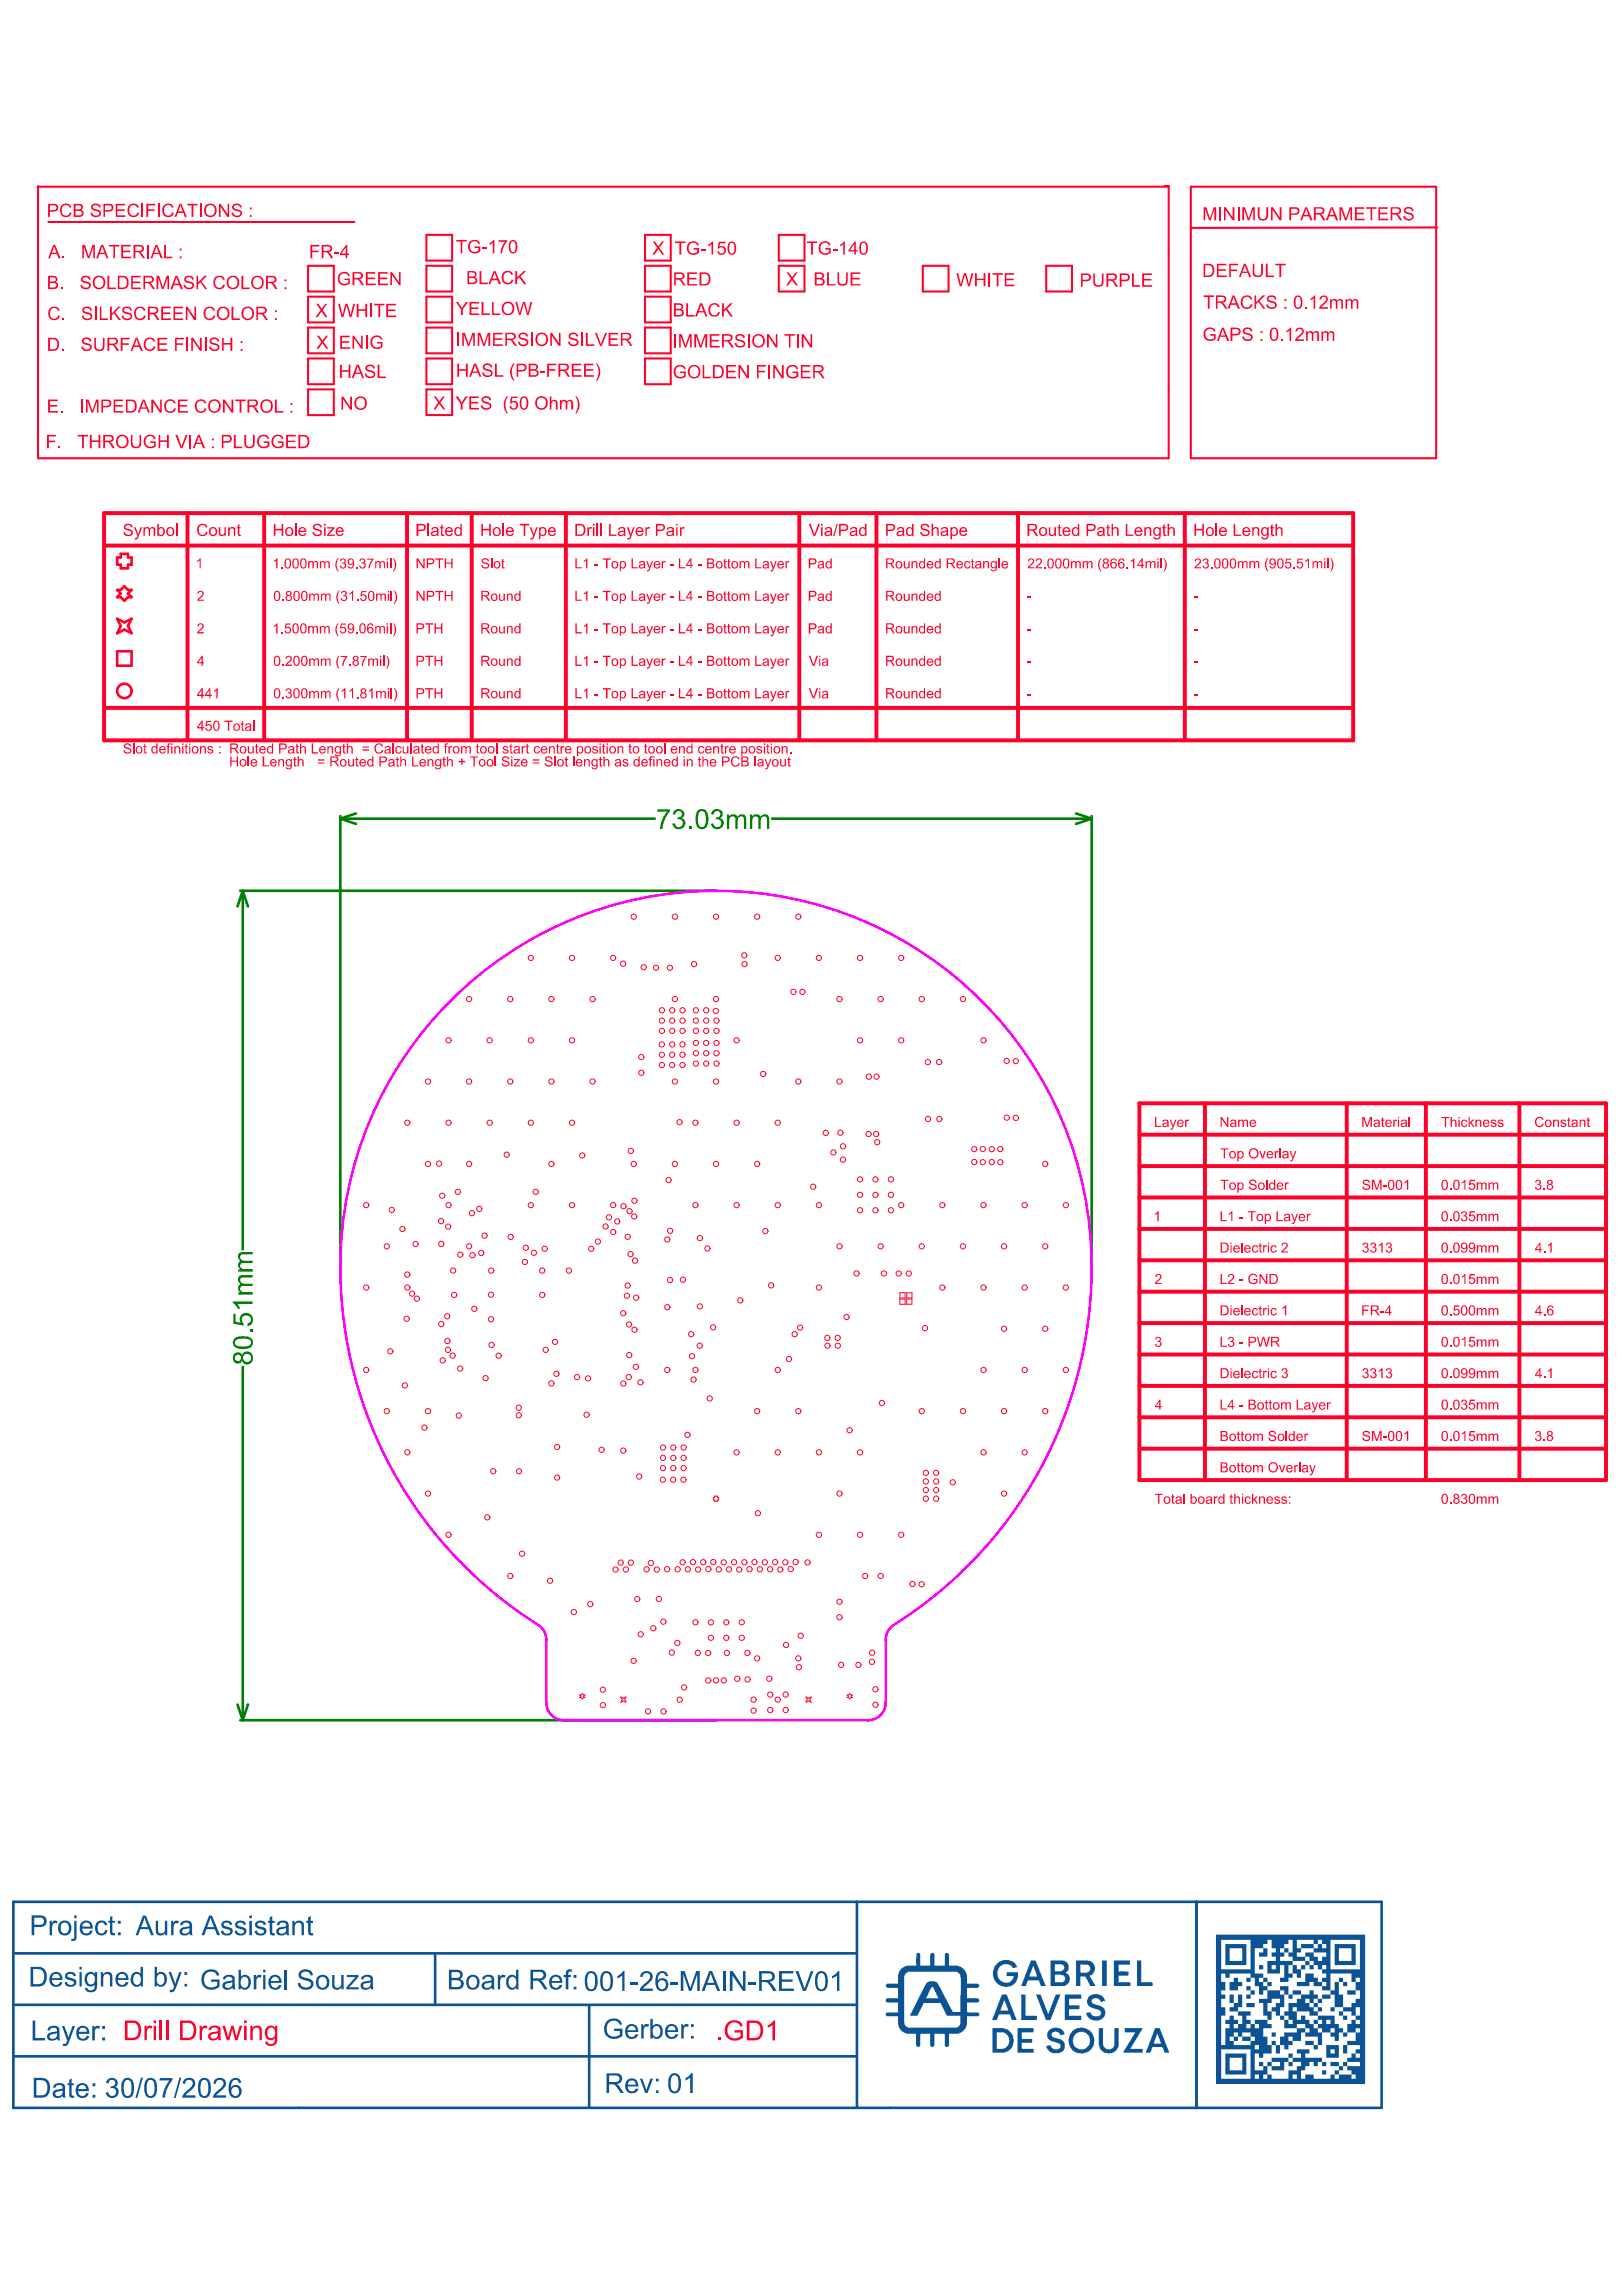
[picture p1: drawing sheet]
<svg xmlns="http://www.w3.org/2000/svg" width="210mm" height="297mm" viewBox="0 0 210 297" stroke-linecap="round" stroke-linejoin="round" font-family="sans-serif">
<path d="M15.2 76.3h.4l.5-.4 .5 .4h.4l-.4 .5 .4 .5h-.4l-.5 .4-.5-.4h-.4l.4-.5zM15.6 71.7h1v.4h.4v1h-.4v.4h-1v-.4h-.4v-1h.4zM15.2 80.1l.9 .4 .9-.4-.4 .9 .4 .9-.9-.4-.9 .4 .4-.9zM15.2 84.3h1.8v1.8h-1.8z" fill="none" stroke="#ff002a" stroke-width=".34"/>
<g fill="none" stroke="#ff002a" stroke-width=".51">
<path d="M13.5 66.4h161.6v29.4h-161.6zM13.5 70.6h161.6M24.3 66.4v29.4M34.2 66.4v29.4M52.7 66.4v29.4M61 66.4v29.4M73.2 66.4v29.4M103.4 66.4v29.4M113.4 66.4v29.4M131.7 66.4v29.4M153.3 66.4v29.4M13.5 91.6h161.6"/>
<path d="M147.4 142.7h60.4v48.8h-60.4zM147.4 150.9h60.4M147.4 159h60.4M147.4 154.9h60.4M147.4 146.8h60.4M155.9 142.7v48.8M174.3 142.7v48.8M184.5 142.7v48.8M196.6 142.7v48.8M147.4 163h60.4M147.4 167.1h60.4M147.4 171.2h60.4"/>
<path d="M147.4 179.3h60.4M147.4 175.2h60.4M147.4 183.4h60.4M147.4 187.4h60.4"/>
</g>
<g fill="none" stroke="#ff002a" stroke-width=".27">
<path d="M4.9 24.1v35.2M5 24.2h146.2M6.3 28.7h39.6M39.9 34.4h3.3v3.3h-3.3zM39.9 38.4h3.3v3.3h-3.3zM55.2 34.4h3.3v3.3h-3.3zM55.2 30.4h3.3v3.3h-3.3zM55.2 38.4h3.3v3.3h-3.3zM83.5 30.4h3.3v3.3h-3.3zM83.5 34.4h3.3v3.3h-3.3zM83.5 38.4h3.3v3.3h-3.3zM100.8 30.4h3.3v3.3h-3.3z"/>
<path d="M100.8 34.4h3.3v3.3h-3.3zM119.4 34.4h3.3v3.3h-3.3zM135.4 34.4h3.3v3.3h-3.3zM150.7 24.1h.5v35.2h-146.2M154.1 24.2h31.8v35.1h-31.8zM186 29.4l-31.9 .1M39.9 42.4h3.3v3.3h-3.3zM39.9 46.4h3.3v3.3h-3.3zM39.9 50.4h3.3v3.3h-3.3zM55.2 42.4h3.3v3.3h-3.3zM55.2 46.4h3.3v3.3h-3.3zM58.5 53.7h-3.3v-3.3h3.3v3.3"/>
<path d="M83.5 42.4h3.3v3.3h-3.3zM83.5 46.4h3.3v3.3h-3.3z"/>
</g>
<path d="M116.5 168.1h.6v.6h-.6zM116.5 167.2h.6v.7h-.6zM117.3 168.1h.7v.6h-.7zM117.3 167.2h.7v.7h-.7zM92.5 193.6h.3v.1h.2v.4h-.2v.1h-.3v-.1h-.2v-.4h.2zM75 219.3h.2l.2-.2 .1 .2h.2l-.2 .2 .2 .1h-.2l-.1 .2-.2-.2h-.2l.2-.1zM80.3 219.5l.4 .2 .3-.2-.2 .4 .2 .3-.3-.1-.4 .1 .2-.3zM104.3 219.5l.3 .2 .4-.2-.2 .4 .2 .3-.4-.1-.3 .1 .2-.3zM109.6 219.3h.2l.2-.2 .1 .2h.2l-.2 .2 .2 .1h-.2l-.1 .2-.2-.2h-.2l.2-.1z" fill="none" stroke="#ff002a" stroke-width=".13"/>
<g fill="#ff002a">
<path d="M64.6 76.8h.1v.5a.23 .23 0 0 0 .2 .3 .23 .23 0 0 0 .3-.3v-.5h.1v.9h-.1v-.1l-.2 .1a.3 .3 0 0 1-.3 0 .3 .3 0 0 1-.1-.3z"/>
<path d="M65.6 76.8h.1v.1l.1-.1a.32 .32 0 0 1 .4 0 .32 .32 0 0 1 .1 .3v.6h-.1v-.5a.23 .23 0 0 0-.3-.3 .23 .23 0 0 0-.2 .3v.5h-.1z"/>
<path d="M64.6 85.2h.1v.5a.23 .23 0 0 0 .2 .3 .23 .23 0 0 0 .3-.3v-.5h.1v1h-.1v-.2l-.2 .2a.31 .31 0 0 1-.3-.1 .31 .31 0 0 1-.1-.3z"/>
<path d="M65.6 85.2h.1v.1a.34 .34 0 0 1 .5-.1 .34 .34 0 0 1 .1 .4v.6h-.1v-.6a.23 .23 0 0 0-.3-.3 .23 .23 0 0 0-.2 .3v.6h-.1z"/>
<path d="M133 81.4h.5v.1h-.5z"/>
<path d="M74.5 84.8h.1v1.2h.7v.2h-.8z"/>
<path d="M75.6 85.1l.4-.3v1.4h-.1v-1.1l-.4 .2z"/>
<path d="M76.9 85.6h.5v.1h-.5z"/>
<path d="M78 84.8h1v.2h-.4v1.2h-.2v-1.2h-.4z"/>
<path d="M81.7 84.8h.2v1.2h.6v.2h-.8z"/>
<path d="M83.6 85.2h.2l.3 .7 .2-.7h.2l-.4 1-.2 .3h-.2v-.1h.2l.1-.2z"/>
<path d="M85.6 85.2h.2v.1l.1-.1h.2v.2a.22 .22 0 0 0-.2 0 .22 .22 0 0 0-.1 .2v.6h-.2z"/>
<path d="M86.7 85.6h.5v.1h-.5z"/>
<path d="M87.9 84.8h.1v1.2h.7v.2h-.8z"/>
<path d="M90.3 85.6h.5v.1h-.5z"/>
<path d="M93.7 85l.2-.1v.3h.1v.1h-.1v.6l.1 .1v.2a.25 .25 0 0 1-.3-.3v-.6h-.1v-.1h.1z"/>
<path d="M94.2 85l.2-.1v.3h.2v.1h-.2v.6l.2 .1v.2a.24 .24 0 0 1-.3-.1 .24 .24 0 0 1-.1-.2v-.6h-.1v-.1h.1z"/>
<path d="M95.7 85.2h.1v.1a.33 .33 0 0 1 .6 0 .3 .3 0 0 1 .4-.1 .3 .3 0 0 1 .2 .3v.7h-.2v-.7a.19 .19 0 0 0-.2-.2 .19 .19 0 0 0-.2 .2v.7h-.1v-.7a.21 .21 0 0 0-.3-.2 .21 .21 0 0 0-.1 .3v.6h-.2z"/>
<path d="M97.7 84.8h.2v1.2h.6v.2h-.8z"/>
<path d="M99.7 85.2h.1l.3 .7 .2-.7h.2l-.4 1a.3 .3 0 0 1-.4 .3v-.1h.2l.1-.2z"/>
<path d="M101.7 85.2h.1v.1l.3-.1h.1l-.1 .2a.2 .2 0 0 0-.2 0 .2 .2 0 0 0-.1 .2v.6h-.1z"/>
<path d="M104.7 89h.2l.4 1.2 .4-1.2h.2l-.5 1.3h-.2z"/>
<path d="M133 77.2h.5v.1h-.5z"/>
<path d="M48.7 96.3l.4-.1a.46 .46 0 0 1 .5 .3l-.2 .1-.1-.1a.43 .43 0 0 0-.5-.1 .43 .43 0 0 0-.2 .5 .41 .41 0 0 0 .4 .5 .41 .41 0 0 0 .4-.4l.2 .1-.2 .3-.2 .1-.5-.1-.2-.4v-.4z"/>
<path d="M50.8 96.2h.2v1.3h-.2z"/>
<path d="M51.3 96.6l.5-.1 .1 .2-.1 .1a.28 .28 0 0 0-.4-.1 .28 .28 0 0 0-.1 .5 .24 .24 0 0 0 .3 .2 .24 .24 0 0 0 .2-.3l.1 .1a.43 .43 0 0 1-.5 .2 .43 .43 0 0 1-.2-.6z"/>
<path d="M52.1 96.5h.1v.6a.23 .23 0 0 0 .3 .3 .23 .23 0 0 0 .2-.3v-.6h.2v1h-.2v-.1l-.1 .1a.31 .31 0 0 1-.4 0 .31 .31 0 0 1-.1-.4z"/>
<path d="M53.1 96.2h.2v1.3h-.2z"/>
<path d="M54.5 96.3l.2-.1v.3h.2v.1h-.2v.7h.2v.2a.24 .24 0 0 1-.3 0 .24 .24 0 0 1-.1-.3v-.6h-.1v-.1h.1z"/>
<path d="M57.7 96.2h.3v.1h-.2l-.1 .1v.1h.2v.1h-.2v.9h-.1v-.9h-.1v-.1h.1v-.2z"/>
<path d="M58 96.5h.2v.2l.1-.2h.2v.2a.22 .22 0 0 0-.2 0 .22 .22 0 0 0-.1 .3v.5h-.2z"/>
<path d="M59.7 96.5h.1v.2a.33 .33 0 0 1 .6 0v-.1a.31 .31 0 0 1 .3-.1 .31 .31 0 0 1 .2 .3v.7h-.1v-.6a.19 .19 0 0 0-.2-.3 .19 .19 0 0 0-.2 .2v.7h-.2v-.6a.21 .21 0 0 0-.2-.2 .21 .21 0 0 0-.2 .3v.5h-.1z"/>
<path d="M61.7 96.3l.2-.1v.3h.1v.1h-.1v.7h.1v.2a.22 .22 0 0 1-.2 0 .22 .22 0 0 1-.1-.3v-.6h-.1v-.1h.1z"/>
<path d="M64.2 96.2h.2v1.3h-.2z"/>
<path d="M65.2 96.5h.1a.35 .35 0 0 1 .5 .3h-.2a.23 .23 0 0 0-.2-.2 .23 .23 0 0 0-.2 .2l.3 .1a.31 .31 0 0 1 .3 .4 .31 .31 0 0 1-.5 .2l-.2-.1-.1-.1 .2-.1a.21 .21 0 0 0 .2 .2 .21 .21 0 0 0 .2-.3h-.2a.27 .27 0 0 1-.3-.2 .27 .27 0 0 1 .1-.4z"/>
<path d="M66 96.3l.2-.1v.3h.1v.1h-.1v.7h.1v.2a.22 .22 0 0 1-.2 0 .22 .22 0 0 1-.1-.3v-.6h-.1v-.1h.1z"/>
<path d="M67.5 96.5h.2v.2l.1-.2h.2v.2a.22 .22 0 0 0-.3 0 .22 .22 0 0 0 0 .3v.5h-.2z"/>
<path d="M68.1 96.3l.2-.1v.3h.2v.1h-.2v.7h.2v.2a.24 .24 0 0 1-.3 0 .24 .24 0 0 1-.1-.3v-.6h-.1v-.1h.1z"/>
<path d="M69.3 96.6a.38 .38 0 0 1 .6 .2h-.2a.27 .27 0 0 0-.3-.1 .27 .27 0 0 0-.1 .4 .24 .24 0 0 0 .2 .3 .24 .24 0 0 0 .2-.3l.2 .1a.44 .44 0 0 1-.6 .2 .44 .44 0 0 1-.2-.6z"/>
<path d="M71 96.5h.2v.1a.34 .34 0 0 1 .4-.1 .34 .34 0 0 1 .2 .4v.6h-.1v-.6a.24 .24 0 0 0-.3-.3 .24 .24 0 0 0-.2 .3v.6h-.2z"/>
<path d="M72.1 96.3l.1-.1v.3h.2v.1h-.2v.7h.2v.2a.24 .24 0 0 1-.3 0 .24 .24 0 0 1 0-.3v-.6h-.1v-.1h.1z"/>
<path d="M72.5 96.5h.2v.2l.1-.2h.1l.1 .1v.1a.22 .22 0 0 0-.2 0 .22 .22 0 0 0-.1 .3v.5h-.2z"/>
<path d="M76.7 96.6l.2-.1a.35 .35 0 0 1 .5 .3h-.2a.21 .21 0 0 0-.2-.2 .21 .21 0 0 0-.2 .2l.3 .1a.31 .31 0 0 1 .3 .4 .31 .31 0 0 1-.5 .2l-.3-.2v-.1h.2a.25 .25 0 0 0 .2 .2 .25 .25 0 0 0 .2-.2l-.2-.1a.35 .35 0 0 1-.3-.4z"/>
<path d="M78 96.3l.2-.1v.3h.1v.1h-.1v.7h.1l.1 .2a.24 .24 0 0 1-.3 0 .24 .24 0 0 1-.1-.3v-.6h-.1v-.1h.1z"/>
<path d="M79.9 96.5h.1l.1 .1a.33 .33 0 0 1 .4 0 .33 .33 0 0 1 .2 .3v.6h-.2v-.6a.23 .23 0 0 0-.2-.3 .23 .23 0 0 0-.2 .3v.6h-.2z"/>
<path d="M81.4 96.3l.2-.1v.3h.2v.1h-.2v.7h.2v.2a.24 .24 0 0 1-.3 0 .24 .24 0 0 1-.1-.3v-.6h-.1v-.1h.1z"/>
<path d="M83.5 96.3l.1-.1v.3h.2v.1h-.2v.7h.2v.2l-.3-.1v-.8h-.2v-.1h.2z"/>
<path d="M85.9 96.2h.2v1.3h-.2z"/>
<path d="M87.9 96.5h.1v.2a.33 .33 0 0 1 .4-.2 .33 .33 0 0 1 .2 .4v.6h-.1v-.6a.23 .23 0 0 0-.3-.3 .23 .23 0 0 0-.2 .3v.6h-.1z"/>
<path d="M90.5 96.6l.1-.1a.34 .34 0 0 1 .5 .3h-.1a.26 .26 0 0 0-.4-.1 .26 .26 0 0 0-.1 .4 .26 .26 0 0 0 .2 .3 .26 .26 0 0 0 .3-.3l.1 .1v.1l-.1 .1-.2 .1a.52 .52 0 0 1-.4-.3 .52 .52 0 0 1 .1-.6z"/>
<path d="M92.3 96.5h.2v.2a.33 .33 0 0 1 .4-.2 .33 .33 0 0 1 .2 .4v.6h-.2v-.6a.23 .23 0 0 0-.2-.3 .23 .23 0 0 0-.2 .3v.6h-.2z"/>
<path d="M93.3 96.3l.2-.1v.3h.1v.1h-.1v.7h.1l.1 .2-.4-.1v-.8h-.1v-.1h.1z"/>
<path d="M93.8 96.5h.1v.2l.3-.2 .1 .1-.1 .1a.2 .2 0 0 0-.2 0 .2 .2 0 0 0 0 .3v.5h-.2z"/>
<path d="M98 96.5h.1a.37 .37 0 0 1 .5 .3h-.1a.19 .19 0 0 0-.2-.2 .19 .19 0 0 0-.2 .2l.3 .1a.29 .29 0 0 1 .2 .4 .29 .29 0 0 1-.4 .2l-.3-.2v-.1h.1a.22 .22 0 0 0 .3 .2 .22 .22 0 0 0 .2-.2l-.3-.1a.28 .28 0 0 1-.3-.2 .28 .28 0 0 1 .1-.4z"/>
<path d="M99.3 96.3l.1-.1v.3h.2v.1h-.2v.7h.2v.2a.22 .22 0 0 1-.2 0 .22 .22 0 0 1-.1-.3v-.6h-.1v-.1h.1z"/>
<path d="M101.1 96.5h.2v.2l.2-.2h.2a.27 .27 0 0 1 .2 .4v.6h-.1v-.6a.23 .23 0 0 0-.3-.3 .23 .23 0 0 0-.2 .3v.6h-.2z"/>
<path d="M102.2 97.3h.2v.2h-.2z"/>
<path d="M32.1 96.5h.1v.6a.23 .23 0 0 0 .2 .3 .23 .23 0 0 0 .3-.3v-.6h.1v1h-.1v-.1l-.2 .1a.37 .37 0 0 1-.4-.4z"/>
<path d="M33.1 96.3l.2-.1v.3h.1v.1h-.1v.7h.1v.2a.24 .24 0 0 1-.2 0 .24 .24 0 0 1-.1-.3v-.6h-.1v-.1h.1z"/>
<path d="M38.3 96.3l.2-.1v.3h.2v.1h-.2v.7h.2v.2a.24 .24 0 0 1-.3 0 .24 .24 0 0 1-.1-.3v-.6h-.1v-.1h.1z"/>
<path d="M38.8 96.2h.2v.4l.2-.1a.31 .31 0 0 1 .4 .4v.6h-.2v-.6a.22 .22 0 0 0-.2-.2 .22 .22 0 0 0-.2 .2v.6h-.2z"/>
<path d="M40.3 96.2h.2v1.1h.7v.2h-.9z"/>
<path d="M42.4 96.5h.1v.1a.34 .34 0 0 1 .4-.1 .34 .34 0 0 1 .2 .4v.6h-.2v-.6a.23 .23 0 0 0-.2-.3 .23 .23 0 0 0-.2 .3v.6h-.1z"/>
<path d="M44.4 96.3l.2-.1v.3h.1v.1h-.1v.7h.1v.2a.24 .24 0 0 1-.2 0 .24 .24 0 0 1-.1-.3v-.6h-.1v-.1h.1z"/>
<path d="M44.9 96.2h.1v.4a.35 .35 0 0 1 .4-.1 .35 .35 0 0 1 .3 .4v.6h-.2v-.6a.22 .22 0 0 0-.3-.2 .22 .22 0 0 0-.2 .2v.6h-.1z"/>
<path d="M154.6 77.2h.5v.1h-.5z"/>
<path d="M135.7 68.2h.2v.6a.28 .28 0 0 0 .3 .4 .28 .28 0 0 0 .3-.4v-.6h.2v1.1h-.2v-.1l-.1 .1a.38 .38 0 0 1-.5 0 .38 .38 0 0 1-.2-.4z"/>
<path d="M137 67.9l.2-.1v.4h.2v.1h-.2v.8l.2 .1v.1a.26 .26 0 0 1-.3 0 .26 .26 0 0 1-.1-.3v-.7h-.2v-.1h.2z"/>
<path d="M143.3 67.9l.2-.1v.4h.2v.1h-.2v.8l.2 .1v.1a.27 .27 0 0 1-.3 0 .27 .27 0 0 1-.1-.3v-.7h-.2v-.1h.2z"/>
<path d="M143.9 67.8h.1v.5a.42 .42 0 0 1 .5-.1 .42 .42 0 0 1 .3 .4v.7h-.2v-.7a.28 .28 0 0 0-.4-.3 .28 .28 0 0 0-.2 .4v.6h-.1z"/>
<path d="M145.7 67.8h.2v1.4h.8v.1h-1z"/>
<path d="M148.1 68.2h.2v.2l.1-.2a.39 .39 0 0 1 .4 0 .39 .39 0 0 1 .2 .4v.7h-.2v-.7a.27 .27 0 0 0-.3-.3 .27 .27 0 0 0-.2 .4v.6h-.2z"/>
<path d="M150.5 67.9l.2-.1v.4h.2v.1h-.2v.8l.2 .1v.1a.24 .24 0 0 1-.3 0 .24 .24 0 0 1 0-.2l-.1-.8h-.1v-.1h.1z"/>
<path d="M151.1 67.8h.2v.5a.42 .42 0 0 1 .5-.1 .42 .42 0 0 1 .2 .4v.7h-.2v-.7a.28 .28 0 0 0-.3-.3 .28 .28 0 0 0-.2 .4v.6h-.2z"/>
<path d="M35.4 80.9l.5-.3v1.4h-.2v-1.1l-.2 .2z"/>
<path d="M36.4 81.8h.2v.2h-.2z"/>
<path d="M37 80.7h.6v.1h-.5l-.1 .4 .1-.1a.42 .42 0 0 1 .5 .3 .42 .42 0 0 1-.3 .5 .42 .42 0 0 1-.5-.3h.2a.29 .29 0 0 0 .4 .2 .29 .29 0 0 0 .1-.4 .29 .29 0 0 0-.3-.2l-.3 .1z"/>
<path d="M39.9 81h.1v.1a.3 .3 0 0 1 .3-.1 .3 .3 0 0 1 .3 .1 .3 .3 0 0 1 .4-.1 .3 .3 0 0 1 .2 .3v.7h-.2v-.7a.2 .2 0 0 0-.2-.2 .2 .2 0 0 0-.2 .3v.6h-.2v-.7a.21 .21 0 0 0-.2-.2 .21 .21 0 0 0-.2 .3v.6h-.1z"/>
<path d="M41.4 81h.1v.1a.35 .35 0 0 1 .6 0 .3 .3 0 0 1 .4-.1 .3 .3 0 0 1 .2 .3v.7h-.2v-.7a.21 .21 0 0 0-.2-.2 .21 .21 0 0 0-.2 .3v.6h-.1v-.7a.22 .22 0 0 0-.3-.2 .22 .22 0 0 0-.1 .3v.6h-.2z"/>
<path d="M43.7 80.6h.1l-.1 .3-.1 .7 .2 .7-.2-.1-.2-.7 .1-.5z"/>
<path d="M44.1 80.7h.7v.1h-.6v.4v-.1a.44 .44 0 0 1 .6 .5 .44 .44 0 0 1-.7 .3l-.1-.3h.1a.29 .29 0 0 0 .4 .2 .29 .29 0 0 0 .2-.4 .29 .29 0 0 0-.4-.2l-.2 .1h-.1z"/>
<path d="M46.1 81.8h.2v.2h-.2z"/>
<path d="M48.6 81h.1v.1a.3 .3 0 0 1 .3-.1 .3 .3 0 0 1 .2 .1h.1a.3 .3 0 0 1 .3-.1 .3 .3 0 0 1 .2 .3v.7h-.1v-.7a.21 .21 0 0 0-.2-.2 .21 .21 0 0 0-.2 .3v.6h-.2v-.7a.21 .21 0 0 0-.2-.2 .21 .21 0 0 0-.2 .3v.6h-.1z"/>
<path d="M50.5 80.6h.1v1.4h-.1z"/>
<path d="M50.9 80.6l.1 .1 .3 .5-.1 .7-.2 .4h-.1l.2-.6v-.5z"/>
<path d="M154.6 85.6h.5v.1h-.5z"/>
<path d="M62.3 67.8h.2v.6h.8v-.6h.2v1.5h-.2v-.7h-.8v.7h-.2z"/>
<path d="M65 67.8h.2v1.5h-.2z"/>
<path d="M67.3 67.8h1.2v.2h-.5v1.3h-.2v-1.3h-.5z"/>
<path d="M68.5 68.2h.2l.4 .9 .3-.9h.2l-.5 1.4a.29 .29 0 0 1-.5 .2v-.2h.3l.1-.3z"/>
<path d="M36.5 90.1h.2v.2h-.2z"/>
<path d="M37.1 89.1a.34 .34 0 0 1 .5 0 .34 .34 0 0 1-.1 .5l.2 .1 .1 .2-.2 .4h-.5l-.2-.3h.2a.26 .26 0 0 0 .3 .2 .26 .26 0 0 0 .2-.3 .26 .26 0 0 0-.3-.2v-.1a.22 .22 0 0 0 .3-.2 .22 .22 0 0 0-.2-.2 .22 .22 0 0 0-.3 .2h-.1z"/>
<path d="M40 89.4h.1v.1a.33 .33 0 0 1 .6 0 .32 .32 0 0 1 .4-.1 .32 .32 0 0 1 .2 .3v.6h-.2v-.6a.21 .21 0 0 0-.2-.2 .21 .21 0 0 0-.2 .3v.5h-.1v-.6a.21 .21 0 0 0-.3-.2 .21 .21 0 0 0-.1 .3v.5h-.2z"/>
<path d="M41.5 89.4h.2v.1a.32 .32 0 0 1 .5 0h.1a.28 .28 0 0 1 .3-.1 .28 .28 0 0 1 .2 .3v.6h-.2v-.6a.21 .21 0 0 0-.2-.2 .21 .21 0 0 0-.2 .3v.5h-.1v-.6a.2 .2 0 0 0-.2-.2 .2 .2 0 0 0-.2 .3v.5h-.2z"/>
<path d="M43.8 89h.2l-.3 .6v.5l.3 .6h-.2l-.1-.1-.2-.6 .1-.5z"/>
<path d="M44.2 89.4l.4-.4h.1v1.3h-.2v-1l-.2 .2z"/>
<path d="M45.2 89.3l.5-.3v1.3h-.1v-1l-.4 .2z"/>
<path d="M46.2 90.1h.2v.2h-.2z"/>
<path d="M47.7 89.4l.5-.4v1.3h-.1v-1l-.3 .2z"/>
<path d="M48.7 89.4h.1v.1a.33 .33 0 0 1 .6 0 .32 .32 0 0 1 .3-.1 .32 .32 0 0 1 .2 .3v.6h-.1v-.6a.19 .19 0 0 0-.2-.2 .19 .19 0 0 0-.2 .2v.6h-.2v-.6a.21 .21 0 0 0-.2-.2 .21 .21 0 0 0-.2 .3v.5h-.1z"/>
<path d="M50.6 89h.1v1.3h-.1z"/>
<path d="M51 89l.1 .1 .3 .6v.5l-.3 .5h-.1l.2-.4v-.6z"/>
<path d="M25.8 67.9l.4-.2 .3 .1 .4 .4h-.3a.51 .51 0 0 0-.6-.2 .51 .51 0 0 0-.3 .7l.1 .3 .2 .1a.46 .46 0 0 0 .7-.3l.2 .1-.2 .3-.2 .1-.4 .1-.4-.3-.2-.2v-.5l.1-.3z"/>
<path d="M28.3 68.2h.2v.6a.28 .28 0 0 0 .3 .4 .28 .28 0 0 0 .2-.4v-.6h.2v1.1h-.2v-.1a.4 .4 0 0 1-.4 .1 .4 .4 0 0 1-.3-.4z"/>
<path d="M29.5 68.2h.2v.2l.2-.2h.2a.37 .37 0 0 1 .3 .4v.7h-.1v-.7a.28 .28 0 0 0-.3-.3 .28 .28 0 0 0-.3 .4v.6h-.2z"/>
<path d="M30.8 67.9l.2-.1v.4h.1v.1h-.1v.8l.1 .1v.1a.25 .25 0 0 1-.3 0 .25 .25 0 0 1 0-.3v-.7h-.2v-.1h.2z"/>
<path d="M62.5 72.3l.2-.1h.3a.34 .34 0 0 1 .3 .4h-.2a.31 .31 0 0 0-.3-.2 .31 .31 0 0 0-.3 .2l.5 .2a.38 .38 0 0 1 .3 .5 .38 .38 0 0 1-.5 .3l-.3-.1-.2-.2v-.2h.2a.36 .36 0 0 0 .3 .3 .36 .36 0 0 0 .4-.2l-.2-.2-.4-.1a.35 .35 0 0 1-.2-.2 .35 .35 0 0 1 .1-.4z"/>
<path d="M63.5 72.2h.2v1.3h-.2z"/>
<path d="M65 72.4l.1-.1v.3h.2v.1h-.2v.7h.2v.1a.22 .22 0 0 1-.3 0 .22 .22 0 0 1 0-.2v-.6h-.1v-.1h.1z"/>
<path d="M16.2 67.8h.4a.45 .45 0 0 1 .6 .4h-.2a.38 .38 0 0 0-.4-.3 .38 .38 0 0 0-.4 .3l.7 .3a.46 .46 0 0 1 .3 .6 .46 .46 0 0 1-.6 .3 .59 .59 0 0 1-.6-.5l.2-.1a.43 .43 0 0 0 .4 .4 .43 .43 0 0 0 .4-.4l-.7-.3a.41 .41 0 0 1-.1-.7z"/>
<path d="M17.3 68.2h.3l.3 .9 .3-.9h.2l-.5 1.4a.29 .29 0 0 1-.5 .2v-.2h.3l.1-.3z"/>
<path d="M18.6 68.2h.1v.2l.1-.1a.39 .39 0 0 1 .6 .1 .36 .36 0 0 1 .4-.2 .36 .36 0 0 1 .3 .3v.8h-.2v-.7a.22 .22 0 0 0-.2-.3 .22 .22 0 0 0-.3 .3v.7h-.2v-.7a.25 .25 0 0 0-.3-.2 .25 .25 0 0 0-.2 .3v.6h-.1z"/>
<path d="M22.8 67.8h.2v1.5h-.2z"/>
<path d="M133 89.8h.5v.1h-.5z"/>
<path d="M27.7 89.4l.5-.4v1.3h-.2v-1l-.2 .2z"/>
<path d="M116.9 81h.2v.5a.23 .23 0 0 0 .2 .3 .23 .23 0 0 0 .2-.3v-.5h.2v1h-.1l-.1-.2a.34 .34 0 0 1-.4 .1 .34 .34 0 0 1-.2-.3z"/>
<path d="M118 81h.1v.1a.33 .33 0 0 1 .4-.1 .33 .33 0 0 1 .2 .4v.6h-.1v-.6a.23 .23 0 0 0-.3-.3 .23 .23 0 0 0-.2 .3v.6h-.1z"/>
<path d="M53.9 72.2h.2l.7 1.1v-1.1h.2v1.3h-.3l-.6-1v1h-.2z"/>
<path d="M56.3 72.2h1.1v.2h-.5v1.1h-.1v-1.1h-.5z"/>
<path d="M57.6 72.2h.1v.6h.7v-.6h.2v1.3h-.2v-.6h-.7v.6h-.1z"/>
<path d="M74.5 72.2h.1v1.2h.7v.1h-.8z"/>
<path d="M75.5 72.5l.5-.3v1.3h-.1v-1l-.3 .2z"/>
<path d="M76.9 73h.5v.2h-.5z"/>
<path d="M78 72.2h1v.2h-.4v1.1h-.2v-1.1h-.4z"/>
<path d="M81.7 72.2h.2v1.2h.6v.1h-.8z"/>
<path d="M83.6 72.6h.2l.3 .8 .2-.8h.2l-.4 1a.29 .29 0 0 1-.4 .3v-.1h.2l.1-.3z"/>
<path d="M85.6 72.6h.2v.1l.1-.1h.2h.1l-.1 .2a.21 .21 0 0 0-.3 0 .21 .21 0 0 0 0 .3v.4h-.2z"/>
<path d="M86.7 73h.5v.2h-.5z"/>
<path d="M87.9 72.2h.1v1.2h.7v.1h-.8z"/>
<path d="M90.3 73h.5v.2h-.5z"/>
<path d="M93.7 72.4l.2-.1v.3h.1v.1h-.1v.7h.1l.1 .1a.26 .26 0 0 1-.3 0 .26 .26 0 0 1-.1-.2v-.6h-.1v-.1h.1z"/>
<path d="M94.2 72.4l.2-.1v.3h.2v.1h-.2v.7h.2v.2a.26 .26 0 0 1-.4-.3v-.6h-.1v-.1h.1z"/>
<path d="M95.7 72.6h.1v.1a.33 .33 0 0 1 .6 0 .31 .31 0 0 1 .4-.1 .31 .31 0 0 1 .2 .3v.6h-.2v-.6a.21 .21 0 0 0-.2-.2 .21 .21 0 0 0-.2 .3v.5h-.1v-.6a.22 .22 0 0 0-.3-.2 .22 .22 0 0 0-.1 .4v.4h-.2z"/>
<path d="M97.7 72.2h.2v1.2h.6v.1h-.8z"/>
<path d="M99.7 72.6h.1l.3 .8 .2-.8h.2l-.4 1.1a.26 .26 0 0 1-.4 .2v-.1h.2l.1-.3z"/>
<path d="M101.7 72.6h.1v.1l.1-.1h.2h.1l-.1 .2a.2 .2 0 0 0-.2 0 .2 .2 0 0 0-.1 .3v.4h-.1z"/>
<path d="M26.7 93.3h.7v.1h-.5l-.1 .4a.44 .44 0 0 1 .6 .1 .44 .44 0 0 1-.2 .6 .44 .44 0 0 1-.6-.1v-.2h.1a.27 .27 0 0 0 .4 .2 .27 .27 0 0 0 .1-.4 .29 .29 0 0 0-.5-.1h-.1z"/>
<path d="M29 93.2h1.1v.2h-.4v1.1h-.2v-1.1h-.5z"/>
<path d="M31.3 93.4l.1-.1v.3h.2v.1h-.2v.6l.2 .2h-.2l-.1-.1v-.7h-.2v-.1h.2z"/>
<path d="M32.8 93.2h.1v1.3h-.1z"/>
<path d="M176.5 160.8a.33 .33 0 0 1 .5 .1 .33 .33 0 0 1-.1 .4 .41 .41 0 0 1 0 .7 .41 .41 0 0 1-.6-.3h.2a.27 .27 0 0 0 .3 .2 .27 .27 0 0 0 .2-.3 .27 .27 0 0 0-.4-.2v-.1a.22 .22 0 0 0 .3-.1 .22 .22 0 0 0-.2-.3 .22 .22 0 0 0-.2 .2h-.2z"/>
<path d="M177.4 160.8h.1a.33 .33 0 0 1 .5 .1 .33 .33 0 0 1-.1 .4 .4 .4 0 0 1 0 .7 .4 .4 0 0 1-.6-.3h.2a.26 .26 0 0 0 .3 .2 .26 .26 0 0 0 .2-.3 .26 .26 0 0 0-.4-.2v-.1a.22 .22 0 0 0 .3-.2 .22 .22 0 0 0-.2-.2 .22 .22 0 0 0-.2 .2h-.2z"/>
<path d="M178.4 161.1l.4-.3h.1v1.2h-.1v-1l-.4 .2z"/>
<path d="M179.5 160.8h.3a.33 .33 0 0 1 .3 .2 .33 .33 0 0 1-.2 .4 .4 .4 0 0 1 .1 .6 .4 .4 0 0 1-.6-.2l-.1-.1h.2a.27 .27 0 0 0 .3 .3 .27 .27 0 0 0 .2-.4 .27 .27 0 0 0-.4-.2v-.1a.23 .23 0 0 0 .4-.1 .23 .23 0 0 0-.2-.3 .23 .23 0 0 0-.3 .2h-.2z"/>
<path d="M187.6 174.1h.2v.1h-.2z"/>
<path d="M189.2 173.3l.4-.4v1.3h-.1v-1l-.3 .2z"/>
<path d="M190.2 172.9h.7v.2h-.5l-.1 .4 .4-.1 .2 .3v.4l-.3 .2-.3-.1-.2-.1v-.2h.1a.29 .29 0 0 0 .4 .2 .29 .29 0 0 0 .2-.4 .29 .29 0 0 0-.4-.2l-.1 .2-.2-.1z"/>
<path d="M191.1 173.3h.2v.1l.1-.1a.25 .25 0 0 1 .4 .2 .3 .3 0 0 1 .4-.2 .3 .3 0 0 1 .2 .3v.6h-.2v-.5a.2 .2 0 0 0-.2-.3 .2 .2 0 0 0-.2 .3v.5h-.1v-.6a.22 .22 0 0 0-.3-.2 .22 .22 0 0 0-.1 .4v.4h-.2z"/>
<path d="M192.6 173.3l.2 .1a.31 .31 0 0 1 .5 .1 .3 .3 0 0 1 .4-.2 .3 .3 0 0 1 .2 .3v.6h-.2v-.5a.21 .21 0 0 0-.2-.3 .21 .21 0 0 0-.2 .3v.5h-.1v-.6a.22 .22 0 0 0-.3-.2 .22 .22 0 0 0-.1 .4v.4h-.2z"/>
<path d="M187.6 157.8h.2v.2h-.2z"/>
<path d="M189.2 156.7h.3a.33 .33 0 0 1 .3 .2 .33 .33 0 0 1-.1 .4 .4 .4 0 0 1 0 .7 .4 .4 0 0 1-.6-.2v-.2h.1a.27 .27 0 0 0 .3 .3 .27 .27 0 0 0 .2-.3 .27 .27 0 0 0-.3-.2v-.2a.23 .23 0 0 0 .3-.1 .23 .23 0 0 0-.2-.3 .23 .23 0 0 0-.3 .2h-.1z"/>
<path d="M190.2 156.7h.7v.2h-.5l-.1 .3h.4l.2 .3v.3l-.3 .2h-.3l-.2-.2v-.2h.1a.29 .29 0 0 0 .4 .2 .29 .29 0 0 0 .2-.3 .29 .29 0 0 0-.4-.2l-.1 .1h-.2z"/>
<path d="M191.1 157h.2v.2l.1-.1a.25 .25 0 0 1 .4 .1 .3 .3 0 0 1 .4-.2 .3 .3 0 0 1 .2 .3v.7h-.2v-.6a.2 .2 0 0 0-.2-.2 .2 .2 0 0 0-.2 .2v.6h-.1v-.6a.22 .22 0 0 0-.3-.2 .22 .22 0 0 0-.1 .3v.5h-.2z"/>
<path d="M192.6 157l.2 .1a.31 .31 0 0 1 .5 .1 .3 .3 0 0 1 .4-.2 .3 .3 0 0 1 .2 .3v.7h-.2v-.6a.21 .21 0 0 0-.2-.2 .21 .21 0 0 0-.2 .2v.6h-.1v-.6a.22 .22 0 0 0-.3-.2 .22 .22 0 0 0-.1 .3v.5h-.2z"/>
<path d="M198.8 185.2h.1a.34 .34 0 0 1 .5 .1 .34 .34 0 0 1-.2 .4 .4 .4 0 0 1 .2 .7 .4 .4 0 0 1-.7-.1l-.1-.2 .2-.1a.26 .26 0 0 0 .3 .3 .26 .26 0 0 0 .2-.4 .26 .26 0 0 0-.4-.1l.1-.1a.22 .22 0 0 0 .2-.2 .22 .22 0 0 0-.2-.3 .22 .22 0 0 0-.2 .3h-.2z"/>
<path d="M199.7 186.2h.2v.2h-.2z"/>
<path d="M198.8 152.7h.1a.34 .34 0 0 1 .5 .1 .34 .34 0 0 1-.2 .4 .4 .4 0 0 1 .2 .7 .4 .4 0 0 1-.7-.1l-.1-.2 .2-.1a.26 .26 0 0 0 .3 .3 .26 .26 0 0 0 .2-.3 .26 .26 0 0 0-.4-.2l.1-.1a.22 .22 0 0 0 .2-.2 .22 .22 0 0 0-.2-.3 .22 .22 0 0 0-.2 .3h-.2z"/>
<path d="M199.7 153.8h.2v.1h-.2z"/>
<path d="M199.8 170h.2v.2h-.2z"/>
<path d="M187.6 194.4h.2v.1h-.2z"/>
<path d="M189.2 193.3h.3a.33 .33 0 0 1 .3 .2 .33 .33 0 0 1-.1 .4 .4 .4 0 0 1 0 .6 .4 .4 0 0 1-.6-.2v-.1h.1a.27 .27 0 0 0 .3 .3 .27 .27 0 0 0 .2-.4 .27 .27 0 0 0-.3-.2v-.1a.23 .23 0 0 0 .3-.2 .23 .23 0 0 0-.2-.2 .23 .23 0 0 0-.3 .2h-.1z"/>
<path d="M191.1 193.6h.2v.1l.1-.1a.25 .25 0 0 1 .4 .2 .3 .3 0 0 1 .4-.2 .3 .3 0 0 1 .2 .3v.6h-.2v-.5a.2 .2 0 0 0-.2-.3 .2 .2 0 0 0-.2 .3v.5h-.1v-.6a.22 .22 0 0 0-.3-.2 .22 .22 0 0 0-.1 .4v.4h-.2z"/>
<path d="M192.6 193.6l.2 .1a.31 .31 0 0 1 .5 .1 .3 .3 0 0 1 .4-.2 .3 .3 0 0 1 .2 .3v.6h-.2v-.5a.21 .21 0 0 0-.2-.3 .21 .21 0 0 0-.2 .3v.5h-.1v-.6a.22 .22 0 0 0-.3-.2 .22 .22 0 0 0-.1 .4v.4h-.2z"/>
<path d="M198.9 144.6l.2-.1h.4l.3 .3-.2 .1a.42 .42 0 0 0-.5-.2 .42 .42 0 0 0-.3 .5 .41 .41 0 0 0 .4 .5 .41 .41 0 0 0 .4-.3h.2l-.3 .4h-.4l-.3-.2-.2-.6z"/>
<path d="M201 144.8h.1v.2l.1-.1a.32 .32 0 0 1 .4 0 .32 .32 0 0 1 .2 .3v.6h-.2v-.6a.23 .23 0 0 0-.3-.2 .23 .23 0 0 0-.2 .3v.5h-.1z"/>
<path d="M202.1 144.9l.2-.1a.31 .31 0 0 1 .4 .3h-.2a.19 .19 0 0 0-.2-.2 .19 .19 0 0 0-.1 .3l.2 .1a.3 .3 0 0 1 .3 .3 .3 .3 0 0 1-.5 .2h-.1l-.2-.2 .2-.1a.2 .2 0 0 0 .2 .2 .2 .2 0 0 0 .2-.3h-.3a.26 .26 0 0 1-.3-.2 .26 .26 0 0 1 .2-.3z"/>
<path d="M202.9 144.6l.2-.1v.3h.1v.2h-.1v.6l.1 .1 .1 .1a.24 .24 0 0 1-.3 0 .24 .24 0 0 1-.1-.3v-.5h-.1v-.2h.1z"/>
<path d="M204.4 144.8h.2v.2a.33 .33 0 0 1 .4-.2 .33 .33 0 0 1 .2 .4v.6h-.2v-.6a.23 .23 0 0 0-.3-.2 .23 .23 0 0 0-.1 .3v.5h-.2z"/>
<path d="M205.4 144.6l.2-.1v.3h.2v.2h-.2v.6l.2 .1v.1h-.3l-.1-.1v-.7h-.1z"/>
<path d="M176.3 168.9h.9v.1h-.7v.4h.6v.2h-.6v.6h-.2z"/>
<path d="M178.6 169.6h.5v.2h-.5z"/>
<path d="M187.6 186.2h.2v.2h-.2z"/>
<path d="M189.2 185.4l.4-.3v1.3h-.1v-1l-.3 .2z"/>
<path d="M190.2 185.1h.7v.2h-.5l-.1 .3h.4l.2 .3v.3l-.3 .3-.3-.1-.2-.1v-.2h.1a.29 .29 0 0 0 .4 .2 .29 .29 0 0 0 .2-.4 .29 .29 0 0 0-.4-.2l-.1 .1h-.2z"/>
<path d="M191.1 185.5h.2v.1l.1-.1a.25 .25 0 0 1 .4 .1 .3 .3 0 0 1 .4-.1 .3 .3 0 0 1 .2 .3v.6h-.2v-.6a.2 .2 0 0 0-.2-.2 .2 .2 0 0 0-.2 .3v.5h-.1v-.6a.22 .22 0 0 0-.3-.2 .22 .22 0 0 0-.1 .3v.5h-.2z"/>
<path d="M192.6 185.5l.2 .1a.31 .31 0 0 1 .5 0 .3 .3 0 0 1 .4-.1 .3 .3 0 0 1 .2 .3v.6h-.2v-.6a.21 .21 0 0 0-.2-.2 .21 .21 0 0 0-.2 .3v.5h-.1v-.6a.22 .22 0 0 0-.3-.2 .22 .22 0 0 0-.1 .3v.5h-.2z"/>
<path d="M158 156.7h.1v1.1h.7v.2h-.8z"/>
<path d="M159 157l.5-.3v1.3h-.2v-1l-.3 .2z"/>
<path d="M160.4 157.4h.5v.2h-.5z"/>
<path d="M161.5 156.7h1v.1h-.4v1.2h-.2v-1.2h-.4z"/>
<path d="M165.2 156.7h.2v1.1h.6v.2h-.8z"/>
<path d="M167.1 157h.2l.2 .8 .3-.8h.2l-.4 1a.32 .32 0 0 1-.4 .4v-.2h.1l.2-.2z"/>
<path d="M169.1 157h.2v.2l.1-.2h.2v.1v.1a.22 .22 0 0 0-.3 .1 .22 .22 0 0 0 0 .2v.5h-.2z"/>
<path d="M160.6 168.9h.2v1.3h-.2z"/>
<path d="M162.2 169.3h.5l.1 .1-.1 .1a.28 .28 0 0 0-.4-.1 .28 .28 0 0 0-.1 .4 .24 .24 0 0 0 .2 .3 .24 .24 0 0 0 .3-.3l.1 .1-.1 .2-.2 .1h-.2a.52 .52 0 0 1-.1-.9z"/>
<path d="M163 169l.1-.1v.3h.2v.2h-.2v.6h.2v.2a.24 .24 0 0 1-.2-.1 .24 .24 0 0 1-.1-.2v-.5h-.1v-.2h.1z"/>
<path d="M163.5 169.2h.1v.2l.1-.2h.2l.1 .1-.1 .1a.22 .22 0 0 0-.2 .1 .22 .22 0 0 0-.1 .2v.5h-.1z"/>
<path d="M164.6 169.3h.1a.39 .39 0 0 1 .5 .2h-.1a.27 .27 0 0 0-.4-.1 .27 .27 0 0 0-.1 .4 .25 .25 0 0 0 .2 .3 .25 .25 0 0 0 .3-.3l.1 .1v.1a.43 .43 0 0 1-.6 .1 .43 .43 0 0 1-.1-.6z"/>
<path d="M165.9 169.2l.4-.3h.1v1.3h-.1v-1l-.4 .2z"/>
<path d="M158 144.5h.1l.7 1v-1h.2v1.3h-.2l-.7-1v1h-.1z"/>
<path d="M160.2 144.8h.2v.2l.1-.1a.25 .25 0 0 1 .4 .1h.1a.28 .28 0 0 1 .3-.2 .28 .28 0 0 1 .2 .4v.6h-.2v-.6a.2 .2 0 0 0-.2-.2 .2 .2 0 0 0-.1 .3v.5h-.2v-.6a.22 .22 0 0 0-.3-.2 .22 .22 0 0 0-.1 .3v.5h-.2z"/>
<path d="M187.6 170h.2v.2h-.2z"/>
<path d="M188.2 168.9h.6v.2h-.5v.3h.1a.43 .43 0 0 1 .5 .3 .43 .43 0 0 1-.3 .5 .43 .43 0 0 1-.5-.4h.1a.28 .28 0 0 0 .5 .1 .28 .28 0 0 0-.2-.4l-.4 .1z"/>
<path d="M191.1 169.2h.2v.2l.1-.1a.25 .25 0 0 1 .4 .1 .3 .3 0 0 1 .4-.2 .3 .3 0 0 1 .2 .3v.7h-.2v-.6a.2 .2 0 0 0-.2-.2 .2 .2 0 0 0-.2 .2v.6h-.1v-.6a.22 .22 0 0 0-.3-.2 .22 .22 0 0 0-.1 .3v.5h-.2z"/>
<path d="M192.6 169.2l.2 .1a.31 .31 0 0 1 .5 .1 .3 .3 0 0 1 .4-.2 .3 .3 0 0 1 .2 .3v.7h-.2v-.6a.21 .21 0 0 0-.2-.2 .21 .21 0 0 0-.2 .2v.6h-.1v-.6a.22 .22 0 0 0-.3-.2 .22 .22 0 0 0-.1 .3v.5h-.2z"/>
<path d="M160.6 177h.2v1.3h-.2z"/>
<path d="M162.2 177.4h.5l.1 .1-.1 .2a.28 .28 0 0 0-.4-.2 .28 .28 0 0 0-.1 .4 .24 .24 0 0 0 .2 .3 .24 .24 0 0 0 .3-.2h.1l-.1 .2-.2 .1h-.2a.52 .52 0 0 1-.1-.9z"/>
<path d="M163 177.1l.1-.1v.3h.2v.2h-.2v.6l.2 .1v.1a.24 .24 0 0 1-.2 0 .24 .24 0 0 1-.1-.3v-.5h-.1v-.2h.1z"/>
<path d="M163.5 177.3h.1v.2l.1-.2h.2l.1 .1-.1 .1a.22 .22 0 0 0-.2 .1 .22 .22 0 0 0-.1 .2v.5h-.1z"/>
<path d="M164.6 177.4h.1a.39 .39 0 0 1 .5 .2l-.1 .1a.27 .27 0 0 0-.4-.2 .27 .27 0 0 0-.1 .4 .25 .25 0 0 0 .2 .3 .25 .25 0 0 0 .3-.2h.1v.1a.43 .43 0 0 1-.6 .2 .43 .43 0 0 1-.1-.6z"/>
<path d="M166 177h.1a.35 .35 0 0 1 .5 .2 .35 .35 0 0 1-.2 .4 .41 .41 0 0 1 .1 .7 .41 .41 0 0 1-.7-.3l.2-.1a.26 .26 0 0 0 .3 .3 .26 .26 0 0 0 .2-.4 .26 .26 0 0 0-.4-.1l.1-.2a.22 .22 0 0 0 .2-.1 .22 .22 0 0 0-.2-.3 .22 .22 0 0 0-.2 .2h-.2z"/>
<path d="M187.6 161.9h.2v.1h-.2z"/>
<path d="M191.1 161.1h.2v.1l.1-.1a.25 .25 0 0 1 .4 .2 .3 .3 0 0 1 .4-.2 .3 .3 0 0 1 .2 .3v.6h-.2v-.5a.2 .2 0 0 0-.2-.3 .2 .2 0 0 0-.2 .3v.5h-.1v-.6a.22 .22 0 0 0-.3-.2 .22 .22 0 0 0-.1 .4v.4h-.2z"/>
<path d="M192.6 161.1l.2 .1a.31 .31 0 0 1 .5 .1 .3 .3 0 0 1 .4-.2 .3 .3 0 0 1 .2 .3v.6h-.2v-.5a.21 .21 0 0 0-.2-.3 .21 .21 0 0 0-.2 .3v.5h-.1v-.6a.22 .22 0 0 0-.3-.2 .22 .22 0 0 0-.1 .4v.4h-.2z"/>
<path d="M149.5 193.3h1v.1h-.5v1.1h-.1v-1.1h-.4z"/>
<path d="M151.7 193.4l.1-.1v.3h.2v.1h-.2v.7h.2v.1a.24 .24 0 0 1-.3 0 .24 .24 0 0 1 0-.2v-.6h-.1z"/>
<path d="M153.2 193.3h.1v1.2h-.1z"/>
<path d="M157.1 193.6h.1v.1l.1-.1h.3v.2a.21 .21 0 0 0-.3 0 .21 .21 0 0 0-.1 .3v.4h-.1z"/>
<path d="M159.2 193.4l.2-.1v.3h.1v.1h-.1v.6l.1 .1 .1 .1a.24 .24 0 0 1-.3 0 .24 .24 0 0 1-.1-.2v-.6h-.1v-.1h.1z"/>
<path d="M159.7 193.3h.2v.4l.1-.1a.28 .28 0 0 1 .4 0 .28 .28 0 0 1 .1 .3v.6h-.2v-.6a.23 .23 0 0 0-.3-.2 .23 .23 0 0 0-.1 .3v.5h-.2z"/>
<path d="M161.3 193.6a.39 .39 0 0 1 .6 .3h-.2a.27 .27 0 0 0-.4-.1 .27 .27 0 0 0-.1 .4 .25 .25 0 0 0 .3 .2 .25 .25 0 0 0 .2-.2l.2 .1a.44 .44 0 0 1-.6 .2 .44 .44 0 0 1-.2-.6z"/>
<path d="M162 193.3h.2v.7l.4-.4h.2l-.4 .4 .4 .5h-.2l-.3-.4-.1 .1v.3h-.2z"/>
<path d="M162.9 193.6h.2v.1l.1-.1a.34 .34 0 0 1 .5 .4v.5h-.2v-.5a.23 .23 0 0 0-.2-.3 .23 .23 0 0 0-.2 .3v.5h-.2z"/>
<path d="M165 193.6h.1a.4 .4 0 0 1 .5 .2l-.1 .1-.1-.1a.16 .16 0 0 0-.2-.1 .16 .16 0 0 0-.1 .2 .16 .16 0 0 0 .2 .1 .35 .35 0 0 1 .4 .3l-.2 .2-.3 .1-.3-.2v-.1l.1-.1a.24 .24 0 0 0 .3 .2 .24 .24 0 0 0 .2-.2l-.3-.1a.26 .26 0 0 1-.3-.2 .26 .26 0 0 1 .1-.3z"/>
<path d="M165.9 193.6h.2a.31 .31 0 0 1 .4 .2l-.1 .1a.21 .21 0 0 0-.2-.2 .21 .21 0 0 0-.2 .2l.1 .1a.33 .33 0 0 1 .4 .4 .33 .33 0 0 1-.5 .1l-.2-.1v-.1l.1-.1a.24 .24 0 0 0 .3 .2 .24 .24 0 0 0 .2-.2l-.2-.1a.29 .29 0 0 1-.3-.1 .29 .29 0 0 1 0-.4z"/>
<path d="M176.5 185.2l.2-.1a.44 .44 0 0 1 .6 .4h-.2a.31 .31 0 0 0-.3-.2 .31 .31 0 0 0-.3 .2l.6 .2a.38 .38 0 0 1 .2 .5 .38 .38 0 0 1-.5 .3 .53 .53 0 0 1-.5-.5h.2a.36 .36 0 0 0 .3 .3 .36 .36 0 0 0 .4-.3l-.4-.2a.36 .36 0 0 1-.4-.2 .36 .36 0 0 1 .1-.4z"/>
<path d="M177.5 185.1h.3l.4 1.1 .4-1.1h.2v1.3h-.2v-1.1l-.4 1.1h-.1l-.4-1.1v1.1h-.2z"/>
<path d="M179 185.9h.5v.1h-.5z"/>
<path d="M181.7 185.4l.4-.3h.1v1.3h-.1v-1l-.4 .2z"/>
<path d="M176.5 177a.33 .33 0 0 1 .5 .1 .33 .33 0 0 1-.1 .5 .41 .41 0 0 1 0 .7 .41 .41 0 0 1-.6-.3l.2-.1a.27 .27 0 0 0 .3 .3 .27 .27 0 0 0 .2-.4 .27 .27 0 0 0-.4-.1v-.2a.22 .22 0 0 0 .3-.1 .22 .22 0 0 0-.2-.3 .22 .22 0 0 0-.2 .2h-.2z"/>
<path d="M177.4 177.1l.1-.1a.33 .33 0 0 1 .5 .1 .33 .33 0 0 1-.1 .5 .4 .4 0 0 1 0 .7 .4 .4 0 0 1-.6-.3l.2-.1a.26 .26 0 0 0 .3 .3 .26 .26 0 0 0 .2-.4 .26 .26 0 0 0-.4-.1v-.2a.22 .22 0 0 0 .3-.1 .22 .22 0 0 0-.2-.3 .22 .22 0 0 0-.2 .2h-.2z"/>
<path d="M178.4 177.3l.4-.3h.1v1.3h-.1v-1l-.4 .2z"/>
<path d="M179.5 177h.3a.33 .33 0 0 1 .3 .3 .33 .33 0 0 1-.2 .3 .4 .4 0 0 1 .1 .7 .4 .4 0 0 1-.6-.2l-.1-.1 .2-.1a.27 .27 0 0 0 .3 .3 .27 .27 0 0 0 .2-.3 .27 .27 0 0 0-.4-.2v-.2a.23 .23 0 0 0 .4-.1 .23 .23 0 0 0-.2-.3 .23 .23 0 0 0-.3 .2h-.2z"/>
<path d="M158 148.6h1v.1h-.5v1.2h-.1v-1.2h-.4z"/>
<path d="M163 148.9h.1l.3 .8 .2-.8h.2l-.3 1h-.2z"/>
<path d="M165 148.9h.1v.1l.1-.1h.2v.2a.21 .21 0 0 0-.2 0 .21 .21 0 0 0-.1 .3v.5h-.1z"/>
<path d="M165.6 148.6h.1v1.3h-.1z"/>
<path d="M166.9 148.9h.2l.2 .8 .3-.8h.2l-.4 1a.35 .35 0 0 1-.4 .3v-.1h.1l.2-.2z"/>
<path d="M199.8 178.1h.2v.2h-.2z"/>
<path d="M200.3 177.3l.5-.3v1.3h-.2v-1l-.3 .2z"/>
<path d="M158 181.1h.1v1.1h.7v.2h-.8z"/>
<path d="M160.4 181.8h.5v.2h-.5z"/>
<path d="M163.8 181.2l.1-.1v.3h.2v.1h-.2v.7h.2v.2a.24 .24 0 0 1-.2-.1 .24 .24 0 0 1-.1-.2v-.6h-.1v-.1h.1z"/>
<path d="M164.3 181.2l.2-.1v.3h.1v.1h-.1v.7h.1l.1 .2a.24 .24 0 0 1-.3-.1 .24 .24 0 0 1-.1-.2v-.6h-.1v-.1h.1z"/>
<path d="M165.8 181.4h.1v.1l.2-.1a.25 .25 0 0 1 .4 .2 .3 .3 0 0 1 .3-.2 .3 .3 0 0 1 .3 .3v.7h-.2v-.6a.2 .2 0 0 0-.2-.3 .2 .2 0 0 0-.2 .3v.6h-.2v-.7a.22 .22 0 0 0-.2-.1 .22 .22 0 0 0-.2 .3v.5h-.1z"/>
<path d="M167.8 181.1h.2v1.1h.6v.2h-.8z"/>
<path d="M169.7 181.4h.2l.3 .8 .2-.8h.2l-.4 1.1a.26 .26 0 0 1-.4 .2v-.1h.2l.1-.2z"/>
<path d="M171.7 181.4h.2v.1l.1-.1h.2v.2a.2 .2 0 0 0-.3 0 .2 .2 0 0 0 0 .3v.5h-.2z"/>
<path d="M158 172.9h.1v1.2h.7v.1h-.8z"/>
<path d="M159.1 173l.2-.1a.33 .33 0 0 1 .4 .3 .33 .33 0 0 1-.2 .4 .4 .4 0 0 1 .1 .6 .4 .4 0 0 1-.7-.1v-.2h.1a.26 .26 0 0 0 .3 .2 .26 .26 0 0 0 .2-.3 .26 .26 0 0 0-.3-.2v-.1a.23 .23 0 0 0 .3-.2 .23 .23 0 0 0-.2-.3 .23 .23 0 0 0-.2 .3h-.2z"/>
<path d="M160.4 173.7h.5v.2h-.5z"/>
<path d="M162.7 172.9h.1l.3 1.2 .3-1.2h.2l.3 1.2 .2-1.2h.2l-.3 1.3h-.2l-.3-1.1-.3 1.1h-.2z"/>
<path d="M187.6 178.1h.2v.2h-.2z"/>
<path d="M191.1 177.3h.2v.2l.1-.1a.25 .25 0 0 1 .4 .1 .3 .3 0 0 1 .4-.2 .3 .3 0 0 1 .2 .4v.6h-.2v-.6a.2 .2 0 0 0-.2-.2 .2 .2 0 0 0-.2 .3v.5h-.1v-.6a.22 .22 0 0 0-.3-.2 .22 .22 0 0 0-.1 .3v.5h-.2z"/>
<path d="M192.6 177.3l.2 .1a.31 .31 0 0 1 .5 .1 .3 .3 0 0 1 .4-.2 .3 .3 0 0 1 .2 .4v.6h-.2v-.6a.21 .21 0 0 0-.2-.2 .21 .21 0 0 0-.2 .3v.5h-.1v-.6a.22 .22 0 0 0-.3-.2 .22 .22 0 0 0-.1 .3v.5h-.2z"/>
<path d="M158 164.8h.1v1.2h.7v.1h-.8z"/>
<path d="M159.1 164.9l.1-.1a.41 .41 0 0 1 .5 .3 .41 .41 0 0 1-.3 .5l-.3 .4h.6v.1h-.8l.1-.3 .3-.3a.31 .31 0 0 0 .3-.3 .31 .31 0 0 0-.3-.3l-.2 .1v.2h-.2z"/>
<path d="M160.4 165.6h.5v.1h-.5z"/>
<path d="M161.8 164.9l.4-.1a.55 .55 0 0 1 .5 .4h-.1l-.2-.2-.3-.1-.3 .2-.1 .3a.5 .5 0 0 0 .3 .5 .5 .5 0 0 0 .6-.1v-.2h-.4v-.1h.5v.4l-.4 .2-.6-.1-.2-.3v-.4z"/>
<path d="M163 164.8h.2l.6 1v-1h.2v1.3h-.2l-.7-1v1h-.1z"/>
<path d="M149.5 144.5h.1v1.2h.7v.1h-.8z"/>
<path d="M151.4 144.8h.1l.3 .8 .3-.8h.1l-.3 1.1a.35 .35 0 0 1-.4 .3l-.1-.2h.2l.1-.2z"/>
<path d="M153.4 144.8h.1v.2l.1-.2h.2l.1 .1-.1 .2a.21 .21 0 0 0-.2 0 .21 .21 0 0 0-.1 .2v.5h-.1z"/>
<path d="M116.9 72.6h.2v.5a.23 .23 0 0 0 .2 .3 .23 .23 0 0 0 .2-.3v-.5h.2v.9h-.1v-.1a.35 .35 0 0 1-.4 .1 .35 .35 0 0 1-.3-.3z"/>
<path d="M118 72.6h.1v.1a.33 .33 0 0 1 .4-.1 .33 .33 0 0 1 .2 .3v.6h-.1v-.5a.23 .23 0 0 0-.3-.3 .23 .23 0 0 0-.2 .3v.5h-.1z"/>
<path d="M124.9 72.6h.2a.37 .37 0 0 1 .5 .3h-.2a.27 .27 0 0 0-.3-.2 .27 .27 0 0 0-.2 .4h.1a.24 .24 0 0 0 .2 .3 .24 .24 0 0 0 .2-.2l.2 .1a.44 .44 0 0 1-.6 .2 .44 .44 0 0 1-.2-.7z"/>
<path d="M125.8 72.4l.1-.1v.3h.2v.1h-.2v.7h.2v.1a.23 .23 0 0 1-.3 0 .23 .23 0 0 1 0-.2v-.6h-.2v-.1h.2z"/>
<path d="M127.2 72.6h.2v.1a.32 .32 0 0 1 .4-.1 .32 .32 0 0 1 .2 .3v.6h-.2v-.5a.23 .23 0 0 0-.2-.3 .23 .23 0 0 0-.2 .3v.5h-.2z"/>
<path d="M129.2 72.2h.2v1.3h-.2z"/>
<path d="M119.3 67.8h.3a.49 .49 0 0 1 .7 .4h-.3a.36 .36 0 0 0-.3-.3 .36 .36 0 0 0-.4 .4l.7 .2a.47 .47 0 0 1 .2 .6 .47 .47 0 0 1-.6 .3 .58 .58 0 0 1-.5-.5h.2a.44 .44 0 0 0 .4 .3 .44 .44 0 0 0 .4-.3l-.2-.2-.5-.2a.41 .41 0 0 1-.1-.7z"/>
<path d="M120.6 67.8h.2v.5a.41 .41 0 0 1 .4-.1 .41 .41 0 0 1 .3 .4v.7h-.2v-.7a.28 .28 0 0 0-.3-.3 .28 .28 0 0 0-.2 .4v.6h-.2z"/>
<path d="M35.4 67.8h.2v.6h.9v-.6h.2v1.5h-.2v-.7h-.9v.7h-.2z"/>
<path d="M38.2 67.8h.2v1.5h-.2z"/>
<path d="M40.7 67.8h.4a.47 .47 0 0 1 .5 .4h-.2a.38 .38 0 0 0-.3-.3 .38 .38 0 0 0-.4 .3l.1 .1 .6 .2a.45 .45 0 0 1 .2 .6 .45 .45 0 0 1-.5 .3 .52 .52 0 0 1-.7-.5h.2a.41 .41 0 0 0 .5 .3 .41 .41 0 0 0 .4-.4l-.6-.2a.4 .4 0 0 1-.4-.3 .4 .4 0 0 1 .2-.5z"/>
<path d="M42.3 68.2h1v.1l-.8 .9h.8v.1h-1v-.1l.7-.9-.7 .1z"/>
<path d="M55.3 67.8h.2v1.5h-.2z"/>
<path d="M57.1 67.9l.2-.1v.4h.2v.1h-.2v.8l.2 .1v.1a.26 .26 0 0 1-.3 0 .26 .26 0 0 1-.1-.3v-.7h-.2v-.1h.2z"/>
<path d="M36.5 85.9h.2v.3h-.2z"/>
<path d="M37.1 84.9h.4a.43 .43 0 0 1 .3 .4 .43 .43 0 0 1-.3 .4l-.4 .3h.7v.2h-.9l.1-.4 .3-.2a.34 .34 0 0 0 .3-.3 .34 .34 0 0 0-.1-.3 .27 .27 0 0 0-.4 .2h-.1z"/>
<path d="M40 85.2h.1v.1a.33 .33 0 0 1 .6 0 .31 .31 0 0 1 .4-.1 .31 .31 0 0 1 .2 .3v.7h-.2v-.7a.2 .2 0 0 0-.2-.2 .2 .2 0 0 0-.2 .3v.6h-.1v-.7a.21 .21 0 0 0-.3-.2 .21 .21 0 0 0-.1 .3v.6h-.2z"/>
<path d="M41.5 85.2h.2v.1a.32 .32 0 0 1 .5 0h.1a.28 .28 0 0 1 .3-.1 .28 .28 0 0 1 .2 .3v.7h-.2v-.7a.21 .21 0 0 0-.2-.2 .21 .21 0 0 0-.2 .3v.6h-.1v-.7a.2 .2 0 0 0-.2-.2 .2 .2 0 0 0-.2 .3v.6h-.2z"/>
<path d="M43.8 84.8h.2l-.3 .5v.6l.3 .6h-.2l-.1-.1-.2-.6 .1-.5z"/>
<path d="M44.1 84.9h.8l-.4 .7-.1 .6h-.1v-.5l.4-.7h-.6z"/>
<path d="M45.2 85.9h.2v.3h-.2z"/>
<path d="M46.6 84.9h.8l-.3 .7-.1 .6h-.2v-.4l.4-.8h-.6z"/>
<path d="M47.6 85.2h.2v.1a.3 .3 0 0 1 .3-.1 .3 .3 0 0 1 .3 .1 .3 .3 0 0 1 .3-.1 .3 .3 0 0 1 .2 .3v.7h-.1v-.7a.2 .2 0 0 0-.2-.2 .2 .2 0 0 0-.2 .3v.6h-.2v-.7a.21 .21 0 0 0-.2-.2 .21 .21 0 0 0-.2 .3v.6h-.2z"/>
<path d="M49.6 84.8h.1v1.4h-.1z"/>
<path d="M49.9 84.8l.3 .1 .2 .5v.6l-.3 .5h-.2l.3-.6v-.5z"/>
<path d="M64.6 81h.1v.5a.23 .23 0 0 0 .2 .3 .23 .23 0 0 0 .3-.3v-.5h.1v1h-.1v-.2l-.2 .1a.3 .3 0 0 1-.3 0 .3 .3 0 0 1-.1-.3z"/>
<path d="M65.6 81h.1l.1 .1a.32 .32 0 0 1 .4-.1 .32 .32 0 0 1 .1 .4v.6h-.1v-.6a.23 .23 0 0 0-.3-.3 .23 .23 0 0 0-.2 .3v.6h-.1z"/>
<path d="M74.5 76.4h.1v1.2h.7v.1h-.8z"/>
<path d="M75.5 76.7l.5-.3v1.3h-.1v-1l-.3 .2z"/>
<path d="M76.9 77.2h.5v.1h-.5z"/>
<path d="M78 76.4h1v.2h-.4v1.1h-.2v-1.1h-.4z"/>
<path d="M81.7 76.4h.2v1.2h.6v.1h-.8z"/>
<path d="M83.6 76.8h.2l.3 .8 .2-.8h.2l-.4 1a.27 .27 0 0 1-.4 .3v-.1h.2l.1-.2z"/>
<path d="M85.6 76.8h.2v.1l.1-.1h.2h.1l-.1 .2a.21 .21 0 0 0-.3 0 .21 .21 0 0 0 0 .2v.5h-.2z"/>
<path d="M86.7 77.2h.5v.1h-.5z"/>
<path d="M87.9 76.4h.1v1.2h.7v.1h-.8z"/>
<path d="M90.3 77.2h.5v.1h-.5z"/>
<path d="M93.7 76.6l.2-.1v.3h.1v.1h-.1v.7h.1l.1 .1a.26 .26 0 0 1-.3 0 .26 .26 0 0 1-.1-.2v-.6h-.1v-.1h.1z"/>
<path d="M94.2 76.6l.2-.1v.3h.2v.1h-.2v.7h.2v.1a.22 .22 0 0 1-.3 0 .22 .22 0 0 1-.1-.2v-.6h-.1v-.1h.1z"/>
<path d="M95.7 76.8h.1l.1 .1a.3 .3 0 0 1 .2-.1 .3 .3 0 0 1 .3 .1 .31 .31 0 0 1 .4-.1 .31 .31 0 0 1 .2 .3v.6h-.2v-.6a.21 .21 0 0 0-.2-.2 .21 .21 0 0 0-.2 .3v.5h-.1v-.6a.22 .22 0 0 0-.3-.2 .22 .22 0 0 0-.1 .3v.5h-.2z"/>
<path d="M97.7 76.4h.2v1.2h.6v.1h-.8z"/>
<path d="M99.7 76.8h.1l.3 .8 .2-.8h.2l-.3 1a.32 .32 0 0 1-.5 .3v-.1h.2l.1-.2z"/>
<path d="M101.7 76.8h.1v.1l.1-.1h.2h.1l-.1 .2a.2 .2 0 0 0-.2 0 .2 .2 0 0 0-.1 .2v.5h-.1z"/>
<path d="M74.5 89h.1v1.2h.7v.1h-.8z"/>
<path d="M75.5 89.4l.5-.4v1.3h-.1v-1l-.3 .2z"/>
<path d="M76.9 89.8h.5v.1h-.5z"/>
<path d="M78 89h1v.2h-.4v1.1h-.2v-1.1h-.4z"/>
<path d="M81.7 89h.2v1.2h.6v.1h-.8z"/>
<path d="M83.6 89.4h.2l.3 .7 .2-.7h.2l-.4 1-.2 .3h-.2v-.1h.2l.1-.3z"/>
<path d="M85.6 89.4h.2v.1l.1-.1h.2v.2a.21 .21 0 0 0-.3 0 .21 .21 0 0 0 0 .2v.5h-.2z"/>
<path d="M86.7 89.8h.5v.1h-.5z"/>
<path d="M87.9 89h.1v1.2h.7v.1h-.8z"/>
<path d="M90.3 89.8h.5v.1h-.5z"/>
<path d="M93.7 89.2l.2-.1v.3h.1v.1h-.1v.7h.1l.1 .1a.27 .27 0 0 1-.4-.2v-.6h-.1z"/>
<path d="M94.2 89.2l.2-.1v.3h.2v.1h-.2v.7h.2v.1h-.4v-.8h-.1z"/>
<path d="M95.7 89.4h.1l.1 .1a.3 .3 0 0 1 .2-.1 .3 .3 0 0 1 .3 .1 .31 .31 0 0 1 .4-.1 .31 .31 0 0 1 .2 .3v.6h-.2v-.6a.19 .19 0 0 0-.2-.2 .19 .19 0 0 0-.2 .2v.6h-.1v-.6a.21 .21 0 0 0-.3-.2 .21 .21 0 0 0-.1 .3v.5h-.2z"/>
<path d="M97.7 89h.2v1.2h.6v.1h-.8z"/>
<path d="M99.7 89.4h.1l.3 .7 .2-.7h.2l-.4 1a.3 .3 0 0 1-.4 .3v-.1h.2l.1-.3z"/>
<path d="M101.7 89.4h.1v.1l.2-.1h.2l-.1 .2-.1-.1-.2 .2v.6h-.1z"/>
<path d="M154.6 67.8h.2v.6h.8v-.6h.2v1.5h-.2v-.7h-.8v.7h-.2z"/>
<path d="M157.3 67.8h.2v1.5h-.2z"/>
<path d="M159.6 67.8h.3v1.4h.7v.1h-1z"/>
<path d="M162.1 68.2h.1v.1a.41 .41 0 0 1 .5-.1 .41 .41 0 0 1 .3 .4v.7h-.2v-.7a.28 .28 0 0 0-.4-.3 .28 .28 0 0 0-.2 .4v.6h-.1z"/>
<path d="M164.5 67.9l.2-.1v.4h.2v.1h-.2v.8l.2 .1v.1a.28 .28 0 0 1-.3 0 .28 .28 0 0 1-.1-.3v-.7h-.2v-.1h.2z"/>
<path d="M165.1 67.8h.2v.5a.39 .39 0 0 1 .4-.1 .39 .39 0 0 1 .3 .4v.7h-.2v-.7a.28 .28 0 0 0-.3-.3 .28 .28 0 0 0-.2 .4v.6h-.2z"/>
<path d="M36.5 77.6h.2v.1h-.2z"/>
<path d="M40 76.8h.1l.1 .1a.32 .32 0 0 1 .5 0 .3 .3 0 0 1 .4-.1 .3 .3 0 0 1 .2 .3v.6h-.2v-.6a.2 .2 0 0 0-.2-.2 .2 .2 0 0 0-.2 .2v.6h-.1v-.6a.22 .22 0 0 0-.3-.2 .22 .22 0 0 0-.1 .3v.5h-.2z"/>
<path d="M41.5 76.8h.2v.1a.3 .3 0 0 1 .2-.1 .3 .3 0 0 1 .3 .1 .3 .3 0 0 1 .3-.1 .3 .3 0 0 1 .3 .3v.6h-.2v-.6a.21 .21 0 0 0-.2-.2 .21 .21 0 0 0-.2 .3v.5h-.1v-.6a.19 .19 0 0 0-.3-.2 .19 .19 0 0 0-.1 .3v.5h-.2z"/>
<path d="M43.8 76.4h.2l-.3 .5v.6l.3 .6h-.2l-.1-.1-.2-.5 .1-.6z"/>
<path d="M44.2 76.5h.1a.34 .34 0 0 1 .5 .1 .34 .34 0 0 1-.1 .4 .4 .4 0 0 1 .1 .7 .4 .4 0 0 1-.6-.1l-.1-.2h.1a.28 .28 0 0 0 .4 .2 .28 .28 0 0 0 .2-.3 .28 .28 0 0 0-.4-.2v-.1a.21 .21 0 0 0 .3-.2 .21 .21 0 0 0-.2-.2 .21 .21 0 0 0-.2 .2h-.2z"/>
<path d="M45.2 76.7l.5-.3v1.3h-.1v-1l-.4 .2z"/>
<path d="M46.2 77.6h.2v.1h-.2z"/>
<path d="M46.8 76.5h.6v.1h-.5l-.1 .3h.3l.3 .2v.4l-.2 .2a.39 .39 0 0 1-.6-.3h.2a.28 .28 0 0 0 .3 .2 .28 .28 0 0 0 .2-.4 .28 .28 0 0 0-.4-.2l-.1 .1h-.2z"/>
<path d="M48.7 76.8h.1v.1a.32 .32 0 0 1 .6 0 .3 .3 0 0 1 .3-.1 .3 .3 0 0 1 .2 .3v.6h-.1v-.6a.21 .21 0 0 0-.2-.2 .21 .21 0 0 0-.2 .3v.5h-.2v-.6a.22 .22 0 0 0-.3-.2 .22 .22 0 0 0-.1 .3v.5h-.1z"/>
<path d="M50.6 76.4h.1v1.3h-.1z"/>
<path d="M51 76.4h.1l.3 .7-.1 .6-.2 .4h-.1l.2-.4v-.7z"/>
<path d="M45 98.2h.2v.5a.24 .24 0 0 0 .3 .3 .24 .24 0 0 0 .2-.3v-.5h.1v.9h-.1l-.1-.1a.32 .32 0 0 1-.4 .1 .32 .32 0 0 1-.2-.3z"/>
<path d="M46.1 98l.1-.1v.3h.2v.1h-.2v.6l.2 .1v.1a.22 .22 0 0 1-.2 0 .22 .22 0 0 1-.1-.2v-.6h-.1v-.1h.1z"/>
<path d="M51.3 98l.2-.1v.3h.1v.1h-.1v.6l.1 .1 .1 .1a.22 .22 0 0 1-.3 0 .22 .22 0 0 1-.1-.2v-.6h-.1v-.1h.1z"/>
<path d="M51.8 97.9h.1v.4l.2-.1a.31 .31 0 0 1 .3 0 .31 .31 0 0 1 .2 .4v.5h-.2v-.5a.24 .24 0 0 0-.3-.3 .24 .24 0 0 0-.2 .3v.5h-.1z"/>
<path d="M53.3 97.9h.2v1.1h.6v.1h-.8z"/>
<path d="M55.3 98.2h.2v.1a.33 .33 0 0 1 .4-.1 .33 .33 0 0 1 .2 .4v.5h-.2v-.5a.23 .23 0 0 0-.2-.3 .23 .23 0 0 0-.2 .3v.5h-.2z"/>
<path d="M57.4 98l.1-.1v.3h.2v.1h-.2v.7h.2v.1a.26 .26 0 0 1-.2 0 .26 .26 0 0 1-.1-.2v-.6h-.1z"/>
<path d="M57.9 97.9h.1v.4a.33 .33 0 0 1 .4-.1 .33 .33 0 0 1 .2 .4v.5h-.2v-.5a.23 .23 0 0 0-.2-.3 .23 .23 0 0 0-.2 .3v.5h-.1z"/>
<path d="M59.7 98.1h.2v.3h.3v.2h-.3v.3h-.2v-.3h-.4v-.2h.4z"/>
<path d="M60.8 97.9h1.1v.1h-.5v1.1h-.1v-1.1h-.5z"/>
<path d="M64 97.9h.2v1.2h-.2z"/>
<path d="M65.1 97.9l.2-.1a.47 .47 0 0 1 .6 .4h-.2a.31 .31 0 0 0-.3-.2 .31 .31 0 0 0-.3 .3l.5 .1a.4 .4 0 0 1 .3 .6 .4 .4 0 0 1-.5 .2 .46 .46 0 0 1-.5-.5h.2l.2 .3a.26 .26 0 0 0 .4 0 .26 .26 0 0 0 0-.4l-.7-.2v-.3z"/>
<path d="M66.5 98.2h.8v.1l-.6 .7h.6v.1h-.8v-.1l.6-.7h-.6z"/>
<path d="M70.7 97.9l.2-.1a.47 .47 0 0 1 .6 .4h-.2a.31 .31 0 0 0-.3-.2 .31 .31 0 0 0-.3 .2l.6 .3a.39 .39 0 0 1 .2 .5 .39 .39 0 0 1-.6 .2 .46 .46 0 0 1-.4-.5h.1a.39 .39 0 0 0 .4 .3 .39 .39 0 0 0 .4-.2l-.2-.2-.3-.1a.35 .35 0 0 1-.3-.2 .35 .35 0 0 1 .1-.4z"/>
<path d="M71.7 97.9h.2v1.2h-.2z"/>
<path d="M73.2 98l.1-.1v.3h.2v.1h-.2v.7h.2v.1a.22 .22 0 0 1-.3 0 .22 .22 0 0 1 0-.2v-.6h-.1z"/>
<path d="M74.2 97.9h.1v1.2h-.1z"/>
<path d="M75.6 98.2h.1v.1l.2-.1a.3 .3 0 0 1 .3 .1 .3 .3 0 0 1 .1 .3v.5h-.1v-.5a.24 .24 0 0 0-.3-.3 .24 .24 0 0 0-.2 .3v.5h-.1z"/>
<path d="M77.6 98l.2-.1v.3h.1v.1h-.1v.7h.1v.1a.21 .21 0 0 1-.2 0 .21 .21 0 0 1-.1-.2v-.6h-.1z"/>
<path d="M78.1 97.9h.2v.4a.32 .32 0 0 1 .4-.1 .32 .32 0 0 1 .2 .4v.5h-.2v-.5a.23 .23 0 0 0-.3-.3 .23 .23 0 0 0-.1 .3v.5h-.2z"/>
<path d="M80.7 98.3l.1-.1a.37 .37 0 0 1 .5 .3h-.2a.19 .19 0 0 0-.2-.2 .19 .19 0 0 0-.1 .2l.2 .1a.31 .31 0 0 1 .3 .3 .31 .31 0 0 1-.4 .3l-.2-.1-.1-.2 .1-.1a.2 .2 0 0 0 .2 .3 .2 .2 0 0 0 .2-.3l-.1-.1a.3 .3 0 0 1-.4-.1 .3 .3 0 0 1 .1-.3z"/>
<path d="M84.2 97.9l.2-.1 .1 .2h-.3v.2h.2v.1h-.2v.8h-.1v-.8h-.2v-.1h.2z"/>
<path d="M84.9 98.2h.2v.1l.2-.1a.3 .3 0 0 1 .3 .1 .3 .3 0 0 1 .1 .3v.5h-.1v-.5a.23 .23 0 0 0-.3-.3 .23 .23 0 0 0-.2 .3v.5h-.2z"/>
<path d="M88.9 98.2h.1v.1a.33 .33 0 0 1 .4-.1 .33 .33 0 0 1 .2 .4v.5h-.1v-.5a.23 .23 0 0 0-.3-.3 .23 .23 0 0 0-.2 .3v.5h-.1z"/>
<path d="M90.4 98l.2-.1v.3h.1v.1h-.1v.7h.1l.1 .1a.23 .23 0 0 1-.3 0 .23 .23 0 0 1-.1-.2v-.6h-.1v-.1h.1z"/>
<path d="M90.9 97.9h.1l.1 .4a.31 .31 0 0 1 .4-.1 .31 .31 0 0 1 .1 .4v.5h-.1v-.5a.24 .24 0 0 0-.3-.3 .24 .24 0 0 0-.2 .3v.5h-.1z"/>
<path d="M94.8 98l.3-.2 .3 .1 .3 .3-.2 .1a.42 .42 0 0 0-.5-.3 .42 .42 0 0 0-.2 .6 .41 .41 0 0 0 .3 .4 .41 .41 0 0 0 .5-.3l.1 .1-.2 .3-.4 .1-.3-.1-.2-.5v-.3z"/>
<path d="M97.6 97.9h.2v1.2h-.2z"/>
<path d="M98.9 98.2h.2l.3 .8 .3-.8h.1l-.4 1.1a.29 .29 0 0 1-.4 .2v-.1h.2l.1-.3z"/>
<path d="M100.9 98.2h.2v.5a.24 .24 0 0 0 .3 .3 .24 .24 0 0 0 .2-.3v-.5h.1v.9h-.1v-.1a.35 .35 0 0 1-.4 .2 .35 .35 0 0 1-.3-.4z"/>
<path d="M102 98l.2-.1v.3h.1v.1h-.1v.7h.1v.1a.22 .22 0 0 1-.2 0 .22 .22 0 0 1-.1-.2v-.6h-.1z"/>
<path d="M25.5 72.5l.5-.3v1.3h-.2v-1l-.3 .2z"/>
<path d="M55 84.8h1.1v.2h-.5v1.2h-.1v-1.2h-.5z"/>
<path d="M56.2 84.8h.2v.6h.7v-.6h.2v1.4h-.2v-.7h-.7v.7h-.2z"/>
<path d="M64.6 89.4h.1v.5a.23 .23 0 0 0 .2 .3 .23 .23 0 0 0 .3-.3v-.5h.1v.9h-.1v-.1l-.2 .1a.31 .31 0 0 1-.3 0 .31 .31 0 0 1-.1-.3z"/>
<path d="M65.6 89.4h.1v.1a.34 .34 0 0 1 .5-.1 .34 .34 0 0 1 .1 .4v.5h-.1v-.5a.23 .23 0 0 0-.3-.3 .23 .23 0 0 0-.2 .3v.5h-.1z"/>
<path d="M154.6 81.4h.5v.1h-.5z"/>
<path d="M133 85.6h.5v.1h-.5z"/>
<path d="M104.7 84.8h.2l.4 1.2 .4-1.2h.2l-.5 1.4h-.2z"/>
<path d="M29.8 97.9h.2v.5h.6v-.5h.2v1.2h-.2v-.6h-.6v.6h-.2z"/>
<path d="M32.1 97.9h.1v1.2h-.1z"/>
<path d="M34 97.9h.2v1.1h.6v.1h-.8z"/>
<path d="M36 98.2h.2v.1l.1-.1a.3 .3 0 0 1 .3 .1 .3 .3 0 0 1 .2 .3v.5h-.2v-.5a.24 .24 0 0 0-.3-.3 .24 .24 0 0 0-.1 .3v.5h-.2z"/>
<path d="M38 98l.2-.1v.3h.2v.1h-.2v.7h.2v.1a.22 .22 0 0 1-.3 0 .22 .22 0 0 1-.1-.2v-.6h-.1z"/>
<path d="M38.5 97.9h.2v.4h.1a.32 .32 0 0 1 .3-.1 .32 .32 0 0 1 .2 .4v.5h-.2v-.5a.23 .23 0 0 0-.2-.3 .23 .23 0 0 0-.2 .3v.5h-.2z"/>
<path d="M104.7 67.8h.2l.5 1.4 .5-1.4h.2l-.6 1.5h-.2z"/>
<path d="M108.3 67.8h.1l-.4 1.6h-.2z"/>
<path d="M76 68.2h.2v.2a.29 .29 0 0 1 .4-.2v.2a.25 .25 0 0 0-.3 .1 .25 .25 0 0 0-.1 .3v.5h-.2z"/>
<path d="M77.2 67.8h.2v1.5h-.2z"/>
<path d="M77.7 67.8h.2v1.5h-.2z"/>
<path d="M78.8 67.8h.2v1.4h.8v.1h-1z"/>
<path d="M81.1 68.2h.2l.3 .9 .3-.9h.2l-.5 1.3a.29 .29 0 0 1-.4 .3v-.2h.2l.1-.3z"/>
<path d="M83.5 68.2h.2v.1a.26 .26 0 0 1 .4-.1v.2a.26 .26 0 0 0-.3 0 .26 .26 0 0 0-.1 .4v.5h-.2z"/>
<path d="M88 68.2h.2v.2l.2-.2h.2l-.1 .2a.25 .25 0 0 0-.3 .1 .25 .25 0 0 0 0 .3v.5h-.2z"/>
<path d="M25.7 76.5l.1-.1 .4 .1a.47 .47 0 0 1-.2 .8l-.3 .3h.7v.1h-.9l.4-.5a.39 .39 0 0 0 .2-.6 .27 .27 0 0 0-.4 .2h-.2z"/>
<path d="M133.1 72.3l.4-.1a.41 .41 0 0 1 .3 .4 .41 .41 0 0 1-.3 .5l-.3 .3h.6v.1h-.8l.1-.2 .3-.3a.32 .32 0 0 0 .3-.3 .32 .32 0 0 0-.2-.3h-.2l-.1 .2h-.2z"/>
<path d="M134.2 72.3l.1-.1 .4 .1a.47 .47 0 0 1-.2 .8l-.3 .3h.7v.1h-.9l.1-.2 .3-.3a.33 .33 0 0 0 .3-.3 .33 .33 0 0 0-.2-.3h-.2l-.1 .2h-.2z"/>
<path d="M135.1 73.4h.2v.1h-.2z"/>
<path d="M138.6 72.6h.2v.1a.3 .3 0 0 1 .2-.1 .3 .3 0 0 1 .3 .1 .31 .31 0 0 1 .3-.1 .31 .31 0 0 1 .3 .3v.6h-.2v-.6a.2 .2 0 0 0-.2-.2 .2 .2 0 0 0-.2 .3v.5h-.1v-.6a.22 .22 0 0 0-.3-.2 .22 .22 0 0 0-.1 .4v.4h-.2z"/>
<path d="M140.1 72.6h.1l.1 .1a.31 .31 0 0 1 .5 0 .3 .3 0 0 1 .4-.1 .3 .3 0 0 1 .2 .3v.6h-.2v-.6a.21 .21 0 0 0-.2-.2 .21 .21 0 0 0-.2 .3v.5h-.2v-.6a.21 .21 0 0 0-.2-.2 .21 .21 0 0 0-.1 .4v.4h-.2z"/>
<path d="M142.4 72.2h.1l-.2 .4v.6l.2 .7-.2-.1-.2-.6 .1-.6z"/>
<path d="M145.8 73.4h.2v.1h-.2z"/>
<path d="M146.3 72.5l.5-.3v1.3h-.2v-1l-.2 .2z"/>
<path d="M148.3 72.6h.1v.1a.33 .33 0 0 1 .6 0 .31 .31 0 0 1 .3-.1 .31 .31 0 0 1 .2 .3v.6h-.1v-.6a.21 .21 0 0 0-.3-.2 .21 .21 0 0 0-.1 .3v.5h-.2v-.6a.22 .22 0 0 0-.3-.2 .22 .22 0 0 0-.1 .4v.4h-.1z"/>
<path d="M150.2 72.2h.1v1.3h-.1z"/>
<path d="M150.6 72.2h.1l.3 .7v.5l-.3 .5h-.1l.2-.5v-.6z"/>
<path d="M154.6 89.8h.5v.1h-.5z"/>
<path d="M16.2 96.2h.6l.2 .3h-.2a.31 .31 0 0 0-.3-.2 .31 .31 0 0 0-.3 .3l.5 .2a.38 .38 0 0 1 .3 .5 .38 .38 0 0 1-.6 .2 .46 .46 0 0 1-.4-.4h.1a.36 .36 0 0 0 .4 .3 .36 .36 0 0 0 .3-.3l-.4-.3a.34 .34 0 0 1-.4-.2 .34 .34 0 0 1 .2-.4z"/>
<path d="M17.2 96.2h.2v1.3h-.2z"/>
<path d="M18.7 96.3l.1-.1v.3h.2v.1h-.2v.7l.1 .1 .1-.1v.2a.22 .22 0 0 1-.3 0 .22 .22 0 0 1 0-.3v-.6h-.2v-.1h.2z"/>
<path d="M21.8 96.2h.3v.1l-.3 .1v.1h.2v.1h-.2v.9h-.1v-.9h-.2v-.1h.2z"/>
<path d="M22.6 96.5h.1v.2a.35 .35 0 0 1 .4-.2 .35 .35 0 0 1 .2 .4v.6h-.1v-.6a.23 .23 0 0 0-.3-.3 .23 .23 0 0 0-.2 .3v.6h-.1z"/>
<path d="M24 96.3l.1-.1v.3h.2v.1h-.2v.7h.2v.2a.22 .22 0 0 1-.2 0 .22 .22 0 0 1-.1-.3v-.6h-.1v-.1h.1z"/>
<path d="M25.9 96.5h.1v.2a.33 .33 0 0 1 .4-.2 .33 .33 0 0 1 .2 .4v.6h-.1v-.6a.23 .23 0 0 0-.3-.3 .23 .23 0 0 0-.2 .3v.6h-.1z"/>
<path d="M27 96.5h.1a.37 .37 0 0 1 .5 .3h-.2a.19 .19 0 0 0-.2-.2 .19 .19 0 0 0-.1 .2l.2 .1a.29 .29 0 0 1 .3 .4 .29 .29 0 0 1-.4 .2l-.3-.2-.1-.1h.2a.22 .22 0 0 0 .2 .2 .22 .22 0 0 0 .2-.2l-.2-.1a.28 .28 0 0 1-.3-.2 .28 .28 0 0 1 .1-.4z"/>
<path d="M35.4 72.5l.5-.3v1.3h-.2v-1l-.2 .2z"/>
<path d="M36.4 73.4h.2v.1h-.2z"/>
<path d="M39.9 72.6h.1v.1a.3 .3 0 0 1 .3-.1 .3 .3 0 0 1 .3 .1l.1-.1a.27 .27 0 0 1 .3 0 .27 .27 0 0 1 .2 .3v.6h-.2v-.6a.2 .2 0 0 0-.2-.2 .2 .2 0 0 0-.2 .3v.5h-.2v-.6a.19 .19 0 0 0-.1-.2 .19 .19 0 0 0-.2 .2l-.1 .6h-.1z"/>
<path d="M41.4 72.6h.1l.1 .1a.32 .32 0 0 1 .5 0 .3 .3 0 0 1 .3-.1 .3 .3 0 0 1 .3 .3v.6h-.2v-.6a.21 .21 0 0 0-.2-.2 .21 .21 0 0 0-.2 .3v.5h-.1v-.6a.22 .22 0 0 0-.3-.2 .22 .22 0 0 0-.1 .4v.4h-.2z"/>
<path d="M43.7 72.2h.1l-.1 .3-.1 .7 .2 .7-.2-.1-.2-.6 .1-.6z"/>
<path d="M44.2 72.3a.33 .33 0 0 1 .5 .1 .33 .33 0 0 1-.1 .4 .41 .41 0 0 1 0 .7 .41 .41 0 0 1-.6-.2v-.1h.1a.27 .27 0 0 0 .4 .2 .27 .27 0 0 0 .2-.4 .27 .27 0 0 0-.4-.1v-.1a.23 .23 0 0 0 .3-.2 .23 .23 0 0 0-.3-.3 .23 .23 0 0 0-.2 .3h-.1v-.1z"/>
<path d="M46.1 73.4h.2v.1h-.2z"/>
<path d="M46.6 72.3h.1a.34 .34 0 0 1 .5 .1 .34 .34 0 0 1-.1 .4 .4 .4 0 0 1 0 .7 .4 .4 0 0 1-.6-.3h.1a.27 .27 0 0 0 .4 .2 .27 .27 0 0 0 .2-.3 .27 .27 0 0 0-.4-.2v-.1a.23 .23 0 0 0 .3-.2 .23 .23 0 0 0-.2-.3 .23 .23 0 0 0-.2 .3h-.2z"/>
<path d="M47.5 72.3h.9l-.4 .7-.1 .5h-.2v-.4l.5-.7h-.7z"/>
<path d="M48.6 72.6h.1v.1a.3 .3 0 0 1 .3-.1 .3 .3 0 0 1 .2 .1l.2-.1a.26 .26 0 0 1 .3 0 .26 .26 0 0 1 .1 .3v.6h-.1v-.6a.21 .21 0 0 0-.2-.2 .21 .21 0 0 0-.2 .3v.5h-.2v-.6a.22 .22 0 0 0-.3-.1 .22 .22 0 0 0-.1 .3v.4h-.1z"/>
<path d="M50.5 72.2h.1v1.3h-.1z"/>
<path d="M50.9 72.2l.1 .1 .3 .5-.1 .7-.2 .4h-.1l.2-.6v-.5z"/>
<path d="M116.9 76.8h.2v.5a.23 .23 0 0 0 .2 .3 .23 .23 0 0 0 .2-.3v-.5h.2v.9h-.1v-.1a.34 .34 0 0 1-.4 .2 .34 .34 0 0 1-.3-.4z"/>
<path d="M118 76.8h.1v.1a.33 .33 0 0 1 .4-.1 .33 .33 0 0 1 .2 .3v.6h-.1v-.5a.23 .23 0 0 0-.3-.3 .23 .23 0 0 0-.2 .3v.5h-.1z"/>
<path d="M116.9 85.2h.2v.5a.23 .23 0 0 0 .2 .3 .23 .23 0 0 0 .2-.3v-.5h.2v1h-.1v-.2l-.2 .2a.37 .37 0 0 1-.5-.4z"/>
<path d="M118 85.2h.1v.1a.33 .33 0 0 1 .4-.1 .33 .33 0 0 1 .2 .4v.6h-.1v-.6a.23 .23 0 0 0-.3-.3 .23 .23 0 0 0-.2 .3v.6h-.1z"/>
<path d="M55 80.6h1.1v.2h-.5v1.2h-.1v-1.2h-.5z"/>
<path d="M56.2 80.6h.2v.6h.7v-.6h.2v1.4h-.2v-.7h-.7v.7h-.2z"/>
<path d="M53.9 76.4h.2l.7 1.1v-1.1h.2v1.3h-.3l-.6-1v1h-.2z"/>
<path d="M56.3 76.4h1.1v.2h-.5v1.1h-.1v-1.1h-.5z"/>
<path d="M57.6 76.4h.1v.6h.7v-.6h.2v1.3h-.2v-.6h-.7v.6h-.1z"/>
<path d="M154.7 72.3h.5a.42 .42 0 0 1 .2 .4 .42 .42 0 0 1-.3 .4l-.3 .3h.6v.1h-.8l.1-.2 .3-.3a.33 .33 0 0 0 .2-.3 .33 .33 0 0 0-.1-.3h-.3v.2h-.2z"/>
<path d="M155.8 72.3l.3-.1 .2 .1a.28 .28 0 0 1 .1 .3 .28 .28 0 0 1-.2 .2 .39 .39 0 0 1 .1 .7 .39 .39 0 0 1-.6-.1l-.1-.2h.2a.26 .26 0 0 0 .3 .2 .26 .26 0 0 0 .2-.3 .26 .26 0 0 0-.4-.2v-.1a.21 .21 0 0 0 .3-.2 .21 .21 0 0 0-.2-.2 .21 .21 0 0 0-.2 .2h-.2z"/>
<path d="M156.7 73.4h.2v.1h-.2z"/>
<path d="M160.2 72.6h.1v.1a.3 .3 0 0 1 .3-.1 .3 .3 0 0 1 .3 .1 .3 .3 0 0 1 .3-.1 .3 .3 0 0 1 .2 .3v.6h-.1v-.6a.21 .21 0 0 0-.2-.2 .21 .21 0 0 0-.2 .3v.5h-.2v-.6a.19 .19 0 0 0-.2-.2 .19 .19 0 0 0-.1 .3l-.1 .5h-.1z"/>
<path d="M161.7 72.6h.1v.1a.3 .3 0 0 1 .3-.1 .3 .3 0 0 1 .3 .1 .31 .31 0 0 1 .3-.1 .31 .31 0 0 1 .3 .3v.6h-.2v-.6a.2 .2 0 0 0-.2-.2 .2 .2 0 0 0-.2 .3v.5h-.1v-.6a.22 .22 0 0 0-.3-.1 .22 .22 0 0 0-.2 .3v.4h-.1z"/>
<path d="M164 72.2l.1 .1-.2 .4-.1 .4 .3 .8-.2-.1-.2-.5v-.5z"/>
<path d="M166.4 72.3h.7v.1h-.6v.3h.4a.44 .44 0 0 1 .1 .8 .44 .44 0 0 1-.7-.3h.1a.29 .29 0 0 0 .4 .1 .29 .29 0 0 0 .2-.4 .29 .29 0 0 0-.5-.1l-.1 .1h-.1z"/>
<path d="M167.4 73.4h.2v.1h-.2z"/>
<path d="M167.9 72.3h.7v.1h-.5l-.1 .3a.43 .43 0 0 1 .6 .2 .43 .43 0 0 1-.2 .6 .43 .43 0 0 1-.5-.1l-.1-.2h.2a.28 .28 0 0 0 .5 .1 .28 .28 0 0 0-.2-.5l-.5 .1z"/>
<path d="M168.9 72.5l.5-.3v1.3h-.1v-1l-.4 .2z"/>
<path d="M169.9 72.6h.1v.1a.3 .3 0 0 1 .3-.1 .3 .3 0 0 1 .2 .1l.2-.1a.26 .26 0 0 1 .3 0 .26 .26 0 0 1 .1 .3v.6h-.1v-.6a.21 .21 0 0 0-.2-.2 .21 .21 0 0 0-.2 .3v.5h-.2v-.6a.19 .19 0 0 0-.2-.2 .19 .19 0 0 0-.2 .2v.6h-.1z"/>
<path d="M171.8 72.2h.1v1.3h-.1z"/>
<path d="M172.2 72.2h.1l.3 .6-.1 .7-.2 .4h-.1l.2-.8z"/>
<path d="M25.7 80.7h.5a.49 .49 0 0 1-.2 .8l-.3 .3h.7v.2h-.9l.1-.3 .3-.3a.39 .39 0 0 0 .3-.2 .39 .39 0 0 0-.2-.4h-.2l-.1 .2h-.2z"/>
<path d="M55 89h1.1v.2h-.5v1.1h-.1v-1.1h-.5z"/>
<path d="M56.2 89h.2v.6h.7v-.6h.2v1.3h-.2v-.6h-.7v.6h-.2z"/>
<path d="M74.5 80.6h.1v1.2h.7v.2h-.8z"/>
<path d="M75.5 80.9l.5-.3v1.4h-.1v-1.1l-.3 .2z"/>
<path d="M76.9 81.4h.5v.1h-.5z"/>
<path d="M78 80.6h1v.2h-.4v1.2h-.2v-1.2h-.4z"/>
<path d="M81.7 80.6h.2v1.2h.6v.2h-.8z"/>
<path d="M83.6 81h.2l.3 .8 .2-.8h.2l-.4 1-.2 .3h-.1l-.1-.1h.2l.1-.2z"/>
<path d="M85.6 81h.2v.1l.1-.1h.2h.1l-.1 .2a.21 .21 0 0 0-.3 0 .21 .21 0 0 0 0 .2v.6h-.2z"/>
<path d="M86.7 81.4h.5v.1h-.5z"/>
<path d="M87.9 80.6h.1v1.2h.7v.2h-.8z"/>
<path d="M90.3 81.4h.5v.1h-.5z"/>
<path d="M93.7 80.8l.2-.1v.3h.1v.1h-.1v.7h.1v.2a.24 .24 0 0 1-.2-.1 .24 .24 0 0 1-.1-.3v-.5h-.1v-.1h.1z"/>
<path d="M94.2 80.8l.2-.1v.3h.2v.1h-.2v.7h.2v.2a.24 .24 0 0 1-.3-.1 .24 .24 0 0 1-.1-.3v-.5h-.1v-.1h.1z"/>
<path d="M95.7 81h.1l.1 .1a.3 .3 0 0 1 .2-.1 .3 .3 0 0 1 .3 .1 .31 .31 0 0 1 .4-.1 .31 .31 0 0 1 .2 .3v.7h-.2v-.7a.21 .21 0 0 0-.2-.2 .21 .21 0 0 0-.2 .3v.6h-.1v-.7a.22 .22 0 0 0-.3-.2 .22 .22 0 0 0-.1 .3v.6h-.2z"/>
<path d="M97.7 80.6h.2v1.2h.6v.2h-.8z"/>
<path d="M99.7 81h.1l.3 .8 .2-.8h.2l-.4 1a.29 .29 0 0 1-.4 .3v-.1h.2l.1-.2z"/>
<path d="M101.7 81h.1v.1l.1-.1h.3l-.1 .2-.2-.1-.1 .2v.7h-.1z"/>
<path d="M116.9 89.4h.2v.5a.23 .23 0 0 0 .2 .3 .23 .23 0 0 0 .2-.3v-.5h.2v.9h-.1v-.1l-.2 .1a.37 .37 0 0 1-.5-.3z"/>
<path d="M118 89.4h.1v.1a.33 .33 0 0 1 .4-.1 .33 .33 0 0 1 .2 .4v.5h-.1v-.5a.23 .23 0 0 0-.3-.3 .23 .23 0 0 0-.2 .3v.5h-.1z"/>
<path d="M187.6 182.2h.2v.2h-.2z"/>
<path d="M189.2 181.1h.3a.33 .33 0 0 1 .3 .2 .33 .33 0 0 1-.1 .4 .4 .4 0 0 1 0 .6 .4 .4 0 0 1-.6-.1v-.2h.1a.27 .27 0 0 0 .3 .3 .27 .27 0 0 0 .2-.4 .27 .27 0 0 0-.3-.2v-.1a.23 .23 0 0 0 .3-.1 .23 .23 0 0 0-.2-.3 .23 .23 0 0 0-.3 .2h-.1z"/>
<path d="M190.2 181.1h.7v.1h-.5l-.1 .4 .4-.1 .2 .3v.4l-.3 .2h-.3l-.2-.2v-.2h.1a.29 .29 0 0 0 .4 .2 .29 .29 0 0 0 .2-.4 .29 .29 0 0 0-.4-.2l-.1 .2-.2-.1z"/>
<path d="M191.1 181.4h.2v.1l.1-.1a.25 .25 0 0 1 .4 .2 .3 .3 0 0 1 .4-.2 .3 .3 0 0 1 .2 .3v.7h-.2v-.6a.2 .2 0 0 0-.2-.3 .2 .2 0 0 0-.2 .3v.6h-.1v-.7a.22 .22 0 0 0-.3-.1 .22 .22 0 0 0-.1 .3v.5h-.2z"/>
<path d="M192.6 181.4l.2 .1a.31 .31 0 0 1 .5 .1 .3 .3 0 0 1 .4-.2 .3 .3 0 0 1 .2 .3v.7h-.2v-.6a.21 .21 0 0 0-.2-.3 .21 .21 0 0 0-.2 .3v.6h-.1v-.7a.22 .22 0 0 0-.3-.2 .22 .22 0 0 0-.1 .4v.5h-.2z"/>
<path d="M149.6 164.9l.2-.1a.42 .42 0 0 1 .5 .3 .42 .42 0 0 1-.3 .5l-.3 .4h.6v.1h-.8v-.2l.4-.4a.35 .35 0 0 0 .2-.5h-.1a.25 .25 0 0 0-.2 0 .25 .25 0 0 0-.2 .2h-.1z"/>
<path d="M149.6 173l.2-.1a.34 .34 0 0 1 .4 .2 .34 .34 0 0 1-.1 .5 .41 .41 0 0 1 .1 .6 .41 .41 0 0 1-.7-.1v-.2h.1a.26 .26 0 0 0 .3 .2 .26 .26 0 0 0 .2-.3 .26 .26 0 0 0-.3-.2v-.1a.23 .23 0 0 0 .3-.2 .23 .23 0 0 0-.2-.3 .23 .23 0 0 0-.3 .3h-.1z"/>
<path d="M187.6 153.8h.2v.1h-.2z"/>
<path d="M189.2 152.9l.4-.3v1.3h-.1v-1l-.3 .2z"/>
<path d="M190.2 152.6h.7v.2h-.5l-.1 .3h.4l.2 .3v.4l-.3 .2-.3-.1-.2-.1v-.2h.1a.29 .29 0 0 0 .4 .2 .29 .29 0 0 0 .2-.4 .29 .29 0 0 0-.4-.2l-.1 .1h-.2z"/>
<path d="M191.1 153h.2v.1l.1-.1a.25 .25 0 0 1 .4 .1 .3 .3 0 0 1 .4-.1 .3 .3 0 0 1 .2 .3v.6h-.2v-.6a.2 .2 0 0 0-.2-.2 .2 .2 0 0 0-.2 .3v.5h-.1v-.6a.22 .22 0 0 0-.3-.2 .22 .22 0 0 0-.1 .3v.5h-.2z"/>
<path d="M192.6 153l.2 .1a.31 .31 0 0 1 .5 0 .3 .3 0 0 1 .4-.1 .3 .3 0 0 1 .2 .3v.6h-.2v-.6a.21 .21 0 0 0-.2-.2 .21 .21 0 0 0-.2 .3v.5h-.1v-.6a.22 .22 0 0 0-.3-.2 .22 .22 0 0 0-.1 .3v.5h-.2z"/>
<path d="M160.2 185.2h.1v.3h.2v.1h-.2v.6l.2 .1v.1a.27 .27 0 0 1-.3-.3v-.5h-.1z"/>
<path d="M160.7 185.2h.1v.3h.2v.1h-.2v.6l.2 .1v.1h-.2l-.1-.2v-.6h-.1z"/>
<path d="M162.2 185.5h.1v.1l.2-.1a.27 .27 0 0 1 .4 .1 .3 .3 0 0 1 .3-.1 .3 .3 0 0 1 .2 .3v.6h-.1v-.6a.21 .21 0 0 0-.3-.2 .21 .21 0 0 0-.1 .3v.5h-.2v-.6a.22 .22 0 0 0-.3-.2 .22 .22 0 0 0-.1 .3v.5h-.1z"/>
<path d="M164.2 185.2h.1a.49 .49 0 0 1 .5-.1 .49 .49 0 0 1 .3 .4h-.1a.31 .31 0 0 0-.3-.2 .31 .31 0 0 0-.4 .2l.4 .2a.41 .41 0 0 1 .5 .4 .41 .41 0 0 1-.6 .3 .4 .4 0 0 1-.5-.4h.2a.35 .35 0 0 0 .3 .3 .35 .35 0 0 0 .4-.3l-.1-.1-.3-.1a.38 .38 0 0 1-.4-.2 .38 .38 0 0 1 0-.4z"/>
<path d="M166.4 185.1h.1v1.3h-.1z"/>
<path d="M168.8 185.5h.1v.1l.2-.1h.2v.2a.22 .22 0 0 0-.3 0 .22 .22 0 0 0-.1 .2v.5h-.1z"/>
<path d="M186.5 144.5h1v.1h-.4v1.2h-.1v-1.2h-.5z"/>
<path d="M187.7 144.5h.2v.5a.32 .32 0 0 1 .4-.1 .32 .32 0 0 1 .2 .3v.6h-.2v-.6a.23 .23 0 0 0-.3-.2 .23 .23 0 0 0-.1 .3v.5h-.2z"/>
<path d="M189.3 144.9l.1-.1a.37 .37 0 0 1 .5 .3l-.2 .1a.29 .29 0 0 0-.4-.1 .29 .29 0 0 0 0 .4v.1a.25 .25 0 0 0 .2 .1 .25 .25 0 0 0 .2-.2h.2l-.1 .1a.44 .44 0 0 1-.5 .1 .44 .44 0 0 1-.2-.5z"/>
<path d="M190.1 144.5h.1v.8l.4-.5h.2l-.4 .4 .4 .6h-.2l-.3-.5-.1 .1v.4h-.1z"/>
<path d="M190.9 144.8h.2v.2l.1-.1a.32 .32 0 0 1 .3 0 .32 .32 0 0 1 .2 .3v.6h-.2v-.6a.23 .23 0 0 0-.2-.2 .23 .23 0 0 0-.2 .3v.5h-.2z"/>
<path d="M193 144.9l.2-.1a.35 .35 0 0 1 .4 .3h-.1a.22 .22 0 0 0-.2-.1 .22 .22 0 0 0-.2 .1l.3 .2a.3 .3 0 0 1 .3 .3 .3 .3 0 0 1-.5 .2h-.1l-.2-.2 .2-.1a.22 .22 0 0 0 .2 .2 .22 .22 0 0 0 .2-.2l-.2-.1a.29 .29 0 0 1-.3-.2 .29 .29 0 0 1 0-.3z"/>
<path d="M193.9 144.9l.1-.1a.4 .4 0 0 1 .5 .3h-.1l-.1-.1a.16 .16 0 0 0-.2-.1 .16 .16 0 0 0-.1 .3 .16 .16 0 0 0 .2 0 .35 .35 0 0 1 .4 .4l-.2 .2h-.3h-.2l-.1-.2 .1-.1a.24 .24 0 0 0 .3 .2 .24 .24 0 0 0 .2-.2l-.3-.1a.26 .26 0 0 1-.3-.2 .26 .26 0 0 1 .1-.3z"/>
<path d="M160.2 189.3l.1-.1v.3h.2v.2h-.2v.6h.2v.2a.27 .27 0 0 1-.3-.3v-.5h-.1z"/>
<path d="M160.7 189.3l.1-.1v.3h.2v.2h-.2v.6h.2v.2h-.2l-.1-.2v-.6h-.1z"/>
<path d="M162.2 189.5h.1v.2l.2-.1a.27 .27 0 0 1 .4 .1 .3 .3 0 0 1 .3-.2 .3 .3 0 0 1 .2 .3v.7h-.1v-.6a.21 .21 0 0 0-.3-.2 .21 .21 0 0 0-.1 .2v.6h-.2v-.6a.22 .22 0 0 0-.3-.2 .22 .22 0 0 0-.1 .3v.5h-.1z"/>
<path d="M165.5 189.5h.2l.2 .8 .3-.8h.1l-.3 1h-.2z"/>
<path d="M167.5 189.5h.1v.2l.1-.2h.2l.1 .1-.1 .1a.2 .2 0 0 0-.2 .1 .2 .2 0 0 0 0 .2v.5h-.2z"/>
<path d="M168.1 189.2h.1v1.3h-.1z"/>
<path d="M169.4 189.5h.2l.3 .8 .2-.8h.2l-.4 1.1a.27 .27 0 0 1-.4 .3v-.2h.2l.1-.2z"/>
<path d="M158 152.6h1v.2h-.5v1.1h-.1v-1.1h-.4z"/>
<path d="M161.8 152.7a.47 .47 0 0 1 .8 .3h-.2a.31 .31 0 0 0-.3-.2 .31 .31 0 0 0-.3 .2l.5 .2a.39 .39 0 0 1 .3 .5 .39 .39 0 0 1-.6 .2h-.2l-.2-.2v-.2h.2a.37 .37 0 0 0 .3 .3 .37 .37 0 0 0 .4-.3l-.1-.1-.5-.1a.32 .32 0 0 1-.2-.3 .32 .32 0 0 1 .1-.3z"/>
<path d="M163.8 152.6h.2v1.3h-.2z"/>
<path d="M166.3 153h.1v.1l.1-.1h.3l-.1 .2-.2-.1-.1 .1v.7h-.1z"/>
<path d="M149.5 157l.4-.3v1.3h-.1v-1l-.3 .2z"/>
<path d="M199.8 161.9h.2v.1h-.2z"/>
<path d="M200.3 161.1l.5-.3v1.2h-.2v-1l-.3 .2z"/>
<path d="M176.5 152.7l.2-.1a.44 .44 0 0 1 .6 .4h-.2a.31 .31 0 0 0-.3-.2 .31 .31 0 0 0-.3 .2l.6 .2a.38 .38 0 0 1 .2 .5 .38 .38 0 0 1-.5 .3 .53 .53 0 0 1-.5-.5h.2a.36 .36 0 0 0 .3 .3 .36 .36 0 0 0 .4-.3l-.4-.2a.36 .36 0 0 1-.4-.2 .36 .36 0 0 1 .1-.4z"/>
<path d="M177.5 152.6h.3l.4 1.2 .4-1.2h.2v1.3h-.2v-1.1l-.4 1.1h-.1l-.4-1.1v1.1h-.2z"/>
<path d="M179 153.4h.5v.1h-.5z"/>
<path d="M181.7 152.9l.4-.3h.1v1.3h-.1v-1l-.4 .2z"/>
<path d="M187.6 165.9h.2v.2h-.2z"/>
<path d="M189.2 165.1l.4-.3v1.3h-.1v-1l-.3 .2z"/>
<path d="M190.2 164.8h.7v.2h-.5l-.1 .3h.4l.2 .3v.3l-.3 .2h-.3l-.2-.1v-.2h.1a.29 .29 0 0 0 .4 .1 .29 .29 0 0 0 .2-.3 .29 .29 0 0 0-.4-.2l-.1 .1h-.2z"/>
<path d="M191.1 165.2h.2v.1l.1-.1a.25 .25 0 0 1 .4 .1 .3 .3 0 0 1 .4-.1 .3 .3 0 0 1 .2 .3v.6h-.2v-.6a.2 .2 0 0 0-.2-.2 .2 .2 0 0 0-.2 .3v.5h-.1v-.6a.22 .22 0 0 0-.3-.2 .22 .22 0 0 0-.1 .3v.5h-.2z"/>
<path d="M192.6 165.2l.2 .1a.31 .31 0 0 1 .5 0 .3 .3 0 0 1 .4-.1 .3 .3 0 0 1 .2 .3v.6h-.2v-.6a.21 .21 0 0 0-.2-.2 .21 .21 0 0 0-.2 .3v.5h-.1v-.6a.22 .22 0 0 0-.3-.2 .22 .22 0 0 0-.1 .3v.5h-.2z"/>
<path d="M160.6 160.8h.2v1.2h-.2z"/>
<path d="M162.2 161.1h.5l.1 .2-.1 .1a.28 .28 0 0 0-.4-.1 .28 .28 0 0 0-.1 .4 .24 .24 0 0 0 .2 .3 .24 .24 0 0 0 .3-.3h.1l-.1 .2-.2 .2-.2-.1a.52 .52 0 0 1-.1-.9z"/>
<path d="M163 160.9l.1-.1v.3h.2v.1h-.2v.7h.2v.1a.24 .24 0 0 1-.2 0 .24 .24 0 0 1-.1-.2v-.6h-.1v-.1h.1z"/>
<path d="M163.5 161.1h.1v.1l.1-.1h.2h.1l-.1 .2a.22 .22 0 0 0-.2 0 .22 .22 0 0 0-.1 .3v.4h-.1z"/>
<path d="M164.6 161.1h.1a.39 .39 0 0 1 .5 .3h-.1a.27 .27 0 0 0-.4-.1 .27 .27 0 0 0-.1 .4 .25 .25 0 0 0 .2 .2 .25 .25 0 0 0 .3-.2h.1v.1a.43 .43 0 0 1-.6 .2 .43 .43 0 0 1-.1-.6z"/>
<path d="M166 160.8h.4l.2 .1v.4l-.6 .6h.7v.1h-.9l.1-.3 .5-.4a.25 .25 0 0 0 0-.4 .25 .25 0 0 0-.4 .2h-.2z"/>
<path d="M176.3 144.5h.3l.3 1.1 .4-1.1h.2v1.3h-.1v-1.1l-.4 1.1h-.2l-.3-1.1v1.1h-.2z"/>
<path d="M178.8 144.6l.2-.1v.3h.2v.2h-.2v.6l.2 .1v.1a.24 .24 0 0 1-.3 0 .24 .24 0 0 1-.1-.3v-.5h-.1z"/>
<path d="M180.3 144.8h.1v.2l.1-.2h.3v.1v.2a.2 .2 0 0 0-.3 0 .2 .2 0 0 0 0 .2v.5h-.2z"/>
<path d="M182.3 144.5h.2v1.3h-.2z"/>
<path d="M18.7 262.1h.3v.3a.47 .47 0 0 1 .7-.3l-.1 .3a.39 .39 0 0 0-.5 .1 .39 .39 0 0 0-.1 .4v1h-.3z"/>
<path d="M62.5 76.6v.4h.4a.22 .22 0 0 0 .2-.2 .22 .22 0 0 0-.2-.2zM62.3 76.4h.6a.36 .36 0 0 1 .4 .4 .36 .36 0 0 1-.3 .3l.4 .6h-.2l-.3-.4-.2-.2h-.2v.6h-.2z"/>
<path d="M63.8 76.9l-.1 .2a.32 .32 0 0 0 .1 .4 .32 .32 0 0 0 .4 0 .32 .32 0 0 0 0-.4l-.2-.2zM63.7 76.8h.1a.47 .47 0 0 1 .6 .3 .47 .47 0 0 1-.3 .6 .47 .47 0 0 1-.6-.4z"/>
<path d="M66.7 76.9a.33 .33 0 0 1 .5 0v-.5h.2v1.3h-.2v-.1a.4 .4 0 0 1-.5 .1 .4 .4 0 0 1-.1-.6zM66.8 76.9l-.1 .3a.28 .28 0 0 0 .3 .4 .28 .28 0 0 0 .2-.4 .24 .24 0 0 0-.1-.3 .24 .24 0 0 0-.3 0z"/>
<path d="M62.5 85v.4h.4a.21 .21 0 0 0 .2-.2 .21 .21 0 0 0-.2-.2zM62.3 84.8h.7a.37 .37 0 0 1 .3 .4 .37 .37 0 0 1-.3 .4l.2 .1 .2 .5h-.2l-.4-.6h-.3v.6h-.2z"/>
<path d="M63.8 85.3l-.1 .3a.3 .3 0 0 0 .3 .4 .3 .3 0 0 0 .2-.4l-.2-.3zM63.5 85.6a.47 .47 0 0 1 .9 0 .47 .47 0 0 1-.9 0z"/>
<path d="M66.8 85.2h.2l.2 .1v-.5h.2v1.4h-.2v-.2a.41 .41 0 0 1-.6 0 .41 .41 0 0 1 0-.5zM66.8 85.3l-.1 .2a.28 .28 0 0 0 .1 .5 .28 .28 0 0 0 .4-.2v-.2a.24 .24 0 0 0-.1-.3 .24 .24 0 0 0-.3 0z"/>
<path d="M79.4 85.3l-.1 .3a.3 .3 0 0 0 .3 .4 .3 .3 0 0 0 .2-.4l-.1-.3zM79.1 85.6a.5 .5 0 0 1 1 0 .5 .5 0 0 1-1 0z"/>
<path d="M80.2 85.2h.1v.1a.45 .45 0 0 1 .7 .1 .45 .45 0 0 1-.1 .6l-.2 .2-.4-.2v.5h-.1zM80.5 85.3l-.2 .3a.28 .28 0 0 0 .1 .3 .28 .28 0 0 0 .4 0l.1-.2a.33 .33 0 0 0-.4-.4z"/>
<path d="M82.9 85.7a.21 .21 0 0 0 .1 .4 .21 .21 0 0 0 .3-.3v-.1zM82.8 85.3l.2-.1a.37 .37 0 0 1 .5 .3v.7h-.1l-.1-.2-.1 .1a.29 .29 0 0 1-.5-.2 .29 .29 0 0 1 .4-.3 .16 .16 0 0 0 .2-.2 .16 .16 0 0 0-.2-.1h-.2v.2h-.2z"/>
<path d="M84.8 85.4l-.1 .2h.6a.27 .27 0 0 0-.2-.3 .27 .27 0 0 0-.3 .1zM84.7 85.3h.1a.43 .43 0 0 1 .5 0 .43 .43 0 0 1 .2 .4h-.8a.28 .28 0 0 0 .3 .3 .28 .28 0 0 0 .3-.2l.1 .1a.47 .47 0 0 1-.7 .2 .47 .47 0 0 1 0-.8z"/>
<path d="M89.3 85.1l-.4 .6h.4zM89.3 84.8h.2v.9h.1v.1h-.1v.4h-.2v-.4h-.5v-.1z"/>
<path d="M91.7 85v.4h.3a.2 .2 0 0 0 .3-.2 .22 .22 0 0 0-.4-.2zM91.7 85.5v.5h.3a.23 .23 0 0 0 .3-.3 .23 .23 0 0 0-.3-.2zM91.5 84.8h.5a.32 .32 0 0 1 .4 .3 .32 .32 0 0 1-.2 .3h.1a.38 .38 0 0 1 .1 .5 .38 .38 0 0 1-.4 .3h-.5z"/>
<path d="M92.9 85.3l-.1 .3a.3 .3 0 0 0 .3 .4 .3 .3 0 0 0 .2-.4l-.1-.3zM92.8 85.3l.2-.1h.3l.2 .4a.47 .47 0 0 1-.6 .5 .47 .47 0 0 1-.1-.8z"/>
<path d="M94.9 85.4l-.1 .3a.29 .29 0 0 0 .4 .3 .29 .29 0 0 0 .2-.4 .28 .28 0 0 0-.2-.3 .28 .28 0 0 0-.3 .1zM94.6 85.6a.47 .47 0 0 1 .9 0 .47 .47 0 0 1-.9 0z"/>
<path d="M98.9 85.7a.19 .19 0 0 0 0 .3 .19 .19 0 0 0 .3 0 .16 .16 0 0 0 .1-.3 .16 .16 0 0 0-.3 0zM98.8 85.3l.3-.1a.32 .32 0 0 1 .4 .3l.1 .7h-.2v-.2l-.4 .2a.29 .29 0 0 1-.3-.3 .29 .29 0 0 1 .4-.3 .16 .16 0 0 0 .2-.2 .16 .16 0 0 0-.3-.1l-.1 .2h-.2z"/>
<path d="M100.9 85.3l-.1 .3h.5a.26 .26 0 0 0-.1-.3 .26 .26 0 0 0-.3 0zM100.7 85.3h.1a.42 .42 0 0 1 .5-.1 .42 .42 0 0 1 .2 .5h-.8a.28 .28 0 0 0 .3 .3 .28 .28 0 0 0 .3-.2h.2l-.1 .2-.3 .2a.5 .5 0 0 1-.5-.4 .5 .5 0 0 1 .1-.5z"/>
<path d="M104.9 76.6v.4h.3a.22 .22 0 0 0 .3-.2 .22 .22 0 0 0-.3-.2zM104.7 76.4h.6a.4 .4 0 0 1 .4 .5 .4 .4 0 0 1-.5 .3h-.3v.5h-.2z"/>
<path d="M106 77.3a.2 .2 0 0 0 .1 .3 .2 .2 0 0 0 .3 0l.1-.3zM105.9 76.9l.3-.1a.32 .32 0 0 1 .4 .3l.1 .6h-.2v-.1l-.3 .2a.3 .3 0 0 1-.4-.4 .3 .3 0 0 1 .4-.2 .18 .18 0 0 0 .3-.2 .16 .16 0 0 0-.3-.1h-.2v.2h-.2z"/>
<path d="M106.9 76.9h.1a.33 .33 0 0 1 .5 0v-.5h.1v1.3h-.1v-.1a.42 .42 0 0 1-.6 0 .42 .42 0 0 1 0-.6zM107.1 76.9l-.1 .3a.28 .28 0 0 0 .2 .4 .28 .28 0 0 0 .3-.4 .24 .24 0 0 0-.1-.3 .24 .24 0 0 0-.3 0z"/>
<path d="M104.9 72.4v.4h.3a.22 .22 0 0 0 .3-.2 .22 .22 0 0 0-.3-.2zM104.7 72.2l.7 .1a.39 .39 0 0 1 .3 .5 .39 .39 0 0 1-.5 .2h-.3v.5h-.2z"/>
<path d="M106 73.2a.2 .2 0 0 0 .1 .2 .2 .2 0 0 0 .3 0l.1-.3zM105.9 72.7l.3-.1a.32 .32 0 0 1 .4 .3l.1 .6h-.2v-.1l-.3 .2a.3 .3 0 0 1-.4-.4 .3 .3 0 0 1 .4-.2 .18 .18 0 0 0 .3-.2 .16 .16 0 0 0-.3-.1h-.2v.2h-.2z"/>
<path d="M106.9 72.7a.37 .37 0 0 1 .6 0v-.5h.1v1.3h-.1v-.1a.42 .42 0 0 1-.6 0 .42 .42 0 0 1 0-.6zM107.1 72.7l-.1 .3a.28 .28 0 0 0 .2 .4 .28 .28 0 0 0 .3-.4 .24 .24 0 0 0-.1-.3 .24 .24 0 0 0-.3 0z"/>
<path d="M106 89h.2v.2h-.2zM106 89.4h.2v.9h-.2z"/>
<path d="M106.6 90a.22 .22 0 0 0 .2 .2 .22 .22 0 0 0 .2-.2v-.1zM106.5 89.5l.2-.1a.36 .36 0 0 1 .5 .3v.6h-.2v-.1l-.2 .1a.3 .3 0 0 1-.4-.2 .3 .3 0 0 1 .4-.3 .16 .16 0 0 0 .2-.2 .16 .16 0 0 0-.2-.1l-.4 .2z"/>
<path d="M26.1 85.1l-.4 .6h.4zM26.1 84.8h.1v.9h.2v.1h-.2v.4h-.1v-.4h-.6v-.1z"/>
<path d="M46.9 96.6h.8v.1h-.8zM46.9 96.9h.8v.2h-.8z"/>
<path d="M50 97.1a.2 .2 0 0 0 .1 .3 .2 .2 0 0 0 .3-.2v-.2zM49.8 96.6l.5-.1a.25 .25 0 0 1 .3 .4v.6h-.2v-.1l-.2 .1a.31 .31 0 0 1-.5-.3 .31 .31 0 0 1 .5-.3 .16 .16 0 0 0 .2-.2 .16 .16 0 0 0-.3-.1l-.2 .2h-.2z"/>
<path d="M53.7 97.1a.2 .2 0 0 0 .1 .3 .2 .2 0 0 0 .2-.1h.1a.16 .16 0 0 0 0-.3 .16 .16 0 0 0-.3 .1zM53.6 96.6l.2-.1a.36 .36 0 0 1 .5 .4v.6h-.1l-.1-.1-.2 .1a.31 .31 0 0 1-.4-.3 .31 .31 0 0 1 .4-.3 .16 .16 0 0 0 .2-.2 .16 .16 0 0 0-.3-.1l-.3 .2z"/>
<path d="M55.3 96.7l-.1 .2h.5a.26 .26 0 0 0-.2-.2 .26 .26 0 0 0-.2 0zM55.1 96.6l.2-.1h.3l.2 .3v.3h-.7a.28 .28 0 0 0 .2 .3 .28 .28 0 0 0 .4-.2h.1v.1l-.3 .2a.5 .5 0 0 1-.5-.3 .5 .5 0 0 1 .1-.6z"/>
<path d="M56.1 96.6a.37 .37 0 0 1 .5 0v-.4h.2v1.3h-.2v-.1a.45 .45 0 0 1-.6-.1 .45 .45 0 0 1 0-.6zM56.2 96.7l-.1 .2a.3 .3 0 0 0 .3 .5 .3 .3 0 0 0 .2-.5l-.2-.3z"/>
<path d="M58.8 96.7v.2a.3 .3 0 0 0 .2 .5 .3 .3 0 0 0 .3-.5 .28 .28 0 0 0-.2-.2 .28 .28 0 0 0-.3 0zM58.6 97a.48 .48 0 0 1 .9 0 .48 .48 0 0 1-.9 0z"/>
<path d="M62.4 96.7l-.1 .5a.28 .28 0 0 0 .4 .1 .28 .28 0 0 0 .1-.4 .28 .28 0 0 0-.1-.2 .28 .28 0 0 0-.3 0zM62.1 97a.48 .48 0 0 1 .9 0 .48 .48 0 0 1-.9 0z"/>
<path d="M63.4 96.7l-.1 .2a.3 .3 0 0 0 .3 .5 .3 .3 0 0 0 .2-.5 .28 .28 0 0 0-.1-.2 .28 .28 0 0 0-.3 0zM63.1 97a.5 .5 0 0 1 1 0 .5 .5 0 0 1-1 0z"/>
<path d="M66.7 97.1a.2 .2 0 0 0 0 .3 .2 .2 0 0 0 .3-.1 .16 .16 0 0 0 .1-.2 .16 .16 0 0 0-.3 0zM66.6 96.6l.4-.1a.3 .3 0 0 1 .3 .4v.6h-.1l-.1-.1-.2 .1a.29 .29 0 0 1-.4-.3 .29 .29 0 0 1 .4-.3h.2v-.1a.25 .25 0 0 0-.2-.2 .25 .25 0 0 0-.3 .2h-.1z"/>
<path d="M70.3 96.7l-.2 .2h.6a.27 .27 0 0 0-.4-.2zM70.2 96.6l.3-.1 .2 .1 .1 .5h-.7a.28 .28 0 0 0 .2 .3 .28 .28 0 0 0 .4-.2h.1a.47 .47 0 0 1-.7 .2 .47 .47 0 0 1 0-.7z"/>
<path d="M73.4 96.7l-.1 .2h.5a.26 .26 0 0 0-.1-.2 .26 .26 0 0 0-.3 0zM73.2 96.6l.4-.1 .3 .2 .1 .1v.3h-.7a.26 .26 0 0 0 .2 .3 .26 .26 0 0 0 .3-.2h.2l-.1 .1-.3 .2a.5 .5 0 0 1-.5-.3 .5 .5 0 0 1 .1-.6z"/>
<path d="M74.7 96.5h.1v.1a.41 .41 0 0 1 .6 0 .41 .41 0 0 1 .1 .5 .4 .4 0 0 1-.7 .3v.4h-.1zM74.9 96.7l-.1 .2a.28 .28 0 0 0 .1 .4 .28 .28 0 0 0 .4-.1v-.1a.29 .29 0 0 0 0-.4 .29 .29 0 0 0-.4 0z"/>
<path d="M75.9 96.7l-.1 .3a.3 .3 0 0 0 .3 .4 .3 .3 0 0 0 .2-.5l-.1-.2zM75.7 96.6l.3-.1h.3l.2 .3a.46 .46 0 0 1-.5 .7 .46 .46 0 0 1-.3-.8z"/>
<path d="M77.6 96.2h.1v.2h-.1zM77.6 96.5h.1v1h-.1z"/>
<path d="M78.5 96.2h.2v.2h-.2zM78.5 96.5h.2v1h-.2z"/>
<path d="M79.1 96.7l-.1 .2a.3 .3 0 0 0 .3 .5 .3 .3 0 0 0 .2-.5l-.1-.3zM79 96.6h.1a.46 .46 0 0 1 .6 .2 .46 .46 0 0 1-.2 .6 .46 .46 0 0 1-.6-.2l-.1-.3z"/>
<path d="M82.1 96.7l-.1 .2a.3 .3 0 0 0 .3 .5 .3 .3 0 0 0 .3-.5 .28 .28 0 0 0-.2-.2 .28 .28 0 0 0-.3 0zM81.8 97a.5 .5 0 0 1 1 0 .5 .5 0 0 1-1 0z"/>
<path d="M84.2 96.7l-.2 .2a.3 .3 0 0 0 .3 .5 .3 .3 0 0 0 .3-.5l-.2-.3zM83.9 97a.47 .47 0 0 1 .9 0 .47 .47 0 0 1-.9 0z"/>
<path d="M85.2 96.7l-.2 .3a.3 .3 0 0 0 .4 .4 .3 .3 0 0 0 .2-.5l-.1-.2zM84.9 97a.47 .47 0 0 1 .9 0 .47 .47 0 0 1-.9 0z"/>
<path d="M87 96.7v.2h.5a.25 .25 0 0 0-.2-.2 .25 .25 0 0 0-.3 0zM86.9 96.6l.4-.1 .4 .3v.3h-.7a.26 .26 0 0 0 .2 .3 .26 .26 0 0 0 .3-.2h.2l-.1 .1a.48 .48 0 0 1-.7 0 .48 .48 0 0 1 0-.7z"/>
<path d="M88.9 96.6a.37 .37 0 0 1 .6 0v-.4h.1v1.3h-.1v-.1h-.1a.45 .45 0 0 1-.5-.1 .45 .45 0 0 1 0-.6zM89.1 96.7l-.1 .2a.3 .3 0 0 0 .3 .5 .3 .3 0 0 0 .2-.5l-.2-.3z"/>
<path d="M91.5 96.7l-.1 .2h.5a.28 .28 0 0 0-.4-.2zM91.4 96.6l.2-.1a.43 .43 0 0 1 .5 .6h-.7a.26 .26 0 0 0 .2 .3 .26 .26 0 0 0 .3-.2h.2l-.1 .1a.47 .47 0 0 1-.7 .1 .47 .47 0 0 1 0-.7z"/>
<path d="M94.7 96.7l-.2 .2h.6a.27 .27 0 0 0-.4-.2zM94.6 96.6l.3-.1 .2 .1 .1 .5h-.7a.28 .28 0 0 0 .2 .3 .28 .28 0 0 0 .4-.2h.1a.48 .48 0 0 1-.7 .2 .48 .48 0 0 1 0-.8z"/>
<path d="M95.9 96.5h.2v.1a.45 .45 0 0 1 .6 .1 .45 .45 0 0 1-.1 .7 .37 .37 0 0 1-.5 0v.4h-.2zM96.2 96.7l-.1 .2a.29 .29 0 0 0 0 .4 .29 .29 0 0 0 .4 0l.1-.2a.31 .31 0 0 0-.1-.4 .31 .31 0 0 0-.3 0z"/>
<path d="M97.1 96.7v.1a.31 .31 0 0 0 0 .5 .31 .31 0 0 0 .5-.1v-.2a.31 .31 0 0 0-.1-.3 .31 .31 0 0 0-.4 0zM97.1 96.6l.1-.1 .4 .1 .1 .3a.46 .46 0 0 1-.5 .6 .46 .46 0 0 1-.3-.7z"/>
<path d="M98.8 96.2h.2v.2h-.2zM98.8 96.5h.2v1h-.2z"/>
<path d="M99.8 96.2h.1v.2h-.1zM99.8 96.5h.1v1h-.1z"/>
<path d="M100.3 96.7v.5a.28 .28 0 0 0 .4 .1 .28 .28 0 0 0 .1-.4 .28 .28 0 0 0-.1-.2 .28 .28 0 0 0-.4 0zM100.1 97a.48 .48 0 0 1 .9 0 .48 .48 0 0 1-.9 0z"/>
<path d="M30 96.3v.4h.3a.21 .21 0 0 0 .3-.1 .21 .21 0 0 0-.2-.3zM29.8 96.2h.6a.37 .37 0 0 1 .4 .3 .37 .37 0 0 1-.3 .4l.1 .1 .3 .5h-.2l-.2-.3a.34 .34 0 0 0-.3-.3h-.2v.6h-.2z"/>
<path d="M31.3 96.7l-.1 .3a.3 .3 0 0 0 .3 .4 .3 .3 0 0 0 .2-.5l-.1-.2zM31 97a.47 .47 0 0 1 .9 0 .47 .47 0 0 1-.9 0z"/>
<path d="M33.8 96.7l-.1 .2h.5a.25 .25 0 0 0-.1-.2 .25 .25 0 0 0-.3 0zM33.7 96.6l.4-.1 .2 .1 .1 .2v.3h-.7a.26 .26 0 0 0 .2 .3 .26 .26 0 0 0 .3-.2h.2v.1l-.4 .2a.52 .52 0 0 1-.4-.3 .52 .52 0 0 1 .1-.6z"/>
<path d="M34.6 96.6a.37 .37 0 0 1 .6 0v-.4h.1v1.3h-.1v-.1l-.1 .1a.44 .44 0 0 1-.5-.2 .44 .44 0 0 1 0-.6zM34.8 96.7l-.1 .2a.3 .3 0 0 0 .3 .5 .3 .3 0 0 0 .2-.5l-.1-.2z"/>
<path d="M36.3 96.3v.5h.4a.22 .22 0 0 0 .2-.2 .22 .22 0 0 0-.2-.3zM36.1 96.2h.7a.38 .38 0 0 1 .3 .5 .38 .38 0 0 1-.5 .2h-.3v.6h-.2z"/>
<path d="M37.5 97.1a.2 .2 0 0 0 .1 .3 .2 .2 0 0 0 .2-.1h.1a.16 .16 0 0 0 0-.3 .16 .16 0 0 0-.3 .1zM37.4 96.6l.2-.1a.36 .36 0 0 1 .5 .4v.6h-.1l-.1-.1-.3 .1a.29 .29 0 0 1-.3-.3 .29 .29 0 0 1 .3-.3h.1a.16 .16 0 0 0 .2-.2 .16 .16 0 0 0-.3-.1l-.1 .2h-.2z"/>
<path d="M41.5 96.7v.2h.5a.27 .27 0 0 0-.2-.3 .27 .27 0 0 0-.3 .1zM41.5 96.6l.3-.1 .2 .1 .2 .5h-.7a.28 .28 0 0 0 .2 .3 .28 .28 0 0 0 .3-.2h.2a.47 .47 0 0 1-.8 .2 .47 .47 0 0 1 0-.8z"/>
<path d="M43.6 96.7l-.1 .2a.28 .28 0 0 0 0 .4 .28 .28 0 0 0 .4-.1l.1-.1a.32 .32 0 0 0-.3-.5zM43.5 96.5h.3l.2 .1v-.1h.1v1a.41 .41 0 0 1-.3 .4 .41 .41 0 0 1-.5-.3h.2a.27 .27 0 0 0 .3 .1 .27 .27 0 0 0 .2-.3h-.1a.45 .45 0 0 1-.6-.2 .45 .45 0 0 1 .2-.6z"/>
<path d="M133.2 67.9v.6h.4a.28 .28 0 0 0 .4-.2 .28 .28 0 0 0-.3-.4zM133 67.8h.8a.42 .42 0 0 1 .4 .4 .42 .42 0 0 1-.4 .4l.2 .2 .4 .5h-.3l-.5-.7h-.4v.7h-.2z"/>
<path d="M134.8 68.4l-.1 .3a.36 .36 0 0 0 .3 .5 .36 .36 0 0 0 .3-.6 .32 .32 0 0 0-.2-.3 .32 .32 0 0 0-.3 .1zM134.7 68.2h.1a.57 .57 0 0 1 .7 .7 .57 .57 0 0 1-.9 .3l-.1-.6z"/>
<path d="M137.8 68.4l-.1 .2h.6a.3 .3 0 0 0-.1-.2 .3 .3 0 0 0-.4 0zM137.6 68.3l.5-.1 .3 .1 .1 .3v.2h-.8a.33 .33 0 0 0 .2 .4 .33 .33 0 0 0 .4-.2h.2a.55 .55 0 0 1-.7 .3 .55 .55 0 0 1-.3-.8z"/>
<path d="M138.9 68.2a.42 .42 0 0 1 .6 .1v-.5h.2v1.5h-.2v-.1l-.2 .1a.59 .59 0 0 1-.6-.3 .59 .59 0 0 1 .2-.7zM139 68.4l-.1 .4a.33 .33 0 0 0 .3 .4 .33 .33 0 0 0 .3-.5 .31 .31 0 0 0-.1-.3 .31 .31 0 0 0-.4 0z"/>
<path d="M140.8 68v.5h.4a.28 .28 0 0 0 .4-.2 .28 .28 0 0 0-.3-.3zM140.6 67.8h.7a.48 .48 0 0 1 .5 .5 .48 .48 0 0 1-.6 .4h-.4v.6h-.2z"/>
<path d="M142.2 68.9a.22 .22 0 0 0 0 .3 .22 .22 0 0 0 .3 0h.1a.24 .24 0 0 0 .1-.4zM142.2 68.2h.1a.42 .42 0 0 1 .6 .4l.1 .7h-.2v-.1a.42 .42 0 0 1-.6 .2 .42 .42 0 0 1-.2-.6l.3-.1a.25 .25 0 0 0 .3 0 .25 .25 0 0 0 .1-.3h-.1a.28 .28 0 0 0-.4 .1h-.2z"/>
<path d="M147.1 68.4l-.1 .2h.6a.32 .32 0 0 0-.1-.3 .32 .32 0 0 0-.4 .1zM147 68.3h.1a.52 .52 0 0 1 .5 0 .52 .52 0 0 1 .2 .5l-.8 .1a.33 .33 0 0 0 .3 .3 .33 .33 0 0 0 .3-.2h.2v.1a.56 .56 0 0 1-.8 .1 .56 .56 0 0 1-.1-.8z"/>
<path d="M149.6 68.4l-.2 .3a.33 .33 0 0 0 .1 .4 .33 .33 0 0 0 .4 0l.1-.2a.34 .34 0 0 0 0-.4 .34 .34 0 0 0-.4-.1zM149.4 68.2h.4l.2 .1v-.1h.2v1a.49 .49 0 0 1-.3 .6 .49 .49 0 0 1-.6-.4l.1 .1a.33 .33 0 0 0 .5 .1 .33 .33 0 0 0 .1-.4l-.3 .1a.61 .61 0 0 1-.5-.4 .61 .61 0 0 1 .2-.7z"/>
<path d="M38.1 80.8l-.1 .2v.4a.26 .26 0 0 0 .1 .4 .26 .26 0 0 0 .4-.2v-.6a.24 .24 0 0 0-.1-.2 .24 .24 0 0 0-.3 0zM38 80.7l.3-.1 .3 .2 .1 .7a.42 .42 0 0 1-.5 .5 .42 .42 0 0 1-.4-.6v-.4z"/>
<path d="M39.1 80.8l-.1 .5a.34 .34 0 0 0 .4 .5l.1-.2v-.6l-.2-.2zM39.1 80.7l.1-.1a.61 .61 0 0 1 .5 .9l-.1 .1a.41 .41 0 0 1-.5 .3 .41 .41 0 0 1-.2-.5v-.4z"/>
<path d="M45.1 81.1a.3 .3 0 0 0 .6 0 .3 .3 0 0 0-.6 0zM45.1 80.7h.1a.51 .51 0 0 1 .5 .1 .51 .51 0 0 1 .1 .6 .42 .42 0 0 1-.3 .5 .42 .42 0 0 1-.5-.3h.1a.27 .27 0 0 0 .4 .2 .27 .27 0 0 0 .2-.4v-.1l-.2 .2h-.2a.42 .42 0 0 1-.3-.4 .42 .42 0 0 1 .1-.4z"/>
<path d="M46.8 80.8l-.1 .2v.4a.29 .29 0 0 0 .2 .4 .29 .29 0 0 0 .3-.4l-.1-.4a.24 .24 0 0 0-.1-.2 .24 .24 0 0 0-.2 0zM46.7 80.7h.1a.53 .53 0 0 1 .5 .2 .53 .53 0 0 1 0 .5v.1a.42 .42 0 0 1-.5 .5 .42 .42 0 0 1-.3-.6v-.5z"/>
<path d="M47.6 80.7l.3-.1 .3 .1 .1 .2-.1 .1a.24 .24 0 0 0-.3-.2 .24 .24 0 0 0-.2 .3l-.1 .2 .2-.2a.43 .43 0 0 1 .6 .3 .43 .43 0 0 1-.4 .6 .43 .43 0 0 1-.5-.5v-.3zM47.6 81.5a.3 .3 0 0 0 .6 0 .3 .3 0 0 0-.6 0z"/>
<path d="M50 80.6h.2v.2h-.2zM50 81h.2v1h-.2z"/>
<path d="M64.1 68.4l-.2 .2v.3a.35 .35 0 0 0 .5 .3 .35 .35 0 0 0 .2-.6 .3 .3 0 0 0-.2-.2 .3 .3 0 0 0-.3 0zM63.9 68.3l.3-.1 .4 .1 .2 .5a.56 .56 0 0 1-.7 .5 .56 .56 0 0 1-.3-.9z"/>
<path d="M65.8 68.4l-.1 .2h.6a.3 .3 0 0 0-.2-.2 .3 .3 0 0 0-.3 0zM65.6 68.3l.5-.1 .3 .1 .1 .3v.2h-.8a.32 .32 0 0 0 .2 .4 .32 .32 0 0 0 .4-.2h.2a.54 .54 0 0 1-.8 .3 .54 .54 0 0 1-.2-.8z"/>
<path d="M69.8 68.2h.1v.1a.51 .51 0 0 1 .7 0 .51 .51 0 0 1 .1 .7 .44 .44 0 0 1-.8 .2v.6h-.1zM70.1 68.4l-.2 .2a.35 .35 0 0 0 .1 .5 .35 .35 0 0 0 .4 0l.1-.2a.37 .37 0 0 0 0-.4 .37 .37 0 0 0-.4-.1z"/>
<path d="M71.3 68.4l-.2 .2h.6a.3 .3 0 0 0-.1-.2 .3 .3 0 0 0-.3 0zM71 68.3l.5-.1 .3 .1 .1 .3v.2h-.8a.33 .33 0 0 0 .2 .4 .33 .33 0 0 0 .4-.2l.2 .1a.56 .56 0 0 1-.8 .2 .56 .56 0 0 1-.1-.9z"/>
<path d="M35.7 89.2l-.1 .6a.29 .29 0 0 0 .2 .4 .29 .29 0 0 0 .3-.4v-.2a.3 .3 0 0 0-.1-.3 .3 .3 0 0 0-.3-.1zM35.6 89.1h.1a.47 .47 0 0 1 .6 .6v.1a.44 .44 0 0 1-.5 .5 .44 .44 0 0 1-.4-.5v-.4z"/>
<path d="M38.2 89.2l-.1 .1v.5a.27 .27 0 0 0 .1 .4 .27 .27 0 0 0 .4-.1v-.4a.32 .32 0 0 0 0-.4 .32 .32 0 0 0-.4-.1zM38.1 89.1l.2-.1 .3 .1a.86 .86 0 0 1-.1 1.2h-.1a.59 .59 0 0 1-.5-.7z"/>
<path d="M39.3 89.2l-.1 .1-.1 .5a.33 .33 0 0 0 .3 .4h.1l.1-.1v-.5a.31 .31 0 0 0-.3-.4zM39.2 89.1h.1a.56 .56 0 0 1 .5 .8l-.1 .2a.4 .4 0 0 1-.4 .2 .4 .4 0 0 1-.3-.4v-.6z"/>
<path d="M46.8 89.4a.25 .25 0 0 0 .5 0 .25 .25 0 0 0-.5 0zM46.8 90a.26 .26 0 0 0 .5 0 .26 .26 0 0 0-.5 0zM46.8 89.1h.3a.3 .3 0 0 1 .3 .2 .3 .3 0 0 1-.2 .3 .41 .41 0 0 1 0 .8 .41 .41 0 0 1-.6-.4v-.2l.3-.2a.31 .31 0 0 1-.2-.2 .31 .31 0 0 1 .1-.3z"/>
<path d="M50.2 89h.2v.2h-.2zM50.2 89.4h.2v.9h-.2z"/>
<path d="M27.4 68.4l-.1 .2a.36 .36 0 0 0 0 .5 .36 .36 0 0 0 .5 0l.1-.1a.4 .4 0 0 0 0-.5 .4 .4 0 0 0-.5-.1zM27 68.7a.6 .6 0 0 1 1.2 0 .6 .6 0 0 1-1.2 0z"/>
<path d="M64.2 72.7l-.2 .2a.31 .31 0 0 0 .3 .5 .31 .31 0 0 0 .3-.5l-.1-.2zM64 72.6h.2h.3a.48 .48 0 0 1 .2 .7 .48 .48 0 0 1-.6 .2 .48 .48 0 0 1-.2-.7z"/>
<path d="M20.7 68.4l-.1 .4a.32 .32 0 0 0 .3 .4 .32 .32 0 0 0 .2-.5 .29 .29 0 0 0-.1-.3 .29 .29 0 0 0-.3 0zM20.4 67.8h.2v.5l.1-.1h.2l.3 .1 .1 .2v.4l-.1 .3-.2 .1a.34 .34 0 0 1-.4-.1v.1h-.2z"/>
<path d="M21.8 68.4l-.1 .3a.36 .36 0 0 0 .4 .5 .36 .36 0 0 0 .3-.6 .33 .33 0 0 0-.2-.2 .33 .33 0 0 0-.4 0zM21.7 68.2h.1a.56 .56 0 0 1 .8 .6 .56 .56 0 0 1-.9 .5l-.2-.4v-.3z"/>
<path d="M26.1 89.3l-.4 .6h.4zM26.1 89h.1v.9h.2v.1h-.2v.3h-.1v-.3h-.6v-.1z"/>
<path d="M27.1 89.3l-.4 .6h.4zM27.1 89h.1v.9h.2v.1h-.2v.3h-.1v-.3h-.6v-.1z"/>
<path d="M114.8 80.8v.4h.4a.21 .21 0 0 0 .3-.1 .21 .21 0 0 0-.2-.3zM114.7 80.6h.6a.37 .37 0 0 1 .4 .4 .37 .37 0 0 1-.4 .4l.2 .1 .3 .5h-.2l-.4-.6h-.4v.6h-.1z"/>
<path d="M116.2 81.1l-.1 .3a.3 .3 0 0 0 .3 .4 .3 .3 0 0 0 .2-.4 .27 .27 0 0 0-.4-.3zM115.9 81.4a.47 .47 0 0 1 .9 0 .47 .47 0 0 1-.9 0z"/>
<path d="M119 81.1a.37 .37 0 0 1 .6 0v-.5h.1v1.4h-.1v-.2a.41 .41 0 0 1-.6 0 .41 .41 0 0 1-.1-.5zM119.2 81.1l-.1 .3a.29 .29 0 0 0 .1 .3 .29 .29 0 0 0 .3 .1l.1-.2a.32 .32 0 0 0 0-.3 .32 .32 0 0 0-.4-.2z"/>
<path d="M120.2 81.1l-.1 .3 .5-.1a.25 .25 0 0 0-.1-.2 .25 .25 0 0 0-.3 0zM120.1 81h.1a.43 .43 0 0 1 .4 .1 .43 .43 0 0 1 .2 .4h-.7a.28 .28 0 0 0 .2 .3 .28 .28 0 0 0 .3-.2h.2l-.1 .3-.4 .1a.52 .52 0 0 1-.4-.4 .52 .52 0 0 1 .2-.6z"/>
<path d="M121.1 81a.32 .32 0 0 1 .5 .1v-.5h.1v1.4h-.1v-.2a.45 .45 0 0 1-.6-.1 .45 .45 0 0 1 .1-.6zM121.2 81.1l-.1 .3a.28 .28 0 0 0 .3 .4 .28 .28 0 0 0 .2-.4 .27 .27 0 0 0-.1-.2 .27 .27 0 0 0-.3-.1z"/>
<path d="M55.4 72.4v.4h.4a.22 .22 0 0 0 .2-.2 .22 .22 0 0 0-.2-.2zM55.2 72.2h.6a.39 .39 0 0 1 .4 .5 .39 .39 0 0 1-.5 .3h-.3v.5h-.2z"/>
<path d="M79.4 72.7l-.1 .2a.31 .31 0 0 0 .3 .5 .31 .31 0 0 0 .2-.5l-.1-.2zM79.1 73.1a.5 .5 0 0 1 1 0 .5 .5 0 0 1-1 0z"/>
<path d="M80.2 72.6h.1v.1a.45 .45 0 0 1 .7 .1 .45 .45 0 0 1-.1 .6 .36 .36 0 0 1-.6 .1v.4h-.1zM80.5 72.7l-.2 .4a.28 .28 0 0 0 .3 .3 .28 .28 0 0 0 .3-.4 .27 .27 0 0 0-.4-.3z"/>
<path d="M82.9 73.2a.23 .23 0 0 0 .1 .2 .23 .23 0 0 0 .3-.1v-.2zM82.8 72.6h.2a.37 .37 0 0 1 .5 .3v.6h-.1l-.1-.1-.2 .2a.31 .31 0 0 1-.4-.3 .31 .31 0 0 1 .4-.3 .16 .16 0 0 0 .2-.2 .16 .16 0 0 0-.2-.1l-.2 .2h-.2z"/>
<path d="M84.8 72.8l-.1 .2h.6a.28 .28 0 0 0-.2-.3 .28 .28 0 0 0-.3 .1zM84.7 72.7a.44 .44 0 0 1 .6-.1 .44 .44 0 0 1 .2 .5h-.8a.28 .28 0 0 0 .3 .3 .28 .28 0 0 0 .3-.2l.1 .1a.47 .47 0 0 1-.7 .2 .47 .47 0 0 1 0-.8z"/>
<path d="M89.3 72.5l-.4 .6h.4zM89.3 72.2h.2v.9h.1v.1h-.1v.3h-.2v-.3h-.5v-.1z"/>
<path d="M91.7 72.4v.4h.3a.2 .2 0 0 0 .3-.2 .22 .22 0 0 0-.4-.2zM91.7 72.9v.5h.3a.23 .23 0 0 0 .3-.3 .23 .23 0 0 0-.3-.2zM91.5 72.2h.5a.32 .32 0 0 1 .4 .3 .32 .32 0 0 1-.2 .3 .36 .36 0 0 1 .2 .5 .36 .36 0 0 1-.4 .2h-.5z"/>
<path d="M92.9 72.7l-.1 .3a.3 .3 0 0 0 .3 .4 .3 .3 0 0 0 .2-.5 .27 .27 0 0 0-.4-.2zM92.6 73a.5 .5 0 0 1 1 0 .5 .5 0 0 1-1 0z"/>
<path d="M94.9 72.7l-.1 .3a.31 .31 0 0 0 .3 .4 .31 .31 0 0 0 .2-.5 .28 .28 0 0 0-.4-.2zM94.8 72.6h.1a.48 .48 0 0 1 .7 .3 .48 .48 0 0 1-.5 .6 .48 .48 0 0 1-.4-.6z"/>
<path d="M98.9 73.2a.2 .2 0 0 0 .1 .2 .2 .2 0 0 0 .3 0v-.3zM98.8 72.7l.3-.1a.32 .32 0 0 1 .4 .3l.1 .6h-.2l-.1-.1-.3 .2a.3 .3 0 0 1-.3-.4 .3 .3 0 0 1 .4-.2 .16 .16 0 0 0 .2-.2 .16 .16 0 0 0-.3-.1h-.1v.2h-.2z"/>
<path d="M100.9 72.7l-.1 .3h.5a.26 .26 0 0 0-.1-.3 .26 .26 0 0 0-.3 0zM100.8 72.6a.43 .43 0 0 1 .5 .1 .43 .43 0 0 1 .2 .4h-.7a.26 .26 0 0 0 .2 .3 .26 .26 0 0 0 .3-.2l.2 .1-.2 .2h-.4a.56 .56 0 0 1-.1-.9z"/>
<path d="M26.1 93.5l-.4 .6h.4zM26.1 93.2h.1v.9h.2v.1h-.2v.3h-.1v-.3h-.6v-.1z"/>
<path d="M27.9 93.4l-.2 .5a.42 .42 0 0 0 .3 .5l.2-.2v-.4a.29 .29 0 0 0 0-.3 .29 .29 0 0 0-.3-.1zM27.8 93.3a.54 .54 0 0 1 .5 .2 .54 .54 0 0 1 .1 .5v.2a.4 .4 0 0 1-.5 .3 .4 .4 0 0 1-.3-.5v-.4z"/>
<path d="M30.5 93.7l-.2 .3a.31 .31 0 0 0 .3 .4 .31 .31 0 0 0 .3-.4 .28 .28 0 0 0-.4-.3zM30.4 93.6h.3a.47 .47 0 0 1 .3 .7 .47 .47 0 0 1-.8 0v-.4z"/>
<path d="M32 94.1a.19 .19 0 0 0 0 .3 .19 .19 0 0 0 .3-.1 .15 .15 0 0 0 0-.2 .15 .15 0 0 0-.2 0zM31.9 93.6h.2a.3 .3 0 0 1 .3 0 .3 .3 0 0 1 .1 .3l.1 .6h-.2v-.1l-.3 .1a.3 .3 0 0 1-.4-.3 .3 .3 0 0 1 .4-.2h.1a.15 .15 0 0 0 .2-.2 .15 .15 0 0 0-.2-.1h-.2l-.1 .2h-.2z"/>
<path d="M186.8 173.1l-.1 .3v.2a.39 .39 0 0 0 .3 .5 .71 .71 0 0 0 .2-.8l-.1-.2zM186.7 173l.1-.1a.6 .6 0 0 1 .6 .9l-.1 .2-.2 .2a.44 .44 0 0 1-.4-.1 .44 .44 0 0 1-.2-.4l.1-.5z"/>
<path d="M188.4 173.1l-.1 .1-.1 .4a.3 .3 0 0 0 0 .4 .3 .3 0 0 0 .4 .1l.1-.1v-.4a.42 .42 0 0 0-.2-.6zM188.3 173l.1-.1a.6 .6 0 0 1 .5 1 .42 .42 0 0 1-.5 .4 .42 .42 0 0 1-.3-.6v-.5z"/>
<path d="M186.8 156.8l-.1 .3v.3a.39 .39 0 0 0 .3 .5v-.1a.71 .71 0 0 0 .2-.8l-.1-.2zM186.7 156.7h.1a.6 .6 0 0 1 .6 .8l-.1 .2-.2 .2a.44 .44 0 0 1-.4 0 .44 .44 0 0 1-.2-.5l.1-.4z"/>
<path d="M188.4 156.8l-.2 .3v.3a.3 .3 0 0 0 0 .3 .3 .3 0 0 0 .4 .1l.1-.1v-.4a.42 .42 0 0 0-.2-.5zM188.3 156.7h.1a.6 .6 0 0 1 .5 .9 .42 .42 0 0 1-.5 .4 .42 .42 0 0 1-.3-.5v-.5z"/>
<path d="M200.4 185.4a.22 .22 0 0 0 .4 0 .22 .22 0 0 0-.4 0zM200.3 186a.26 .26 0 0 0 .5 0 .26 .26 0 0 0-.5 0zM200.3 185.2l.3-.1a.32 .32 0 0 1 .3 .2 .32 .32 0 0 1-.1 .4 .39 .39 0 0 1 0 .7 .39 .39 0 0 1-.6-.2v-.1a.31 .31 0 0 1 .2-.4 .29 .29 0 0 1-.2-.2 .29 .29 0 0 1 .1-.3z"/>
<path d="M200.4 153a.22 .22 0 0 0 .4 0 .22 .22 0 0 0-.4 0zM200.3 153.5a.26 .26 0 0 0 .5 0 .26 .26 0 0 0-.5 0zM200.3 152.7l.3-.1a.32 .32 0 0 1 .3 .2 .32 .32 0 0 1-.1 .4 .39 .39 0 0 1 0 .7 .39 .39 0 0 1-.6-.2v-.1a.31 .31 0 0 1 .2-.4 .29 .29 0 0 1-.2-.2 .29 .29 0 0 1 .1-.3z"/>
<path d="M199.2 169.1l-.4 .6h.4zM199.2 168.9h.2v.8h.2v.2h-.2v.3h-.2v-.3h-.6v-.2z"/>
<path d="M200.4 168.9h.1a.36 .36 0 0 1 .5 .3h-.1a.22 .22 0 0 0-.2-.2 .22 .22 0 0 0-.3 .2v.3a.42 .42 0 0 1 .6 .1 .42 .42 0 0 1-.2 .6 .42 .42 0 0 1-.6-.4v-.6zM200.3 169.7a.3 .3 0 0 0 .6 0 .3 .3 0 0 0-.6 0z"/>
<path d="M186.8 193.4l-.1 .3v.2a.39 .39 0 0 0 .3 .5 .71 .71 0 0 0 .2-.8l-.1-.2zM186.7 193.3h.1a.6 .6 0 0 1 .6 .8l-.1 .2-.2 .2a.44 .44 0 0 1-.4-.1 .44 .44 0 0 1-.2-.4l.1-.5z"/>
<path d="M188.3 193.6a.21 .21 0 0 0 .4 0 .21 .21 0 0 0-.4 0zM188.2 194.2a.26 .26 0 0 0 .5 0 .26 .26 0 0 0-.5 0zM188.2 193.3h.2a.33 .33 0 0 1 .4 .2 .33 .33 0 0 1-.1 .4 .4 .4 0 0 1 .1 .5 .4 .4 0 0 1-.5 .2 .4 .4 0 0 1-.2-.6l.2-.2a.33 .33 0 0 1-.1-.5z"/>
<path d="M190.3 193.4l-.1 .5a.4 .4 0 0 0 .3 .5l.2-.1v-.5a.3 .3 0 0 0 0-.3 .3 .3 0 0 0-.4-.1zM190.2 193.3h.1a.5 .5 0 0 1 .5 .1 .5 .5 0 0 1 .1 .6 .43 .43 0 0 1-.4 .6 .43 .43 0 0 1-.4-.6v-.4z"/>
<path d="M200.2 145l-.1 .2a.31 .31 0 0 0 .1 .4 .31 .31 0 0 0 .4-.1v-.1a.31 .31 0 0 0 0-.3 .31 .31 0 0 0-.4-.1zM199.9 145.3a.47 .47 0 0 1 .9 0 .47 .47 0 0 1-.9 0z"/>
<path d="M203.6 145.4a.21 .21 0 0 0 .1 .3 .21 .21 0 0 0 .3-.2v-.2zM203.5 144.9l.1-.1a.36 .36 0 0 1 .6 .4v.6h-.1l-.1-.1a.31 .31 0 0 1-.5 .1 .31 .31 0 0 1 0-.5h.3a.15 .15 0 0 0 .2-.1 .15 .15 0 0 0-.2-.2h-.2l-.1 .2-.1-.1z"/>
<path d="M177.6 169v.5h.3a.23 .23 0 0 0 .3-.2 .23 .23 0 0 0-.2-.3zM177.4 168.9h.8a.37 .37 0 0 1 .2 .4 .37 .37 0 0 1-.3 .3l.5 .6h-.3l-.4-.6h-.3v.6h-.2z"/>
<path d="M179.7 169.1l-.4 .6h.4zM179.8 168.9h.1v.8h.2v.2h-.2v.3h-.2v-.3h-.5v-.2z"/>
<path d="M186.8 185.3l-.1 .2v.3a.39 .39 0 0 0 .3 .5 .71 .71 0 0 0 .2-.9l-.1-.1zM186.7 185.2l.1-.1a.6 .6 0 0 1 .6 .9l-.1 .2-.2 .2a.44 .44 0 0 1-.4-.1 .44 .44 0 0 1-.2-.5l.1-.4z"/>
<path d="M188.4 185.3l-.1 .1-.1 .4a.3 .3 0 0 0 0 .4 .3 .3 0 0 0 .4 0l.1-.1v-.4a.42 .42 0 0 0-.2-.5zM188.3 185.2l.1-.1a.6 .6 0 0 1 .5 .9 .42 .42 0 0 1-.5 .5 .42 .42 0 0 1-.3-.6v-.5z"/>
<path d="M162.9 157.2l-.1 .2v.3a.29 .29 0 0 0 .4 .1 .29 .29 0 0 0 .1-.4 .26 .26 0 0 0-.2-.2 .26 .26 0 0 0-.2 0zM162.6 157.5a.48 .48 0 0 1 .9 0 .48 .48 0 0 1-.9 0z"/>
<path d="M163.7 157h.1v.2a.43 .43 0 0 1 .6 0 .43 .43 0 0 1 0 .6 .32 .32 0 0 1-.2 .2 .32 .32 0 0 1-.4-.1v.5h-.1zM163.9 157.2l-.1 .1a.3 .3 0 0 0 .1 .5 .3 .3 0 0 0 .4-.1v-.1a.34 .34 0 0 0-.3-.5z"/>
<path d="M166.3 157.6a.22 .22 0 0 0 .2 .3 .22 .22 0 0 0 .3-.3v-.1zM166.3 157.1l.3-.1a.28 .28 0 0 1 .3 .1 .28 .28 0 0 1 .1 .3v.6h-.2v-.1l-.3 .1a.29 .29 0 0 1-.4-.3 .29 .29 0 0 1 .4-.3h.1a.14 .14 0 0 0 .2-.2 .15 .15 0 0 0-.3 0h-.1l-.1 .1h-.1z"/>
<path d="M168.3 157.2l-.1 .2h.5a.27 .27 0 0 0-.1-.2 .27 .27 0 0 0-.3 0zM168.2 157.1l.2-.1a.42 .42 0 0 1 .5 .5h-.7v.1a.26 .26 0 0 0 .3 .3 .26 .26 0 0 0 .2-.2h.2a.47 .47 0 0 1-.7 .2 .47 .47 0 0 1-.1-.7z"/>
<path d="M158.1 169v1h.3a.52 .52 0 0 0 .4-.5 .52 .52 0 0 0-.4-.5zM158 168.9h.5a.66 .66 0 0 1 .5 .5 .66 .66 0 0 1-.2 .6l-.2 .2h-.6z"/>
<path d="M159.2 168.9h.2v.2h-.2zM159.2 169.2h.2v1h-.2z"/>
<path d="M159.9 169.4l-.1 .2h.5a.28 .28 0 0 0-.4-.2zM159.7 169.3l.5-.1 .2 .2 .1 .3-.7 .1a.28 .28 0 0 0 .2 .2 .28 .28 0 0 0 .3-.1h.1v.1l-.3 .2a.51 .51 0 0 1-.5-.3 .51 .51 0 0 1 .1-.6z"/>
<path d="M161.3 169.4l-.1 .2h.5a.25 .25 0 0 0-.1-.2 .25 .25 0 0 0-.3 0zM161.1 169.3l.2-.1 .3 .1a.38 .38 0 0 1 .2 .4h-.6a.26 .26 0 0 0 .2 .4 .26 .26 0 0 0 .3-.2h.1v.1a.47 .47 0 0 1-.7 .1 .47 .47 0 0 1 0-.7z"/>
<path d="M164.1 168.9h.1v.2h-.1zM164.1 169.2h.1v1h-.1z"/>
<path d="M159.4 145.4a.22 .22 0 0 0 .1 .3 .22 .22 0 0 0 .3-.1v-.3zM159.3 144.9l.3-.1a.29 .29 0 0 1 .3 .1 .29 .29 0 0 1 .1 .3l.1 .6h-.2l-.1-.1-.2 .1a.31 .31 0 0 1-.4-.3 .31 .31 0 0 1 .4-.2l.2-.1a.23 .23 0 0 0-.2-.2 .23 .23 0 0 0-.2 .1h-.2z"/>
<path d="M162 145l-.1 .3h.5a.29 .29 0 0 0-.4-.3zM161.8 145l.5-.2 .2 .2 .1 .2v.2h-.8a.28 .28 0 0 0 .3 .3 .28 .28 0 0 0 .3-.2h.2a.46 .46 0 0 1-.7 .3 .46 .46 0 0 1-.2-.7z"/>
<path d="M186.8 169l-.1 .3v.3a.39 .39 0 0 0 .3 .5v-.1a.71 .71 0 0 0 .2-.8l-.1-.2zM186.7 168.9h.1a.6 .6 0 0 1 .6 .8l-.1 .2-.2 .2a.44 .44 0 0 1-.4 0 .44 .44 0 0 1-.2-.5l.1-.4z"/>
<path d="M189.4 169l-.2 .5a.38 .38 0 0 0 .3 .5h.2v-.5a.34 .34 0 0 0-.3-.5zM189.3 168.9a.48 .48 0 0 1 .6 .6v.2a.43 .43 0 0 1-.5 .5 .43 .43 0 0 1-.3-.6v-.4z"/>
<path d="M190.3 169.1l-.1 .4a.4 .4 0 0 0 .3 .6l.2-.2v-.4a.3 .3 0 0 0 0-.4 .3 .3 0 0 0-.4 0zM190.2 169h.1a.5 .5 0 0 1 .5 .1 .5 .5 0 0 1 .1 .5 .43 .43 0 0 1-.4 .6 .43 .43 0 0 1-.4-.5v-.5z"/>
<path d="M158.1 177.1v1.1h.3a.52 .52 0 0 0 .4-.6 .52 .52 0 0 0-.4-.5zM158 177h.5a.66 .66 0 0 1 .5 .5 .66 .66 0 0 1-.2 .7l-.2 .1h-.6z"/>
<path d="M159.2 177h.2v.2h-.2zM159.2 177.3h.2v1h-.2z"/>
<path d="M159.9 177.5l-.1 .3 .5-.1a.28 .28 0 0 0-.4-.2zM159.8 177.4l.1-.1 .4 .1 .2 .4v.1h-.7a.28 .28 0 0 0 .2 .3 .28 .28 0 0 0 .3-.2h.1v.2l-.3 .1a.52 .52 0 0 1-.5-.3 .52 .52 0 0 1 .2-.6z"/>
<path d="M161.3 177.5l-.1 .3h.5a.25 .25 0 0 0-.1-.3 .25 .25 0 0 0-.3 0zM161.1 177.4l.2-.1 .3 .1a.38 .38 0 0 1 .2 .5h-.6a.26 .26 0 0 0 .2 .3 .26 .26 0 0 0 .3-.2h.1v.1a.47 .47 0 0 1-.7 .1 .47 .47 0 0 1 0-.7z"/>
<path d="M164.1 177h.1v.2h-.1zM164.1 177.3h.1v1h-.1z"/>
<path d="M186.8 160.9l-.1 .3v.2a.39 .39 0 0 0 .3 .5 .71 .71 0 0 0 .2-.8l-.1-.2zM186.7 160.8h.1a.6 .6 0 0 1 .6 .8l-.1 .2-.2 .2a.44 .44 0 0 1-.4-.1 .44 .44 0 0 1-.2-.4l.1-.5z"/>
<path d="M188.4 160.9l-.1 .1-.1 .4a.3 .3 0 0 0 0 .4 .3 .3 0 0 0 .4 .1l.1-.1v-.4a.42 .42 0 0 0-.2-.5zM188.3 160.8h.1a.6 .6 0 0 1 .5 .9 .42 .42 0 0 1-.5 .4 .42 .42 0 0 1-.3-.6v-.5z"/>
<path d="M189.2 161.1a.3 .3 0 0 0 .6 0 .3 .3 0 0 0-.6 0zM189.2 160.8h.4l.3 .2v.5l-.1 .3a.39 .39 0 0 1-.4 .3 .39 .39 0 0 1-.3-.4h.1a.24 .24 0 0 0 .3 .2 .24 .24 0 0 0 .2-.3v-.2a.42 .42 0 0 1-.6 0 .42 .42 0 0 1 .1-.6z"/>
<path d="M190.2 161.1a.3 .3 0 0 0 .6 0 .3 .3 0 0 0-.6 0zM190.3 160.8h.2a.62 .62 0 0 1 .4 .8v.2a.4 .4 0 0 1-.4 .3 .4 .4 0 0 1-.4-.4h.2a.25 .25 0 0 0 .3 .2 .25 .25 0 0 0 .1-.3l.1-.2a.41 .41 0 0 1-.7 0 .41 .41 0 0 1 .2-.6z"/>
<path d="M150.9 193.8l-.1 .1a.3 .3 0 0 0 .1 .5 .3 .3 0 0 0 .4-.3 .3 .3 0 0 0-.1-.3 .3 .3 0 0 0-.3 0zM150.5 194.1a.5 .5 0 0 1 1 0 .5 .5 0 0 1-1 0z"/>
<path d="M152.3 194.2a.22 .22 0 0 0 .2 .3 .22 .22 0 0 0 .3-.3v-.1zM152.2 193.7l.3-.1a.28 .28 0 0 1 .3 0 .28 .28 0 0 1 .1 .3l.1 .6h-.2v-.1l-.3 .1a.29 .29 0 0 1-.4-.2 .29 .29 0 0 1 .4-.3h.1a.14 .14 0 0 0 .1-.2 .14 .14 0 0 0-.2-.1h-.1l-.1 .2h-.2z"/>
<path d="M154.3 193.8l-.1 .2a.29 .29 0 0 0 .3 .4 .29 .29 0 0 0 .2-.4 .26 .26 0 0 0-.1-.3 .26 .26 0 0 0-.3 .1zM154.1 193.3h.1v.4h.1a.47 .47 0 0 1 .6 .2 .47 .47 0 0 1-.2 .6 .36 .36 0 0 1-.5-.1v.1h-.1z"/>
<path d="M155.3 193.8l-.1 .1a.3 .3 0 0 0 .1 .5 .3 .3 0 0 0 .4-.3 .3 .3 0 0 0-.1-.3 .3 .3 0 0 0-.3 0zM155 194.1a.48 .48 0 0 1 .9 0 .48 .48 0 0 1-.9 0z"/>
<path d="M156.3 194.2a.21 .21 0 0 0 .1 .3 .21 .21 0 0 0 .3-.2v-.2zM156.2 193.7l.3-.1a.31 .31 0 0 1 .3 .3l.1 .6h-.2v-.1l-.3 .2a.3 .3 0 0 1-.4-.3 .3 .3 0 0 1 .4-.3h.1a.16 .16 0 0 0 .2-.2 .16 .16 0 0 0-.3-.1h-.1l-.1 .2h-.1z"/>
<path d="M157.8 193.6h.4l.1 .1v-.4h.2v1.2h-.2v-.1a.43 .43 0 0 1-.6 0 .43 .43 0 0 1 0-.6zM157.9 193.8l-.1 .2a.29 .29 0 0 0 .1 .3 .29 .29 0 0 0 .4 0v-.2a.3 .3 0 0 0-.1-.3 .3 .3 0 0 0-.3 0z"/>
<path d="M160.7 193.3h.2v.1h-.2zM160.7 193.6h.2v.9h-.2z"/>
<path d="M164.1 193.8l-.1 .2h.6a.29 .29 0 0 0-.5-.2zM164 193.7l.6-.1 .2 .4v.1h-.8a.28 .28 0 0 0 .3 .3 .28 .28 0 0 0 .3-.2l.2 .1-.2 .2h-.4a.54 .54 0 0 1-.2-.8z"/>
<path d="M166.8 193.6h.2v.2h-.2zM166.8 194.4h.2v.1h-.2z"/>
<path d="M179.9 185.3l-.1 .5a.3 .3 0 0 0 0 .4 .3 .3 0 0 0 .4 0l.1-.5a.34 .34 0 0 0-.3-.5zM179.8 185.2l.1-.1a.6 .6 0 0 1 .5 .9v.1a.43 .43 0 0 1-.5 .3 .43 .43 0 0 1-.3-.6v-.4z"/>
<path d="M180.9 185.3l-.1 .2v.3a.39 .39 0 0 0 .3 .5l.2-.2v-.4a.39 .39 0 0 0-.3-.5zM180.8 185.2l.1-.1a.56 .56 0 0 1 .6 .8l-.1 .3a.44 .44 0 0 1-.5 .2 .44 .44 0 0 1-.3-.6v-.4z"/>
<path d="M159.4 149l-.2 .2a.31 .31 0 0 0 .1 .5 .31 .31 0 0 0 .5-.1v-.1a.31 .31 0 0 0-.1-.4 .31 .31 0 0 0-.3-.1zM159 149.4a.5 .5 0 0 1 1 0 .5 .5 0 0 1-1 0z"/>
<path d="M160.1 148.9h.2v.1h.1a.45 .45 0 0 1 .5 .1 .45 .45 0 0 1 0 .6 .35 .35 0 0 1-.6 .1v.4h-.2zM160.4 149l-.1 .3a.29 .29 0 0 0 .1 .4 .29 .29 0 0 0 .3 0l.1-.2a.37 .37 0 0 0-.3-.5z"/>
<path d="M162 148.7l-.2 .2v.4l.1 .3 .2 .1a.51 .51 0 0 0 .6-.5 .51 .51 0 0 0-.7-.5zM161.6 149.2a.66 .66 0 0 1 1.3 0 .66 .66 0 0 1-1.3 0z"/>
<path d="M164.2 149l-.1 .3h.5a.28 .28 0 0 0-.4-.3zM164.1 149l.1-.1 .4 .1 .2 .4-.7 .1a.26 .26 0 0 0 .2 .2 .26 .26 0 0 0 .3-.1h.2l-.2 .2-.5 .1a.58 .58 0 0 1 0-.9z"/>
<path d="M166.1 149.5a.21 .21 0 0 0 .1 .3 .21 .21 0 0 0 .3-.1l.1-.3zM166 149l.2-.1a.35 .35 0 0 1 .6 .3v.7h-.2l-.1-.1-.2 .1a.31 .31 0 0 1-.4-.3 .31 .31 0 0 1 .4-.3 .16 .16 0 0 0 .3-.1 .18 .18 0 0 0-.3-.2h-.1l-.1 .2h-.2z"/>
<path d="M199.2 177.2l-.4 .7h.4zM199.2 177h.2v.9h.2v.1h-.2v.3h-.2v-.3h-.6v-.1z"/>
<path d="M159.4 181.3l-.4 .6h.4zM159.4 181.1h.1v.8h.3v.2h-.3v.3h-.1v-.3h-.6v-.2z"/>
<path d="M161.7 181.2v.4h.4a.22 .22 0 0 0 .2-.2 .22 .22 0 0 0-.3-.2zM161.7 181.7v.5h.4a.24 .24 0 0 0 .3-.2 .24 .24 0 0 0-.3-.3zM161.6 181.1h.5a.32 .32 0 0 1 .4 .2 .32 .32 0 0 1-.2 .4 .37 .37 0 0 1 .2 .4 .37 .37 0 0 1-.4 .3h-.5z"/>
<path d="M163 181.6l-.1 .3a.3 .3 0 0 0 .3 .4 .3 .3 0 0 0 .2-.5 .26 .26 0 0 0-.2-.3 .26 .26 0 0 0-.2 .1zM162.7 181.9a.47 .47 0 0 1 .9 0 .47 .47 0 0 1-.9 0z"/>
<path d="M165 181.5l-.1 .2a.3 .3 0 0 0 .1 .5 .3 .3 0 0 0 .4-.3 .3 .3 0 0 0 0-.3 .3 .3 0 0 0-.4-.1zM164.7 181.9a.48 .48 0 0 1 .9 0 .48 .48 0 0 1-.9 0z"/>
<path d="M169 182a.21 .21 0 0 0 .1 .3 .21 .21 0 0 0 .3-.2v-.2zM168.9 181.5l.2-.1a.35 .35 0 0 1 .5 .3v.7h-.1l-.1-.1a.31 .31 0 0 1-.5 0 .31 .31 0 0 1 0-.5h.3a.15 .15 0 0 0 .2-.1 .15 .15 0 0 0-.1-.2l-.3 .1-.1 .1h-.1z"/>
<path d="M171 181.5l-.2 .3h.5a.25 .25 0 0 0 0-.2 .25 .25 0 0 0-.3-.1zM170.8 181.5l.4-.1 .3 .3v.2h-.7a.26 .26 0 0 0 .2 .3 .26 .26 0 0 0 .3-.1h.2l-.1 .2-.5 .1a.57 .57 0 0 1-.1-.9z"/>
<path d="M161.7 173.1v.5h.4a.24 .24 0 0 0 .3-.3 .24 .24 0 0 0-.3-.2zM161.6 172.9h.6a.39 .39 0 0 1 .4 .5 .39 .39 0 0 1-.5 .3h-.4v.5h-.1z"/>
<path d="M164.7 173.1v.4h.4a.23 .23 0 0 0 .3-.2 .23 .23 0 0 0-.3-.2zM164.5 172.9h.6a.36 .36 0 0 1 .4 .4 .36 .36 0 0 1-.3 .4l.1 .1 .3 .4h-.2l-.4-.5h-.3v.5h-.2z"/>
<path d="M186.8 177.1l-.1 .3v.3a.39 .39 0 0 0 .3 .5 .71 .71 0 0 0 .2-.9l-.1-.2zM186.7 177h.1a.6 .6 0 0 1 .6 .9l-.1 .2-.2 .2a.44 .44 0 0 1-.4-.1 .44 .44 0 0 1-.2-.5l.1-.4z"/>
<path d="M188.4 177.1l-.1 .1-.1 .5a.3 .3 0 0 0 0 .3 .3 .3 0 0 0 .4 .1l.1-.1v-.4a.42 .42 0 0 0-.2-.5zM188.3 177h.1a.6 .6 0 0 1 .5 .9 .42 .42 0 0 1-.5 .4 .42 .42 0 0 1-.3-.5v-.5z"/>
<path d="M189.2 177.4a.3 .3 0 0 0 .6 0 .3 .3 0 0 0-.6 0zM189.2 177h.4l.3 .3v.5l-.1 .3a.39 .39 0 0 1-.4 .2 .39 .39 0 0 1-.3-.3h.1a.24 .24 0 0 0 .3 .2 .24 .24 0 0 0 .2-.3v-.2a.42 .42 0 0 1-.6 0 .42 .42 0 0 1 .1-.7z"/>
<path d="M190.2 177.4a.3 .3 0 0 0 .6 0 .3 .3 0 0 0-.6 0zM190.3 177h.2a.62 .62 0 0 1 .4 .9v.1a.4 .4 0 0 1-.4 .3 .4 .4 0 0 1-.4-.3h.2a.25 .25 0 0 0 .3 .2 .25 .25 0 0 0 .1-.3l.1-.2a.41 .41 0 0 1-.7 0 .41 .41 0 0 1 .2-.7z"/>
<path d="M164.5 165v1h.3a.51 .51 0 0 0 .4-.5 .51 .51 0 0 0-.4-.5zM164.3 164.8h.7l.3 .2 .1 .6-.3 .4-.8 .1z"/>
<path d="M150.6 145.4a.23 .23 0 0 0 .2 .3 .23 .23 0 0 0 .3-.3v-.1zM150.5 144.9l.2-.1a.35 .35 0 0 1 .5 .4l.1 .6h-.2l-.1-.1a.31 .31 0 0 1-.4 .1 .31 .31 0 0 1 0-.5h.1a.19 .19 0 0 0 .3 0 .19 .19 0 0 0 0-.3h-.3l-.1 .2-.2-.1z"/>
<path d="M152.6 145l-.1 .3h.5v-.1a.24 .24 0 0 0-.4-.2zM152.5 144.9l.2-.1a.47 .47 0 0 1 .5 .6h-.7v.1a.26 .26 0 0 0 .3 .2 .26 .26 0 0 0 .2-.2h.2l-.3 .3-.5-.1-.1-.5z"/>
<path d="M104.9 80.8v.4h.3a.22 .22 0 0 0 .3-.2 .22 .22 0 0 0-.3-.2zM104.7 80.6h.6a.4 .4 0 0 1 .4 .5 .4 .4 0 0 1-.5 .3h-.3v.6h-.2z"/>
<path d="M106 81.5a.19 .19 0 0 0 0 .3 .19 .19 0 0 0 .3 0 .16 .16 0 0 0 .2-.2 .16 .16 0 0 0-.3-.1zM105.9 81.1l.3-.1a.32 .32 0 0 1 .4 .3l.1 .7h-.2v-.2l-.3 .2a.29 .29 0 0 1-.4-.3 .29 .29 0 0 1 .4-.3 .18 .18 0 0 0 .3-.2 .16 .16 0 0 0-.3-.1h-.2v.2h-.2z"/>
<path d="M107 81h.3l.2 .1v-.5h.1v1.4h-.1l-.1-.1a.44 .44 0 0 1-.5-.1 .44 .44 0 0 1 0-.6zM107.1 81.1l-.1 .2a.28 .28 0 0 0 .1 .5 .28 .28 0 0 0 .4-.2 .31 .31 0 0 0-.1-.4 .31 .31 0 0 0-.3-.1z"/>
<path d="M114.8 72.4v.4h.4a.23 .23 0 0 0 .3-.2 .23 .23 0 0 0-.2-.2zM114.7 72.2h.6a.36 .36 0 0 1 .4 .4 .36 .36 0 0 1-.4 .3l.5 .6h-.2l-.5-.6h-.3v.6h-.1z"/>
<path d="M116.2 72.7l-.1 .2a.31 .31 0 0 0 .2 .5 .31 .31 0 0 0 .3-.5l-.1-.2zM116.1 72.6h.1h.3a.48 .48 0 0 1 .3 .7 .48 .48 0 0 1-.7 .2 .48 .48 0 0 1-.1-.7z"/>
<path d="M119 72.7l.4-.1 .2 .1v-.5h.1v1.3h-.1v-.1a.43 .43 0 0 1-.6 0 .43 .43 0 0 1 0-.6zM119.1 72.8v.2a.29 .29 0 0 0 .3 .4 .29 .29 0 0 0 .2-.4 .26 .26 0 0 0-.2-.3 .26 .26 0 0 0-.3 .1z"/>
<path d="M120.2 72.7l-.1 .3 .5-.1a.25 .25 0 0 0-.1-.2 .25 .25 0 0 0-.3 0zM120.1 72.6h.4l.2 .1 .1 .4h-.7a.28 .28 0 0 0 .2 .3 .28 .28 0 0 0 .3-.2l.2 .1-.1 .1-.3 .2a.51 .51 0 0 1-.5-.4 .51 .51 0 0 1 .2-.6z"/>
<path d="M121.1 72.6h.1a.26 .26 0 0 1 .4 .1v-.5h.1v1.3h-.1v-.1l-.2 .2a.53 .53 0 0 1-.5-.4 .53 .53 0 0 1 .2-.6zM121.2 72.7l-.1 .3a.28 .28 0 0 0 .3 .4 .28 .28 0 0 0 .2-.4 .27 .27 0 0 0-.1-.2 .27 .27 0 0 0-.3-.1z"/>
<path d="M122.7 72.4v.4h.4a.23 .23 0 0 0 .3-.2 .23 .23 0 0 0-.3-.2zM122.5 72.2h.7a.36 .36 0 0 1 .4 .4 .36 .36 0 0 1-.4 .3l.5 .6h-.2l-.5-.6h-.3v.6h-.2z"/>
<path d="M124 72.7l-.1 .3 .5-.1a.25 .25 0 0 0-.1-.2 .25 .25 0 0 0-.3 0zM123.9 72.6h.1a.43 .43 0 0 1 .5 .1 .43 .43 0 0 1 .1 .4h-.7a.28 .28 0 0 0 .2 .3 .28 .28 0 0 0 .3-.2l.2 .1-.1 .2h-.5a.55 .55 0 0 1-.1-.9z"/>
<path d="M126.4 73.2a.21 .21 0 0 0 .1 .3 .21 .21 0 0 0 .3-.2v-.2zM126.3 72.7l.2-.1a.32 .32 0 0 1 .5 .3v.6h-.2v-.1l-.3 .2a.3 .3 0 0 1-.3-.4 .3 .3 0 0 1 .4-.2 .16 .16 0 0 0 .2-.2 .16 .16 0 0 0-.3-.1l-.1 .2h-.2z"/>
<path d="M128.4 72.8l-.1 .1a.3 .3 0 0 0 .1 .4 .3 .3 0 0 0 .3 .1 .37 .37 0 0 0 .1-.4 .37 .37 0 0 0-.3-.3zM128.3 72.7a.41 .41 0 0 1 .6 0v-.1h.1v.8a.42 .42 0 0 1-.3 .5 .42 .42 0 0 1-.5-.3h.2a.26 .26 0 0 0 .3 .2 .26 .26 0 0 0 .1-.4l-.2 .1a.5 .5 0 0 1-.4-.3 .5 .5 0 0 1 .1-.5z"/>
<path d="M129.9 72.7l-.1 .3 .5-.1a.25 .25 0 0 0-.1-.2 .25 .25 0 0 0-.3 0zM129.8 72.6h.4l.1 .1 .2 .4h-.7a.28 .28 0 0 0 .2 .3 .28 .28 0 0 0 .3-.2l.2 .1-.1 .1-.4 .2a.51 .51 0 0 1-.4-.4 .51 .51 0 0 1 .2-.6z"/>
<path d="M114.9 68v.5h.4a.28 .28 0 0 0 .4-.2 .28 .28 0 0 0-.4-.3zM114.7 67.8h.7a.48 .48 0 0 1 .5 .5 .48 .48 0 0 1-.6 .4h-.4v.6h-.2z"/>
<path d="M116.3 68.9a.23 .23 0 0 0 0 .3 .23 .23 0 0 0 .4 0l.1-.2v-.2zM116.2 68.2h.2a.43 .43 0 0 1 .6 .4l.1 .7h-.2l-.1-.1a.4 .4 0 0 1-.5 .2 .4 .4 0 0 1-.2-.5v-.1l.3-.1a.25 .25 0 0 0 .3 0 .25 .25 0 0 0 .1-.3h-.1a.3 .3 0 0 0-.5 .1h-.1z"/>
<path d="M117.4 68.2h.4l.2 .1v-.5h.2v1.5h-.2v-.1a.5 .5 0 0 1-.6 0 .5 .5 0 0 1-.2-.6zM117.5 68.4l-.1 .4a.32 .32 0 0 0 .4 .4 .32 .32 0 0 0 .2-.5v-.1a.3 .3 0 0 0-.2-.2 .3 .3 0 0 0-.3 0z"/>
<path d="M122 68.9a.25 .25 0 0 0 .1 .3 .25 .25 0 0 0 .4-.1v-.2a.14 .14 0 0 0-.1-.1 .14 .14 0 0 0-.2 .1zM121.9 68.2h.5a.36 .36 0 0 1 .3 .4l.1 .7h-.2l-.1-.1-.4 .2a.35 .35 0 0 1-.4-.4 .35 .35 0 0 1 .5-.3l.3-.1a.3 .3 0 0 0-.3-.3 .3 .3 0 0 0-.3 .2h-.2z"/>
<path d="M123 68.2h.2v.1a.5 .5 0 0 1 .6 0 .5 .5 0 0 1 .1 .7 .43 .43 0 0 1-.2 .3 .43 .43 0 0 1-.5-.1v.6h-.2zM123.3 68.4l-.1 .3a.34 .34 0 0 0 0 .4 .34 .34 0 0 0 .5 0l.1-.2a.35 .35 0 0 0-.1-.5 .35 .35 0 0 0-.4 0z"/>
<path d="M124.5 68.4l-.2 .2h.7a.32 .32 0 0 0-.2-.2 .32 .32 0 0 0-.3 0zM124.3 68.3l.3-.1 .4 .1 .2 .4v.1h-.9a.33 .33 0 0 0 .3 .4 .33 .33 0 0 0 .4-.2h.2v.1l-.4 .3h-.3l-.3-.2-.1-.6z"/>
<path d="M37.2 68.4l-.1 .3a.36 .36 0 0 0 .3 .5 .36 .36 0 0 0 .3-.6 .33 .33 0 0 0-.2-.2 .33 .33 0 0 0-.3 0zM37.1 68.3l.3-.1h.2a.57 .57 0 0 1 .3 .9 .57 .57 0 0 1-.9 .1l-.1-.5z"/>
<path d="M38.9 68.4l-.1 .2h.6a.32 .32 0 0 0-.2-.2 .32 .32 0 0 0-.3 0zM38.8 68.3a.53 .53 0 0 1 .6 0 .53 .53 0 0 1 .2 .5h-.8a.33 .33 0 0 0 .2 .4 .33 .33 0 0 0 .4-.2h.2v.1a.55 .55 0 0 1-.8 .2 .55 .55 0 0 1-.1-.9z"/>
<path d="M41.9 67.8h.2v.2h-.2zM41.9 68.2h.2v1.1h-.2z"/>
<path d="M43.8 68.4l-.1 .2h.6a.3 .3 0 0 0-.2-.2 .3 .3 0 0 0-.3 0zM43.6 68.3a.51 .51 0 0 1 .6-.1 .51 .51 0 0 1 .3 .6h-.9a.33 .33 0 0 0 .3 .4 .33 .33 0 0 0 .4-.2h.2l-.1 .1a.55 .55 0 0 1-.7 .2 .55 .55 0 0 1-.2-.8z"/>
<path d="M54.1 68v.5h.5a.27 .27 0 0 0 .3-.3 .27 .27 0 0 0-.3-.2zM53.9 67.8h.9l.3 .2v.2l-.1 .4-.9 .1v.6h-.2z"/>
<path d="M56 68.9a.23 .23 0 0 0 .1 .3 .23 .23 0 0 0 .3 0l.1-.2v-.2zM56 68.2h.1a.43 .43 0 0 1 .6 .4l.1 .7h-.2l-.1-.1a.4 .4 0 0 1-.4 .2 .4 .4 0 0 1-.3-.5l.1-.1 .2-.1a.25 .25 0 0 0 .3 0 .25 .25 0 0 0 .1-.3h-.1a.3 .3 0 0 0-.4 .1h-.2z"/>
<path d="M57.9 68.4l-.1 .2h.6a.3 .3 0 0 0-.2-.2 .3 .3 0 0 0-.3 0zM57.7 68.3l.5-.1 .3 .1 .1 .3v.2h-.8a.33 .33 0 0 0 .2 .4 .33 .33 0 0 0 .4-.2h.2a.54 .54 0 0 1-.7 .3 .54 .54 0 0 1-.3-.8z"/>
<path d="M59 68.2a.42 .42 0 0 1 .6 .1v-.5h.2v1.5h-.2v-.1l-.2 .1a.59 .59 0 0 1-.6-.3 .59 .59 0 0 1 .2-.7zM59.1 68.4l-.1 .4a.33 .33 0 0 0 .3 .4 .33 .33 0 0 0 .3-.5 .31 .31 0 0 0-.2-.3 .31 .31 0 0 0-.3 0z"/>
<path d="M35.7 85l-.1 .6a.29 .29 0 0 0 .2 .4 .29 .29 0 0 0 .3-.4v-.1a.38 .38 0 0 0-.3-.5zM35.6 84.9h.1a.52 .52 0 0 1 .6 .6v.2a.42 .42 0 0 1-.5 .4 .42 .42 0 0 1-.4-.5v-.4z"/>
<path d="M38.2 85l-.1 .1v.5a.28 .28 0 0 0 .3 .4 .28 .28 0 0 0 .2-.4v-.1a.35 .35 0 0 0 0-.4 .35 .35 0 0 0-.4-.1zM38.2 84.9a.54 .54 0 0 1 .6 .7 .44 .44 0 0 1-.5 .6 .44 .44 0 0 1-.4-.6l.1-.4z"/>
<path d="M39.3 85l-.1 .1-.1 .5a.33 .33 0 0 0 .4 .4l.1-.1v-.4a.32 .32 0 0 0 0-.4 .32 .32 0 0 0-.3-.1zM39.2 84.9h.1a.57 .57 0 0 1 .5 .2 .57 .57 0 0 1 0 .6l-.1 .2a.41 .41 0 0 1-.5 .2 .41 .41 0 0 1-.2-.5v-.1a.54 .54 0 0 1 .2-.6z"/>
<path d="M45.8 85.2a.21 .21 0 0 0 .4 0 .21 .21 0 0 0-.4 0zM45.8 85.8a.27 .27 0 0 0 .5 0 .27 .27 0 0 0-.5 0zM45.8 84.9l.3-.1 .2 .1a.28 .28 0 0 1 .1 .3 .28 .28 0 0 1-.2 .2 .39 .39 0 0 1 .1 .6 .39 .39 0 0 1-.6 0 .39 .39 0 0 1 .1-.6 .28 .28 0 0 1-.2-.2 .28 .28 0 0 1 .2-.3z"/>
<path d="M49.2 84.8h.1v.2h-.1zM49.2 85.2h.1v1h-.1z"/>
<path d="M62.5 80.8v.4h.4a.22 .22 0 0 0 .2-.2 .22 .22 0 0 0-.2-.2zM62.3 80.6h.7a.37 .37 0 0 1 .3 .4 .37 .37 0 0 1-.3 .4l.2 .1 .2 .5h-.2l-.4-.6h-.3v.6h-.2z"/>
<path d="M63.8 81.1l-.1 .3a.3 .3 0 0 0 .3 .4 .3 .3 0 0 0 .2-.4l-.2-.3zM63.5 81.4a.47 .47 0 0 1 .9 0 .47 .47 0 0 1-.9 0z"/>
<path d="M66.8 81h.2l.2 .1v-.5h.2v1.4h-.2v-.2l-.1 .1a.46 .46 0 0 1-.6-.3 .46 .46 0 0 1 .3-.6zM66.8 81.1l-.1 .2a.28 .28 0 0 0 .1 .5 .28 .28 0 0 0 .4-.2v-.1a.3 .3 0 0 0-.1-.3 .3 .3 0 0 0-.3-.1z"/>
<path d="M79.4 76.9l-.1 .3a.3 .3 0 0 0 .3 .4 .3 .3 0 0 0 .2-.4 .27 .27 0 0 0-.4-.3zM79.1 77.3a.5 .5 0 0 1 1 0 .5 .5 0 0 1-1 0z"/>
<path d="M80.2 76.8h.1v.1a.41 .41 0 0 1 .6 0 .41 .41 0 0 1 .1 .5 .38 .38 0 0 1-.3 .3 .38 .38 0 0 1-.4 0v.4h-.1zM80.5 76.9l-.2 .3a.28 .28 0 0 0 .3 .4 .28 .28 0 0 0 .3-.4 .28 .28 0 0 0-.4-.3z"/>
<path d="M82.9 77.4a.23 .23 0 0 0 .1 .2 .23 .23 0 0 0 .3-.1 .18 .18 0 0 0-.1-.2 .18 .18 0 0 0-.2 0zM82.8 76.8h.2a.36 .36 0 0 1 .5 .3v.6h-.1l-.1-.1-.2 .1a.3 .3 0 0 1-.4-.2 .3 .3 0 0 1 .4-.3 .16 .16 0 0 0 .2-.2 .16 .16 0 0 0-.2-.1l-.2 .2h-.2z"/>
<path d="M84.8 77l-.1 .2h.6a.27 .27 0 0 0-.2-.3 .27 .27 0 0 0-.3 .1zM84.7 76.9l.2-.1h.2a.43 .43 0 0 1 .4 .5h-.8a.28 .28 0 0 0 .3 .3 .28 .28 0 0 0 .3-.1h.1a.47 .47 0 0 1-.7 .2 .47 .47 0 0 1 0-.8z"/>
<path d="M89.3 76.7l-.4 .6h.4zM89.3 76.4h.2v.9h.1v.1h-.1v.3h-.2v-.3h-.5v-.1z"/>
<path d="M91.7 76.6v.4h.3a.2 .2 0 0 0 .3-.2 .22 .22 0 0 0-.4-.2zM91.7 77.1v.5h.3a.23 .23 0 0 0 .3-.3 .23 .23 0 0 0-.3-.2zM91.5 76.4h.5a.32 .32 0 0 1 .4 .3 .32 .32 0 0 1-.2 .3h.1a.36 .36 0 0 1 .2 .5 .36 .36 0 0 1-.5 .2h-.5z"/>
<path d="M92.9 76.9l-.1 .2a.32 .32 0 0 0 .1 .4 .32 .32 0 0 0 .4 0 .32 .32 0 0 0 0-.4l-.1-.2zM92.8 76.8h.4a.47 .47 0 0 1 .4 .5 .47 .47 0 0 1-.6 .4 .47 .47 0 0 1-.4-.5z"/>
<path d="M94.9 76.9l-.1 .3a.31 .31 0 0 0 .3 .4 .31 .31 0 0 0 .2-.5 .28 .28 0 0 0-.4-.2zM94.8 76.8h.1a.48 .48 0 0 1 .7 .3 .48 .48 0 0 1-.5 .6 .48 .48 0 0 1-.4-.6z"/>
<path d="M98.9 77.3a.2 .2 0 0 0 .1 .3 .2 .2 0 0 0 .3 0v-.3zM98.8 76.9l.3-.1a.32 .32 0 0 1 .4 .3l.1 .6h-.2l-.1-.1-.3 .2a.3 .3 0 0 1-.3-.4 .3 .3 0 0 1 .4-.2 .16 .16 0 0 0 .2-.2 .16 .16 0 0 0-.3-.1h-.1v.2h-.2z"/>
<path d="M100.9 76.9l-.1 .3 .5-.1a.25 .25 0 0 0-.2-.2 .25 .25 0 0 0-.2 0zM100.8 76.8a.44 .44 0 0 1 .5 .1 .44 .44 0 0 1 .2 .4h-.7a.26 .26 0 0 0 .2 .3 .26 .26 0 0 0 .3-.1h.2l-.1 .1-.1 .1-.3 .1a.51 .51 0 0 1-.4-.4 .51 .51 0 0 1 .2-.6z"/>
<path d="M79.4 89.5l-.1 .3a.3 .3 0 0 0 .3 .4 .3 .3 0 0 0 .2-.4 .29 .29 0 0 0-.4-.3zM79.3 89.5a.47 .47 0 0 1 .6 .1 .47 .47 0 0 1-.1 .6 .47 .47 0 0 1-.6 0l-.1-.5z"/>
<path d="M80.2 89.4h.1v.1a.45 .45 0 0 1 .7 .1 .45 .45 0 0 1-.1 .6 .37 .37 0 0 1-.6 0v.5h-.1zM80.5 89.5l-.1 .2a.31 .31 0 0 0-.1 .4 .31 .31 0 0 0 .4 .1l.1-.2a.34 .34 0 0 0 0-.3 .34 .34 0 0 0-.3-.2z"/>
<path d="M82.9 89.9a.21 .21 0 0 0 .1 .4 .2 .2 0 0 0 .3-.2v-.1a.14 .14 0 0 0-.1-.1 .14 .14 0 0 0-.1 0zM82.8 89.5l.2-.1a.37 .37 0 0 1 .5 .3v.6h-.1l-.1-.1-.2 .1a.31 .31 0 0 1-.4-.2 .31 .31 0 0 1 .4-.3 .16 .16 0 0 0 .2-.2 .16 .16 0 0 0-.2-.1h-.2v.2h-.2z"/>
<path d="M84.9 89.5l-.2 .3h.6a.28 .28 0 0 0-.4-.3zM84.8 89.4h.3l.2 .1 .2 .3v.1h-.8l.1 .2a.28 .28 0 0 0 .5-.1h.2l-.1 .1a.47 .47 0 0 1-.7 .1 .47 .47 0 0 1 .1-.7z"/>
<path d="M89.3 89.3l-.4 .6h.4zM89.3 89h.2v.9h.1v.1h-.1v.3h-.2v-.3h-.5v-.1z"/>
<path d="M91.7 89.2v.4h.3a.2 .2 0 0 0 .3-.2 .22 .22 0 0 0-.4-.2zM91.7 89.7v.5h.3a.23 .23 0 0 0 .3-.3 .23 .23 0 0 0-.3-.2zM91.5 89l.5 .1a.3 .3 0 0 1 .4 .2 .3 .3 0 0 1-.2 .3h.1a.38 .38 0 0 1 .1 .5 .38 .38 0 0 1-.4 .2h-.5z"/>
<path d="M92.9 89.5l-.1 .3a.36 .36 0 0 0 .3 .4 .37 .37 0 0 0 .2-.4 .37 .37 0 0 0-.3-.3zM92.8 89.5a.47 .47 0 0 1 .7 .4 .47 .47 0 0 1-.7 .3l-.2-.2z"/>
<path d="M94.9 89.6l-.1 .3a.28 .28 0 0 0 .3 .3 .28 .28 0 0 0 .3-.3 .31 .31 0 0 0-.2-.3 .31 .31 0 0 0-.3 0zM94.8 89.4h.2h.3l.2 .2v.3a.47 .47 0 0 1-.6 .4 .47 .47 0 0 1-.1-.8z"/>
<path d="M98.9 90a.23 .23 0 0 0 .2 .3 .23 .23 0 0 0 .2-.4zM98.8 89.5l.3-.1a.32 .32 0 0 1 .4 .3l.1 .6h-.2v-.1l-.3 .1a.29 .29 0 0 1-.4-.2 .29 .29 0 0 1 .4-.3h.1a.15 .15 0 0 0 .1-.2 .15 .15 0 0 0-.2-.1l-.2 .2h-.2z"/>
<path d="M100.9 89.5l-.1 .3h.5a.26 .26 0 0 0-.1-.3 .26 .26 0 0 0-.3 0zM100.7 89.5h.1a.42 .42 0 0 1 .5-.1 .42 .42 0 0 1 .2 .5h-.8a.28 .28 0 0 0 .3 .3 .28 .28 0 0 0 .3-.2h.2l-.1 .1a.46 .46 0 0 1-.7 .1 .46 .46 0 0 1 0-.7z"/>
<path d="M156.3 68.4l-.1 .4a.35 .35 0 0 0 .5 .4 .35 .35 0 0 0 .2-.6 .33 .33 0 0 0-.2-.2 .33 .33 0 0 0-.4 0zM156.2 68.3l.3-.1h.3l.2 .1 .1 .3a.55 .55 0 0 1-.6 .8 .55 .55 0 0 1-.4-.9z"/>
<path d="M158.1 68.4l-.1 .2h.6a.32 .32 0 0 0-.5-.2zM157.9 68.3l.3-.1 .3 .1a.47 .47 0 0 1 .3 .5h-.9a.33 .33 0 0 0 .3 .4 .33 .33 0 0 0 .4-.2h.2l-.1 .1a.54 .54 0 0 1-.7 .2 .54 .54 0 0 1-.2-.8z"/>
<path d="M161.1 68.4l-.1 .2h.6a.33 .33 0 0 0-.2-.2 .33 .33 0 0 0-.3 0zM161 68.3a.53 .53 0 0 1 .6 0 .53 .53 0 0 1 .2 .5h-.8a.33 .33 0 0 0 .2 .4 .33 .33 0 0 0 .4-.2h.2l-.1 .2-.2 .1-.2 .1a.63 .63 0 0 1-.5-.5 .63 .63 0 0 1 .2-.6z"/>
<path d="M163.5 68.4l-.1 .2a.34 .34 0 0 0 .1 .5 .34 .34 0 0 0 .5-.2v-.1a.33 .33 0 0 0-.1-.4 .33 .33 0 0 0-.4 0zM163.4 68.2h.1a.38 .38 0 0 1 .5 .1v-.1h.2v1a.5 .5 0 0 1-.4 .6 .5 .5 0 0 1-.6-.4l.2 .1a.32 .32 0 0 0 .4 .1 .32 .32 0 0 0 .2-.4l-.2 .1a.56 .56 0 0 1-.6-.3 .56 .56 0 0 1 .1-.7z"/>
<path d="M35.7 76.6l-.1 .2v.4a.29 .29 0 0 0 .2 .4 .29 .29 0 0 0 .3-.4v-.2a.3 .3 0 0 0-.1-.3 .3 .3 0 0 0-.3-.1zM35.6 76.5a.46 .46 0 0 1 .6 .1 .46 .46 0 0 1 .1 .5l-.1 .4a.41 .41 0 0 1-.5 .2 .41 .41 0 0 1-.3-.5v-.4z"/>
<path d="M37.2 76.8a.21 .21 0 0 0 .4 0 .21 .21 0 0 0-.4 0zM37.1 77.4a.27 .27 0 0 0 .5 0 .27 .27 0 0 0-.5 0zM37.1 76.5h.1a.33 .33 0 0 1 .5 .1 .33 .33 0 0 1-.2 .4 .4 .4 0 0 1 .1 .7 .4 .4 0 0 1-.6-.2 .31 .31 0 0 1 .2-.5 .34 .34 0 0 1-.1-.5z"/>
<path d="M38.3 76.6l-.2 .1v.4a.32 .32 0 0 0 .1 .4 .32 .32 0 0 0 .3 .1l.1-.6a.33 .33 0 0 0-.3-.4zM38.1 76.5h.1a.55 .55 0 0 1 .6 .7v.3a.4 .4 0 0 1-.5 .3 .4 .4 0 0 1-.3-.5v-.6z"/>
<path d="M39.2 76.6l-.1 .5a.29 .29 0 0 0 .1 .4 .29 .29 0 0 0 .4 0v-.5a.32 .32 0 0 0 0-.3 .32 .32 0 0 0-.4-.1zM39.2 76.5a.48 .48 0 0 1 .5 .1 .48 .48 0 0 1 .1 .5 .46 .46 0 0 1-.2 .6 .46 .46 0 0 1-.5 0l-.1-.4v-.4z"/>
<path d="M48 76.6a.78 .78 0 0 0 0 1 .44 .44 0 0 0 .3-.6v-.1a.31 .31 0 0 0-.3-.3zM47.8 76.5h.1a.54 .54 0 0 1 .6 .7l-.1 .3a.43 .43 0 0 1-.5 .2 .43 .43 0 0 1-.3-.5v-.5z"/>
<path d="M50.2 76.4h.2v.2h-.2zM50.2 76.8h.2v.9h-.2z"/>
<path d="M41.2 98.2h.8v.2h-.8zM41.2 98.6h.8v.2h-.8z"/>
<path d="M42.9 98v.4h.4a.23 .23 0 0 0 .3-.2 .23 .23 0 0 0-.2-.2zM42.7 97.9h.7a.36 .36 0 0 1 .4 .3 .36 .36 0 0 1-.4 .4l.2 .1 .3 .4h-.2l-.5-.5h-.3v.5h-.2z"/>
<path d="M44.3 98.4l-.1 .3a.28 .28 0 0 0 .3 .3 .28 .28 0 0 0 .2-.4 .29 .29 0 0 0-.1-.2 .29 .29 0 0 0-.3 0zM44.1 98.3l.1-.1a.48 .48 0 0 1 .7 .5 .48 .48 0 0 1-.7 .4l-.2-.2v-.4z"/>
<path d="M46.8 98.4l-.1 .2h.5a.29 .29 0 0 0-.4-.2zM46.7 98.3l.2-.1a.47 .47 0 0 1 .5 .5h-.7a.28 .28 0 0 0 .2 .3 .28 .28 0 0 0 .3-.2l.1 .1a.47 .47 0 0 1-.6 .2 .47 .47 0 0 1-.1-.7z"/>
<path d="M47.6 98.3l.4-.1 .2 .1v-.4h.1v1.2h-.1v-.1a.44 .44 0 0 1-.6 0 .44 .44 0 0 1 0-.6zM47.8 98.3l-.1 .3a.28 .28 0 0 0 .2 .5 .29 .29 0 0 0 .3-.5l-.1-.2z"/>
<path d="M49.3 98v.5h.3a.24 .24 0 0 0 .3-.2 .24 .24 0 0 0-.3-.3zM49.1 97.9h.6a.39 .39 0 0 1 .4 .4 .39 .39 0 0 1-.5 .3h-.3v.5h-.2z"/>
<path d="M50.5 98.8a.21 .21 0 0 0 .1 .3 .21 .21 0 0 0 .3-.2v-.2zM50.4 98.3l.2-.1a.35 .35 0 0 1 .5 .3v.6h-.2v-.1l-.3 .2a.28 .28 0 0 1-.3-.2 .28 .28 0 0 1 .3-.4 .18 .18 0 0 0 .2 0 .18 .18 0 0 0 0-.2l-.2-.1-.2 .2h-.1z"/>
<path d="M54.5 98.4l-.1 .2h.6a.26 .26 0 0 0-.2-.2 .26 .26 0 0 0-.3 0zM54.5 98.2a.44 .44 0 0 1 .5 .1 .44 .44 0 0 1 .1 .4h-.7a.26 .26 0 0 0 .3 .3 .26 .26 0 0 0 .3-.2l.1 .1-.3 .3-.3-.1-.2-.1v-.5z"/>
<path d="M56.5 98.4l-.1 .2a.3 .3 0 0 0 .1 .3 .3 .3 0 0 0 .3 .1l.1-.3a.28 .28 0 0 0 0-.3 .28 .28 0 0 0-.4 0zM56.5 98.2h.3l.1 .1v-.1h.2v.9a.4 .4 0 0 1-.3 .4 .4 .4 0 0 1-.5-.2h.2a.24 .24 0 0 0 .3 .1 .24 .24 0 0 0 .1-.4v.1a.46 .46 0 0 1-.6-.2 .46 .46 0 0 1 .1-.6z"/>
<path d="M62.3 98.3l-.2 .3a.3 .3 0 0 0 .1 .4 .3 .3 0 0 0 .4-.1l.1-.3a.3 .3 0 0 0-.4-.3zM62 98.7a.47 .47 0 0 1 .9 0 .47 .47 0 0 1-.9 0z"/>
<path d="M63.2 98.4l-.1 .2a.31 .31 0 0 0 .1 .4 .31 .31 0 0 0 .4-.1l.1-.1a.31 .31 0 0 0-.1-.4 .31 .31 0 0 0-.4 0zM62.9 98.7a.5 .5 0 0 1 1 0 .5 .5 0 0 1-1 0z"/>
<path d="M66.1 97.9h.2v.1h-.2zM66.1 98.2h.2v.9h-.2z"/>
<path d="M67.7 98.4l-.1 .2h.5a.29 .29 0 0 0-.4-.2zM67.6 98.3l.5-.1 .2 .4v.1h-.7a.28 .28 0 0 0 .2 .3 .28 .28 0 0 0 .3-.2l.2 .1-.3 .2a.51 .51 0 0 1-.6-.2 .51 .51 0 0 1 .2-.6z"/>
<path d="M69 98.2h.8v.2h-.8zM69 98.6h.8v.2h-.8z"/>
<path d="M72.4 98.4l-.1 .2a.31 .31 0 0 0 .3 .4 .31 .31 0 0 0 .2-.5 .28 .28 0 0 0-.4-.1zM72 98.7a.5 .5 0 0 1 1 0 .5 .5 0 0 1-1 0z"/>
<path d="M74.8 98.4l-.1 .2h.5a.29 .29 0 0 0-.4-.2zM74.7 98.3l.5-.1 .2 .4v.1h-.7a.28 .28 0 0 0 .2 .3 .28 .28 0 0 0 .3-.2l.2 .1-.3 .2a.51 .51 0 0 1-.6-.2 .51 .51 0 0 1 .2-.6z"/>
<path d="M76.8 98.3l-.1 .2a.31 .31 0 0 0 0 .4 .31 .31 0 0 0 .4 0l.1-.1a.33 .33 0 0 0 0-.3 .33 .33 0 0 0-.4-.2zM76.7 98.3l.3-.1 .2 .1v-.1h.1v.8a.4 .4 0 0 1-.3 .5 .4 .4 0 0 1-.4-.2h.1a.26 .26 0 0 0 .3 .1 .26 .26 0 0 0 .2-.4l-.1 .1a.47 .47 0 0 1-.6-.2 .47 .47 0 0 1 .2-.6z"/>
<path d="M79.8 98.8a.21 .21 0 0 0 .1 .3 .21 .21 0 0 0 .2-.2l.1-.2zM79.6 98.3l.3-.1a.38 .38 0 0 1 .5 .3v.6h-.2v-.1l-.3 .2a.31 .31 0 0 1-.4-.3 .31 .31 0 0 1 .5-.3 .17 .17 0 0 0 .2-.2 .17 .17 0 0 0-.3-.1l-.2 .2h-.1z"/>
<path d="M82.1 98.3l.3-.1 .2 .1v-.4h.2v1.2h-.2v-.1a.43 .43 0 0 1-.6 0 .43 .43 0 0 1 0-.6zM82.2 98.4l-.1 .2a.29 .29 0 0 0 .3 .5 .28 .28 0 0 0 .2-.5 .27 .27 0 0 0-.4-.2z"/>
<path d="M83.3 98.4l-.1 .2h.5a.26 .26 0 0 0-.2-.2 .26 .26 0 0 0-.2 0zM83.2 98.2a.44 .44 0 0 1 .5 .1 .44 .44 0 0 1 .1 .4h-.6a.26 .26 0 0 0 .2 .3 .26 .26 0 0 0 .3-.2l.1 .1-.3 .3-.3-.1-.1-.1-.1-.5z"/>
<path d="M84.5 97.9h.2v.1h-.2zM84.5 98.2h.2v.9h-.2z"/>
<path d="M86.2 98.4l-.1 .2h.5a.29 .29 0 0 0-.4-.2zM86.1 98.3l.2-.1a.47 .47 0 0 1 .5 .5h-.7a.28 .28 0 0 0 .2 .3 .28 .28 0 0 0 .3-.2l.1 .1a.47 .47 0 0 1-.6 .2 .47 .47 0 0 1-.1-.7z"/>
<path d="M87 98.3l.4-.1 .2 .1v-.4h.1v1.2h-.1v-.1a.43 .43 0 0 1-.6 0 .43 .43 0 0 1 0-.6zM87.1 98.4v.2a.28 .28 0 0 0 .2 .4 .28 .28 0 0 0 .3-.4 .27 .27 0 0 0-.5-.2z"/>
<path d="M88.5 97.9h.1v.1h-.1zM88.5 98.2h.1v.9h-.1z"/>
<path d="M92.1 98.4l-.1 .2h.6a.29 .29 0 0 0-.5-.2zM92 98.3l.3-.1a.42 .42 0 0 1 .4 .5h-.7a.26 .26 0 0 0 .2 .3 .26 .26 0 0 0 .3-.2l.2 .1a.46 .46 0 0 1-.7 .2 .46 .46 0 0 1 0-.8z"/>
<path d="M93.6 98v.5h.3a.24 .24 0 0 0 .3-.2 .24 .24 0 0 0-.2-.3zM93.4 97.9h.7a.39 .39 0 0 1 .3 .5 .39 .39 0 0 1-.5 .2h-.3v.5h-.2z"/>
<path d="M96.1 98v.4h.3a.2 .2 0 0 0 .3-.2 .2 .2 0 0 0-.3-.2zM96.1 98.6v.4h.3a.23 .23 0 0 0 .4-.2 .23 .23 0 0 0-.4-.2zM95.9 97.9h.6a.32 .32 0 0 1 .3 .2 .32 .32 0 0 1-.1 .4 .36 .36 0 0 1 .2 .4 .36 .36 0 0 1-.5 .2h-.5z"/>
<path d="M98.2 98.8a.22 .22 0 0 0 .2 .3 .22 .22 0 0 0 .2-.3v-.1zM98.1 98.3l.2-.1a.35 .35 0 0 1 .5 .3v.6h-.1l-.1-.1-.2 .2a.28 .28 0 0 1-.4-.2 .28 .28 0 0 1 .3-.4 .18 .18 0 0 0 .2 0 .18 .18 0 0 0 .1-.2l-.3-.1-.1 .2h-.2z"/>
<path d="M100.1 98.4v.2a.3 .3 0 0 0 .3 .4 .3 .3 0 0 0 .2-.4 .3 .3 0 0 0-.5-.2zM99.9 98.7a.49 .49 0 0 1 .9 0 .49 .49 0 0 1-.9 0z"/>
<path d="M54.1 85v.5l.3-.1a.22 .22 0 0 0 .3-.2 .22 .22 0 0 0-.3-.2zM53.9 84.8h.6a.4 .4 0 0 1 .4 .5 .4 .4 0 0 1-.5 .3h-.3v.6h-.2z"/>
<path d="M62.5 89.2v.4h.4a.21 .21 0 0 0 .2-.2 .21 .21 0 0 0-.2-.2zM62.3 89h.7a.37 .37 0 0 1 .3 .4 .37 .37 0 0 1-.3 .4l.2 .1 .2 .4h-.2l-.4-.5h-.3v.5h-.2z"/>
<path d="M63.8 89.5l-.1 .3a.36 .36 0 0 0 .3 .4 .37 .37 0 0 0 .2-.4 .37 .37 0 0 0-.3-.3zM63.5 89.8a.48 .48 0 0 1 .9 0 .48 .48 0 0 1-.9 0z"/>
<path d="M66.7 89.4h.3l.2 .1v-.5h.2v1.3h-.2v-.1l-.2 .1a.5 .5 0 0 1-.5-.3 .5 .5 0 0 1 .2-.6zM66.8 89.5l-.1 .2a.29 .29 0 0 0 .1 .5 .29 .29 0 0 0 .4-.1v-.2a.3 .3 0 0 0-.1-.3 .3 .3 0 0 0-.3-.1z"/>
<path d="M106 84.8h.2v.2h-.2zM106 85.2h.2v1h-.2z"/>
<path d="M106.6 85.7a.22 .22 0 0 0 .1 .4 .22 .22 0 0 0 .3-.3v-.1zM106.5 85.3l.2-.1a.36 .36 0 0 1 .5 .3v.7h-.2v-.2l-.2 .2a.31 .31 0 0 1-.4-.3 .31 .31 0 0 1 .4-.3 .16 .16 0 0 0 .2-.2 .16 .16 0 0 0-.3-.1l-.3 .2z"/>
<path d="M31.3 98.4l-.1 .2a.3 .3 0 0 0 .3 .4 .3 .3 0 0 0 .2-.4 .29 .29 0 0 0-.4-.2zM31 98.7a.49 .49 0 0 1 .9 0 .49 .49 0 0 1-.9 0z"/>
<path d="M32.7 98.4l-.1 .2h.5a.26 .26 0 0 0-.1-.2 .26 .26 0 0 0-.3 0zM32.6 98.3l.1-.1a.43 .43 0 0 1 .4 .1 .43 .43 0 0 1 .2 .4h-.7a.26 .26 0 0 0 .2 .3 .26 .26 0 0 0 .3-.2l.2 .1a.46 .46 0 0 1-.7 .2 .46 .46 0 0 1 0-.8z"/>
<path d="M35.2 98.4l-.1 .2h.5a.29 .29 0 0 0-.4-.2zM35.1 98.3l.4-.1 .2 .2 .1 .2v.1h-.7a.28 .28 0 0 0 .2 .3 .28 .28 0 0 0 .3-.2l.2 .1a.47 .47 0 0 1-.7 .2 .47 .47 0 0 1-.1-.7z"/>
<path d="M37.3 98.3l-.2 .2a.29 .29 0 0 0 .1 .4 .29 .29 0 0 0 .4 0v-.1a.33 .33 0 0 0 0-.3 .33 .33 0 0 0-.3-.2zM37.1 98.3l.4-.1 .1 .1v-.1h.2v.8a.4 .4 0 0 1-.3 .5 .4 .4 0 0 1-.5-.2h.1a.27 .27 0 0 0 .4 .1 .27 .27 0 0 0 .1-.4l-.1 .1a.48 .48 0 0 1-.5-.2 .48 .48 0 0 1 .1-.6z"/>
<path d="M106.3 67.8h.2v.2h-.2zM106.3 68.2h.2v1.1h-.2z"/>
<path d="M107 68.9a.23 .23 0 0 0 0 .3 .23 .23 0 0 0 .3 0l.1-.1a.17 .17 0 0 0 .1-.2 .17 .17 0 0 0-.3 0zM106.8 68.3l.2-.1a.43 .43 0 0 1 .5 0 .43 .43 0 0 1 .2 .4v.7h-.2v-.1l-.3 .2a.37 .37 0 0 1-.5-.4 .37 .37 0 0 1 .5-.3l.1-.1a.16 .16 0 0 0 .2-.1 .18 .18 0 0 0-.3-.2l-.2 .1-.1 .1h-.2z"/>
<path d="M108.8 68v.5h.4a.28 .28 0 0 0 .4-.3 .28 .28 0 0 0-.4-.2zM108.6 67.8h.8a.47 .47 0 0 1 .4 .6 .47 .47 0 0 1-.6 .3h-.4v.6h-.2z"/>
<path d="M110.2 68.9a.27 .27 0 0 0 .3 .3 .27 .27 0 0 0 .2-.4zM110.1 68.3l.3-.1h.2a.31 .31 0 0 1 .3 .4l.1 .7h-.2v-.1l-.3 .1a.37 .37 0 0 1-.6-.2 .37 .37 0 0 1 .5-.4h.1a.2 .2 0 0 0 .2-.3 .2 .2 0 0 0-.3-.1l-.2 .2h-.2z"/>
<path d="M111.3 68.3a.39 .39 0 0 1 .6 0v-.5h.2v1.5h-.1v-.1a.54 .54 0 0 1-.8-.1 .54 .54 0 0 1 .1-.7zM111.5 68.4l-.1 .3a.33 .33 0 0 0 .1 .4 .33 .33 0 0 0 .4-.1l.1-.1a.37 .37 0 0 0-.1-.4 .37 .37 0 0 0-.4-.1z"/>
<path d="M74.7 68v1.2h.4a.61 .61 0 0 0 .5-.6 .61 .61 0 0 0-.4-.6zM74.5 67.8h.7a.83 .83 0 0 1 .5 .8 .83 .83 0 0 1-.5 .7h-.7z"/>
<path d="M76.7 67.8h.2v.2h-.2zM76.7 68.2h.2v1.1h-.2z"/>
<path d="M80.2 68.9a.24 .24 0 0 0 .1 .3 .24 .24 0 0 0 .3-.1l.1-.1v-.2zM80.1 68.2h.2a.42 .42 0 0 1 .6 .4l.1 .7h-.2v-.1a.42 .42 0 0 1-.6 .2 .42 .42 0 0 1-.2-.6l.3-.1a.25 .25 0 0 0 .3 0 .25 .25 0 0 0 .1-.3h-.1a.28 .28 0 0 0-.4 .1h-.2z"/>
<path d="M82.5 68.4l-.1 .2h.7a.33 .33 0 0 0-.2-.2 .33 .33 0 0 0-.4 0zM82.4 68.3h.1a.53 .53 0 0 1 .6 0 .53 .53 0 0 1 .2 .5h-.9a.33 .33 0 0 0 .3 .4 .33 .33 0 0 0 .4-.2h.2l-.1 .2-.2 .1-.3 .1a.61 .61 0 0 1-.5-.5 .61 .61 0 0 1 .2-.6z"/>
<path d="M85.1 68v.5h.4a.28 .28 0 0 0 .4-.2 .28 .28 0 0 0-.4-.3zM84.9 67.8h.7a.48 .48 0 0 1 .5 .5 .48 .48 0 0 1-.6 .4h-.4v.6h-.2z"/>
<path d="M86.5 68.9a.23 .23 0 0 0 .1 .3 .23 .23 0 0 0 .3 0l.1-.2v-.2zM86.4 68.2h.2a.42 .42 0 0 1 .6 .4l.1 .7h-.2l-.1-.1a.42 .42 0 0 1-.5 .2 .42 .42 0 0 1-.2-.6l.3-.1a.25 .25 0 0 0 .3 0 .25 .25 0 0 0 .1-.3h-.1a.28 .28 0 0 0-.4 .1h-.2z"/>
<path d="M87.5 67.8h.2v.2h-.2zM87.5 68.2h.2v1.1h-.2z"/>
<path d="M135.8 72.4a.47 .47 0 0 0-.1 .6 .26 .26 0 0 0 .1 .4 .26 .26 0 0 0 .4-.2v-.4a.35 .35 0 0 0-.4-.4zM135.7 72.3h.1a.54 .54 0 0 1 .6 .7l-.1 .3a.41 .41 0 0 1-.5 .2 .41 .41 0 0 1-.3-.5l.1-.5z"/>
<path d="M136.9 72.4l-.2 .2v.4a.3 .3 0 0 0 .1 .3 .3 .3 0 0 0 .4 0v-.5a.36 .36 0 0 0-.3-.4zM136.8 72.3a.5 .5 0 0 1 .6 .7 .44 .44 0 0 1-.5 .6 .44 .44 0 0 1-.3-.7v-.3z"/>
<path d="M137.9 72.4l-.2 .2v.4a.28 .28 0 0 0 .3 .4 .28 .28 0 0 0 .2-.4v-.2a.33 .33 0 0 0-.3-.4zM137.8 72.3l.1-.1a.59 .59 0 0 1 .5 .9 .43 .43 0 0 1-.5 .5 .43 .43 0 0 1-.4-.6l.1-.5z"/>
<path d="M142.9 72.6a.2 .2 0 0 0 .4 0 .2 .2 0 0 0-.4 0zM142.8 73.2a.3 .3 0 0 0 .6 0 .3 .3 0 0 0-.6 0zM142.8 72.3l.2-.1a.33 .33 0 0 1 .4 .2 .33 .33 0 0 1-.1 .4 .39 .39 0 0 1 .1 .6 .39 .39 0 0 1-.6 .1 .39 .39 0 0 1 0-.6l.1-.1a.34 .34 0 0 1-.1-.5z"/>
<path d="M143.9 72.3l.2-.1a.3 .3 0 0 1 .4 .3l-.1 .1a.3 .3 0 0 0-.4-.2 .3 .3 0 0 0-.2 .4v.1l.2-.2h.1a.43 .43 0 0 1 .4 .5 .43 .43 0 0 1-.5 .4 .43 .43 0 0 1-.3-.5v-.6zM143.8 73.1a.3 .3 0 0 0 .6 0 .3 .3 0 0 0-.6 0z"/>
<path d="M144.9 72.3l.2-.1a.36 .36 0 0 1 .4 .3l-.2 .1a.24 .24 0 0 0-.2-.2 .24 .24 0 0 0-.2 .3l-.1 .2 .3-.2a.43 .43 0 0 1 .5 .5 .43 .43 0 0 1-.5 .4 .43 .43 0 0 1-.4-.5v-.2a.54 .54 0 0 1 .2-.6zM144.8 73.1a.3 .3 0 0 0 .6 0 .3 .3 0 0 0-.6 0z"/>
<path d="M147.7 72.5l-.4 .6h.4zM147.7 72.2h.2v.9h.1v.1h-.1v.3h-.2v-.3h-.5v-.1z"/>
<path d="M149.8 72.2h.1v.2h-.1zM149.8 72.6h.1v.9h-.1z"/>
<path d="M17.9 96.7l-.2 .2a.3 .3 0 0 0 .3 .5 .3 .3 0 0 0 .3-.5 .26 .26 0 0 0-.2-.2 .26 .26 0 0 0-.2 0zM17.8 96.6l.1-.1 .4 .1 .1 .3a.45 .45 0 0 1-.5 .6 .45 .45 0 0 1-.3-.7z"/>
<path d="M19.8 96.5h.3l.1 .1v-.4h.2v1.3h-.1v-.1a.44 .44 0 0 1-.7-.1 .44 .44 0 0 1 0-.6zM19.9 96.7l-.2 .3a.28 .28 0 0 0 .4 .3 .28 .28 0 0 0 .1-.4 .25 .25 0 0 0-.3-.2z"/>
<path d="M20.8 96.7v.2h.5a.28 .28 0 0 0-.4-.2zM20.7 96.6l.3-.1a.43 .43 0 0 1 .4 .6h-.6a.26 .26 0 0 0 .2 .3 .26 .26 0 0 0 .3-.2h.1v.1a.47 .47 0 0 1-.7 .1 .47 .47 0 0 1 0-.7z"/>
<path d="M22.1 96.2h.2v.2h-.2zM22.1 96.5h.2v1h-.2z"/>
<path d="M23.6 96.2h.1v.2h-.1zM23.6 96.5h.1v1h-.1z"/>
<path d="M24.5 96.2h.1v.2h-.1zM24.5 96.5h.1v1h-.1z"/>
<path d="M25.1 96.7l-.1 .5a.28 .28 0 0 0 .4 .1 .28 .28 0 0 0 .1-.4 .28 .28 0 0 0-.1-.2 .28 .28 0 0 0-.3 0zM24.8 97a.47 .47 0 0 1 .9 0 .47 .47 0 0 1-.9 0z"/>
<path d="M28.3 96.5h.2v.2h-.2zM28.3 97.3h.2v.2h-.2z"/>
<path d="M37.1 72.4l-.1 .6a.28 .28 0 0 0 .1 .3 .28 .28 0 0 0 .3 0l.1-.5a.32 .32 0 0 0-.1-.3 .32 .32 0 0 0-.3-.1zM37 72.3a.51 .51 0 0 1 .6 .1 .51 .51 0 0 1 .1 .5l-.1 .4a.41 .41 0 0 1-.5 .2 .41 .41 0 0 1-.3-.5l.1-.5z"/>
<path d="M38.1 72.4l-.1 .2v.4a.26 .26 0 0 0 .1 .4 .26 .26 0 0 0 .4-.2v-.4a.35 .35 0 0 0-.4-.4zM38 72.3h.1a.52 .52 0 0 1 .6 .6l-.1 .5a.45 .45 0 0 1-.6 .1 .45 .45 0 0 1-.2-.6v-.3z"/>
<path d="M39.2 72.4l-.2 .2v.4a.3 .3 0 0 0 .1 .3 .3 .3 0 0 0 .3 .1l.1-.6a.33 .33 0 0 0-.3-.4zM39.1 72.3l.3-.1 .2 .2 .1 .7a.42 .42 0 0 1-.5 .5 .42 .42 0 0 1-.3-.6v-.4z"/>
<path d="M45.1 72.6a.3 .3 0 0 0 .6 0 .3 .3 0 0 0-.6 0zM45.1 72.3l.2-.1a.66 .66 0 0 1 .5 1.1 .39 .39 0 0 1-.4 .3 .39 .39 0 0 1-.4-.3l.1-.1a.27 .27 0 0 0 .4 .2 .27 .27 0 0 0 .2-.3v-.2a.41 .41 0 0 1-.6 0 .41 .41 0 0 1 0-.6z"/>
<path d="M50 72.2h.2v.2h-.2zM50 72.6h.2v.9h-.2z"/>
<path d="M114.8 76.6v.4h.4a.23 .23 0 0 0 .3-.2 .23 .23 0 0 0-.2-.2zM114.7 76.4h.6a.36 .36 0 0 1 .4 .4 .36 .36 0 0 1-.4 .3l.5 .6h-.2l-.4-.5-.2-.1h-.2v.6h-.1z"/>
<path d="M116.2 76.9l-.1 .3a.3 .3 0 0 0 .3 .4 .3 .3 0 0 0 .2-.4 .27 .27 0 0 0-.4-.3zM115.9 77.3a.48 .48 0 0 1 .9 0 .48 .48 0 0 1-.9 0z"/>
<path d="M119 76.9a.36 .36 0 0 1 .6 0v-.5h.1v1.3h-.1v-.1a.43 .43 0 0 1-.6 0 .43 .43 0 0 1 0-.6zM119.2 76.9l-.1 .3a.28 .28 0 0 0 .1 .4 .28 .28 0 0 0 .4-.2 .31 .31 0 0 0-.1-.4 .31 .31 0 0 0-.3-.1z"/>
<path d="M120.2 76.9l-.1 .3 .5-.1a.25 .25 0 0 0-.1-.2 .25 .25 0 0 0-.3 0zM120.1 76.8h.1a.43 .43 0 0 1 .4 .1 .43 .43 0 0 1 .2 .4h-.7a.28 .28 0 0 0 .2 .3 .28 .28 0 0 0 .3-.1h.2l-.1 .1-.3 .2a.5 .5 0 0 1-.5-.4 .5 .5 0 0 1 .2-.6z"/>
<path d="M121.1 76.8h.3l.2 .1v-.5h.1v1.3h-.1v-.1l-.1 .1a.5 .5 0 0 1-.6-.3 .5 .5 0 0 1 .2-.6zM121.2 76.9l-.1 .3a.28 .28 0 0 0 .3 .4 .28 .28 0 0 0 .2-.4 .27 .27 0 0 0-.1-.2 .27 .27 0 0 0-.3-.1z"/>
<path d="M114.8 85v.4h.4a.21 .21 0 0 0 .3-.2 .21 .21 0 0 0-.2-.2zM114.7 84.8h.6a.37 .37 0 0 1 .4 .4 .37 .37 0 0 1-.4 .4l.2 .1 .3 .5h-.2l-.4-.6h-.4v.6h-.1z"/>
<path d="M116.2 85.3l-.1 .3a.3 .3 0 0 0 .3 .4 .3 .3 0 0 0 .2-.4l-.1-.3zM116 85.3l.2-.1h.3l.2 .3a.46 .46 0 0 1-.5 .6 .46 .46 0 0 1-.2-.8z"/>
<path d="M119 85.3a.37 .37 0 0 1 .6 0v-.5h.1v1.4h-.1v-.2l-.2 .1a.48 .48 0 0 1-.5-.2 .48 .48 0 0 1 .1-.6zM119.2 85.3l-.1 .3a.29 .29 0 0 0 .1 .3 .29 .29 0 0 0 .3 0l.1-.1a.32 .32 0 0 0 0-.4 .32 .32 0 0 0-.4-.1z"/>
<path d="M120.2 85.3l-.1 .3h.5a.27 .27 0 0 0-.4-.3zM120.1 85.2h.1a.44 .44 0 0 1 .4 .1 .44 .44 0 0 1 .2 .4h-.7a.29 .29 0 0 0 .2 .3 .29 .29 0 0 0 .3-.2l.2 .1a.45 .45 0 0 1-.7 .2 .45 .45 0 0 1-.1-.7z"/>
<path d="M121.1 85.2a.32 .32 0 0 1 .5 .1v-.5h.1v1.4h-.1v-.2a.45 .45 0 0 1-.7-.1 .45 .45 0 0 1 .2-.6zM121.2 85.3l-.1 .3a.28 .28 0 0 0 .3 .4 .28 .28 0 0 0 .2-.4 .29 .29 0 0 0-.4-.3z"/>
<path d="M54.1 80.8v.4h.3a.22 .22 0 0 0 .3-.2 .22 .22 0 0 0-.3-.2zM53.9 80.6l.7 .1a.38 .38 0 0 1 .3 .4 .38 .38 0 0 1-.5 .3h-.3v.6h-.2z"/>
<path d="M55.4 76.6v.4h.4a.22 .22 0 0 0 .2-.2 .22 .22 0 0 0-.2-.2zM55.2 76.4l.7 .1a.38 .38 0 0 1 .3 .4 .38 .38 0 0 1-.5 .3h-.3v.5h-.2z"/>
<path d="M157.4 72.4l-.1 .6a.28 .28 0 0 0 .1 .3 .28 .28 0 0 0 .3 0l.1-.5a.31 .31 0 0 0-.1-.3 .31 .31 0 0 0-.3-.1zM157.3 72.3a.55 .55 0 0 1 .7 .7v.1a.43 .43 0 0 1-.5 .5 .43 .43 0 0 1-.4-.6v-.2a.54 .54 0 0 1 .2-.5z"/>
<path d="M158.4 72.4l-.1 .6a.28 .28 0 0 0 .1 .3 .28 .28 0 0 0 .3 0l.1-.5a.31 .31 0 0 0-.1-.3 .31 .31 0 0 0-.3-.1zM158.3 72.3a.51 .51 0 0 1 .6 .1 .51 .51 0 0 1 .1 .5v.1a.44 .44 0 0 1-.5 .6 .44 .44 0 0 1-.4-.7l.1-.4z"/>
<path d="M159.4 72.4a.47 .47 0 0 0-.1 .6 .26 .26 0 0 0 .1 .4 .26 .26 0 0 0 .4-.2v-.4a.35 .35 0 0 0-.4-.4zM159.3 72.3h.1a.53 .53 0 0 1 .5 .2 .53 .53 0 0 1 .1 .6l-.1 .3a.44 .44 0 0 1-.6 .1 .44 .44 0 0 1-.2-.6l.1-.4z"/>
<path d="M164.6 72.4a.29 .29 0 0 0-.2 .4 .29 .29 0 0 0 .5 .1 .29 .29 0 0 0 0-.5zM164.4 72.3l.4-.1 .2 .2 .1 .7a.42 .42 0 0 1-.3 .4 .42 .42 0 0 1-.5-.2l.2-.1a.26 .26 0 0 0 .3 .2 .26 .26 0 0 0 .2-.3v-.2l-.2 .2a.42 .42 0 0 1-.5-.3 .42 .42 0 0 1 .1-.5z"/>
<path d="M165.6 72.4l-.1 .1-.1 .4a.32 .32 0 0 0 .1 .4 .32 .32 0 0 0 .3 .1l.1-.6a.33 .33 0 0 0-.3-.4zM165.5 72.3a.54 .54 0 0 1 .6 .7l-.1 .3a.39 .39 0 0 1-.4 .2 .39 .39 0 0 1-.3-.4v-.6z"/>
<path d="M171.3 72.2h.2v.2h-.2zM171.3 72.6h.2v.9h-.2z"/>
<path d="M54.1 89.2v.5h.3a.24 .24 0 0 0 .3-.3 .24 .24 0 0 0-.3-.2zM53.9 89l.6 .1a.38 .38 0 0 1 .4 .4 .38 .38 0 0 1-.5 .3h-.3v.5h-.2z"/>
<path d="M79.4 81.1l-.1 .3a.3 .3 0 0 0 .3 .4 .3 .3 0 0 0 .2-.4 .27 .27 0 0 0-.4-.3zM79.3 81.1l.4-.1 .2 .1 .1 .2a.46 .46 0 0 1-.5 .7 .46 .46 0 0 1-.3-.8z"/>
<path d="M80.2 81h.1v.1a.42 .42 0 0 1 .6 0 .42 .42 0 0 1 .1 .5 .38 .38 0 0 1-.7 .3v.4h-.1zM80.5 81.1l-.2 .3a.28 .28 0 0 0 .3 .4 .28 .28 0 0 0 .3-.4 .28 .28 0 0 0-.4-.3z"/>
<path d="M82.9 81.5a.18 .18 0 0 0 0 .3 .18 .18 0 0 0 .3 0 .16 .16 0 0 0 .1-.2 .16 .16 0 0 0-.1-.1zM82.8 81h.2a.37 .37 0 0 1 .5 .3v.7h-.1l-.1-.2-.1 .1a.3 .3 0 0 1-.5-.1 .3 .3 0 0 1 .4-.4 .17 .17 0 0 0 .2 0 .17 .17 0 0 0 0-.3 .17 .17 0 0 0-.2 0l-.2 .2h-.2z"/>
<path d="M84.8 81.2l-.1 .2h.6a.27 .27 0 0 0-.2-.3 .27 .27 0 0 0-.3 .1zM84.7 81.1l.2-.1h.2a.43 .43 0 0 1 .4 .5h-.8a.28 .28 0 0 0 .3 .3 .28 .28 0 0 0 .3-.2l.1 .1a.47 .47 0 0 1-.7 .2 .47 .47 0 0 1 0-.8z"/>
<path d="M89.3 80.9l-.4 .6h.4zM89.3 80.6h.2v.9h.1v.1h-.1v.4h-.2v-.4h-.5v-.1z"/>
<path d="M91.7 80.8v.4h.3a.2 .2 0 0 0 .3-.2 .22 .22 0 0 0-.4-.2zM91.7 81.3v.5h.3a.23 .23 0 0 0 .3-.3 .23 .23 0 0 0-.3-.2zM91.5 80.6h.5a.32 .32 0 0 1 .4 .3 .32 .32 0 0 1-.2 .3h.1a.38 .38 0 0 1 .2 .5 .38 .38 0 0 1-.5 .3h-.5z"/>
<path d="M92.9 81.1l-.1 .3a.3 .3 0 0 0 .3 .4 .3 .3 0 0 0 .2-.4l-.1-.3zM92.6 81.4a.5 .5 0 0 1 1 0 .5 .5 0 0 1-1 0z"/>
<path d="M94.9 81.1l-.1 .4a.29 .29 0 0 0 .4 .3 .29 .29 0 0 0 .2-.4 .29 .29 0 0 0-.5-.3zM94.6 81.4a.5 .5 0 0 1 1 0 .5 .5 0 0 1-1 0z"/>
<path d="M98.9 81.5a.18 .18 0 0 0 0 .3 .18 .18 0 0 0 .3 0 .16 .16 0 0 0 .1-.2 .16 .16 0 0 0-.2-.1zM98.8 81.1l.3-.1a.32 .32 0 0 1 .4 .3l.1 .7h-.2v-.2l-.4 .2a.29 .29 0 0 1-.3-.3 .29 .29 0 0 1 .3-.3h.1a.16 .16 0 0 0 .2-.2 .16 .16 0 0 0-.3-.1h-.1v.2h-.2z"/>
<path d="M100.9 81.1l-.1 .3 .5-.1a.25 .25 0 0 0-.2-.2 .25 .25 0 0 0-.2 0zM100.8 81a.44 .44 0 0 1 .5 .1 .44 .44 0 0 1 .2 .4h-.8l.1 .1a.26 .26 0 0 0 .2 .2 .26 .26 0 0 0 .3-.2l.2 .1-.3 .3a.51 .51 0 0 1-.6-.3 .51 .51 0 0 1 .2-.7z"/>
<path d="M114.8 89.2v.4h.4a.21 .21 0 0 0 .3-.2 .21 .21 0 0 0-.2-.2zM114.7 89h.6a.37 .37 0 0 1 .4 .4 .37 .37 0 0 1-.4 .4l.2 .1 .3 .4h-.2l-.4-.5h-.4v.5h-.1z"/>
<path d="M116.2 89.5l-.1 .3a.3 .3 0 0 0 .3 .4 .3 .3 0 0 0 .2-.4 .29 .29 0 0 0-.4-.3zM116 89.5h.1a.47 .47 0 0 1 .6 .1 .47 .47 0 0 1-.1 .6 .47 .47 0 0 1-.6 0l-.1-.5z"/>
<path d="M119.1 89.4h.3l.2 .1v-.5h.1v1.3h-.1v-.1l-.2 .1a.51 .51 0 0 1-.5-.3 .51 .51 0 0 1 .2-.6zM119.2 89.5l-.1 .3a.28 .28 0 0 0 .2 .4 .28 .28 0 0 0 .3-.4 .27 .27 0 0 0-.4-.3z"/>
<path d="M120.2 89.5l-.1 .3h.5a.27 .27 0 0 0-.4-.3zM120.1 89.4h.1a.44 .44 0 0 1 .4 .1 .44 .44 0 0 1 .2 .4h-.7a.28 .28 0 0 0 .2 .3 .28 .28 0 0 0 .3-.2h.2a.47 .47 0 0 1-.7 .3 .47 .47 0 0 1-.1-.8z"/>
<path d="M121.1 89.4a.29 .29 0 0 1 .5 .1v-.5h.1v1.3h-.1v-.1a.45 .45 0 0 1-.7-.1 .45 .45 0 0 1 .2-.6zM121.2 89.6l-.1 .2a.28 .28 0 0 0 .3 .4 .28 .28 0 0 0 .2-.4 .28 .28 0 0 0-.1-.2 .28 .28 0 0 0-.3 0z"/>
<path d="M186.8 181.2l-.1 .3v.2a.39 .39 0 0 0 .3 .6v-.1a.71 .71 0 0 0 .2-.8l-.1-.2zM186.7 181.1h.1a.6 .6 0 0 1 .6 .8l-.1 .2-.2 .2a.44 .44 0 0 1-.4 0 .44 .44 0 0 1-.2-.5l.1-.5z"/>
<path d="M188.4 181.2l-.1 .1-.1 .4a.3 .3 0 0 0 0 .4 .3 .3 0 0 0 .4 .1l.1-.1v-.4a.42 .42 0 0 0-.2-.5zM188.3 181.1h.1a.6 .6 0 0 1 .5 .9 .42 .42 0 0 1-.5 .4 .42 .42 0 0 1-.3-.6v-.5z"/>
<path d="M186.8 152.8l-.1 .2v.3a.39 .39 0 0 0 .3 .5 .71 .71 0 0 0 .2-.9l-.1-.1zM186.7 152.7l.1-.1a.6 .6 0 0 1 .6 .9l-.1 .2-.2 .2a.44 .44 0 0 1-.4-.1 .44 .44 0 0 1-.2-.5l.1-.4z"/>
<path d="M188.4 152.8l-.2 .2v.3a.3 .3 0 0 0 0 .4 .3 .3 0 0 0 .4 .1l.1-.1v-.5a.42 .42 0 0 0-.2-.5zM188.3 152.7l.1-.1a.6 .6 0 0 1 .5 .9 .42 .42 0 0 1-.5 .5 .42 .42 0 0 1-.3-.6v-.5z"/>
<path d="M158.1 185.3v.4h.3a.22 .22 0 0 0 .3-.3 .22 .22 0 0 0-.3-.1zM158.1 185.8v.5h.4a.24 .24 0 0 0 .2-.3 .24 .24 0 0 0-.3-.2zM158 185.1h.5a.32 .32 0 0 1 .3 .2 .32 .32 0 0 1-.1 .4 .36 .36 0 0 1 .2 .5 .36 .36 0 0 1-.5 .2h-.4z"/>
<path d="M159.3 185.6l-.1 .2a.37 .37 0 0 0 .4 .5 .36 .36 0 0 0 .2-.4 .36 .36 0 0 0-.5-.3zM159 185.9a.5 .5 0 0 1 1 0 .5 .5 0 0 1-1 0z"/>
<path d="M161.4 185.6l-.1 .3a.3 .3 0 0 0 .2 .4 .3 .3 0 0 0 .3-.4 .28 .28 0 0 0-.4-.3zM161.1 185.9a.47 .47 0 0 1 .9 0 .47 .47 0 0 1-.9 0z"/>
<path d="M165.6 185.6l-.1 .2a.31 .31 0 0 0 .1 .5 .31 .31 0 0 0 .4-.2v-.1a.31 .31 0 0 0 0-.3 .31 .31 0 0 0-.4-.1zM165.3 185.9a.47 .47 0 0 1 .9 0 .47 .47 0 0 1-.9 0z"/>
<path d="M166.9 185.5h.4l.1 .1v-.5h.2v1.3h-.2v-.1a.43 .43 0 0 1-.5 0 .43 .43 0 0 1-.1-.5zM167 185.6l-.1 .2a.29 .29 0 0 0 .1 .4 .29 .29 0 0 0 .4 0v-.2a.28 .28 0 0 0-.1-.3 .28 .28 0 0 0-.3-.1z"/>
<path d="M168 185.6l-.1 .3h.5a.27 .27 0 0 0-.1-.3 .27 .27 0 0 0-.3 0zM167.9 185.5h.5l.2 .3v.2h-.7v.1a.26 .26 0 0 0 .3 .2 .26 .26 0 0 0 .2-.2h.2a.47 .47 0 0 1-.7 .3 .47 .47 0 0 1-.1-.8z"/>
<path d="M150 181.3l-.4 .6h.4zM150 181.1h.2v.8h.1v.2h-.1v.3h-.2v-.3h-.5v-.2z"/>
<path d="M188.7 144.5h.2v.2h-.2zM188.7 144.8h.2v1h-.2z"/>
<path d="M192.2 145l-.1 .3h.5a.29 .29 0 0 0-.4-.3zM192 145l.2-.2a.42 .42 0 0 1 .6 .6h-.8a.28 .28 0 0 0 .2 .3 .28 .28 0 0 0 .4-.2h.2l-.1 .1a.46 .46 0 0 1-.6 .1 .46 .46 0 0 1-.2-.6z"/>
<path d="M158.1 189.3v.4h.3a.22 .22 0 0 0 .3-.2 .22 .22 0 0 0-.3-.2zM158.1 189.9v.4h.4a.24 .24 0 0 0 .2-.2 .24 .24 0 0 0-.3-.2zM158 189.2h.5a.32 .32 0 0 1 .3 .2 .32 .32 0 0 1-.1 .4 .36 .36 0 0 1 .2 .5 .36 .36 0 0 1-.5 .2h-.4z"/>
<path d="M159.3 189.7l-.1 .2a.37 .37 0 0 0 .4 .5 .36 .36 0 0 0 .2-.5 .36 .36 0 0 0-.5-.2zM159 190a.5 .5 0 0 1 1 0 .5 .5 0 0 1-1 0z"/>
<path d="M161.4 189.7l-.1 .2a.3 .3 0 0 0 .2 .5 .3 .3 0 0 0 .3-.5 .28 .28 0 0 0-.4-.2zM161.1 190a.47 .47 0 0 1 .9 0 .47 .47 0 0 1-.9 0z"/>
<path d="M164.5 189.4l-.1 .1-.1 .5 .2 .3h.2a.53 .53 0 0 0 .5-.5 .53 .53 0 0 0-.5-.5zM164.1 189.8a.66 .66 0 0 1 1.3 0 .66 .66 0 0 1-1.3 0z"/>
<path d="M166.8 189.7l-.2 .2h.5a.25 .25 0 0 0-.1-.2 .25 .25 0 0 0-.2 0zM166.5 189.6l.3-.1 .3 .1a.38 .38 0 0 1 .2 .4h-.7a.26 .26 0 0 0 .2 .4 .26 .26 0 0 0 .3-.2h.2v.1a.47 .47 0 0 1-.7 .1 .47 .47 0 0 1-.1-.7z"/>
<path d="M168.7 190.1a.21 .21 0 0 0 .1 .3 .21 .21 0 0 0 .3-.2v-.2zM168.6 189.6l.1-.1a.36 .36 0 0 1 .6 .4v.6h-.1l-.1-.1a.31 .31 0 0 1-.5 .1 .31 .31 0 0 1 0-.5l.3-.1a.15 .15 0 0 0 .2-.1 .15 .15 0 0 0-.2-.1h-.2l-.1 .1h-.1z"/>
<path d="M159.4 153.1l-.2 .2a.31 .31 0 0 0 .1 .5 .31 .31 0 0 0 .5-.1v-.2a.31 .31 0 0 0-.1-.3 .31 .31 0 0 0-.3-.1zM159 153.4a.5 .5 0 0 1 1 0 .5 .5 0 0 1-1 0z"/>
<path d="M160.1 153h.2v.1l.1-.1a.45 .45 0 0 1 .5 .2 .45 .45 0 0 1 0 .5v.1a.35 .35 0 0 1-.6 0v.5h-.2zM160.4 153.1l-.1 .2a.29 .29 0 0 0 .1 .4 .29 .29 0 0 0 .3 0l.1-.2a.37 .37 0 0 0-.3-.4z"/>
<path d="M163.1 153.1l-.1 .2a.3 .3 0 0 0 .1 .5 .3 .3 0 0 0 .4-.3 .3 .3 0 0 0-.1-.3 .3 .3 0 0 0-.3-.1zM162.8 153.4a.48 .48 0 0 1 .9 0 .48 .48 0 0 1-.9 0z"/>
<path d="M164.4 153h.3l.2 .1v-.5h.1v1.3h-.1v-.1a.43 .43 0 0 1-.6 0 .43 .43 0 0 1 0-.6zM164.5 153.1l-.1 .3a.26 .26 0 0 0 .1 .4 .26 .26 0 0 0 .4-.3 .29 .29 0 0 0-.1-.3 .29 .29 0 0 0-.3-.1z"/>
<path d="M165.5 153.1l-.1 .3h.5a.25 .25 0 0 0-.1-.3 .25 .25 0 0 0-.3 0zM165.3 153.1l.2-.1h.3a.38 .38 0 0 1 .3 .5h-.7a.26 .26 0 0 0 .2 .3 .26 .26 0 0 0 .3-.2l.2 .1h-.1a.47 .47 0 0 1-.7 .1 .47 .47 0 0 1 0-.7z"/>
<path d="M199.2 161l-.4 .6h.4zM199.2 160.8h.2v.8h.2v.1h-.2v.3h-.2v-.3h-.6v-.1z"/>
<path d="M179.9 152.8l-.1 .5a.3 .3 0 0 0 0 .4 .3 .3 0 0 0 .4 0l.1-.5a.34 .34 0 0 0-.3-.5zM179.8 152.7l.1-.1a.6 .6 0 0 1 .5 .9v.2a.43 .43 0 0 1-.5 .2 .43 .43 0 0 1-.3-.6v-.4z"/>
<path d="M180.9 152.8l-.1 .2v.3a.39 .39 0 0 0 .3 .5l.2-.1v-.5a.39 .39 0 0 0-.3-.5zM180.8 152.7l.1-.1a.56 .56 0 0 1 .6 .8l-.1 .3a.44 .44 0 0 1-.5 .2 .44 .44 0 0 1-.3-.6v-.4z"/>
<path d="M186.8 165l-.1 .2v.3a.39 .39 0 0 0 .3 .5 .71 .71 0 0 0 .2-.9l-.1-.1zM186.7 164.9l.1-.1a.6 .6 0 0 1 .6 .9l-.1 .2-.2 .2a.44 .44 0 0 1-.4-.1 .44 .44 0 0 1-.2-.5l.1-.4z"/>
<path d="M188.4 165l-.1 .1-.1 .4a.3 .3 0 0 0 0 .4 .3 .3 0 0 0 .4 0l.1-.1v-.4a.42 .42 0 0 0-.2-.5zM188.3 164.9l.1-.1a.6 .6 0 0 1 .5 .9 .42 .42 0 0 1-.5 .4 .42 .42 0 0 1-.3-.5v-.5z"/>
<path d="M158.1 160.9v1h.3a.52 .52 0 0 0 .4-.5 .52 .52 0 0 0-.4-.5zM158 160.8h.5a.66 .66 0 0 1 .5 .4 .66 .66 0 0 1-.2 .7l-.2 .1h-.6z"/>
<path d="M159.2 160.8h.2v.1h-.2zM159.2 161.1h.2v.9h-.2z"/>
<path d="M159.9 161.2l-.1 .3h.5a.28 .28 0 0 0-.4-.3zM159.8 161.2l.1-.1 .4 .1 .2 .3v.1h-.7a.28 .28 0 0 0 .2 .3 .28 .28 0 0 0 .3-.2l.1 .1v.1l-.3 .2a.52 .52 0 0 1-.5-.4 .52 .52 0 0 1 .2-.5z"/>
<path d="M161.3 161.2l-.1 .3h.5a.25 .25 0 0 0-.1-.3 .25 .25 0 0 0-.3 0zM161.1 161.2l.2-.1h.3a.38 .38 0 0 1 .2 .5h-.6a.26 .26 0 0 0 .2 .3 .26 .26 0 0 0 .3-.2l.1 .1a.47 .47 0 0 1-.7 .1 .47 .47 0 0 1 0-.7z"/>
<path d="M164.1 160.8h.1v.1h-.1zM164.1 161.1h.1v.9h-.1z"/>
<path d="M177.9 145.4a.22 .22 0 0 0 .2 .3 .22 .22 0 0 0 .3-.2v-.2zM177.9 144.9l.3-.1a.28 .28 0 0 1 .3 .1 .28 .28 0 0 1 .1 .3v.6h-.2v-.1l-.2 .1a.31 .31 0 0 1-.5-.2 .31 .31 0 0 1 .5-.3v-.1a.14 .14 0 0 0 .2-.2 .15 .15 0 0 0-.3 0h-.1l-.1 .2-.1-.1z"/>
<path d="M179.6 145l-.2 .3h.5a.29 .29 0 0 0-.3-.3zM179.4 145l.2-.2a.41 .41 0 0 1 .5 .6h-.7a.28 .28 0 0 0 .2 .3 .28 .28 0 0 0 .3-.2h.2a.47 .47 0 0 1-.7 .3 .47 .47 0 0 1-.1-.7z"/>
<path d="M180.9 144.5h.2v.2h-.2zM180.9 144.8h.2v1h-.2z"/>
<path d="M181.5 145.4a.22 .22 0 0 0 .1 .3 .22 .22 0 0 0 .3-.1v-.3zM181.4 144.9l.3-.1a.29 .29 0 0 1 .3 .1 .29 .29 0 0 1 .1 .3v.6h-.1l-.1-.1-.2 .1a.31 .31 0 0 1-.4-.3 .31 .31 0 0 1 .4-.2l.2-.1a.23 .23 0 0 0-.2-.2 .23 .23 0 0 0-.2 .1h-.2z"/>
<path d="M16.5 261.7v1.9h.7a.94 .94 0 0 0 .7-1.3 .66 .66 0 0 0-.8-.6zM16.2 261.4h1a1.04 1.04 0 0 1 1.1 1.1l-.2 .9a.96 .96 0 0 1-1 .5h-.9z"/>
<path d="M19.9 261.4h.3v.3h-.3zM19.9 262.1h.3v1.8h-.3z"/>
</g>
<path d="M20.8 261.4v2.5" fill="none" stroke="#ff002a" stroke-width=".34"/>
<path d="M21.6 261.4v2.5" fill="none" stroke="#ff002a" stroke-width=".3"/>
<g fill="#ff002a">
<path d="M25.8 262.1h.3v.2a.46 .46 0 0 1 .8-.2l-.2 .3a.39 .39 0 0 0-.4 .1 .39 .39 0 0 0-.2 .4v1h-.3z"/>
<path d="M28.8 262.1h.3l.4 1.5 .4-1.5h.3l.4 1.4 .4-1.4h.3l-.6 1.8h-.3l-.3-1.4-.4 1.4h-.3z"/>
<path d="M32.4 262.1h.3v.2a.66 .66 0 0 1 .8-.2 .66 .66 0 0 1 .4 .7v1.1h-.3v-1.1a.45 .45 0 0 0-.5-.5 .45 .45 0 0 0-.4 .6v1h-.3z"/>
<path d="M92.9 263.6h.4v.4h-.4z"/>
<path d="M94.3 261.6l.5-.2h.3a.94 .94 0 0 1 1 .7l-.3 .1v-.1a.84 .84 0 0 0-.9-.5 .84 .84 0 0 0-.7 .7l-.1 .5a.98 .98 0 0 0 .7 .9 .98 .98 0 0 0 1-.3v-.4h-.7v-.3h1v.9l-.8 .4-.8-.1-.4-.3-.3-.6v-.4l.1-.5z"/>
<path d="M99.4 262l.4-.3 .3-.3h.2v2.6h-.3v-2l-.6 .3z"/>
<path d="M44 35.3l.3-.1a.65 .65 0 0 1 .9 .5h-.2a.58 .58 0 0 0-.7-.3 .58 .58 0 0 0-.3 .8 .67 .67 0 0 0 1.1 .4v-.4h-.5v-.1h.7v.6l-.4 .2h-.5l-.5-.2-.2-.4v-.5z"/>
<path d="M47.3 35.2h1.3v.2h-1v.5h.9v.2h-.9v.6h1v.2h-1.3z"/>
<path d="M48.9 35.2h1.3v.2h-1v.5h.9v.2h-.9v.6h1v.2h-1.3z"/>
<path d="M50.5 35.2h.2l.9 1.3v-1.3h.2v1.7h-.2l-.9-1.3v1.3h-.2z"/>
<path d="M8 45.2h.2v.2h-.2z"/>
<path d="M10.7 43.8l.3-.1a.61 .61 0 0 1 .8 .5h-.2a.41 .41 0 0 0-.4-.3 .41 .41 0 0 0-.4 .2l.1 .2 .7 .2a.51 .51 0 0 1 .2 .7 .51 .51 0 0 1-.7 .2h-.1a.57 .57 0 0 1-.5-.5l.3-.1a.47 .47 0 0 0 .4 .4 .47 .47 0 0 0 .5-.3l-.3-.3-.6-.1a.39 .39 0 0 1-.1-.7z"/>
<path d="M12.2 43.7h.2v1a.46 .46 0 0 0 .5 .5 .46 .46 0 0 0 .4-.5v-1h.2v1.1a.66 .66 0 0 1-.7 .6 .66 .66 0 0 1-.6-.7z"/>
<path d="M15.6 43.7h1.2v.2h-.9v.5h.8v.2h-.8v.8h-.3z"/>
<path d="M18.9 43.8l.3-.1h.3a.67 .67 0 0 1 .6 .4l-.2 .1a.54 .54 0 0 0-.7-.3 .54 .54 0 0 0-.4 .7 .53 .53 0 0 0 .5 .6 .53 .53 0 0 0 .6-.4l.2 .1-.3 .4-.5 .1-.4-.1-.2-.3-.1-.4v-.4z"/>
<path d="M20.4 43.7h1.2v.2h-1v.5h1v.2h-1v.6h1.1v.2h-1.3z"/>
<path d="M22.7 43.7h1.1v.2h-.9v.5h.8v.2h-.8v.8h-.2z"/>
<path d="M24.1 43.7h.2v1.7h-.2z"/>
<path d="M24.8 43.7h.2l.9 1.3v-1.3h.2v1.7h-.2l-.9-1.4v1.4h-.2z"/>
<path d="M26.5 43.7h.2v1.7h-.2z"/>
<path d="M27.2 43.8l.3-.1a.63 .63 0 0 1 .9 .5h-.3a.41 .41 0 0 0-.3-.3 .41 .41 0 0 0-.4 .2l.1 .2 .6 .2a.51 .51 0 0 1 .2 .7 .51 .51 0 0 1-.7 .2h-.1a.57 .57 0 0 1-.4-.5h.2a.47 .47 0 0 0 .4 .3 .47 .47 0 0 0 .5-.3l-.2-.2-.6-.2a.43 .43 0 0 1-.2-.7z"/>
<path d="M28.7 43.7h.2v.7h.9v-.7h.3v1.7h-.3v-.8h-.9v.8h-.2z"/>
<path d="M6.5 39.8l.3-.1h.4l.3 .1 .2 .3-.2 .1v-.1a.56 .56 0 0 0-.7-.2 .56 .56 0 0 0-.3 .7 .53 .53 0 0 0 .4 .6 .53 .53 0 0 0 .6-.4l.2 .1-.1 .2-.2 .3h-.5l-.3-.1-.3-.4-.1-.3 .1-.5z"/>
<path d="M8 41.2h.3v.2h-.3z"/>
<path d="M10.8 39.8l.3-.1a.6 .6 0 0 1 .8 .5h-.2a.41 .41 0 0 0-.4-.3 .41 .41 0 0 0-.4 .2l.1 .2 .6 .2a.5 .5 0 0 1 .3 .6 .5 .5 0 0 1-.6 .3h-.1a.57 .57 0 0 1-.6-.5l.2-.1a.47 .47 0 0 0 .5 .4 .47 .47 0 0 0 .4-.3l-.2-.2-.6-.2a.4 .4 0 0 1-.1-.7z"/>
<path d="M12.3 39.7h.2v1.7h-.2z"/>
<path d="M12.9 39.7h.2v1.5h.9v.2h-1.1z"/>
<path d="M14.2 39.7h.3v.9l.8-.9h.3l-.7 .7 .8 1h-.3l-.7-.9-.2 .3v.6h-.3z"/>
<path d="M15.9 39.8l.5-.1a.53 .53 0 0 1 .6 .5h-.2a.42 .42 0 0 0-.4-.3 .42 .42 0 0 0-.4 .3l.2 .2 .7 .1a.54 .54 0 0 1 .1 .7 .54 .54 0 0 1-.7 .2h-.2a.49 .49 0 0 1-.3-.5h.2a.5 .5 0 0 0 .4 .3 .5 .5 0 0 0 .5-.3l-.1-.1-.7-.3a.42 .42 0 0 1-.2-.7z"/>
<path d="M17.6 39.8l.2-.1h.4a.57 .57 0 0 1 .6 .4l-.2 .1a.55 .55 0 0 0-.7-.3 .55 .55 0 0 0-.3 .7v.1a.53 .53 0 0 0 .4 .5 .53 .53 0 0 0 .6-.4l.3 .1-.2 .3-.2 .2h-.4l-.5-.1-.3-.6 .1-.5z"/>
<path d="M20.9 39.7h1.2v.2h-1v.5h.9v.2h-.9v.6h1v.2h-1.2z"/>
<path d="M22.5 39.7h1.2v.2h-1v.5h.9v.2h-.9v.6h1v.2h-1.2z"/>
<path d="M24 39.7h.2l1 1.3v-1.3h.2v1.7h-.3l-.9-1.4v1.4h-.2z"/>
<path d="M26.6 39.8l.2-.1h.4a.57 .57 0 0 1 .6 .4l-.2 .1a.55 .55 0 0 0-.7-.3 .55 .55 0 0 0-.3 .7v.1a.53 .53 0 0 0 .4 .5 .53 .53 0 0 0 .6-.4l.3 .1-.2 .3-.2 .2h-.4l-.5-.1-.3-.6 .1-.5z"/>
<path d="M30 39.7h.2v1.5h.8v.2h-1z"/>
<path d="M40.9 39.3h.3l.4 .6 .5-.6h.2l-.5 .8 .6 .9h-.3l-.5-.7-.5 .7h-.3l.7-.9z"/>
<path d="M43.8 39.3h.2l.3 1.5 .4-1.5h.3l.4 1.5 .3-1.5h.3l-.5 1.7h-.3l-.4-1.5-.4 1.5h-.2z"/>
<path d="M46.2 39.3h.2v.7h.9v-.7h.2v1.7h-.2v-.8h-.9v.8h-.2z"/>
<path d="M47.9 39.3h.3v1.7h-.3z"/>
<path d="M48.4 39.3h1.3v.2h-.5v1.5h-.2v-1.5h-.6z"/>
<path d="M50 39.3h1.2v.2h-1v.5h1v.2h-1v.6h1.1v.2h-1.3z"/>
<path d="M7.9 37.2h.2v.2h-.2z"/>
<path d="M10.6 35.8l.3-.1h.2a.48 .48 0 0 1 .6 .5h-.2a.42 .42 0 0 0-.4-.4 .42 .42 0 0 0-.4 .4l.1 .1 .7 .2a.52 .52 0 0 1 .1 .7 .52 .52 0 0 1-.6 .2h-.2a.48 .48 0 0 1-.4-.5l.2-.1 .1 .3 .3 .1a.31 .31 0 0 0 .5-.1 .31 .31 0 0 0-.1-.4l-.6-.2a.41 .41 0 0 1-.3-.3 .41 .41 0 0 1 .1-.4z"/>
<path d="M13.9 35.7h.2v1.5h.9v.2h-1.1z"/>
<path d="M17 35.7h1.2v.2h-1v.5h.9v.2h-.9v.6h1v.2h-1.2z"/>
<path d="M20.3 35.7h.3l.5 1.5 .5-1.5h.3v1.7h-.2v-1.4l-.5 1.4h-.2l-.5-1.5v1.5h-.2z"/>
<path d="M23.9 35.8l.3-.1h.3a.48 .48 0 0 1 .6 .5h-.2a.42 .42 0 0 0-.5-.4 .42 .42 0 0 0-.4 .4l.2 .1 .7 .3a.54 .54 0 0 1 .1 .7 .54 .54 0 0 1-.7 .1h-.2a.45 .45 0 0 1-.3-.5h.2a.47 .47 0 0 0 .4 .3 .47 .47 0 0 0 .5-.3l-.1-.2-.7-.2a.44 .44 0 0 1-.2-.7z"/>
<path d="M25.4 35.7h.2v.8l.9-.8h.3l-.7 .7 .7 1h-.3l-.6-.9-.3 .3v.6h-.2z"/>
<path d="M27.9 35.8l.3-.1h.4l.3 .1 .2 .3-.2 .1h-.1a.55 .55 0 0 0-.7-.3 .55 .55 0 0 0-.2 .8 .53 .53 0 0 0 .3 .5 .53 .53 0 0 0 .6-.1l.1-.3 .2 .1-.1 .1a.79 .79 0 0 1-1 .4 .79 .79 0 0 1-.4-1z"/>
<path d="M31.2 35.7h.3v1.5h.8v.2h-1.1z"/>
<path d="M88.9 35.2h1.3v.2h-1v.5h.9v.3h-.9v.6h1v.1h-1.3z"/>
<path d="M101.8 35.2h.3l.4 .7 .5-.7h.2l-.6 .9 .7 .8h-.3l-.5-.7-.5 .7h-.3l.7-.8z"/>
<path d="M107 35.2h.3v1.6h.8v.1h-1.1z"/>
<path d="M108.4 35.2h.2v1a.46 .46 0 0 0 .4 .6 .46 .46 0 0 0 .5-.6v-1h.2v1.2a.67 .67 0 0 1-.6 .6 .67 .67 0 0 1-.7-.6z"/>
<path d="M110.1 35.2h1.2v.2h-1v.5h1v.3h-1v.6h1.1v.1h-1.3z"/>
<path d="M8 33.2h.3v.2h-.3z"/>
<path d="M10.7 31.7h.3l.5 1.4 .5-1.4h.3v1.7h-.2v-1.4l-.5 1.4h-.2l-.5-1.4v1.4h-.2z"/>
<path d="M14.1 31.7h1.4v.2h-.6v1.5h-.2v-1.5h-.6z"/>
<path d="M15.7 31.7h1.2v.2h-1v.5h.9v.2h-.9v.6h1.1v.2h-1.3z"/>
<path d="M19 31.7h.2v1.7h-.2z"/>
<path d="M21.2 31.7h.3v1.5h.8v.2h-1.1z"/>
<path d="M8.1 26.5l.3-.2 .5 .1 .3 .4-.2 .1a.54 .54 0 0 0-.7-.3 .54 .54 0 0 0-.3 .6 .58 .58 0 0 0 .8 .6l.2-.3h.3l-.1 .3-.5 .3h-.4l-.4-.3-.2-.7 .1-.3z"/>
<path d="M12 26.4h.2a.62 .62 0 0 1 .8 .4h-.2a.43 .43 0 0 0-.4-.3 .43 .43 0 0 0-.4 .3l.1 .2 .5 .1a.51 .51 0 0 1 .4 .6 .51 .51 0 0 1-.6 .4h-.1a.58 .58 0 0 1-.6-.6h.2a.47 .47 0 0 0 .5 .4 .47 .47 0 0 0 .5-.3l-.1-.2-.6-.2a.44 .44 0 0 1-.4-.3 .44 .44 0 0 1 .2-.5z"/>
<path d="M15 26.4h1.2v.2h-1v.5h.9v.2h-.9v.6h1v.2h-1.2z"/>
<path d="M16.8 26.5l.3-.2 .5 .1 .4 .3v.1h-.2a.56 .56 0 0 0-.8-.2 .56 .56 0 0 0-.3 .7 .53 .53 0 0 0 .5 .6 .53 .53 0 0 0 .6-.4h.2v.2l-.2 .3-.4 .1h-.4l-.3-.3-.2-.4v-.4z"/>
<path d="M18.3 26.4h.2v1.7h-.2z"/>
<path d="M18.9 26.4h1.2v.2h-.9v.5h.8v.2h-.8v.8h-.3z"/>
<path d="M20.4 26.4h.3v1.7h-.3z"/>
<path d="M21.3 26.5l.3-.2 .5 .1 .4 .4-.2 .1a.55 .55 0 0 0-.8-.3 .55 .55 0 0 0-.3 .7 .53 .53 0 0 0 .5 .6 .53 .53 0 0 0 .6-.4h.2l-.1 .2a.79 .79 0 0 1-1 .3 .79 .79 0 0 1-.4-1z"/>
<path d="M24.2 26.4h1.4v.2h-.6v1.5h-.2v-1.5h-.6z"/>
<path d="M25.9 26.4h.2v1.7h-.2z"/>
<path d="M28.3 26.4h.2l1 1.3v-1.3h.2v1.7h-.3l-.9-1.4v1.4h-.2z"/>
<path d="M30.3 26.4h.1a.61 .61 0 0 1 .9 .4h-.3a.41 .41 0 0 0-.3-.3 .41 .41 0 0 0-.4 .3l.1 .2 .6 .1a.51 .51 0 0 1 .3 .7 .51 .51 0 0 1-.7 .3 .58 .58 0 0 1-.6-.6h.2a.47 .47 0 0 0 .4 .4 .47 .47 0 0 0 .5-.3l-.1-.2-.6-.2a.44 .44 0 0 1-.3-.3 .44 .44 0 0 1 .2-.5z"/>
<path d="M40.2 31.7h1.1v.2h-.9v.5h.8v.2h-.8v.8h-.2z"/>
<path d="M43.3 32.7h.6v.2h-.6z"/>
<path d="M84.5 31.2h.2l.5 .7 .5-.7h.2l-.6 .9 .7 .8h-.3l-.5-.7-.5 .7h-.3l.6-.8z"/>
<path d="M87.3 31.2h1.4v.2h-.5v1.5h-.3v-1.5h-.6z"/>
<path d="M89.2 31.4l.3-.2a.69 .69 0 0 1 .9 .5l-.2 .1v-.1a.61 .61 0 0 0-.8-.2 .61 .61 0 0 0-.3 .8l.1 .2a.66 .66 0 0 0 1 .1v-.3h-.5v-.2h.8v.6l-.4 .2h-.7l-.4-.2-.1-.6v-.4z"/>
<path d="M90.7 32.2h.6v.2h-.6z"/>
<path d="M91.6 31.7l.4-.2 .2-.3h.1v1.7h-.2v-1.3l-.4 .3z"/>
<path d="M93 31.3h.9v.2h-.7l-.1 .4 .2-.1 .3 .1a.58 .58 0 0 1 .2 .9 .58 .58 0 0 1-1-.3h.2a.37 .37 0 0 0 .5 .2 .37 .37 0 0 0 .2-.4 .37 .37 0 0 0-.4-.3l-.4 .2z"/>
<path d="M59 31h1.4v.2h-.6v1.6h-.2v-1.6h-.6z"/>
<path d="M60.8 31.2l.6-.2a.59 .59 0 0 1 .7 .5l-.2 .1v-.2a.65 .65 0 0 0-1 0 .65 .65 0 0 0 0 1 .66 .66 0 0 0 1 0v-.3h-.5v-.2h.8v.6l-.7 .3h-.3l-.4-.2-.2-.3v-.5z"/>
<path d="M62.4 32h.6v.3h-.6z"/>
<path d="M63.4 31.4l.3-.1 .1-.3h.2v1.8h-.2v-1.4l-.5 .3z"/>
<path d="M64.5 31.1h1.1v.1l-.5 .9-.1 .7h-.2v-.5l.3-.7 .3-.3h-.9z"/>
<path d="M44 47.2h.2v.7h.9v-.7h.2v1.7h-.2v-.8h-.9v.8h-.2z"/>
<path d="M47.4 47.3h.1a.67 .67 0 0 1 1 .4h-.2a.39 .39 0 0 0-.4-.3 .39 .39 0 0 0-.4 .3l.5 .2a.52 .52 0 0 1 .6 .7 .52 .52 0 0 1-.8 .3 .58 .58 0 0 1-.6-.6h.2a.48 .48 0 0 0 .5 .4 .48 .48 0 0 0 .5-.3l-.1-.2-.7-.2a.42 .42 0 0 1-.2-.7z"/>
<path d="M48.9 47.2h.2v1.5h.8v.2h-1z"/>
<path d="M41 43.4h.3l.4 .7 .5-.7h.2l-.5 .8 .6 .9h-.3l-.5-.7-.5 .7h-.3l.7-.9z"/>
<path d="M44 43.4h1.2v.2h-.9v.5h.9v.2h-.9v.6h1v.2h-1.3z"/>
<path d="M45.6 43.4h.2l.9 1.4v-1.4h.2v1.7h-.2l-.9-1.3v1.3h-.2z"/>
<path d="M47.4 43.4h.2v1.7h-.2z"/>
<path d="M48.2 43.6l.4-.2h.4l.4 .3 .1 .2h-.2a.48 .48 0 0 0-.6-.3l-.4 .2-.1 .5a.69 .69 0 0 0 .4 .6 .69 .69 0 0 0 .7-.1v-.4h-.5v-.2h.7v.7l-.6 .3-.4-.1-.4-.2-.2-.7 .1-.4z"/>
<path d="M123.8 35.3h.2l.3 1.5 .5-1.5h.2l.4 1.5 .3-1.5h.3l-.5 1.7h-.2l-.4-1.5-.5 1.5h-.2z"/>
<path d="M126.2 35.3h.2v.8h.9v-.8h.2v1.7h-.2v-.8h-.9v.8h-.2z"/>
<path d="M127.9 35.3h.3v1.7h-.3z"/>
<path d="M128.4 35.3h1.4v.2h-.6v1.5h-.2v-1.5h-.6z"/>
<path d="M130 35.3h1.2v.2h-1v.6h1v.2h-1v.5h1.1v.2h-1.3z"/>
<path d="M141.5 35.4h.2v1a.46 .46 0 0 0 .4 .5 .46 .46 0 0 0 .5-.5v-1h.2v1.4l-.3 .3h-.4a.57 .57 0 0 1-.6-.7z"/>
<path d="M146.5 35.4h.2v1.5h.8v.2h-1z"/>
<path d="M147.8 35.4h1.3v.2h-1.1v.5h1v.2h-1v.6h1.1v.2h-1.3z"/>
<path d="M62.1 35.1h.2v1.5h.8v.2h-1z"/>
<path d="M65.3 35.1l.2-.1 .5 .1 .4 .4-.2 .1a.54 .54 0 0 0-.7-.3 .54 .54 0 0 0-.3 .6 .53 .53 0 0 0 .4 .7 .53 .53 0 0 0 .6-.4h.2v.1l-.4 .4-.4 .1-.3-.1-.2-.1-.2-.5v-.4l.1-.3z"/>
<path d="M66.7 35.1h.2v.8l.9-.8h.3l-.7 .6 .7 1.1h-.3l-.6-.9-.3 .3v.6h-.2z"/>
<path d="M56.1 51.3h.3l.4 .6 .5-.6h.3l-.6 .8 .6 .9h-.2l-.6-.7-.5 .7h-.2l.6-.9z"/>
<path d="M58.9 51.3h.3l.6 .8 .5-.8h.2l-.6 1v.7h-.3v-.7z"/>
<path d="M60.7 51.3h1.3v.2h-1v.5h.9v.2h-.9v.6h1v.2h-1.3z"/>
<path d="M62.5 51.4l.2-.1a.64 .64 0 0 1 .8 .5h-.2a.42 .42 0 0 0-.3-.3 .42 .42 0 0 0-.5 .2l.1 .2 .7 .2a.48 .48 0 0 1 .3 .6 .48 .48 0 0 1-.6 .3 .65 .65 0 0 1-.8-.6h.3a.47 .47 0 0 0 .4 .4 .47 .47 0 0 0 .5-.3l-.2-.2-.4-.1a.48 .48 0 0 1-.4-.3 .48 .48 0 0 1 .1-.5z"/>
<path d="M65.6 51.3h.1l-.2 .5-.1 .8 .3 .9h-.1l-.2-.2-.2-.7v-.7z"/>
<path d="M66.1 51.3h.9v.2h-.7l-.1 .5 .1-.1a.57 .57 0 0 1 .8 .4 .57 .57 0 0 1-.5 .7 .57 .57 0 0 1-.7-.5h.2a.37 .37 0 0 0 .7 .2 .37 .37 0 0 0-.2-.6l-.2-.1-.2 .2h-.2z"/>
<path d="M71.2 51.3h.2v.6a.44 .44 0 0 1 .5-.1 .44 .44 0 0 1 .3 .4v.8h-.3v-.8a.3 .3 0 0 0-.3-.3 .3 .3 0 0 0-.2 .4v.7h-.2z"/>
<path d="M72.5 51.8h.2v.1a.43 .43 0 0 1 .7 0 .41 .41 0 0 1 .5-.2 .41 .41 0 0 1 .3 .4v.9h-.3v-.8a.27 .27 0 0 0-.3-.3 .27 .27 0 0 0-.2 .4v.7h-.2v-.8a.26 .26 0 0 0-.2-.3 .26 .26 0 0 0-.3 .3v.8h-.2z"/>
<path d="M74.4 51.3h.2l.1 .1 .3 .8v.4l-.2 .5-.2 .4h-.2l.2-.3a1.95 1.95 0 0 0-.2-1.9z"/>
<path d="M6.1 56.3h1.1v.2h-.9v.5h.8v.2h-.8v.8h-.2z"/>
<path d="M7.6 57.7h.2v.3h-.2z"/>
<path d="M10 56.3h1.4v.2h-.5v1.5h-.3v-1.5h-.6z"/>
<path d="M11.6 56.3h.3v.7h.8v-.7h.3v1.7h-.3v-.8h-.8v.8h-.3z"/>
<path d="M16.9 56.3h.2v.9a.46 .46 0 0 0 .5 .6 .46 .46 0 0 0 .5-.6v-.9h.2v1a.67 .67 0 0 1-.6 .7 .67 .67 0 0 1-.8-.6z"/>
<path d="M18.9 56.4l.6-.2a.67 .67 0 0 1 .7 .5l-.2 .1a.61 .61 0 0 0-.9-.3 .61 .61 0 0 0-.2 .9 .65 .65 0 0 0 1.1 .2v-.3h-.6v-.2h.8v.6l-.5 .3h-.5l-.4-.3-.2-.4v-.4z"/>
<path d="M20.5 56.3h.2v.7h.9v-.7h.2v1.7h-.2v-.8h-.9v.8h-.2z"/>
<path d="M22.7 56.3h.3l.5 1.5 .5-1.5h.3l-.7 1.7h-.2z"/>
<path d="M24.5 56.3h.2v1.7h-.2z"/>
<path d="M30.3 56.3h.2v1.5h.8v.2h-1z"/>
<path d="M31.6 56.3h.3v.9a.45 .45 0 0 0 .4 .6 .45 .45 0 0 0 .4-.6v-.9h.3l-.1 1.4-.2 .2-.4 .1a.62 .62 0 0 1-.7-.8z"/>
<path d="M33.5 56.4l.6-.2a.64 .64 0 0 1 .7 .5l-.2 .1v-.1a.6 .6 0 0 0-.8-.2 .6 .6 0 0 0-.3 .7v.2a.65 .65 0 0 0 1.1 .2v-.3h-.5v-.2h.8v.6l-.5 .3h-.5l-.4-.2-.2-.4v-.4z"/>
<path d="M35.4 56.4l.3-.1h.5a.6 .6 0 0 1 .5 .4l-.2 .1a.61 .61 0 0 0-.9-.3 .61 .61 0 0 0-.2 .9 .65 .65 0 0 0 1.1 .2v-.3h-.5v-.2h.7v.6l-.5 .3h-.4l-.5-.3-.2-.4v-.4z"/>
<path d="M37 56.3h1.3v.2h-1v.5h.9v.2h-.9v.6h1v.2h-1.3z"/>
<path d="M6.2 51.7h1.3v.2h-1v.5h.9v.2h-.9v.6h1v.2h-1.3z"/>
<path d="M7.8 53.1h.3v.3h-.3z"/>
<path d="M10.5 51.7h.2v1.7h-.2z"/>
<path d="M11.1 51.7h.4l.4 1.4 .5-1.4h.3v1.7h-.2v-1.4l-.5 1.4h-.2l-.5-1.5v1.5h-.2z"/>
<path d="M14.7 51.7h1.2v.2h-1v.5h1v.2h-1v.6h1.1v.2h-1.3z"/>
<path d="M19.6 51.7h.2l.9 1.3v-1.3h.2v1.7h-.2l-.9-1.3v1.3h-.2z"/>
<path d="M21.5 51.9l.4-.2h.3l.4 .1 .1 .3-.2 .1v-.1a.54 .54 0 0 0-.7-.2 .54 .54 0 0 0-.3 .7 .54 .54 0 0 0 .4 .6 .54 .54 0 0 0 .6-.4h.3l-.1 .2-.4 .4h-.4l-.4-.1-.2-.4-.1-.3 .1-.5z"/>
<path d="M23 51.7h1.3v.2h-1v.5h.9v.2h-.9v.6h1v.2h-1.3z"/>
<path d="M25.5 51.8l.4-.1h.4l.4 .4v.1h-.2a.56 .56 0 0 0-.8-.3 .56 .56 0 0 0-.2 .7 .53 .53 0 0 0 .4 .6 .53 .53 0 0 0 .6-.4h.2v.2l-.2 .3-.3 .1h-.5l-.3-.3-.2-.4v-.4z"/>
<path d="M28.8 51.7h.3l.9 1.3v-1.3h.2v1.7h-.2l-.9-1.3v1.3h-.3z"/>
<path d="M30.4 51.7h1.4v.2h-.6v1.5h-.2v-1.5h-.6z"/>
<path d="M35.6 51.7h.2v1.5h.9v.2h-1.1z"/>
<path d="M44.2 51.3h.2l.9 1.3v-1.3h.3v1.7h-.3l-.9-1.3v1.3h-.2z"/>
<path d="M59.2 43.1h.2v1.7h-.2z"/>
<path d="M59.8 43.1h.4l.4 1.4 .5-1.4h.3v1.7h-.2v-1.5l-.5 1.5h-.2l-.5-1.5v1.5h-.2z"/>
<path d="M61.8 43.1h.4l.4 1.4 .5-1.4h.3v1.7h-.2v-1.5l-.5 1.5h-.2l-.5-1.5v1.5h-.2z"/>
<path d="M63.8 43.1h1.2v.2h-1v.5h1v.2h-1v.5h1.1v.3h-1.3z"/>
<path d="M67.2 43.2l.3-.1a.63 .63 0 0 1 .8 .4h-.2a.44 .44 0 0 0-.4-.3 .44 .44 0 0 0-.4 .3l.1 .2 .6 .1a.5 .5 0 0 1 .3 .7 .5 .5 0 0 1-.6 .3 .58 .58 0 0 1-.7-.6h.2a.49 .49 0 0 0 .5 .4 .49 .49 0 0 0 .5-.4l-.2-.2-.7-.1a.5 .5 0 0 1-.1-.7z"/>
<path d="M68.7 43.1h.3v1.7h-.3z"/>
<path d="M71.2 43.1h.2l.9 1.3v-1.3h.2v1.7h-.2l-.9-1.4v1.4h-.2z"/>
<path d="M73.8 43.1l.4-.1a.52 .52 0 0 1 .6 .5h-.2a.43 .43 0 0 0-.4-.3 .43 .43 0 0 0-.4 .3l.2 .2 .6 .2a.52 .52 0 0 1 .2 .6 .52 .52 0 0 1-.7 .3l-.3-.1-.2-.2-.1-.3h.2a.48 .48 0 0 0 .5 .4 .48 .48 0 0 0 .4-.3l-.1-.2-.6-.2a.44 .44 0 0 1-.1-.8z"/>
<path d="M75.2 43.1h.2v1.7h-.2z"/>
<path d="M75.8 43.1h.3v1.4h.8v.3h-1.1z"/>
<path d="M77 43.1h.2l.6 1.5 .5-1.5h.3l-.7 1.7h-.3z"/>
<path d="M78.8 43.1h1.2v.2h-1v.5h.9v.2h-.9v.5h1v.3h-1.2z"/>
<path d="M87.3 43.2h.2v1.8h-.2z"/>
<path d="M87.9 43.2h.3l.5 1.5 .5-1.5h.3v1.8h-.2v-1.5l-.5 1.5h-.2l-.5-1.5v1.5h-.2z"/>
<path d="M89.9 43.2h.3l.5 1.5 .5-1.5h.3v1.8h-.2v-1.5l-.5 1.5h-.2l-.5-1.5v1.5h-.2z"/>
<path d="M91.8 43.2h1.3v.2h-1v.6h.9v.2h-.9v.6h1v.2h-1.3z"/>
<path d="M95.3 43.3l.5-.1a.57 .57 0 0 1 .6 .5h-.2a.42 .42 0 0 0-.4-.3 .42 .42 0 0 0-.4 .3v.1l.8 .3a.52 .52 0 0 1 .2 .7 .52 .52 0 0 1-.7 .2 .57 .57 0 0 1-.6-.6h.2a.49 .49 0 0 0 .4 .4 .49 .49 0 0 0 .5-.4l-.1-.2-.6-.1a.43 .43 0 0 1-.3-.3 .43 .43 0 0 1 .1-.5z"/>
<path d="M96.8 43.2h.2v1.8h-.2z"/>
<path d="M99.3 43.2h.2l.9 1.4v-1.4h.2v1.8h-.2l-.9-1.4v1.4h-.2z"/>
<path d="M101.5 43.2h1.4v.2h-.6v1.6h-.2v-1.6h-.6z"/>
<path d="M103.1 43.2h.3v1.8h-.3z"/>
<path d="M103.7 43.2h.3l.9 1.4v-1.4h.2v1.8h-.2l-.9-1.4v1.4h-.3z"/>
<path d="M88.8 39.2h.2v1.6h.9v.2h-1.1z"/>
<path d="M91.9 39.4l.5-.2 .4 .1 .3 .3-.2 .1a.53 .53 0 0 0-.7-.2 .53 .53 0 0 0-.3 .6v.1a.53 .53 0 0 0 .5 .6 .53 .53 0 0 0 .6-.4l.2 .1-.3 .4-.2 .1-.7-.1-.2-.3-.1-.3v-.5z"/>
<path d="M93.4 39.2h.3v.9l.8-.9h.3l-.7 .7 .8 1.1h-.3l-.7-.9-.2 .3v.6h-.3z"/>
<path d="M59 39.1h.3l.5 .7 .5-.7h.3l-.7 .9v.8h-.2v-.8z"/>
<path d="M60.8 39.1h1.2v.2h-1v.5h.9v.2h-.9v.6h1v.2h-1.2z"/>
<path d="M62.3 39.1h.3v1.5h.8v.2h-1.1z"/>
<path d="M63.7 39.1h.2v1.5h.8v.2h-1z"/>
<path d="M66.7 39.1h.2l.4 1.4 .4-1.4h.2l.4 1.4 .3-1.4h.3l-.5 1.7h-.2l-.4-1.5-.4 1.5h-.2z"/>
<path d="M157.5 34.1h1.2v.2h-1v.5h.9v.2h-.9v.6h1v.2h-1.2z"/>
<path d="M159.1 34.1h1.1v.2h-.9v.6h.8v.2h-.8v.7h-.2z"/>
<path d="M162.1 34.1h.2v1a.45 .45 0 0 0 .5 .5 .45 .45 0 0 0 .4-.5v-1h.2v1.5l-.3 .2h-.4a.56 .56 0 0 1-.6-.7z"/>
<path d="M163.8 34.1h.2v1.5h.9v.2h-1.1z"/>
<path d="M165 34.1h1.4v.2h-.6v1.5h-.2v-1.5h-.6z"/>
<path d="M155.8 26.8h.3l.5 1.5 .5-1.5h.3v1.7h-.3v-1.4l-.4 1.4h-.2l-.5-1.5v1.5h-.2z"/>
<path d="M157.8 26.8h.2v1.7h-.2z"/>
<path d="M158.4 26.8h.2l.9 1.3v-1.3h.3v1.7h-.3l-.9-1.4v1.4h-.2z"/>
<path d="M160.2 26.8h.2v1.7h-.2z"/>
<path d="M160.8 26.8h.3l.5 1.5 .5-1.5h.3v1.7h-.2v-1.4l-.5 1.4h-.2l-.5-1.5v1.5h-.2z"/>
<path d="M162.8 26.8h.2v1a.45 .45 0 0 0 .4 .5 .45 .45 0 0 0 .5-.5v-1h.2l-.1 1.4-.1 .2-.3 .1-.6-.1-.2-.5z"/>
<path d="M164.5 26.8h.2l.9 1.3v-1.3h.2v1.7h-.2l-.9-1.4v1.4h-.2z"/>
<path d="M173.3 26.8h.4l.5 1.5 .5-1.5h.3v1.7h-.2v-1.4l-.5 1.4h-.2l-.6-1.5v1.5h-.2z"/>
<path d="M175.3 26.8h1.3v.2h-1v.5h.9v.2h-.9v.6h1v.2h-1.3z"/>
<path d="M176.8 26.8h1.3v.2h-.5v1.5h-.2v-1.5h-.6z"/>
<path d="M178.4 26.8h1.2v.2h-1v.5h.9v.2h-.9v.6h1v.2h-1.2z"/>
<path d="M181.8 26.9l.2-.1a.61 .61 0 0 1 .9 .5l-.2-.1a.41 .41 0 0 0-.4-.2 .41 .41 0 0 0-.4 .2l.1 .2 .6 .2a.51 .51 0 0 1 .3 .7 .51 .51 0 0 1-.7 .2h-.1a.57 .57 0 0 1-.5-.5l.2-.1a.47 .47 0 0 0 .5 .4 .47 .47 0 0 0 .4-.3l-.2-.2-.6-.2a.39 .39 0 0 1-.1-.7z"/>
<path d="M104.4 31.2h1.3v.2h-.5v1.5h-.2v-1.5h-.6z"/>
<path d="M106.3 31.3l.3-.1a.64 .64 0 0 1 .9 .5l-.2 .1a.61 .61 0 0 0-.8-.3 .61 .61 0 0 0-.3 .8 .67 .67 0 0 0 1.1 .3v-.3h-.5v-.2h.7v.6l-.4 .2-.5 .1-.5-.3-.2-.4v-.4z"/>
<path d="M107.7 32.2h.7v.2h-.7z"/>
<path d="M108.7 31.7l.3-.2 .2-.3h.1v1.7h-.2v-1.3l-.3 .3z"/>
<path d="M87.5 47.4l.5-.2a.6 .6 0 0 1 .7 .5l-.2 .1-.1-.3-.3-.1a.68 .68 0 0 0-.7 .9 .68 .68 0 0 0 1.1 .3v-.3h-.5v-.2h.7v.6l-.6 .3-.4-.1-.3-.2-.2-.3v-.5z"/>
<path d="M90.9 47.2h.2v1.5h.9v.2h-1.1z"/>
<path d="M94 47.2h1.2v.2h-1v.6h1v.2h-1v.5h1.1v.2h-1.3z"/>
<path d="M95.6 47.2h.2l.9 1.4v-1.4h.2v1.7h-.2l-.9-1.3v1.3h-.2z"/>
<path d="M98 47.2h1.1v.2h-.9v.6h.8v.2h-.8v.7h-.2z"/>
<path d="M99.5 47.2h.2v1.7h-.2z"/>
<path d="M100.1 47.2h.2l.9 1.4v-1.4h.2v1.7h-.2l-.9-1.3v1.3h-.2z"/>
<path d="M102 47.4l.3-.2h.3a.58 .58 0 0 1 .7 .5l-.2 .1-.1-.2a.62 .62 0 0 0-.8-.1 .62 .62 0 0 0-.2 .8v.1a.66 .66 0 0 0 1.1 .2v-.3h-.5v-.2h.7v.6l-.6 .3-.6-.1-.1-.2-.2-.2-.1-.6z"/>
<path d="M103.6 47.2h1.3v.2h-1v.6h.9v.2h-.9v.5h1v.2h-1.3z"/>
<path d="M59.2 47.1h.2v.7h.9v-.7h.2v1.6h-.2v-.7h-.9v.7h-.2z"/>
<path d="M62.7 47.1h.2a.64 .64 0 0 1 .8 .4h-.2a.43 .43 0 0 0-.4-.3 .43 .43 0 0 0-.4 .3v.1l.2 .1 .5 .1a.51 .51 0 0 1 .3 .7 .51 .51 0 0 1-.6 .3 .59 .59 0 0 1-.7-.6h.2a.47 .47 0 0 0 .5 .4 .47 .47 0 0 0 .4-.4l-.2-.2-.6-.1a.44 .44 0 0 1-.2-.4 .44 .44 0 0 1 .2-.4z"/>
<path d="M64 47.1h.3v1.4h.8v.2h-1.1z"/>
<path d="M66.4 47h.2l-.3 .6-.1 .6 .1 .4 .3 .7h-.2l-.1-.2-.3-.8 .1-.6z"/>
<path d="M69.9 48h.6v.2h-.6z"/>
<path d="M70.8 47.1h1.2v.2h-1v.5h.9v.2h-.9v.7h-.2z"/>
<path d="M74 47.1h1.2v.2h-1v.5h1v.2h-1v.5h1.1v.2h-1.3z"/>
<path d="M75.6 47.1h1.2v.2h-1v.5h1v.2h-1v.5h1.1v.2h-1.3z"/>
<path d="M77.1 47h.2l.1 .2 .3 .7v.5l-.2 .5a.25 .25 0 0 1-.4 .3l.4-.9-.1-.7z"/>
<path d="M155.8 38.2h1.3v.2h-.6v1.5h-.2v-1.5h-.5z"/>
<path d="M160.8 38.4l.4-.2 .5 .1 .4 .4h-.3a.55 .55 0 0 0-.7-.2 .55 .55 0 0 0-.3 .7 .53 .53 0 0 0 .5 .6 .53 .53 0 0 0 .5-.5l.3 .1-.4 .5-.4 .1-.5-.2-.2-.3v-.3l.1-.6z"/>
<path d="M162.4 38.2h.2v.9l.8-.9h.3l-.7 .7 .7 1h-.2l-.6-.8-.3 .2v.6h-.2z"/>
<path d="M164 38.4l.5-.2a.52 .52 0 0 1 .7 .5h-.2a.43 .43 0 0 0-.4-.3 .43 .43 0 0 0-.5 .3l.2 .2 .7 .2a.54 .54 0 0 1 .1 .7 .54 .54 0 0 1-.7 .1h-.2a.47 .47 0 0 1-.3-.5h.2a.48 .48 0 0 0 .4 .4 .48 .48 0 0 0 .5-.3l-.1-.2-.7-.2a.42 .42 0 0 1-.2-.7z"/>
<path d="M168.9 39.7h.2v.2h-.2z"/>
<path d="M169.6 38.6l.5-.4h.1v1.7h-.2v-1.3l-.4 .3z"/>
<path d="M170.9 38.3l.5-.1 .2 .1 .2 .2a.79 .79 0 0 1-.5 .9l-.3 .3h.9v.2h-1.2l.1-.2 .5-.5a.63 .63 0 0 0 .3-.7 .35 .35 0 0 0-.4-.1 .35 .35 0 0 0-.2 .4l-.3-.1z"/>
<path d="M172.1 38.7h.2v.2a.4 .4 0 0 1 .4-.2 .4 .4 0 0 1 .3 .2h.1a.39 .39 0 0 1 .4-.2 .39 .39 0 0 1 .3 .4v.8h-.2v-.7a.27 .27 0 0 0-.3-.3 .27 .27 0 0 0-.2 .3v.7h-.2v-.8a.29 .29 0 0 0-.4-.2 .29 .29 0 0 0-.2 .4v.6h-.2z"/>
<path d="M174.1 38.7h.2v.2l.1-.1a.42 .42 0 0 1 .6 .1 .39 .39 0 0 1 .5-.2 .39 .39 0 0 1 .3 .4v.8h-.2v-.7a.28 .28 0 0 0-.3-.3 .28 .28 0 0 0-.3 .3v.7h-.2v-.8a.27 .27 0 0 0-.3-.2 .27 .27 0 0 0-.2 .4v.6h-.2z"/>
<path d="M156.1 42.5l.5-.2a.59 .59 0 0 1 .7 .6h-.2a.61 .61 0 0 0-.9-.3 .61 .61 0 0 0-.2 .9l.1 .2a.72 .72 0 0 0 1 0v-.3h-.5v-.2h.7v.7l-.3 .2h-.6l-.5-.3-.1-.3v-.5z"/>
<path d="M161 42.5l.2-.1h.3a.46 .46 0 0 1 .6 .5h-.3a.42 .42 0 0 0-.4-.4 .42 .42 0 0 0-.4 .4l.1 .1 .8 .2a.51 .51 0 0 1 .1 .7 .51 .51 0 0 1-.6 .2h-.1a.57 .57 0 0 1-.5-.6l.2 .1a.51 .51 0 0 0 .4 .3 .51 .51 0 0 0 .5-.2 .53 .53 0 0 0-.6-.4h-.1a.46 .46 0 0 1-.2-.8z"/>
<path d="M165.8 43.9h.2v.2h-.2z"/>
<path d="M166.5 42.8l.3-.2 .2-.2h.1v1.7h-.2v-1.3l-.4 .2z"/>
<path d="M167.8 42.5l.3-.1a.55 .55 0 0 1 .6 .4 .55 .55 0 0 1-.4 .7l-.4 .4h.8v.2h-1.1l.2-.4 .6-.5a.34 .34 0 0 0 0-.6 .34 .34 0 0 0-.5 .3h-.3z"/>
<path d="M169 42.9h.2v.1a.4 .4 0 0 1 .4-.2 .4 .4 0 0 1 .3 .3l.1-.1a.42 .42 0 0 1 .4-.1 .42 .42 0 0 1 .3 .4v.8h-.2v-.8a.26 .26 0 0 0-.3-.3 .26 .26 0 0 0-.2 .4v.7h-.2v-.8a.28 .28 0 0 0-.4-.3 .28 .28 0 0 0-.2 .4v.7h-.2z"/>
<path d="M171 42.9h.2v.1a.41 .41 0 0 1 .7 .1 .39 .39 0 0 1 .5-.3 .39 .39 0 0 1 .3 .5v.8h-.2v-.8a.28 .28 0 0 0-.3-.3 .28 .28 0 0 0-.3 .4v.7h-.2v-.8a.27 .27 0 0 0-.3-.3 .27 .27 0 0 0-.2 .4v.7h-.2z"/>
<path d="M23.6 261.7v1.9h.6a.81 .81 0 0 0 .9-1 .76 .76 0 0 0-.9-.9zM23.3 261.4h1a1.05 1.05 0 0 1 1.1 1.1v.5l-.1 .4a.92 .92 0 0 1-1.1 .5h-.9z"/>
<path d="M27.4 263.2a.34 .34 0 0 0-.1 .5 .34 .34 0 0 0 .5 0 .46 .46 0 0 0 .3-.7zM27.2 262.2l.5-.2 .3 .1a.56 .56 0 0 1 .5 .7v.9l.1 .2h-.3l-.1-.2v.1a.72 .72 0 0 1-.8 .2 .72 .72 0 0 1-.5-.6l.1-.1a1.41 1.41 0 0 1 1.2-.5v-.2a.48 .48 0 0 0-.5-.3 .48 .48 0 0 0-.4 .4l-.3-.1z"/>
<path d="M31.6 261.4h.3v.3h-.3zM31.6 262.1h.3v1.8h-.3z"/>
<path d="M34.8 262.4l-.2 .4v.3a.58 .58 0 0 0 .5 .6h.1a.73 .73 0 0 0 .2-1.2 .45 .45 0 0 0-.6-.1zM34.6 262.2h.1a.67 .67 0 0 1 .9 .1v-.2h.3v1.7a.82 .82 0 0 1-.6 .9 .82 .82 0 0 1-1-.5v-.1l.3 .1a.54 .54 0 0 0 .7 .2 .54 .54 0 0 0 .3-.7h-.1a.78 .78 0 0 1-.9 .1 .78 .78 0 0 1-.3-.8l.1-.5z"/>
<path d="M97 261.7v2h.6a.85 .85 0 0 0 .8-1.2 .76 .76 0 0 0-.8-.8zM96.6 261.4h1a1.12 1.12 0 0 1 1.2 1.3l-.1 .5a1 1 0 0 1-1.1 .8h-1z"/>
<path d="M45.9 35.4v.5h.5a.29 .29 0 0 0 .3-.2 .29 .29 0 0 0-.3-.3zM45.6 35.2h.8a.46 .46 0 0 1 .6 .4 .46 .46 0 0 1-.5 .5l.3 .3 .3 .5h-.3l-.5-.7h-.4v.7h-.3z"/>
<path d="M6.5 43.9v1.3l.7-.1 .2-.3v-.4a.47 .47 0 0 0-.5-.5zM6.2 43.7h1a.96 .96 0 0 1 .1 1.6l-1.1 .1z"/>
<path d="M14.1 43.9v.5h.6a.29 .29 0 0 0 .3-.2 .29 .29 0 0 0-.3-.3zM13.9 43.7h.8a.46 .46 0 0 1 .6 .4 .46 .46 0 0 1-.5 .5l.2 .2 .4 .6h-.3l-.5-.8h-.5v.8h-.2z"/>
<path d="M17.7 43.9l-.3 .8h.6zM17.6 43.7h.2l.7 1.7h-.3l-.2-.5h-.7l-.2 .5h-.2z"/>
<path d="M31.1 44.1h.3v.3h-.3zM31.1 45.2h.3v.2h-.3z"/>
<path d="M19.4 39.9v.6h.5a.29 .29 0 0 0 .4-.3 .29 .29 0 0 0-.3-.3zM19.1 39.7h.8a.48 .48 0 0 1 .6 .4 .48 .48 0 0 1-.5 .5l.3 .2 .3 .6h-.2l-.6-.7h-.4v.7h-.3z"/>
<path d="M28.5 40l-.2 .3v.4a.6 .6 0 0 0 .7 .5 .6 .6 0 0 0 .5-.8 .6 .6 0 0 0-1-.4zM28.4 39.8l.3-.1h.4h.2l.3 .3 .1 .4v.5l-.1 .2-.3 .2-.4 .1h-.3l-.2-.1-.2-.3-.1-.6 .1-.4z"/>
<path d="M31.6 40l-.1 .3v.5l.1 .3 .2 .1a.67 .67 0 0 0 .8-.5 .67 .67 0 0 0-.4-.8l-.2-.1zM31.6 39.8l.3-.1h.4l.4 .3 .2 .4-.1 .5-.1 .2-.2 .2-.5 .1-.4-.1-.2-.2-.2-.3v-.4l.1-.4z"/>
<path d="M33.4 39.9v.6h.5a.3 .3 0 0 0 .4-.3 .3 .3 0 0 0-.3-.3zM33.2 39.7h.8a.48 .48 0 0 1 .5 .4 .48 .48 0 0 1-.4 .5l.2 .2 .4 .6h-.3l-.6-.7h-.4v.7h-.2z"/>
<path d="M35.6 40.1h.2v.3h-.2zM35.6 41.2h.2v.2h-.2z"/>
<path d="M6.5 35.9v.5h.4a.27 .27 0 0 0 .3-.3 .27 .27 0 0 0-.4-.2zM6.5 36.6v.6h.4a.3 .3 0 0 0 .4-.3 .3 .3 0 0 0-.4-.3zM6.2 35.7h.7a.44 .44 0 0 1 .5 .3 .44 .44 0 0 1-.2 .5 .48 .48 0 0 1 .3 .6 .48 .48 0 0 1-.6 .3h-.7z"/>
<path d="M12.5 35.9l-.2 .3-.1 .5a.6 .6 0 0 0 .8 .5 .6 .6 0 0 0 .4-.9 .57 .57 0 0 0-.9-.4zM12 36.5a.85 .85 0 0 1 1.7 0 .85 .85 0 0 1-1.7 0z"/>
<path d="M15.5 35.9v1.3h.4a.68 .68 0 0 0 .5-.5 .68 .68 0 0 0-.3-.8zM15.3 35.7h.9l.4 .4v.7l-.3 .5-.3 .1h-.7z"/>
<path d="M18.8 35.9v.6h.5a.3 .3 0 0 0 .4-.3 .3 .3 0 0 0-.4-.3zM18.6 35.7h.8a.48 .48 0 0 1 .5 .4 .48 .48 0 0 1-.5 .5l.2 .2 .5 .6h-.3l-.4-.6-.3-.2h-.3v.8h-.2z"/>
<path d="M22.8 35.9l-.2 .8h.5zM22.7 35.7h.3l.7 1.7h-.3l-.2-.5h-.7l-.2 .5h-.3z"/>
<path d="M29.8 35.9l-.2 .4v.4a.6 .6 0 0 0 .7 .5 .6 .6 0 0 0 .4-.8l-.1-.2a.58 .58 0 0 0-.8-.3zM29.6 35.8h.1a.87 .87 0 0 1 1.2 .5 .87 .87 0 0 1-.7 1.1l-.5-.1-.3-.4v-.6z"/>
<path d="M33 35.9l-.2 .4-.1 .4a.6 .6 0 0 0 .8 .5 .6 .6 0 0 0 .4-.8l-.1-.2a.58 .58 0 0 0-.8-.3zM32.8 35.8h.1a.86 .86 0 0 1 1.2 .5 .86 .86 0 0 1-.7 1.1l-.5-.1-.3-.4-.1-.4z"/>
<path d="M34.7 35.9v.6h.5a.29 .29 0 0 0 .3-.3 .29 .29 0 0 0-.3-.3zM34.4 35.7h.8a.48 .48 0 0 1 .6 .4 .48 .48 0 0 1-.5 .5l.3 .2 .3 .6h-.3l-.3-.6-.3-.2h-.3v.8h-.3z"/>
<path d="M36.8 36.2h.3v.2h-.3zM36.8 37.2h.3v.2h-.3z"/>
<path d="M87.5 35.4v.6h.5a.29 .29 0 0 0 .4-.2 .29 .29 0 0 0-.4-.4zM87.2 35.2h.9a.47 .47 0 0 1 .5 .5 .47 .47 0 0 1-.5 .5l.2 .1 .4 .6h-.2l-.6-.7h-.4v.7h-.3z"/>
<path d="M90.8 35.4v1.4l.4-.1a.64 .64 0 0 0 .4-1 .41 .41 0 0 0-.4-.3zM90.5 35.2h.8l.4 .2 .2 .3v.5a.7 .7 0 0 1-.8 .7h-.6z"/>
<path d="M105.7 35.4v.5h.4a.27 .27 0 0 0 .3-.2 .27 .27 0 0 0-.4-.3zM105.7 36.2v.6h.4a.32 .32 0 0 0 .4-.4 .32 .32 0 0 0-.5-.2zM105.4 35.2h.8a.44 .44 0 0 1 .4 .3 .44 .44 0 0 1-.2 .6h.1a.48 .48 0 0 1 .2 .6 .48 .48 0 0 1-.6 .2h-.7z"/>
<path d="M7 31.9l-.3 .8h.6zM6.9 31.7h.2l.7 1.7h-.2l-.2-.5h-.7l-.2 .5h-.3z"/>
<path d="M13.2 31.9l-.2 .8h.5zM13.1 31.7h.3l.6 1.7h-.2l-.2-.5h-.7l-.2 .5h-.3z"/>
<path d="M17.5 31.9v.6l.5-.1a.28 .28 0 0 0 .4-.2 .28 .28 0 0 0-.3-.3zM17.3 31.7h.8a.47 .47 0 0 1 .5 .4 .47 .47 0 0 1-.4 .5l.2 .2 .4 .6h-.3l-.4-.6-.2-.2h-.4v.8h-.2z"/>
<path d="M20.2 31.9l-.2 .8h.5zM20.1 31.7h.3l.7 1.7h-.3l-.2-.5h-.7l-.2 .5h-.2z"/>
<path d="M23.3 32.2h.2v.2h-.2zM23.3 33.2h.2v.2h-.2z"/>
<path d="M6.5 26.6v.6h.4a.31 .31 0 0 0 .4-.3 .31 .31 0 0 0-.3-.3zM6.2 26.4h1a.52 .52 0 0 1 .3 .6 .52 .52 0 0 1-.6 .4h-.4v.7h-.3z"/>
<path d="M9.8 26.6v.5h.4a.27 .27 0 0 0 .3-.3 .27 .27 0 0 0-.4-.2zM9.8 27.3v.6h.4a.3 .3 0 0 0 .4-.4 .3 .3 0 0 0-.4-.2zM9.5 26.4h.7a.41 .41 0 0 1 .5 .2 .41 .41 0 0 1-.2 .5 .49 .49 0 0 1 .3 .7 .49 .49 0 0 1-.6 .3h-.7z"/>
<path d="M13.6 26.6v.6h.5a.31 .31 0 0 0 .3-.3 .31 .31 0 0 0-.3-.3zM13.4 26.4h.7a.52 .52 0 0 1 .6 .5 .52 .52 0 0 1-.7 .5h-.4v.7h-.2z"/>
<path d="M23.4 26.5l-.3 .9h.5zM23.2 26.4h.3l.7 1.7h-.3l-.2-.5h-.7l-.2 .5h-.2z"/>
<path d="M26.8 26.7l-.1 .2-.1 .4a.6 .6 0 0 0 .8 .6 .6 .6 0 0 0 .4-.8v-.1a.58 .58 0 0 0-.4-.4 .58 .58 0 0 0-.6 .1zM26.7 26.5a.85 .85 0 0 1 1.2 .2 .85 .85 0 0 1-.1 1.2 .85 .85 0 0 1-1.2-.1l-.2-.4v-.4z"/>
<path d="M32.3 26.8h.3v.3h-.3zM32.3 27.8h.3v.3h-.3z"/>
<path d="M41.9 31.9v.6l.5-.1a.28 .28 0 0 0 .3-.2 .28 .28 0 0 0-.3-.3zM41.6 31.7h.8a.48 .48 0 0 1 .6 .4 .48 .48 0 0 1-.5 .5l.3 .2 .3 .6h-.3l-.3-.6-.3-.2h-.3v.8h-.3z"/>
<path d="M44.7 32l-.5 .8h.5zM44.8 31.7h.1v1.1h.3v.2h-.3v.4h-.2v-.4h-.7v-.2z"/>
<path d="M94.6 31.4a1.03 1.03 0 0 0 0 1.4h.1a.39 .39 0 0 0 .3-.5v-.5a.41 .41 0 0 0-.4-.4zM94.4 31.3l.3-.1a.7 .7 0 0 1 .6 1l-.1 .2a.52 .52 0 0 1-.7 .5 1.18 1.18 0 0 1-.3-1.3z"/>
<path d="M66.2 31.3l-.2 .4 .1 .6a.34 .34 0 0 0 .4 .3 .34 .34 0 0 0 .2-.5v-.2a.54 .54 0 0 0-.3-.7zM66.1 31.1l.2-.1 .3 .1 .2 .1 .1 .3v.9l-.2 .3-.4 .1a.79 .79 0 0 1-.5-1.1l.1-.3z"/>
<path d="M46.3 47.4l-.3 .8h.6zM46.2 47.2h.2l.7 1.7h-.2l-.2-.5h-.7l-.2 .5h-.3z"/>
<path d="M140.1 35.6v.6h.5a.31 .31 0 0 0 .3-.3 .31 .31 0 0 0-.3-.3zM139.9 35.4h1l.3 .2v.4a.45 .45 0 0 1-.7 .4h-.4v.7h-.2z"/>
<path d="M143.4 35.6v.5h.5a.29 .29 0 0 0 .4-.2 .29 .29 0 0 0-.3-.3zM143.2 35.4h.8a.48 .48 0 0 1 .6 .4 .48 .48 0 0 1-.5 .5l.2 .1 .4 .7h-.3l-.3-.5-.3-.3h-.4v.8h-.2z"/>
<path d="M145.1 35.6v.6h.5a.32 .32 0 0 0 .4-.3 .32 .32 0 0 0-.4-.3zM144.9 35.4h.9a.51 .51 0 0 1 .4 .6 .51 .51 0 0 1-.6 .4h-.5v.7h-.2z"/>
<path d="M60.7 35.2v.6h.4a.29 .29 0 0 0 .4-.3 .29 .29 0 0 0-.4-.3zM60.7 36v.6h.5a.31 .31 0 0 0 .3-.4 .31 .31 0 0 0-.4-.2zM60.5 35.1h.6a.42 .42 0 0 1 .5 .2 .42 .42 0 0 1-.2 .5h.1a.49 .49 0 0 1 .2 .7 .49 .49 0 0 1-.6 .3h-.6z"/>
<path d="M64 35.2l-.3 .9h.6zM63.9 35.1h.2l.7 1.7h-.2l-.2-.5h-.8l-.2 .5h-.2z"/>
<path d="M67.6 51.5l-.1 .2v.5a.59 .59 0 0 0 .3 .6l.3-.1v-.8a.37 .37 0 0 0-.3-.4zM67.5 51.4l.2-.1a.74 .74 0 0 1 .7 .9l-.1 .5a.53 .53 0 0 1-.7 .3 .53 .53 0 0 1-.3-.6v-.7z"/>
<path d="M69.6 51.6l-.1 .6a.6 .6 0 0 0 .8 .6 .6 .6 0 0 0 .3-.9 .58 .58 0 0 0-1-.3zM69.5 51.5l.1-.1a.86 .86 0 0 1 1.2 .4 .86 .86 0 0 1-.5 1.2l-.6-.1-.3-.3-.1-.6z"/>
<path d="M13.6 56.5v.5h.5a.29 .29 0 0 0 .4-.2 .29 .29 0 0 0-.3-.3zM13.4 56.3h.8a.48 .48 0 0 1 .5 .4 .48 .48 0 0 1-.5 .5l.3 .2 .3 .6h-.2l-.4-.6-.2-.2h-.4v.8h-.2z"/>
<path d="M15.4 56.6l-.1 .3v.4a.58 .58 0 0 0 .7 .5 .58 .58 0 0 0 .4-.8 .6 .6 0 0 0-.4-.5 .6 .6 0 0 0-.6 .1zM15.4 56.4l.5-.2 .4 .2 .2 .2 .1 .7-.1 .3-.3 .3-.7 .1-.4-.4-.1-.7 .1-.3z"/>
<path d="M25.7 56.4l-.3 .9h.6zM25.6 56.3h.2l.7 1.7h-.2l-.2-.6h-.7l-.2 .6h-.2z"/>
<path d="M27.4 56.7h.3v.3h-.3zM27.4 57.7h.3v.3h-.3z"/>
<path d="M28.9 56.5v.6h.5a.31 .31 0 0 0 .4-.3 .31 .31 0 0 0-.4-.3zM28.7 56.3h.8a.52 .52 0 0 1 .5 .6 .52 .52 0 0 1-.6 .4h-.5v.7h-.2z"/>
<path d="M38.9 56.5v1.3l.4-.1a.65 .65 0 0 0 .4-1l-.3-.2zM38.6 56.3h.8l.4 .1 .2 .6v.5a.76 .76 0 0 1-.8 .5h-.6z"/>
<path d="M13.3 51.9v.6h.5a.31 .31 0 0 0 .4-.3 .31 .31 0 0 0-.4-.3zM13.1 51.7h.8a.52 .52 0 0 1 .5 .6 .52 .52 0 0 1-.6 .4h-.5v.7h-.2z"/>
<path d="M16.5 51.9v1.3h.4a.68 .68 0 0 0 .4-1.1l-.2-.2zM16.3 51.7h.7a.87 .87 0 0 1 .5 1.4l-.4 .3h-.8z"/>
<path d="M18.6 51.9l-.3 .8h.6zM18.5 51.7h.2l.7 1.7h-.3l-.1-.5h-.8l-.1 .5h-.3z"/>
<path d="M27.4 51.9a.71 .71 0 0 0-.2 .9 .71 .71 0 0 0 .7 .4l.3-.2 .1-.5a.63 .63 0 0 0-.9-.6zM27.2 51.8h.1a.86 .86 0 0 1 1.3 .7 .86 .86 0 0 1-1.3 .8l-.3-.3-.1-.4 .1-.5z"/>
<path d="M32.3 51.9v.5h.5a.3 .3 0 0 0 .4-.2 .3 .3 0 0 0-.4-.3zM32 51.7h.8a.46 .46 0 0 1 .6 .4 .46 .46 0 0 1-.5 .5l.3 .3 .3 .5h-.3l-.5-.8h-.4v.8h-.3z"/>
<path d="M34.1 52l-.2 .3 .1 .5a.61 .61 0 0 0 .8 .3 .61 .61 0 0 0 .2-.8 .58 .58 0 0 0-.9-.3zM34 51.8a.87 .87 0 0 1 1.2 .2 .87 .87 0 0 1-.1 1.2l-.4 .2-.6-.1-.4-.3v-.4a.77 .77 0 0 1 .3-.7z"/>
<path d="M37.6 52.2h.2v.2h-.2zM37.6 53.1h.2v.3h-.2z"/>
<path d="M46.3 51.6l-.2 .3v.4a.6 .6 0 0 0 .8 .5 .6 .6 0 0 0 .3-.9 .57 .57 0 0 0-.9-.3zM46.1 51.5a.87 .87 0 0 1 1.3 .2 .87 .87 0 0 1-.3 1.2l-.5 .1h-.3l-.3-.3-.1-.4v-.3z"/>
<path d="M65.6 43.2v.6h.5a.3 .3 0 0 0 .4-.2 .3 .3 0 0 0-.3-.4zM65.4 43.1h.8a.46 .46 0 0 1 .6 .4 .46 .46 0 0 1-.5 .5l.2 .1 .4 .7h-.3l-.6-.8h-.4v.8h-.2z"/>
<path d="M69.7 43.4l-.1 .2-.1 .4a.6 .6 0 0 0 .7 .6 .6 .6 0 0 0 .5-.8v-.1a.58 .58 0 0 0-.4-.5 .58 .58 0 0 0-.6 .2zM69.6 43.2a.86 .86 0 0 1 1.2 .2 .86 .86 0 0 1-.2 1.1 .86 .86 0 0 1-1.1 0l-.2-.6a.77 .77 0 0 1 .3-.7z"/>
<path d="M80.6 43.2v.6h.5a.29 .29 0 0 0 .4-.3 .29 .29 0 0 0-.4-.3zM80.3 43.1h.8a.46 .46 0 0 1 .6 .4 .46 .46 0 0 1-.5 .5l.2 .1 .4 .7h-.2l-.6-.8h-.4v.8h-.3z"/>
<path d="M93.7 43.4v.6h.5a.3 .3 0 0 0 .4-.2 .3 .3 0 0 0-.4-.4zM93.4 43.2h.8a.48 .48 0 0 1 .6 .5 .48 .48 0 0 1-.5 .5l.2 .1 .5 .7h-.3l-.4-.6-.3-.2h-.3v.8h-.3z"/>
<path d="M97.7 43.6l-.1 .3v.3a.59 .59 0 0 0 .8 .5 .59 .59 0 0 0 .3-.8 .59 .59 0 0 0-1-.3zM97.6 43.4a.86 .86 0 0 1 1.3 .3 .86 .86 0 0 1-.5 1.2l-.2 .1-.4-.1-.4-.4v-.6z"/>
<path d="M87.5 39.4v.5h.4a.27 .27 0 0 0 .3-.2 .27 .27 0 0 0-.4-.3zM87.5 40.1v.7l.5-.1a.27 .27 0 0 0 .3-.3 .27 .27 0 0 0-.3-.2zM87.2 39.2h.8l.3 .2a.4 .4 0 0 1-.1 .6 .49 .49 0 0 1 .3 .7 .49 .49 0 0 1-.6 .3h-.7z"/>
<path d="M90.7 39.4l-.2 .8h.5zM90.6 39.2h.3l.6 1.8h-.2l-.2-.6h-.7l-.2 .6h-.2z"/>
<path d="M65.3 39.4l-.1 .2v.4a.6 .6 0 0 0 .7 .6 .6 .6 0 0 0 .4-.9 .57 .57 0 0 0-1-.3zM65.2 39.2a.85 .85 0 0 1 1.3 .5 .85 .85 0 0 1-.9 1.1l-.3-.1-.3-.5-.1-.4z"/>
<path d="M156 34.3v1.3h.4a.59 .59 0 0 0 .5-.8l-.1-.3-.2-.1zM155.8 34.1h.6a.89 .89 0 0 1 .8 .7 .89 .89 0 0 1-.4 .9l-1 .1z"/>
<path d="M161.1 34.3l-.3 .8h.6zM161 34.1h.2l.7 1.7h-.3l-.1-.5h-.8l-.1 .5h-.3z"/>
<path d="M167.1 27v.6h.5a.29 .29 0 0 0 .3-.3 .29 .29 0 0 0-.3-.3zM166.9 26.8h.7a.5 .5 0 0 1 .6 .5 .5 .5 0 0 1-.7 .5h-.4v.7h-.2z"/>
<path d="M169 27l-.3 .8h.6zM168.9 26.8h.3l.7 1.7h-.3l-.2-.5h-.7l-.2 .5h-.2z"/>
<path d="M170.3 27v.6h.5a.29 .29 0 0 0 .4-.3 .29 .29 0 0 0-.4-.3zM170 26.8h.8a.46 .46 0 0 1 .6 .4 .46 .46 0 0 1-.5 .5l.2 .2 .5 .6h-.4l-.5-.7h-.4v.7h-.3z"/>
<path d="M172.3 27l-.2 .8h.5zM172.2 26.8h.3l.7 1.7h-.3l-.2-.5h-.7l-.2 .5h-.2z"/>
<path d="M180.2 27v.6h.5a.29 .29 0 0 0 .4-.3 .29 .29 0 0 0-.3-.3zM180 26.8h.8a.46 .46 0 0 1 .5 .4 .46 .46 0 0 1-.4 .5l.2 .2 .4 .6h-.3l-.6-.7h-.4v.7h-.2z"/>
<path d="M110.5 31.6l-.5 .8h.5zM110.6 31.2h.2v1.2h.2v.1h-.2v.4h-.3v-.4h-.7v-.1z"/>
<path d="M111.6 31.4l-.2 .4v.5a.37 .37 0 0 0 .4 .5 .87 .87 0 0 0 .3-1 .32 .32 0 0 0-.5-.4zM111.4 31.3l.3-.1a.73 .73 0 0 1 .6 1.1l-.1 .4a.55 .55 0 0 1-.7 .2 .55 .55 0 0 1-.3-.6l.1-.7z"/>
<path d="M89.5 47.5l-.2 .3-.1 .4a.61 .61 0 0 0 .8 .5 .61 .61 0 0 0 .4-.8l-.1-.2a.6 .6 0 0 0-.8-.2zM89.2 47.4l.4-.2h.5l.4 .3 .1 .3v.5l-.1 .3-.2 .3-.5 .1-.6-.3-.2-.3v-.4z"/>
<path d="M92.5 47.4v1.3h.4a.66 .66 0 0 0 .5-.5 .66 .66 0 0 0-.4-.7zM92.3 47.2l.9 .1 .3 .2 .2 .7-.2 .4-.2 .2-.3 .1h-.7z"/>
<path d="M105.4 47.4v.6h.5a.3 .3 0 0 0 .5-.2 .3 .3 0 0 0-.4-.4zM105.2 47.2h.8a.48 .48 0 0 1 .6 .4 .48 .48 0 0 1-.5 .6l.2 .1 .4 .6h-.2l-.4-.5-.3-.2h-.4v.7h-.2z"/>
<path d="M61.5 47.2l-.3 .9h.6zM61.3 47.1h.3l.7 1.6h-.2l-.2-.5h-.8l-.2 .5h-.2z"/>
<path d="M67.1 47.3v.6h.4a.31 .31 0 0 0 .4-.3 .31 .31 0 0 0-.3-.3zM66.9 47.1h.8a.52 .52 0 0 1 .4 .6 .52 .52 0 0 1-.6 .4h-.4v.6h-.2z"/>
<path d="M68.6 47.3v.5h.5a.27 .27 0 0 0 .3-.3 .27 .27 0 0 0-.4-.2zM68.6 48v.5h.5a.3 .3 0 0 0 .4-.3 .3 .3 0 0 0-.4-.2zM68.4 47.1h.7a.44 .44 0 0 1 .5 .2 .44 .44 0 0 1-.2 .6 .47 .47 0 0 1 .3 .6 .47 .47 0 0 1-.6 .2h-.7z"/>
<path d="M72.5 47.2v.6h.5a.3 .3 0 0 0 .4-.3 .3 .3 0 0 0-.3-.3zM72.3 47.1h.8a.46 .46 0 0 1 .5 .4 .46 .46 0 0 1-.5 .5l.4 .2 .3 .5h-.3l-.6-.7h-.4v.7h-.2z"/>
<path d="M157.6 38.4v.6h.5a.3 .3 0 0 0 .4-.2 .3 .3 0 0 0-.4-.4zM157.3 38.2l.9 .1a.46 .46 0 0 1 .5 .4 .46 .46 0 0 1-.5 .5h.2l.4 .7h-.2l-.4-.6-.3-.1h-.3v.7h-.3z"/>
<path d="M159.6 38.4l-.3 .8h.6zM159.5 38.2h.3l.7 1.7h-.3l-.2-.5h-.7l-.2 .5h-.2z"/>
<path d="M166.2 38.7h.3v.2h-.3zM166.2 39.7h.3v.2h-.3z"/>
<path d="M167.8 38.5l-.1 .3v.5a.39 .39 0 0 0 .3 .5l.3-.2v-.6a.53 .53 0 0 0-.3-.6zM167.7 38.3a.62 .62 0 0 1 .7 .1 .62 .62 0 0 1 .1 .7v.4l-.2 .3-.2 .2-.2-.1a.93 .93 0 0 1-.4-1.1z"/>
<path d="M158.2 42.6l-.2 .8h.5zM158.1 42.4h.3l.7 1.7h-.3l-.2-.5h-.7l-.2 .5h-.2z"/>
<path d="M159.5 42.6v.6h.5a.31 .31 0 0 0 .3-.3 .31 .31 0 0 0-.3-.3zM159.2 42.4h.8a.52 .52 0 0 1 .6 .5 .52 .52 0 0 1-.7 .5h-.4v.7h-.3z"/>
<path d="M163.1 42.9h.3v.2h-.3zM163.1 43.9h.3v.2h-.3z"/>
<path d="M164.7 42.6l-.1 .3v.4a.38 .38 0 0 0 0 .5 .38 .38 0 0 0 .5 0l.1-.4v-.5a.32 .32 0 0 0-.2-.3 .32 .32 0 0 0-.3 0zM164.6 42.4h.1a.66 .66 0 0 1 .7 .9v.4a.52 .52 0 0 1-.7 .4 .52 .52 0 0 1-.4-.6v-.6z"/>
</g>
<circle cx="16.1" cy="89.4" r=".93" fill="none" stroke="#ff002a" stroke-width=".34"/>
<g fill="none" stroke="#ff002a" stroke-width=".13">
<circle cx="82" cy="118.6" r=".34"/>
<circle cx="87.3" cy="118.6" r=".34"/>
<circle cx="92.7" cy="118.6" r=".34"/>
<circle cx="98" cy="118.6" r=".34"/>
<circle cx="103.3" cy="118.6" r=".34"/>
<circle cx="55.4" cy="139.9" r=".34"/>
<circle cx="58" cy="134.6" r=".34"/>
<circle cx="60.7" cy="139.9" r=".34"/>
<circle cx="60.7" cy="129.3" r=".34"/>
<circle cx="63.4" cy="134.6" r=".34"/>
<circle cx="66" cy="139.9" r=".34"/>
<circle cx="66" cy="129.3" r=".34"/>
<circle cx="68.7" cy="134.6" r=".34"/>
<circle cx="68.7" cy="123.9" r=".34"/>
<circle cx="71.4" cy="139.9" r=".34"/>
<circle cx="71.4" cy="129.3" r=".34"/>
<circle cx="74" cy="134.6" r=".34"/>
<circle cx="74" cy="123.9" r=".34"/>
<circle cx="76.7" cy="139.9" r=".34"/>
<circle cx="76.7" cy="129.3" r=".34"/>
<circle cx="79.3" cy="123.9" r=".34"/>
<circle cx="80.6" cy="124.7" r=".34"/>
<circle cx="83" cy="138.8" r=".34"/>
<circle cx="83" cy="136.8" r=".34"/>
<circle cx="83.3" cy="125.1" r=".34"/>
<circle cx="84.9" cy="125.2" r=".34"/>
<circle cx="85.7" cy="136.5" r=".34"/>
<circle cx="85.7" cy="137.8" r=".34"/>
<circle cx="85.7" cy="135.1" r=".34"/>
<circle cx="85.7" cy="132" r=".34"/>
<circle cx="85.7" cy="133.4" r=".34"/>
<circle cx="85.7" cy="130.7" r=".34"/>
<circle cx="86.7" cy="125.2" r=".34"/>
<circle cx="87" cy="136.5" r=".34"/>
<circle cx="87" cy="137.8" r=".34"/>
<circle cx="87" cy="135.1" r=".34"/>
<circle cx="87" cy="132" r=".34"/>
<circle cx="87" cy="133.4" r=".34"/>
<circle cx="87" cy="130.7" r=".34"/>
<circle cx="87.3" cy="139.9" r=".34"/>
<circle cx="87.3" cy="129.3" r=".34"/>
<circle cx="88.3" cy="136.5" r=".34"/>
<circle cx="88.3" cy="137.8" r=".34"/>
<circle cx="88.3" cy="135.1" r=".34"/>
<circle cx="88.3" cy="132" r=".34"/>
<circle cx="88.3" cy="133.4" r=".34"/>
<circle cx="88.3" cy="130.7" r=".34"/>
<circle cx="89.8" cy="124.7" r=".34"/>
<circle cx="90.1" cy="137.6" r=".34"/>
<circle cx="90.1" cy="132" r=".34"/>
<circle cx="90.1" cy="133.4" r=".34"/>
<circle cx="90.1" cy="136.3" r=".34"/>
<circle cx="90.1" cy="130.7" r=".34"/>
<circle cx="90.1" cy="134.9" r=".34"/>
<circle cx="91.4" cy="132" r=".34"/>
<circle cx="91.4" cy="137.6" r=".34"/>
<circle cx="91.4" cy="133.4" r=".34"/>
<circle cx="91.4" cy="136.3" r=".34"/>
<circle cx="91.4" cy="130.7" r=".34"/>
<circle cx="91.4" cy="134.9" r=".34"/>
<circle cx="92.6" cy="130.8" r=".34"/>
<circle cx="92.7" cy="139.9" r=".34"/>
<circle cx="92.7" cy="129.3" r=".34"/>
<circle cx="92.7" cy="132" r=".34"/>
<circle cx="92.7" cy="133.4" r=".34"/>
<circle cx="92.7" cy="137.6" r=".34"/>
<circle cx="92.7" cy="136.3" r=".34"/>
<circle cx="92.7" cy="134.9" r=".34"/>
<circle cx="95.3" cy="134.6" r=".34"/>
<circle cx="96.3" cy="123.6" r=".34"/>
<circle cx="96.3" cy="124.7" r=".34"/>
<circle cx="98.8" cy="138.9" r=".34"/>
<circle cx="100.6" cy="123.9" r=".34"/>
<circle cx="102.7" cy="128.3" r=".34"/>
<circle cx="103.3" cy="139.9" r=".34"/>
<circle cx="103.8" cy="128.3" r=".34"/>
<circle cx="106" cy="123.9" r=".34"/>
<circle cx="108.6" cy="139.9" r=".34"/>
<circle cx="108.6" cy="129.3" r=".34"/>
<circle cx="111.3" cy="134.6" r=".34"/>
<circle cx="111.3" cy="123.9" r=".34"/>
<circle cx="112.4" cy="139.3" r=".34"/>
<circle cx="113.4" cy="139.3" r=".34"/>
<circle cx="114" cy="129.3" r=".34"/>
<circle cx="116.6" cy="134.6" r=".34"/>
<circle cx="116.6" cy="123.9" r=".34"/>
<circle cx="119.3" cy="129.3" r=".34"/>
<circle cx="120.1" cy="137.4" r=".34"/>
<circle cx="121.5" cy="137.4" r=".34"/>
<circle cx="124.6" cy="129.3" r=".34"/>
<circle cx="127.3" cy="134.6" r=".34"/>
<circle cx="130.3" cy="137.3" r=".34"/>
<circle cx="131.5" cy="137.3" r=".34"/>
<circle cx="47.4" cy="155.9" r=".34"/>
<circle cx="50.7" cy="156.5" r=".34"/>
<circle cx="52.1" cy="159" r=".34"/>
<circle cx="52.7" cy="145.2" r=".34"/>
<circle cx="55.4" cy="150.6" r=".34"/>
<circle cx="56.8" cy="150.5" r=".34"/>
<circle cx="57.1" cy="158" r=".34"/>
<circle cx="57.2" cy="154.7" r=".34"/>
<circle cx="58" cy="158.7" r=".34"/>
<circle cx="58" cy="145.2" r=".34"/>
<circle cx="58" cy="155.9" r=".34"/>
<circle cx="59.2" cy="154.2" r=".34"/>
<circle cx="60.7" cy="150.6" r=".34"/>
<circle cx="61.1" cy="157" r=".34"/>
<circle cx="62" cy="156.4" r=".34"/>
<circle cx="62.7" cy="159.9" r=".34"/>
<circle cx="63.4" cy="145.2" r=".34"/>
<circle cx="65.6" cy="149.4" r=".34"/>
<circle cx="68.7" cy="145.2" r=".34"/>
<circle cx="68.7" cy="155.9" r=".34"/>
<circle cx="69.3" cy="154.2" r=".34"/>
<circle cx="71.4" cy="150.6" r=".34"/>
<circle cx="74" cy="145.2" r=".34"/>
<circle cx="74" cy="155.9" r=".34"/>
<circle cx="75.3" cy="149.5" r=".34"/>
<circle cx="78.4" cy="158.7" r=".34"/>
<circle cx="78.8" cy="157.5" r=".34"/>
<circle cx="79.3" cy="155.9" r=".34"/>
<circle cx="79.4" cy="159.4" r=".34"/>
<circle cx="79.9" cy="158" r=".34"/>
<circle cx="80.7" cy="156.1" r=".34"/>
<circle cx="81.5" cy="156.7" r=".34"/>
<circle cx="81.6" cy="148.9" r=".34"/>
<circle cx="82" cy="150.6" r=".34"/>
<circle cx="82.1" cy="157.4" r=".34"/>
<circle cx="82.1" cy="155.3" r=".34"/>
<circle cx="86.5" cy="152.7" r=".34"/>
<circle cx="86.7" cy="159.2" r=".34"/>
<circle cx="87.3" cy="150.6" r=".34"/>
<circle cx="87.9" cy="145.2" r=".34"/>
<circle cx="90" cy="145.2" r=".34"/>
<circle cx="90" cy="155.9" r=".34"/>
<circle cx="92.7" cy="150.6" r=".34"/>
<circle cx="95.3" cy="145.2" r=".34"/>
<circle cx="95.3" cy="155.9" r=".34"/>
<circle cx="98" cy="150.6" r=".34"/>
<circle cx="99" cy="159.3" r=".34"/>
<circle cx="100.6" cy="145.2" r=".34"/>
<circle cx="100.6" cy="155.9" r=".34"/>
<circle cx="105.2" cy="153.5" r=".34"/>
<circle cx="106" cy="155.9" r=".34"/>
<circle cx="106.9" cy="146.6" r=".34"/>
<circle cx="107.8" cy="149.1" r=".34"/>
<circle cx="108.8" cy="146.5" r=".34"/>
<circle cx="109.1" cy="150" r=".34"/>
<circle cx="109.1" cy="148.3" r=".34"/>
<circle cx="111.3" cy="156.6" r=".34"/>
<circle cx="111.3" cy="152.6" r=".34"/>
<circle cx="111.3" cy="154.6" r=".34"/>
<circle cx="112.4" cy="146.7" r=".34"/>
<circle cx="113.3" cy="156.6" r=".34"/>
<circle cx="113.3" cy="152.6" r=".34"/>
<circle cx="113.3" cy="154.6" r=".34"/>
<circle cx="113.4" cy="146.7" r=".34"/>
<circle cx="113.5" cy="147.8" r=".34"/>
<circle cx="115.3" cy="156.6" r=".34"/>
<circle cx="115.3" cy="152.6" r=".34"/>
<circle cx="115.3" cy="154.6" r=".34"/>
<circle cx="116.6" cy="155.9" r=".34"/>
<circle cx="120.1" cy="144.8" r=".34"/>
<circle cx="121.6" cy="144.8" r=".34"/>
<circle cx="121.9" cy="155.9" r=".34"/>
<circle cx="126.1" cy="148.7" r=".34"/>
<circle cx="126.1" cy="150.3" r=".34"/>
<circle cx="127.2" cy="148.7" r=".34"/>
<circle cx="127.2" cy="150.4" r=".34"/>
<circle cx="127.3" cy="155.9" r=".34"/>
<circle cx="128.3" cy="150.3" r=".34"/>
<circle cx="128.3" cy="148.7" r=".34"/>
<circle cx="129.4" cy="148.7" r=".34"/>
<circle cx="129.5" cy="150.4" r=".34"/>
<circle cx="130.3" cy="144.6" r=".34"/>
<circle cx="131.5" cy="144.6" r=".34"/>
<circle cx="132.6" cy="155.9" r=".34"/>
<circle cx="135.3" cy="150.6" r=".34"/>
<circle cx="137.9" cy="155.9" r=".34"/>
<circle cx="47.4" cy="177.2" r=".34"/>
<circle cx="47.4" cy="166.6" r=".34"/>
<circle cx="50.1" cy="161.2" r=".34"/>
<circle cx="50.5" cy="174.8" r=".34"/>
<circle cx="52.4" cy="179.2" r=".34"/>
<circle cx="52.6" cy="170.6" r=".34"/>
<circle cx="52.7" cy="164.9" r=".34"/>
<circle cx="52.7" cy="166.6" r=".34"/>
<circle cx="53.3" cy="167.4" r=".34"/>
<circle cx="53.8" cy="160.9" r=".34"/>
<circle cx="53.9" cy="168" r=".34"/>
<circle cx="57.1" cy="171.3" r=".34"/>
<circle cx="57.1" cy="160.9" r=".34"/>
<circle cx="57.3" cy="176" r=".34"/>
<circle cx="57.9" cy="170.3" r=".34"/>
<circle cx="57.9" cy="173.5" r=".34"/>
<circle cx="58" cy="174.6" r=".34"/>
<circle cx="58.6" cy="175.4" r=".34"/>
<circle cx="58.6" cy="164.4" r=".34"/>
<circle cx="58.8" cy="167.5" r=".34"/>
<circle cx="59.6" cy="177.1" r=".34"/>
<circle cx="59.6" cy="162.3" r=".34"/>
<circle cx="60.7" cy="161.2" r=".34"/>
<circle cx="61.1" cy="162.4" r=".34"/>
<circle cx="61.4" cy="169.3" r=".34"/>
<circle cx="62.3" cy="162.1" r=".34"/>
<circle cx="62.8" cy="178.3" r=".34"/>
<circle cx="63.5" cy="167.5" r=".34"/>
<circle cx="63.5" cy="170.7" r=".34"/>
<circle cx="63.6" cy="164.4" r=".34"/>
<circle cx="63.6" cy="174" r=".34"/>
<circle cx="64.5" cy="175.4" r=".34"/>
<circle cx="66.1" cy="160" r=".34"/>
<circle cx="67.9" cy="163.3" r=".34"/>
<circle cx="68" cy="161.4" r=".34"/>
<circle cx="69.1" cy="162.1" r=".34"/>
<circle cx="70.2" cy="167.5" r=".34"/>
<circle cx="70.2" cy="164.4" r=".34"/>
<circle cx="70.5" cy="161.6" r=".34"/>
<circle cx="70.6" cy="174.6" r=".34"/>
<circle cx="71.4" cy="179" r=".34"/>
<circle cx="71.8" cy="173.6" r=".34"/>
<circle cx="72" cy="177.7" r=".34"/>
<circle cx="73.6" cy="164.4" r=".34"/>
<circle cx="74.7" cy="178.2" r=".34"/>
<circle cx="76.1" cy="178.3" r=".34"/>
<circle cx="76.5" cy="161.6" r=".34"/>
<circle cx="77.4" cy="160.6" r=".34"/>
<circle cx="80.7" cy="169.9" r=".34"/>
<circle cx="80.7" cy="179" r=".34"/>
<circle cx="81.1" cy="167.6" r=".34"/>
<circle cx="81.2" cy="160" r=".34"/>
<circle cx="81.2" cy="166.3" r=".34"/>
<circle cx="81.4" cy="178.2" r=".34"/>
<circle cx="81.4" cy="171.3" r=".34"/>
<circle cx="81.4" cy="175.3" r=".34"/>
<circle cx="81.6" cy="162.2" r=".34"/>
<circle cx="82.1" cy="172" r=".34"/>
<circle cx="82.2" cy="163.1" r=".34"/>
<circle cx="82.3" cy="176.8" r=".34"/>
<circle cx="82.3" cy="167.9" r=".34"/>
<circle cx="82.9" cy="178.8" r=".34"/>
<circle cx="86.3" cy="160.4" r=".34"/>
<circle cx="86.4" cy="177.2" r=".34"/>
<circle cx="86.4" cy="169.1" r=".34"/>
<circle cx="86.7" cy="165.6" r=".34"/>
<circle cx="88.4" cy="165.6" r=".34"/>
<circle cx="89.4" cy="172.6" r=".34"/>
<circle cx="89.5" cy="175.4" r=".34"/>
<circle cx="89.7" cy="178.5" r=".34"/>
<circle cx="90" cy="177.2" r=".34"/>
<circle cx="90.5" cy="174.1" r=".34"/>
<circle cx="90.6" cy="160.2" r=".34"/>
<circle cx="90.6" cy="169" r=".34"/>
<circle cx="91.6" cy="161.5" r=".34"/>
<circle cx="92.3" cy="171.7" r=".34"/>
<circle cx="95.8" cy="168.2" r=".34"/>
<circle cx="99.8" cy="166.3" r=".34"/>
<circle cx="100.6" cy="177.2" r=".34"/>
<circle cx="102.1" cy="175.8" r=".34"/>
<circle cx="102.8" cy="172.6" r=".34"/>
<circle cx="103.5" cy="171.8" r=".34"/>
<circle cx="106" cy="166.6" r=".34"/>
<circle cx="107.1" cy="173.1" r=".34"/>
<circle cx="107.1" cy="174.1" r=".34"/>
<circle cx="108.4" cy="173.1" r=".34"/>
<circle cx="108.4" cy="174.1" r=".34"/>
<circle cx="108.6" cy="161.2" r=".34"/>
<circle cx="109.5" cy="170.4" r=".34"/>
<circle cx="110.8" cy="164.7" r=".34"/>
<circle cx="114" cy="161.2" r=".34"/>
<circle cx="114.4" cy="164.7" r=".34"/>
<circle cx="116.3" cy="164.8" r=".34"/>
<circle cx="117.6" cy="164.8" r=".34"/>
<circle cx="119.3" cy="161.2" r=".34"/>
<circle cx="119.7" cy="171.8" r=".34"/>
<circle cx="121.9" cy="166.6" r=".34"/>
<circle cx="124.6" cy="161.2" r=".34"/>
<circle cx="127.3" cy="177.2" r=".34"/>
<circle cx="127.3" cy="166.6" r=".34"/>
<circle cx="129.9" cy="171.9" r=".34"/>
<circle cx="129.9" cy="161.2" r=".34"/>
<circle cx="132.6" cy="177.2" r=".34"/>
<circle cx="132.6" cy="166.6" r=".34"/>
<circle cx="135.3" cy="171.9" r=".34"/>
<circle cx="135.3" cy="161.2" r=".34"/>
<circle cx="137.9" cy="177.2" r=".34"/>
<circle cx="137.9" cy="166.6" r=".34"/>
<circle cx="50.1" cy="182.6" r=".34"/>
<circle cx="52.7" cy="187.9" r=".34"/>
<circle cx="54.9" cy="184.7" r=".34"/>
<circle cx="55.4" cy="182.6" r=".34"/>
<circle cx="55.4" cy="193.2" r=".34"/>
<circle cx="58" cy="198.6" r=".34"/>
<circle cx="59.4" cy="183.1" r=".34"/>
<circle cx="63.1" cy="196.3" r=".34"/>
<circle cx="63.8" cy="190.3" r=".34"/>
<circle cx="67.1" cy="182.1" r=".34"/>
<circle cx="67.1" cy="183.1" r=".34"/>
<circle cx="67.2" cy="190.3" r=".34"/>
<circle cx="72.1" cy="191.2" r=".34"/>
<circle cx="72.1" cy="187.2" r=".34"/>
<circle cx="75.9" cy="183" r=".34"/>
<circle cx="77.8" cy="187.6" r=".34"/>
<circle cx="80.7" cy="187.7" r=".34"/>
<circle cx="82.7" cy="191" r=".34"/>
<circle cx="85.8" cy="191.4" r=".34"/>
<circle cx="85.8" cy="189.9" r=".34"/>
<circle cx="85.8" cy="188.6" r=".34"/>
<circle cx="85.8" cy="187.3" r=".34"/>
<circle cx="87.1" cy="191.4" r=".34"/>
<circle cx="87.1" cy="189.9" r=".34"/>
<circle cx="87.1" cy="188.6" r=".34"/>
<circle cx="87.1" cy="187.3" r=".34"/>
<circle cx="88.4" cy="191.4" r=".34"/>
<circle cx="88.5" cy="189.9" r=".34"/>
<circle cx="88.5" cy="188.6" r=".34"/>
<circle cx="88.5" cy="187.3" r=".34"/>
<circle cx="89" cy="185.6" r=".34"/>
<circle cx="91.8" cy="180.9" r=".34"/>
<circle cx="95.3" cy="187.9" r=".34"/>
<circle cx="98" cy="182.6" r=".34"/>
<circle cx="98.1" cy="195.8" r=".34"/>
<circle cx="100.6" cy="187.9" r=".34"/>
<circle cx="103.3" cy="182.6" r=".34"/>
<circle cx="106" cy="198.6" r=".34"/>
<circle cx="106" cy="187.9" r=".34"/>
<circle cx="108.6" cy="193.2" r=".34"/>
<circle cx="109.9" cy="185" r=".34"/>
<circle cx="111.3" cy="198.6" r=".34"/>
<circle cx="111.3" cy="187.9" r=".34"/>
<circle cx="114.1" cy="181.5" r=".34"/>
<circle cx="116.6" cy="198.6" r=".34"/>
<circle cx="119.3" cy="182.6" r=".34"/>
<circle cx="119.8" cy="193.9" r=".34"/>
<circle cx="119.8" cy="191.7" r=".34"/>
<circle cx="119.8" cy="190.6" r=".34"/>
<circle cx="119.8" cy="192.8" r=".34"/>
<circle cx="121.1" cy="193.9" r=".34"/>
<circle cx="121.1" cy="190.6" r=".34"/>
<circle cx="121.1" cy="191.7" r=".34"/>
<circle cx="121.1" cy="192.8" r=".34"/>
<circle cx="123.3" cy="191.8" r=".34"/>
<circle cx="124.6" cy="182.6" r=".34"/>
<circle cx="127.3" cy="187.9" r=".34"/>
<circle cx="129.9" cy="182.6" r=".34"/>
<circle cx="129.9" cy="193.2" r=".34"/>
<circle cx="132.6" cy="187.9" r=".34"/>
<circle cx="135.3" cy="182.6" r=".34"/>
<circle cx="66" cy="203.9" r=".34"/>
<circle cx="67.6" cy="201" r=".34"/>
<circle cx="71.2" cy="204.5" r=".34"/>
<circle cx="74.3" cy="208.6" r=".34"/>
<circle cx="76.4" cy="207.5" r=".34"/>
<circle cx="78" cy="218.6" r=".34"/>
<circle cx="79.7" cy="203" r=".34"/>
<circle cx="80.3" cy="202.2" r=".34"/>
<circle cx="81" cy="203" r=".34"/>
<circle cx="81.6" cy="202.2" r=".34"/>
<circle cx="82" cy="214.9" r=".34"/>
<circle cx="82.5" cy="206.9" r=".34"/>
<circle cx="82.9" cy="211.4" r=".34"/>
<circle cx="83.7" cy="203" r=".34"/>
<circle cx="84.2" cy="202.2" r=".34"/>
<circle cx="84.5" cy="210.7" r=".34"/>
<circle cx="85" cy="203.1" r=".34"/>
<circle cx="85.3" cy="206.9" r=".34"/>
<circle cx="85.8" cy="209.8" r=".34"/>
<circle cx="86.3" cy="203" r=".34"/>
<circle cx="86.9" cy="213.8" r=".34"/>
<circle cx="87.7" cy="212.6" r=".34"/>
<circle cx="87.7" cy="203" r=".34"/>
<circle cx="88" cy="219.9" r=".34"/>
<circle cx="88.3" cy="202.1" r=".34"/>
<circle cx="88.5" cy="218.3" r=".34"/>
<circle cx="89" cy="203" r=".34"/>
<circle cx="89.7" cy="202.1" r=".34"/>
<circle cx="90" cy="209.9" r=".34"/>
<circle cx="90.3" cy="213.8" r=".34"/>
<circle cx="90.3" cy="203.1" r=".34"/>
<circle cx="91" cy="202.1" r=".34"/>
<circle cx="91.6" cy="213.9" r=".34"/>
<circle cx="91.7" cy="217.4" r=".34"/>
<circle cx="91.7" cy="203" r=".34"/>
<circle cx="92" cy="209.9" r=".34"/>
<circle cx="92" cy="211.9" r=".34"/>
<circle cx="92.3" cy="202.1" r=".34"/>
<circle cx="92.7" cy="217.4" r=".34"/>
<circle cx="93" cy="203" r=".34"/>
<circle cx="93.7" cy="202.1" r=".34"/>
<circle cx="93.7" cy="217.4" r=".34"/>
<circle cx="94" cy="209.9" r=".34"/>
<circle cx="94" cy="211.9" r=".34"/>
<circle cx="94.1" cy="213.8" r=".34"/>
<circle cx="94.3" cy="203" r=".34"/>
<circle cx="95" cy="202.1" r=".34"/>
<circle cx="95.4" cy="217.2" r=".34"/>
<circle cx="95.7" cy="203.1" r=".34"/>
<circle cx="96" cy="209.9" r=".34"/>
<circle cx="96" cy="211.9" r=".34"/>
<circle cx="96.3" cy="202.1" r=".34"/>
<circle cx="96.7" cy="213.8" r=".34"/>
<circle cx="96.7" cy="217.3" r=".34"/>
<circle cx="97" cy="203" r=".34"/>
<circle cx="97.5" cy="219.9" r=".34"/>
<circle cx="97.6" cy="202.1" r=".34"/>
<circle cx="98" cy="214.6" r=".34"/>
<circle cx="98.3" cy="203" r=".34"/>
<circle cx="99" cy="202.1" r=".34"/>
<circle cx="99.6" cy="217.2" r=".34"/>
<circle cx="99.7" cy="203" r=".34"/>
<circle cx="99.7" cy="219.2" r=".34"/>
<circle cx="100.3" cy="202.1" r=".34"/>
<circle cx="100.6" cy="219.9" r=".34"/>
<circle cx="101" cy="203.1" r=".34"/>
<circle cx="101.6" cy="202.1" r=".34"/>
<circle cx="101.7" cy="219.2" r=".34"/>
<circle cx="101.7" cy="212.8" r=".34"/>
<circle cx="102.3" cy="203" r=".34"/>
<circle cx="103" cy="202.1" r=".34"/>
<circle cx="103.3" cy="214.6" r=".34"/>
<circle cx="103.4" cy="215.7" r=".34"/>
<circle cx="103.6" cy="211.6" r=".34"/>
<circle cx="104.5" cy="202.1" r=".34"/>
<circle cx="108.6" cy="209.2" r=".34"/>
<circle cx="108.6" cy="207.2" r=".34"/>
<circle cx="108.9" cy="215.4" r=".34"/>
<circle cx="111.1" cy="215.4" r=".34"/>
<circle cx="112" cy="203.9" r=".34"/>
<circle cx="112.8" cy="215" r=".34"/>
<circle cx="112.9" cy="213.8" r=".34"/>
<circle cx="113.3" cy="218.5" r=".34"/>
<circle cx="114" cy="203.9" r=".34"/>
<circle cx="118.1" cy="204.9" r=".34"/>
<circle cx="119.3" cy="205" r=".34"/>
<circle cx="78" cy="220.6" r=".34"/>
<circle cx="83.9" cy="221.4" r=".34"/>
<circle cx="85.9" cy="221.4" r=".34"/>
<circle cx="97.5" cy="221.3" r=".34"/>
<circle cx="99.7" cy="221.2" r=".34"/>
<circle cx="101.7" cy="221.2" r=".34"/>
<circle cx="113.3" cy="220.5" r=".34"/>
</g>
<g fill="#0b5394">
<path d="M129.2 253.9l.6-.3h.8l.7 .3 .3 .3v.3l-.5 .1-.2-.2-.2-.2-.9-.1-.4 .3-.3 .8v.5l.2 .4 .2 .2 .5 .2 .7-.1 .4-.3 .1-.3v-.2h-.9v-.4h1.4v.6l-.1 .4-.1 .2-.5 .5-.6 .2-.7-.1-.5-.3-.5-.5-.2-.6v-.6l.2-.6z"/>
<path d="M132.2 258l.5 .1v2.7h1.5v.5h-2.1z"/>
<path d="M142.6 253.6l.6 .1v3.2h-.6z"/>
<path d="M142.2 262.4h.5l.1 2.4 .3 .3h.6l.3-.1 .2-.4v-2.2h.6v2.4l-.3 .5h-.2l-.1 .2-.7 .2-.5-.1-.3-.2-.3-.3-.2-.5z"/>
<path d="M137.9 258h2v.6h-1.6l.1 .8h1.3v.5h-1.3l-.1 .9h1.6v.5h-2.1z"/>
<path d="M140.9 258.3l.3-.2 .4-.1h.4l.6 .2 .3 .3 .1 .4-.6 .1v-.2l-.2-.2-.7-.1-.2 .2v.4l.3 .2 .7 .1 .4 .2 .2 .3 .1 .3v.4l-.1 .3-.5 .4-.9 .1-.5-.2a.8 .8 0 0 1-.4-.8l.5-.1 .2 .4 .2 .1h.7l.2-.1a.43 .43 0 0 0 0-.6l-1.2-.4-.4-.2-.1-.4v-.3z"/>
<path d="M144.2 253.6h2v.6h-1.4v.9l1.2-.1v.5l-1.2 .1-.1 .8h1.5l.1 .5h-2.2z"/>
<path d="M135.7 262.7l.2-.2 .5-.2 .7 .1 .6 .4 .1 .4-.6 .1v-.2l-.2-.2-.3-.1-.1 .1a.43 .43 0 0 0-.5 .5l.2 .2 .9 .2 .4 .2 .2 .3v.7l-.3 .4-.4 .2h-.9l-.3-.1-.4-.4-.1-.4 .4-.1h.2l.1 .3 .3 .2h.5l.3-.2v-.4l-.1-.2-1-.2-.5-.4-.1-.7z"/>
<path d="M147.1 253.6h.6v2.8h1.4l.1 .5h-2.1z"/>
<path d="M145.6 262.4h2.2v.3l-.3 .2-.1 .4-.1 .1-.1 .2-.4 .6-.5 .9h1.6v.5h-2.5l.1-.4 .2-.3 .1-.2 .1-.1 .1-.2 .2-.2 .1-.3 .1-.1 .1-.2 .1-.1 .1-.2 .2-.3-1.3-.1z"/>
<path d="M134.1 258h.6l.9 2.5h.1l.1-.1 .8-2.3 .6-.1-1.2 3.3h-.7z"/>
<path d="M131.7 262.4h2.1l-.1 .5h-1.5l.1 .9h1.3v.5h-1.4v.7l1.6 .1v.5h-2.1z"/>
<path d="M138.8 262.7l.6-.3 .8-.1 .8 .3 .3 .4 .3 .5v.6l-.1 .7-.5 .6-.6 .2-.5 .1-.6-.1-.7-.5-.3-.6v-.8l.2-.6zM139.1 263.2l-.1 .2-.2 .4 .2 .7a1.02 1.02 0 0 0 .6 .6h.7l.4-.3 .3-.5v-.6l-.3-.5-.5-.3h-.5z"/>
<path d="M118.6 252.7l.4-.1 .1 .2v1.5h1.3v-1.5l.2-.2h.2l.1 .2v1.5h1.4v-1.5l.1-.2 .4 .1v1.6h1.2l.3 .1 .6 .5 .2 .4v1.3h1.4l.2 .2v.2l-.2 .2h-1.4v1.3h1.4l.2 .2v.2l-.2 .2h-1.4v1.2l1.5 .1 .1 .1v.2l-.1 .1h-1.5v1.4l-.6 .7-.5 .2h-1.2v1.5l-.2 .2h-.2l-.1-.1-.1-1.6h-1.3v1.5l-.2 .2h-.1l-.2-.2v-1.5h-1.3v1.6l-.2 .1h-.3l-.1-1.7h-1.2l-.6-.3-.3-.4-.2-.5v-1.1h-1.5l-.1-.1v-.2l.1-.1h1.5v-1.3h-1.4l-.2-.1v-.3l.1-.2h1.5v-1.3h-1.4l-.2-.2v-.2l.2-.2h1.4l.1-1.4 .2-.4 .4-.3 .4-.2 1.3-.1zM120.5 257.1l-.6 1.4h1.5l-.5-1.1a.25 .25 0 0 0-.1-.3 .25 .25 0 0 0-.3 0zM117.2 255.3l-.2 .3v6.2l.3 .4 .2 .1h6.4l.3-.3 .1-1.2h-1.7l-.9-1.7h-2.2l-.8 1.7h-.9v-.3h.1l1.8-3.7 .4-.4 .1-.1h.8l.4 .3 1.9 3.7h1v-4.5l-.1-.4-.2-.2-6.5-.1z"/>
<path d="M136 253.6h1.6l.4 .2 .3 .4v.7l-.4 .3 .4 .3a.99 .99 0 0 1 0 1l-.5 .4h-1.8zM136.6 255.5l-.1 .9h1l.3-.1 .1-.5-.3-.3zM136.5 254.1v.9h.8l.4-.2v-.4l-.2-.2z"/>
<path d="M128.4 262.4h1.7l.5 .3 .3 .3 .2 .5 .1 .7-.3 .7-.3 .4-.6 .3h-1.6zM129 262.9v2.2h.8l.4-.2 .3-.3 .1-.5-.1-.7-.6-.5z"/>
<path d="M129.7 258l.6 .1v.2l.2 .1 1.1 2.9h-.7l-.2-.7h-1.4l-.3 .7h-.6zM129.9 258.8l-.4 1.3h1l-.4-1.1-.1-.2z"/>
<path d="M139.3 253.6h1.5l.7 .3 .1 .3 .1 .7-.2 .4-.2 .2h-.2l-.1 .2 .8 1.2h-.7l-.6-1.2h-.7v1.2h-.5zM139.9 254.1v1.1h.8l.3-.2 .1-.5-.2-.3z"/>
<path d="M133.4 253.6l.7 .1 1.1 2.9 .1 .1v.2h-.6l-.3-.7h-1.4l-.2 .7h-.6zM133.7 254.4l-.5 1.3h1l-.2-.7z"/>
<path d="M149.5 262.4h.6l.1 .4 .1 .1 1 2.7h-.6l-.1-.5-.2-.3h-1.2l-.3 .8h-.7zM149.7 263.2l-.4 1v.2h.9l.1-.1-.3-.6-.2-.6z"/>
</g>
<path d="M1.7 259.4h109.2M1.7 246h177.1v26.7h-177.1zM1.7 252.7h109.2M56.3 252.7v6.7M76.2 259.4v13.2M110.9 246v26.7M154.8 246v26.7M1.7 266h109.2" fill="none" stroke="#0b5394" stroke-width=".34"/>
<g fill="#0b5394">
<path d="M79.9 255.6l.4-.2 .3-.4h.2v2.6h-.3v-2l-.6 .3z"/>
<path d="M81.6 256.5h.9v.3h-.9z"/>
<path d="M83.1 255.2l.4-.2a.77 .77 0 0 1 .9 .5 .77 .77 0 0 1-.3 1l-.9 .8h1.3v.3h-1.7v-.3l.2-.3 .7-.6a.68 .68 0 0 0 .3-1 .49 .49 0 0 0-.6-.1 .49 .49 0 0 0-.2 .5l-.3-.1v-.3z"/>
<path d="M86.8 256.5h.9v.3h-.9z"/>
<path d="M88.1 255h.5l.7 2.2 .8-2.2h.5v2.6h-.4v-2.2l-.7 2.2h-.3l-.8-2.2v2.2h-.3z"/>
<path d="M76.2 255.4l-.2 .8a1.07 1.07 0 0 0 .4 1.1 .58 .58 0 0 0 .6-.7v-.8a.5 .5 0 0 0-.3-.4 .5 .5 0 0 0-.5 0zM76.1 255.1a.8 .8 0 0 1 .9 0 .8 .8 0 0 1 .3 .8v.7a1.34 1.34 0 0 1-.4 .9l-.2 .1a.77 .77 0 0 1-1-.8v-.8a1.03 1.03 0 0 1 .4-.9z"/>
<path d="M78.2 255.4l-.2 .3v.6a1.07 1.07 0 0 0 .4 1 .59 .59 0 0 0 .6-.7v-.8a.49 .49 0 0 0-.3-.5 .49 .49 0 0 0-.5 .1zM78 255.1h.1a.83 .83 0 0 1 .9 .1 .83 .83 0 0 1 .3 .8v.6a1.15 1.15 0 0 1-.4 .9l-.3 .1a.84 .84 0 0 1-.9-.9v-.6a1.15 1.15 0 0 1 .3-.9z"/>
<path d="M85.1 255.2h.1a.75 .75 0 0 1 .7-.2 .75 .75 0 0 1 .5 .6l-.3 .1a.5 .5 0 0 0-.6-.4 .5 .5 0 0 0-.3 .6l-.1 .4a.8 .8 0 0 1 1.1-.2 .8 .8 0 0 1 .2 1.1 .86 .86 0 0 1-1.1 .3 .86 .86 0 0 1-.5-.9l.1-.9zM85.4 256.3l-.1 .1a.63 .63 0 0 0 .4 1v-.1a.57 .57 0 0 0 .5-.7 .57 .57 0 0 0-.8-.3z"/>
<path d="M91.9 255.3l-.4 1.2h.9zM91.8 255h.4l1 2.6h-.4l-.3-.8h-1.1l-.2 .8h-.4z"/>
</g>
<path d="M93.7 255v2.6" fill="none" stroke="#0b5394" stroke-width=".34"/>
<g fill="#0b5394">
<path d="M94.5 255h.3l1.3 2v-2h.4v2.6h-.4l-1.3-2v2h-.3z"/>
<path d="M96.9 256.5h1v.3h-1z"/>
<path d="M100.8 255h1.9v.3h-1.5v.8h1.4v.3h-1.4v.9h1.5v.3h-1.9z"/>
<path d="M102.9 255h.4l.8 2.3 .8-2.3h.4l-1 2.6h-.4z"/>
<path d="M107.7 255.6l.5-.3 .2-.3h.2v2.6h-.3v-2l-.6 .3z"/>
<path d="M4.2 261.4h.4v2.3h1.2v.3h-1.6z"/>
<path d="M8 262.1h.3l.6 1.5 .5-1.5h.3l-.9 2.3a.48 .48 0 0 1-.7 .3v-.3a.4 .4 0 0 0 .6-.4z"/>
<path d="M11.9 262.1h.3v.2a.48 .48 0 0 1 .8-.1l-.1 .3a.39 .39 0 0 0-.5 0 .39 .39 0 0 0-.1 .5v1h-.4z"/>
<path d="M9 269.1l.3-.2v.6h.3v.3h-.3v1.2l.3 .1v.3h-.1a.43 .43 0 0 1-.4-.1 .43 .43 0 0 1-.1-.5v-1h-.3v-.3h.3z"/>
<path d="M8.5 255.3l.2-.1 .4-.1a.64 .64 0 0 1 .7 .5l-.3 .1a.41 .41 0 0 0-.4-.3 .41 .41 0 0 0-.4 .2l.2 .2 .6 .2a.53 .53 0 0 1 .4 .7 .53 .53 0 0 1-.7 .3 .69 .69 0 0 1-.8-.5l.3-.1a.46 .46 0 0 0 .4 .4 .46 .46 0 0 0 .5-.4l-.2-.1-.4-.1a.48 .48 0 0 1-.6-.6z"/>
<path d="M13.1 255.1h.2v.3a.66 .66 0 0 1 .8-.3 .66 .66 0 0 1 .4 .8v1.1h-.3v-1.1a.46 .46 0 0 0-.5-.5 .46 .46 0 0 0-.3 .6v1h-.3z"/>
<path d="M21.8 255.1h.3l.6 1.6 .5-1.6h.3l-.8 2.3a.5 .5 0 0 1-.7 .3v-.3a.43 .43 0 0 0 .5-.4z"/>
<path d="M20.2 248.5h.3v1.1a.46 .46 0 0 0 .4 .5 .46 .46 0 0 0 .4-.6v-1h.3v1.9h-.2v-.3a.67 .67 0 0 1-.8 .3 .67 .67 0 0 1-.4-.7z"/>
<path d="M22.1 248.5h.3v.3a.47 .47 0 0 1 .8-.2l-.2 .3a.4 .4 0 0 0-.4 0 .4 .4 0 0 0-.1 .5v1h-.4z"/>
<path d="M28.7 248.7l.2-.2h.5a.64 .64 0 0 1 .7 .5h-.3a.44 .44 0 0 0-.4-.3 .44 .44 0 0 0-.5 .3 .39 .39 0 0 0 .5 .2l.1 .1a.57 .57 0 0 1 .6 .6 .57 .57 0 0 1-.7 .5 .66 .66 0 0 1-.8-.6h.3a.47 .47 0 0 0 .4 .4 .47 .47 0 0 0 .5-.4l-.1-.1-.7-.2a.55 .55 0 0 1-.3-.8z"/>
<path d="M30.5 248.7l.2-.2h.4a.59 .59 0 0 1 .7 .5h-.3a.41 .41 0 0 0-.4-.3 .41 .41 0 0 0-.4 .3l.2 .2 .5 .1a.57 .57 0 0 1 .5 .7 .57 .57 0 0 1-.8 .4 .65 .65 0 0 1-.7-.6h.3a.46 .46 0 0 0 .4 .4 .46 .46 0 0 0 .5-.4l-.2-.1-.4-.2a.58 .58 0 0 1-.6-.5z"/>
<path d="M33.2 248.6l.6-.1a.65 .65 0 0 1 .6 .5h-.3a.43 .43 0 0 0-.4-.3 .43 .43 0 0 0-.4 .3l.1 .2 .5 .1a.56 .56 0 0 1 .6 .7 .56 .56 0 0 1-.8 .4 .66 .66 0 0 1-.8-.6h.3a.47 .47 0 0 0 .5 .4 .47 .47 0 0 0 .5-.4l-.2-.1-.5-.2a.52 .52 0 0 1-.5-.3 .52 .52 0 0 1 .2-.6z"/>
<path d="M34.9 248.1l.3-.2v.6h.3v.3h-.3v1.2l.3 .1 .1 .3a.47 .47 0 0 1-.5-.1 .47 .47 0 0 1-.2-.5v-1h-.2v-.3h.2z"/>
<path d="M37.8 248.5h.3v.3a.66 .66 0 0 1 .8-.3 .66 .66 0 0 1 .4 .7v1.2h-.3v-1.2a.45 .45 0 0 0-.4-.5 .45 .45 0 0 0-.5 .6v1.1h-.3z"/>
<path d="M39.9 248.1l.3-.2v.6h.3v.3h-.3v1.2l.3 .1v.3a.46 .46 0 0 1-.5-.1 .46 .46 0 0 1-.1-.5v-1h-.3v-.3h.3z"/>
<path d="M64.4 255.5h.3v.3a.47 .47 0 0 1 .7-.2l-.1 .3a.39 .39 0 0 0-.4 0 .39 .39 0 0 0-.2 .4v1.1h-.3z"/>
<path d="M73.3 254.9l.4-.1h.3v.3a.3 .3 0 0 0-.4 .2v.2h.3v.3h-.3v1.6h-.4v-1.6h-.3v-.3h.3v-.5z"/>
<path d="M88.7 268.8l.4-.2 .3-.4h.2v2.6h-.3v-2l-.6 .4z"/>
<path d="M82.8 268.9h.3l.6 1.5 .5-1.5h.3l-.7 1.9h-.3z"/>
<path d="M13.9 269l.2-.1a.68 .68 0 0 1 .9 .1 .68 .68 0 0 1 0 .9l-.1 .1a.74 .74 0 0 1 .4 .9 .74 .74 0 0 1-.8 .5h-.2a.71 .71 0 0 1-.6-.7h.3a.52 .52 0 0 0 .6 .5 .52 .52 0 0 0 .4-.7 .52 .52 0 0 0-.7-.3v-.3a.43 .43 0 0 0 .6-.3 .43 .43 0 0 0-.4-.5 .43 .43 0 0 0-.5 .4h-.3z"/>
<path d="M18.3 268.8h.2l-.7 2.6h-.3z"/>
<path d="M20.7 268.8h1.6v.3l-.4 .5-.4 .9-.2 .9h-.3l.1-.8 .4-.8 .4-.6h-1.2z"/>
<path d="M23.2 268.8h.3l-.8 2.6h-.2z"/>
<path d="M23.9 268.9l.3-.1a.8 .8 0 0 1 1 .5 .8 .8 0 0 1-.3 1l-.9 .8h1.3v.3h-1.7l.2-.5 1-1a.48 .48 0 0 0-.2-.8 .48 .48 0 0 0-.6 .5h-.4l.2-.5z"/>
<path d="M27.9 269l.4-.2a.76 .76 0 0 1 .9 .5 .76 .76 0 0 1-.3 .9l-.9 .9h1.3v.3h-1.7v-.4l.2-.2 .9-.9a.49 .49 0 0 0-.1-.8 .49 .49 0 0 0-.7 .5h-.3z"/>
<path d="M26.4 255.1l.5-.2a1.04 1.04 0 0 1 1.5 .6l-.3 .1-.1-.1a.88 .88 0 0 0-1.1-.4 .88 .88 0 0 0-.5 1.1 .99 .99 0 0 0 .6 .9 .99 .99 0 0 0 1.1-.2v-.5h-.8v-.3h1.1v.9l-.5 .3-.5 .1h-.5l-.3-.1-.3-.3-.2-.4-.1-.5 .2-.7z"/>
<path d="M32.8 255.5h.3v.3a.43 .43 0 0 1 .8-.2l-.2 .3a.41 .41 0 0 0-.4 0 .41 .41 0 0 0-.1 .5v1h-.4z"/>
<path d="M98.6 255.3v.9h.8a.44 .44 0 0 0 .5-.4 .44 .44 0 0 0-.4-.5zM98.2 255h1.3a.72 .72 0 0 1 .8 .7 .72 .72 0 0 1-.7 .7l.2 .2 .7 1h-.4l-.5-.8a.55 .55 0 0 0-.6-.4h-.4v1.2h-.4z"/>
<path d="M106 255.4l-.2 .2v.8a.82 .82 0 0 0 .5 1 .74 .74 0 0 0 .5-1v-.6a.48 .48 0 0 0-.3-.5 .48 .48 0 0 0-.5 .1zM105.8 255.1h.1a.8 .8 0 0 1 .9 0 .8 .8 0 0 1 .3 .8v.7a1.34 1.34 0 0 1-.4 .9l-.3 .1a.87 .87 0 0 1-.9-1v-.4a1.51 1.51 0 0 1 .3-1.1z"/>
<path d="M170.5 251v.5h.6v.6h.5v-.6h-.5v-.5zM166.7 251v.5h-.5v.6h.5v.5h.6v-1.6zM173.3 252.1v1.6h1.6v-1.6zM159.1 252.1v1.6h1.7v-1.6zM172.7 251.5h2.7v2.7h-2.7zM158.6 251.5h2.7v2.7h-2.7zM172.2 251v3.8h3.8v-3.8zM171.1 254.2v.6h.5v-.6zM158 255.3v1.1h.6v1.1h-.6v.5h.6v.6h-.6v1.1h.6v1.1h-.6v3.8h.6v-2.2h.5v-.5h-.5v-.6h.5v-.5h.6v.5h.5v.6h.6v-1.1h-.6v-.6h-1.1v-.5h.6v-.6h-.6v-1.1h.6v1.1h.5v-1.1h.6v1.7h-.6v.5h1.6v.6h-.5v.5h.5v.6h.6v.5h.5v-.5h-.5v-.6h1.6v.6h.6v.5h-1.1v1.1h.5v1.1h.6v1.1h-1.1v.5h-.6v-.5h-.5v2.1h1.1v-.5h-.6v-.5h.6v.5h.5v1.1h.6v.5h2.1v-1.1h1.1v-.5h.6v-.5h-1.1v-.6h-.6v-.5h.6v.5h1.1v-.5h-.6v-.6h1.7v.6h-.6v.5h2.2v.6h.5v.5h-.5v-.5h-.6v.5h-.5v-.5h-.5v.5h-.6v.5h-.5v1.1h.5v-.5h1.1v.5h2.2v-.5h.5v.5h.6v-.5h-.6v-.6h.6v.6h1.6v.5h.5v-.5h-.5v-.6h-.5v-.5h-.6v-.5h.6v.5h1.6v-.5h-1.6v-.6h.5v-.5h.5v.5h.6v-.5h-.6v-.6h.6v-.5h-1.6v-.6h1v-1.1h-1v-1h.5v-.6h.5v.6h.6v-.6h-.6v-.5h-.5v-.6h-1.1v-.5h-1.1v-1.7h-.5v-.5h-1.1v-.5h-1.1v-.6h-.5v.6h-1.7v-.6h1.1v-1.1h1.1v.6h.5v.5h.6v.6h.5v-.6h-.5v-.5h.5v-.6h-.5v-.5h-.6v-.6h-.5v-.5h-.5v-.6h-.6v-.5h1.1v.5h.5v.6h.6v-.6h.5v-.5h-1.6v-.5h-1.6v-.6h1.6v.6h.5v-.6h-.5v-.5h-2.2v1.1h.6v.5h-.6v.5h1.1v.6h.6v.5h.5v.6h-.5v-.6h-.6v-.5h-1.6v-.6h-.6v-.5h-.5v-.5h-.6v.5h.6v.5h-.6v.6h1.7v.5h.5v.6h.6v1.1h-.6v-.6h-.5v-1.1h-.6v1.1h.6v.6h-.6v.5h-1.1v-.5h.6v-1.7h-.6v1.1h-1.6v-1.6h1.1v-.6h-.5v-.5h.5v-.5h-.5v-1.1h-.6v.5h-.5v.6h.5v1h-1.1v-.5h.6v-.5h-1.1v3.2h1.1v.6h.5v.5h.6v.6h-.6v-.6h-.5v-.5h-.6v.5h.6v.6h.5v.5h1.6v.5h.6v1.7h-.6v1.1h.6v.5h.5v.6h.6v-.6h-.6v-.5h-.5v-.6h.5v-1.1h1.1v-.5h.6v-.6h-1.1v-.5h1.1v.5h1.1v-.5h.5v.5h.5v.6h.6v.5h-.6v-.5h-.5v.5h.5v.6h.6v.5h-.6v-.5h-.5v-.6h-.5v-.5h-.6v.5h.6v.6h.5v.5h.5v.6h2.2v1.1h.6v.5h.5v.5h.6v.6h-.6v-.6h-.5v1.1h-.6v-.5h-.5v-.6h-1.1v-.5h-.6v-.5h-.5v-.6h.5v.6h.6v-.6h-.6v-.5h-1v-.6h-1.7v-.5h-.5v.5h.5v1.1h.6v-.5h.5v.5h.6v.6h.5v.5h.5v.5h.6v1.7h-.6v-1.1h-1.6v-.6h-.5v1.1h-1.1v-.5h-.6v.5h.6v.6h-.6v.5h-.5v-.5h-.6v-1.1h.6v-.6h1.6v-.5h-1.6v-1.1h-.6v-.5h-.5v-.6h-.5v-.5h.5v-.6h.5v-.5h-1v.5h-.6v1.1h.6v1.1h-.6v-.5h-.5v-1.7h-.6v-.5h1.1v-1.1h-.5v.5h-.6v-1h-.5v-1.1h-.6v-.6h-2.7v.6h-.5v-.6zM168.4 254.2h.5v.6h-.5zM164.6 254.2v.6h.5v-.6zM162.9 254.2h.6v.6h-.6zM158 251v3.8h3.8v-3.8zM175.4 255.9v.5h.6v-.5zM161.3 255.9h.5v.5h-.5zM173.3 255.9h.5v.5h.6v.6h-.6v-.6h-.5zM159.7 255.9h.5v.5h.6v.6h-.6v.5h-1.1v-1.1h.6zM174.4 257.5h1v.5h-1zM161.3 257h.5v.5h.6v.5h-.6v-.5h-.5zM171.1 258h1.1v.6h-1.1zM165.6 257h1.1v1h.6v.6h-.6v-.6h-.5v-.5h-.6zM161.3 258h.5v.6h-.5zM172.2 255.3v2.2h.5v-1.1h.6v1.6h.5v1.7h1.1v-.6h.5v-.5h.6v-1.1h-.6v-1.1h-.5v-1.1zM161.3 259.1h1.1v.6h-1.1zM172.2 259.7h.5v.5h-.5zM175.4 259.7v1.1h.6v-1.1zM173.3 260.2h.5v.6h.6v.5h-.6v-.5h-.5zM171.6 261.3v.6h.6v-.6zM161.3 261.9v.5h.5v-.5zM159.7 261.9v.5h.5v-.5zM175.4 262.4v.5h.6v-.5zM172.2 262.4v.5h.5v-.5zM167.8 261.9v.5h1.1v.5h.6v-.5h-.6v-.5zM164.6 262.9h.5v.6h-.5zM160.8 262.9v.6h1v.5h.6v-.5h-.6v-.6zM159.7 262.9v.6h.5v.5h-.5v-.5h-.6v.5h.6v.6h2.1v-.6h-1v-.5h-.6v-.6zM168.9 264h1.1v.6h.5v.5h-.5v-.5h-1.1zM162.4 264.6v.5h.5v-.5zM173.8 264.6h.6v1.1h-.6zM172.2 265.1v.6h.5v-.6zM164.6 264h.5v.6h.5v1.1h-.5v-1.1h-.5zM171.6 264.6h1.7v1.6h-1.7zM164.6 266.2h2.1v.6h.6v.5h-.6v-.5h-.5v1h-1.6v-.5h-.6v-.5h.6v.5h1v-.5h-1zM172.2 266.8h1.1v.5h.5v.5h-.5v-.5h-1.1zM159.1 266.2v1.6h1.7v-1.6zM171.1 267.8h.5v.6h-.5zM158.6 265.7h2.7v2.7h-2.7zM167.3 268.4v.5h.5v-.5zM163.5 268.4v.5h.5v-.5zM162.4 268.4v.5h.5v-.5zM158 265.1v3.8h3.8v-3.8zM157.4 250.3h19.3v19.3h-19.3z"/>
<path d="M6.6 263.2a.34 .34 0 0 0-.1 .5 .34 .34 0 0 0 .5 0 .49 .49 0 0 0 .4-.5v-.2zM6.3 262.3l.4-.2a.67 .67 0 0 1 .7 0 .67 .67 0 0 1 .3 .7l.1 1.2h-.3l-.1-.3a.85 .85 0 0 1-1.3 0 .67 .67 0 0 1 .9-.8l.2-.1a.23 .23 0 0 0 .2-.2 .23 .23 0 0 0-.2-.2h-.1a.47 .47 0 0 0-.6 .3h-.4z"/>
<path d="M10.4 262.4l-.2 .5h1v-.2a.5 .5 0 0 0-.8-.3zM10.2 262.2h.1a.85 .85 0 0 1 .9 0 .85 .85 0 0 1 .4 .9h-1.4v.1a.56 .56 0 0 0 .3 .5 .56 .56 0 0 0 .6-.1l.1-.2h.4l-.1 .1a.9 .9 0 0 1-1.2 .4 .9 .9 0 0 1-.4-1.3z"/>
<path d="M13.2 262.1h.4v.4h-.4zM13.2 263.6h.4v.4h-.4z"/>
<path d="M4.7 269.1v2l.9-.1a.82 .82 0 0 0 .5-.9v-.2a.72 .72 0 0 0-.8-.8zM4.4 268.8l1.3 .1a1.13 1.13 0 0 1 .8 1.3v.1a1.04 1.04 0 0 1-1.2 1.1h-.9z"/>
<path d="M7.3 270.6a.33 .33 0 0 0-.1 .5 .33 .33 0 0 0 .5 0 .52 .52 0 0 0 .4-.7zM7.1 269.6l.4-.1h.3a.59 .59 0 0 1 .6 .7v1l.1 .2h-.3l-.1-.3-.4 .3a.6 .6 0 0 1-.7-.1 .6 .6 0 0 1-.2-.6l.4-.3 .7-.2a.16 .16 0 0 0 .2-.1 .16 .16 0 0 0-.1-.2l-.2-.1a.48 .48 0 0 0-.6 .3h-.3z"/>
<path d="M10.3 269.8l-.1 .2-.1 .3h1.1l-.1-.2a.5 .5 0 0 0-.8-.3zM10.1 269.6h.1a.85 .85 0 0 1 1 0 .85 .85 0 0 1 .3 .9h-1.4v.1a.57 .57 0 0 0 .6 .6l.3-.2 .2-.2h.3v.1a.91 .91 0 0 1-1.3 .4 .91 .91 0 0 1-.3-1.3z"/>
<path d="M12 269.5h.3v.4h-.3zM12 271h.3v.4h-.3z"/>
<path d="M4.3 254.7v2h.6a.92 .92 0 0 0 .8-1.3 .74 .74 0 0 0-.8-.7zM4 254.5h1.4a1.09 1.09 0 0 1 .7 1.1l-.2 .8a.92 .92 0 0 1-1 .6h-.9z"/>
<path d="M6.9 255.5l-.2 .4h1.1a.54 .54 0 0 0-.8-.5zM6.6 255.3h.1a.85 .85 0 0 1 1-.1 .85 .85 0 0 1 .4 1h-1.4l.1 .3 .1 .2a.49 .49 0 0 0 .8-.3l.4 .1-.1 .1-.2 .3-.4 .1a.96 .96 0 0 1-1-.5 .96 .96 0 0 1 .2-1.1z"/>
<path d="M10.3 254.5h.3v.3h-.3zM10.3 255.1h.3v1.9h-.3z"/>
<path d="M11.5 255.5l-.2 .3a.68 .68 0 0 0 .5 1v-.1a.7 .7 0 0 0 .4-1.1h-.1a.44 .44 0 0 0-.6-.1zM11.3 255.2h.1a.64 .64 0 0 1 .9 .2v-.3h.3v1.7a.83 .83 0 0 1-.6 .9 .83 .83 0 0 1-1-.4v-.1h.3a.52 .52 0 0 0 .7 .3 .52 .52 0 0 0 .2-.7 .81 .81 0 0 1-1 0 .81 .81 0 0 1-.2-.9l.1-.5z"/>
<path d="M15.5 255.5l-.2 .4h1l-.1-.4a.56 .56 0 0 0-.7 0zM15.3 255.3l.1-.1a.85 .85 0 0 1 .9 .1 .85 .85 0 0 1 .3 .9h-1.3a.54 .54 0 0 0 .4 .6 .54 .54 0 0 0 .6-.4l.3 .1-.1 .2a.92 .92 0 0 1-1.2 .2 .92 .92 0 0 1-.3-1.2z"/>
<path d="M17.3 255.2a.66 .66 0 0 1 .9 .2v-.9h.3v2.5h-.3v-.2a.77 .77 0 0 1-.9 .1 .77 .77 0 0 1-.4-.8 1.14 1.14 0 0 1 .4-.9zM17.4 255.5l-.2 .5a.54 .54 0 0 0 .2 .6 .54 .54 0 0 0 .6 .1l.2-.3v-.3a.55 .55 0 0 0-.4-.7z"/>
<path d="M20.5 255.5l-.2 .4v.4a.45 .45 0 0 0 .3 .5 .45 .45 0 0 0 .5-.2l.2-.5a.55 .55 0 0 0-.5-.7zM20 254.5h.3v.8a.78 .78 0 0 1 1-.1 .78 .78 0 0 1 .3 .9v.2a.72 .72 0 0 1-.5 .7 .72 .72 0 0 1-.8-.2v.2h-.3z"/>
<path d="M23.9 255.1h.3v.4h-.3zM23.9 256.7h.3v.3h-.3z"/>
<path d="M18.7 248.1l-.4 1.2h.8zM18.5 247.8h.4l1 2.6h-.4l-.3-.8h-1l-.3 .8h-.3z"/>
<path d="M23.7 249.6a.34 .34 0 0 0 0 .5 .34 .34 0 0 0 .4 0 .45 .45 0 0 0 .3-.7zM23.5 248.7l.3-.2a.68 .68 0 0 1 .8 0 .68 .68 0 0 1 .3 .7v1l.1 .2h-.4v-.3a.85 .85 0 0 1-1.3 0 .68 .68 0 0 1 .8-.8 .27 .27 0 0 0 .4-.1 .27 .27 0 0 0-.1-.4h-.1a.49 .49 0 0 0-.7 .3l-.3-.1z"/>
<path d="M27.2 248.1l-.4 1.2h.9zM27.1 247.8h.3l1.1 2.6h-.4l-.3-.8h-1.1l-.3 .8h-.3z"/>
<path d="M32.3 247.8h.3v.4h-.3zM32.3 248.5h.3v1.9h-.3z"/>
<path d="M36.2 249.6a.34 .34 0 0 0 0 .5 .34 .34 0 0 0 .5 0 .45 .45 0 0 0 .3-.7zM36 248.7l.4-.2a.67 .67 0 0 1 .7 0 .67 .67 0 0 1 .3 .7v1.2h-.3v-.3a.85 .85 0 0 1-1.3 0 .7 .7 0 0 1 .9-.8 .27 .27 0 0 0 .3-.1 .27 .27 0 0 0 0-.4l-.2-.1a.48 .48 0 0 0-.7 .4l-.3-.1z"/>
<path d="M58.4 255.1v.8h.7a.4 .4 0 0 0 .4-.5 .4 .4 0 0 0-.5-.3zM58.4 256.2v.9h.8a.45 .45 0 0 0 .4-.6 .45 .45 0 0 0-.6-.3zM58.1 254.8h1a.63 .63 0 0 1 .7 .4 .63 .63 0 0 1-.3 .8 .7 .7 0 0 1 .5 .9 .7 .7 0 0 1-.9 .5h-1z"/>
<path d="M60.9 255.8l-.2 .4v.4a.55 .55 0 0 0 .6 .5 .55 .55 0 0 0 .4-.7 .55 .55 0 0 0-.2-.6 .55 .55 0 0 0-.6 0zM60.6 255.7l.1-.1a.95 .95 0 0 1 1.4 .7 .95 .95 0 0 1-1 1.1 1 1 0 0 1-.6-1.6z"/>
<path d="M62.8 256.6a.34 .34 0 0 0 0 .5 .34 .34 0 0 0 .4 0 .45 .45 0 0 0 .3-.6zM62.6 255.7l.6-.2a.62 .62 0 0 1 .7 .7l.1 1.2h-.3l-.1-.3v.1a.77 .77 0 0 1-1.3-.2l.2-.4a.65 .65 0 0 1 .6-.3h.1a.27 .27 0 0 0 .4-.1 .27 .27 0 0 0-.1-.4h-.1a.49 .49 0 0 0-.7 .3h-.3z"/>
<path d="M65.9 255.6a.62 .62 0 0 1 .9 .1v-.9h.3v2.6h-.3v-.2a.76 .76 0 0 1-.9 .1 .76 .76 0 0 1-.4-.8 .91 .91 0 0 1 .4-.9zM66 255.8l-.2 .4a.71 .71 0 0 0 .5 1 .77 .77 0 0 0 .4-1.3 .45 .45 0 0 0-.7-.1z"/>
<path d="M69 255.1v.8h.7a.44 .44 0 0 0 .6-.3 .44 .44 0 0 0-.5-.5zM68.6 254.8h1.3a.7 .7 0 0 1 .8 .7 .7 .7 0 0 1-.7 .7l.2 .2 .7 1h-.4l-.6-.8a.49 .49 0 0 0-.5-.3h-.4v1.1h-.4z"/>
<path d="M71.6 255.8l-.2 .5h1a.52 .52 0 0 0-.3-.5 .52 .52 0 0 0-.5 0zM71.4 255.6a.86 .86 0 0 1 1 0 .86 .86 0 0 1 .4 .9h-1.4v.1a.54 .54 0 0 0 .4 .5 .54 .54 0 0 0 .6-.3h.4l-.2 .3a.92 .92 0 0 1-1.2 .1 .92 .92 0 0 1-.2-1.2z"/>
<path d="M74.2 255.5h.4v.4h-.4zM74.2 257h.4v.4h-.4z"/>
<path d="M87 268.5l-.2 .5v.7a.74 .74 0 0 0 .3 .8h.1a.55 .55 0 0 0 .6-.7v-.3a.99 .99 0 0 0-.4-1zM86.8 268.3h.2a.87 .87 0 0 1 1.1 1v.4a1.22 1.22 0 0 1-.4 1h-.1a.73 .73 0 0 1-1.1-.6v-.8a1.17 1.17 0 0 1 .3-1z"/>
<path d="M78.8 268.5v.9h.8a.44 .44 0 0 0 .5-.4 .44 .44 0 0 0-.3-.5zM78.5 268.2h1.2a.7 .7 0 0 1 .8 .7 .7 .7 0 0 1-.7 .7l.3 .3 .6 .9h-.4l-.5-.8-.4-.3h-.6v1.1h-.3z"/>
<path d="M81.4 269.3l-.1 .4h1a.52 .52 0 0 0-.3-.5 .52 .52 0 0 0-.6 .1zM81.2 269h.1a.87 .87 0 0 1 1 0 .87 .87 0 0 1 .3 .9l-1.4 .1a.54 .54 0 0 0 .4 .5 .54 .54 0 0 0 .7-.3h.3l-.1 .2a.92 .92 0 0 1-1.2 .3 .92 .92 0 0 1-.3-1.3z"/>
<path d="M84.9 268.9h.3v.4h-.3zM84.9 270.4h.3v.4h-.3z"/>
<path d="M16.2 269.2l-.2 .5v.5a.82 .82 0 0 0 .5 1 .6 .6 0 0 0 .5-.8v-.8a.5 .5 0 0 0-.3-.4 .5 .5 0 0 0-.5 0zM16 269l.5-.2a1.03 1.03 0 0 1 .8 1.3v.3a1.34 1.34 0 0 1-.4 .9l-.2 .1a.77 .77 0 0 1-1-.8v-1.1z"/>
<path d="M19.3 269.1l-.2 .2-.1 .9a.98 .98 0 0 0 .4 .9h.1a.7 .7 0 0 0 .5-.9v-.6a.5 .5 0 0 0-.7-.5zM19.1 268.9l.4-.1a1.03 1.03 0 0 1 .8 1.3v.3a1.03 1.03 0 0 1-.5 1h-.1a.79 .79 0 0 1-1-.8v-.7a1.19 1.19 0 0 1 .4-1z"/>
<path d="M26.1 269.2l-.1 .3-.1 .7a.84 .84 0 0 0 .4 .9 .57 .57 0 0 0 .7-.6l-.1-.9a.48 .48 0 0 0-.2-.5 .48 .48 0 0 0-.6 .1zM26 268.9l.4-.1a1 1 0 0 1 .9 1.1v.5a1.34 1.34 0 0 1-.4 .9l-.4 .1a.84 .84 0 0 1-.9-.9v-.5a1.51 1.51 0 0 1 .4-1.1z"/>
<path d="M29.9 269a.74 .74 0 0 1 .8-.2 .74 .74 0 0 1 .5 .7h-.3a.5 .5 0 0 0-.6-.4 .5 .5 0 0 0-.4 .6v.4a.8 .8 0 0 1 1.1-.2 .8 .8 0 0 1 .1 1.1 .85 .85 0 0 1-.9 .4 .85 .85 0 0 1-.6-.9l.1-1zM30.2 270.1l-.1 .1a.55 .55 0 0 0 0 .7 .55 .55 0 0 0 .7 .1l.1-.5a.52 .52 0 0 0-.7-.4z"/>
<path d="M29.3 256.6a.32 .32 0 0 0-.1 .5 .32 .32 0 0 0 .4 .1 .51 .51 0 0 0 .4-.7zM29 255.7l.6-.2a.6 .6 0 0 1 .8 .7l.1 1.2h-.4v-.2h-.1a.72 .72 0 0 1-.7 .2 .72 .72 0 0 1-.5-.5 .62 .62 0 0 1 .8-.6h.1a.26 .26 0 0 0 .4-.2 .26 .26 0 0 0-.2-.3h-.1a.41 .41 0 0 0-.6 .3h-.4z"/>
<path d="M31.3 255.8l-.1 .5a.57 .57 0 0 0 0 .6 .57 .57 0 0 0 .7 .2l.2-.3 .1-.4a.52 .52 0 0 0-.3-.6 .52 .52 0 0 0-.6 0zM30.9 254.8h.3v.9l.1-.1a.8 .8 0 0 1 .9 .1 .8 .8 0 0 1 .3 .9 .76 .76 0 0 1-.5 .7 .76 .76 0 0 1-.9-.1v.2h-.2z"/>
<path d="M34.1 254.8h.3v.4h-.3zM34.1 255.5h.3v1.9h-.3z"/>
<path d="M35.3 255.8l-.2 .5h1a.53 .53 0 0 0-.3-.5 .53 .53 0 0 0-.5 0zM35.1 255.6a.87 .87 0 0 1 1 0 .87 .87 0 0 1 .4 .9h-1.4v.2a.54 .54 0 0 0 .4 .5 .54 .54 0 0 0 .6-.4h.3l-.1 .3-.2 .2-.4 .1a.98 .98 0 0 1-.9-.6 .98 .98 0 0 1 .2-1.1z"/>
</g>
<path d="M37 254.8v2.6" fill="none" stroke="#0b5394" stroke-width=".3"/>
<g fill="#0b5394">
<path d="M38.9 255l.3-.2a.92 .92 0 0 1 1.3 .7l-.3 .1a.63 .63 0 0 0-.6-.5 .63 .63 0 0 0-.6 .4 .85 .85 0 0 0 .8 .4l.3 .2a.71 .71 0 0 1 .4 .8 .71 .71 0 0 1-.8 .5h-.2a.87 .87 0 0 1-.9-.8h.3a.72 .72 0 0 0 .6 .5 .72 .72 0 0 0 .7-.4v-.1a1.09 1.09 0 0 0-.9-.4l-.3-.1a.63 .63 0 0 1-.1-1.1z"/>
<path d="M43 255.5h.3v1.1a.46 .46 0 0 0 .4 .6 .46 .46 0 0 0 .5-.6v-1.1h.3v1.9h-.3v-.3a.65 .65 0 0 1-.8 .3 .65 .65 0 0 1-.4-.7z"/>
<path d="M44.9 255.5h1.5v.2l-1.2 1.4h1.2v.3h-1.6v-.3l1.2-1.3h-1.1z"/>
<path d="M6.4 248.5h.3v.3a.42 .42 0 0 1 .7-.2l-.1 .2a.38 .38 0 0 0-.4 .1 .38 .38 0 0 0-.1 .3l-.1 1.2h-.3z"/>
<path d="M12.6 248.6l.7-.1a.75 .75 0 0 1 .6 .5l-.3 .1a.51 .51 0 0 0-.6-.4 .51 .51 0 0 0-.4 .6 .61 .61 0 0 0 .6 .8 .46 .46 0 0 0 .4-.4h.3v.2a.84 .84 0 0 1-1.1 .4 .84 .84 0 0 1-.5-1.1l.1-.3z"/>
<path d="M14.2 248l.3-.1v.6h.4v.2h-.4v1.1a.25 .25 0 0 0 .4 .3v.3h-.1a.43 .43 0 0 1-.4-.1 .43 .43 0 0 1-.2-.5v-1.1h-.2v-.2h.2z"/>
<path d="M78.7 261.4l.3-.2a1.04 1.04 0 0 1 1.5 .7h-.3a.89 .89 0 0 0-1.1-.4 .89 .89 0 0 0-.6 1.1 1 1 0 0 0 .7 .8 1 1 0 0 0 1-.2v-.4h-.7v-.4h1.1v1l-.6 .3-.5 .1-.5-.1-.6-.4-.2-.4v-.7l.2-.5z"/>
<path d="M83 261.9h.3v.3a.47 .47 0 0 1 .7-.3l-.1 .3a.39 .39 0 0 0-.5 .1 .39 .39 0 0 0-.1 .4v1h-.3z"/>
<path d="M88.2 261.9h.2v.3a.43 .43 0 0 1 .7-.3l-.1 .3a.39 .39 0 0 0-.4 .1 .39 .39 0 0 0-.1 .4v1h-.3z"/>
<path d="M41.4 255.8l-.2 .4v.4a.51 .51 0 0 0 .7 .5l.3-.1 .1-.5a.62 .62 0 0 0-.7-.8zM41.2 255.7l.1-.1a.95 .95 0 0 1 1.3 .6 .95 .95 0 0 1-.9 1.2 .98 .98 0 0 1-.6-1.6z"/>
<path d="M47.1 256.7a.35 .35 0 0 0 0 .4 .35 .35 0 0 0 .5 0 .5 .5 0 0 0 .3-.6zM46.9 255.7l.3-.2h.4a.59 .59 0 0 1 .7 .7v.8l.1 .4h-.4v-.2h-.1a.73 .73 0 0 1-1.2-.3 .73 .73 0 0 1 .8-.6h.1a.26 .26 0 0 0 .3-.2 .26 .26 0 0 0-.1-.3h-.1a.49 .49 0 0 0-.7 .2v.1h-.3z"/>
<path d="M4.4 248.1v.9h.7a.46 .46 0 0 0 .6-.4 .46 .46 0 0 0-.5-.5zM4.1 247.8h1.3a.76 .76 0 0 1 .6 .9 .76 .76 0 0 1-.9 .6h-.7v1.1h-.3z"/>
<path d="M8.1 248.8a.96 .96 0 0 0-.1 1.2l.1 .1a.61 .61 0 0 0 .7-.2 .61 .61 0 0 0 .1-.7 .55 .55 0 0 0-.8-.4zM7.8 248.6l.3-.1a.96 .96 0 0 1 1.2 .7 .96 .96 0 0 1-.7 1.2h-.4a1 1 0 0 1-.4-1.8z"/>
<path d="M9.6 247.8h.3v.4h-.3zM9.6 248.5h.3v2a.49 .49 0 0 1-.4 .6h-.3l.1-.3a.25 .25 0 0 0 .3 0 .25 .25 0 0 0 0-.3z"/>
<path d="M10.9 248.8l-.2 .2v.2h1a.52 .52 0 0 0-.8-.4zM10.6 248.6a.88 .88 0 0 1 1 0 .88 .88 0 0 1 .4 .9h-1.4l.1 .3a.48 .48 0 0 0 .5 .3h.3l.2-.3h.3l-.3 .5-.3 .1a.91 .91 0 0 1-1-.4 .91 .91 0 0 1 0-1z"/>
<path d="M15.3 248.5h.3v.4h-.3zM15.3 250h.3v.4h-.3z"/>
<path d="M81.5 262.2l-.3 .5h1.1a.54 .54 0 0 0-.8-.5zM81.2 262a.85 .85 0 0 1 1 0 .85 .85 0 0 1 .4 .9h-1.4v.1a.54 .54 0 0 0 .5 .5 .54 .54 0 0 0 .6-.3h.3l-.2 .3-.3 .2-.4 .1a.95 .95 0 0 1-.7-1.5z"/>
<path d="M84.7 262.2l-.2 .3v.4a.52 .52 0 0 0 .3 .6 .67 .67 0 0 0 .6-.3 .67 .67 0 0 0 0-.8 .44 .44 0 0 0-.7-.2zM84.2 261.2h.3v.9a.78 .78 0 0 1 1-.1 .78 .78 0 0 1 .3 .9v.1a.81 .81 0 0 1-1 .8l-.3-.3v.2h-.3z"/>
<path d="M86.5 262.2l-.1 .5h1a.52 .52 0 0 0-.3-.6 .52 .52 0 0 0-.6 .1zM86.4 262a.85 .85 0 0 1 1 0 .85 .85 0 0 1 .4 .9h-1.4v.2a.52 .52 0 0 0 .5 .4 .52 .52 0 0 0 .5-.3h.4l-.1 .1a.92 .92 0 0 1-1.2 .4 .92 .92 0 0 1-.4-1.3z"/>
<path d="M89.4 261.9h.4v.3h-.4zM89.4 263.4h.4v.3h-.4z"/>
</g>
<g fill="none" stroke="#008000" stroke-width=".34">
<path d="M31.1 115.2h61.6M31.4 115.2l.7 2.1M31.4 115.2l-.7 2.1M31.4 115.2v46.4M44 105.9l2.1 .7M44 105.9h40.7M44 105.6v57.8M46.1 105.2l-2.1 .7M99.9 105.9h41.4M139.2 105.2l2.1 .7M141.3 105.9l-2.1 .7M141.3 105.6v57.8"/>
<path d="M31.4 176.8v45.7M30.7 220.5l.7 2M31.1 222.5h61.6M32.1 220.5l-.7 2"/>
</g>
<g fill="#008000">
<path d="M85 104.7h1.7v.3l-.4 .5-.4 .9-.2 .8h-.3l.1-.7 .4-.9 .4-.6h-1.3z"/>
<path d="M87.3 104.8h.1a.7 .7 0 0 1 .9 0 .7 .7 0 0 1 .1 .9l-.2 .2a.75 .75 0 0 1 .4 .9 .75 .75 0 0 1-.8 .5l-.3-.1-.4-.4-.1-.2 .3-.1a.5 .5 0 0 0 .4 .5 .5 .5 0 0 0 .6-.2 .51 .51 0 0 0 0-.6 .51 .51 0 0 0-.6-.2v-.2a.43 .43 0 0 0 .5-.4 .43 .43 0 0 0-.3-.5 .43 .43 0 0 0-.5 .4h-.4z"/>
<path d="M89.2 106.9h.3v.3h-.3z"/>
<path d="M92.3 104.8h.1a.7 .7 0 0 1 .8 0 .7 .7 0 0 1 .2 .9l-.2 .2a.75 .75 0 0 1 .4 .9 .75 .75 0 0 1-.9 .5l-.3-.1-.4-.4v-.2l.3-.1a.5 .5 0 0 0 .4 .5 .5 .5 0 0 0 .6-.2v-.1a.52 .52 0 0 0-.1-.6 .52 .52 0 0 0-.6-.1l.1-.2a.44 .44 0 0 0 .5-.4 .44 .44 0 0 0-.4-.5 .44 .44 0 0 0-.5 .5l-.3-.1z"/>
<path d="M94.1 105.4h.2v.2a.68 .68 0 0 1 1.2 0 .59 .59 0 0 1 .6-.3 .59 .59 0 0 1 .5 .7v1.2h-.3v-1.1a.42 .42 0 0 0-.5-.5 .42 .42 0 0 0-.3 .6v1h-.3v-1.2a.4 .4 0 0 0-.5-.4 .4 .4 0 0 0-.3 .6v1h-.3z"/>
<path d="M97.1 105.4h.2v.2a.66 .66 0 0 1 1.1 0 .59 .59 0 0 1 .7-.3 .59 .59 0 0 1 .5 .7v1.2h-.3v-1.1a.42 .42 0 0 0-.5-.5 .42 .42 0 0 0-.4 .6v1h-.3v-1.2a.4 .4 0 0 0-.4-.4 .4 .4 0 0 0-.3 .6v1h-.3z"/>
<path d="M32.3 172h.4v.4h-.4z"/>
<path d="M30.2 170h.3v1l.7 .1-.1-.2a.85 .85 0 0 1 .7-1 .85 .85 0 0 1 .9 .8v.2a.76 .76 0 0 1-.7 .7v-.4a.53 .53 0 0 0 .4-.7 .53 .53 0 0 0-.7-.3 .54 .54 0 0 0-.4 .4 .54 .54 0 0 0 .3 .6l-.1 .3-1.3-.2z"/>
<path d="M30.1 168.4h2.6v.3h-2l.4 .6h-.3l-.5-.6-.2-.1z"/>
<path d="M31 165.1l.3-.1h1.4v.3h-1.1a.41 .41 0 0 0-.5 .3 .41 .41 0 0 0 .4 .5h1.2v.3h-1.2a.4 .4 0 0 0-.4 .4 .4 .4 0 0 0 .5 .4h1.1v.3h-1.9v-.3h.3a.62 .62 0 0 1 0-1.1 .64 .64 0 0 1-.1-1z"/>
<path d="M31 162.1l.3-.1h1.4v.3h-1.1a.41 .41 0 0 0-.5 .4 .41 .41 0 0 0 .4 .4h1.2v.3h-1.2a.4 .4 0 0 0-.4 .4 .4 .4 0 0 0 .5 .4h1.1v.3h-1.9v-.3h.3a.62 .62 0 0 1 0-1.1 .64 .64 0 0 1-.1-1z"/>
<path d="M90.5 105l-.1 .4-.1 .7a.79 .79 0 0 0 .4 .9 .63 .63 0 0 0 .6-.8v-.7a.5 .5 0 0 0-.2-.5 .5 .5 0 0 0-.6 0zM90.4 104.8l.2-.1a.84 .84 0 0 1 1 1v.7a1 1 0 0 1-.3 .7l-.3 .1a.76 .76 0 0 1-.9-.8l-.1-.4 .1-.7z"/>
<path d="M30.4 175.7a.41 .41 0 0 0 .8 0 .41 .41 0 0 0-.8 0zM31.4 175.7a.55 .55 0 0 0 1.1 0 .55 .55 0 0 0-1.1 0zM30.4 175.1a.57 .57 0 0 1 .9 .2 .77 .77 0 0 1 1.1-.4 .77 .77 0 0 1 .3 1.1l-.3 .4a.69 .69 0 0 1-1.1-.4 .63 .63 0 0 1-.8 .3 .63 .63 0 0 1-.4-.7z"/>
<path d="M30.6 173.3a.47 .47 0 0 0-.2 .6 .47 .47 0 0 0 .6 .3h.6a.79 .79 0 0 0 .9-.4v-.2a.91 .91 0 0 0-1.1-.4zM30.4 173.1l.6-.2h.7a1.09 1.09 0 0 1 1 .4v.4a.85 .85 0 0 1-1 .8l-1-.1-.5-.3a.74 .74 0 0 1 .2-1z"/>
</g>
<path d="M69.7 210.3a54.4 54.4 0 0 1-24.7-56.2 48.6 48.6 0 0 1 56.2-38.1 48.6 48.6 0 0 1 39.6 55.2 54.6 54.6 0 0 1-25.2 39.1 2.3 2.3 0 0 0-1 1.8v8.2a2.27 2.27 0 0 1-2.2 2.2h-39.4a2.27 2.27 0 0 1-2.3-2.2v-8.2a2.23 2.23 0 0 0-1-1.8" fill="none" stroke="#f0f" stroke-width=".34"/>
</svg>
